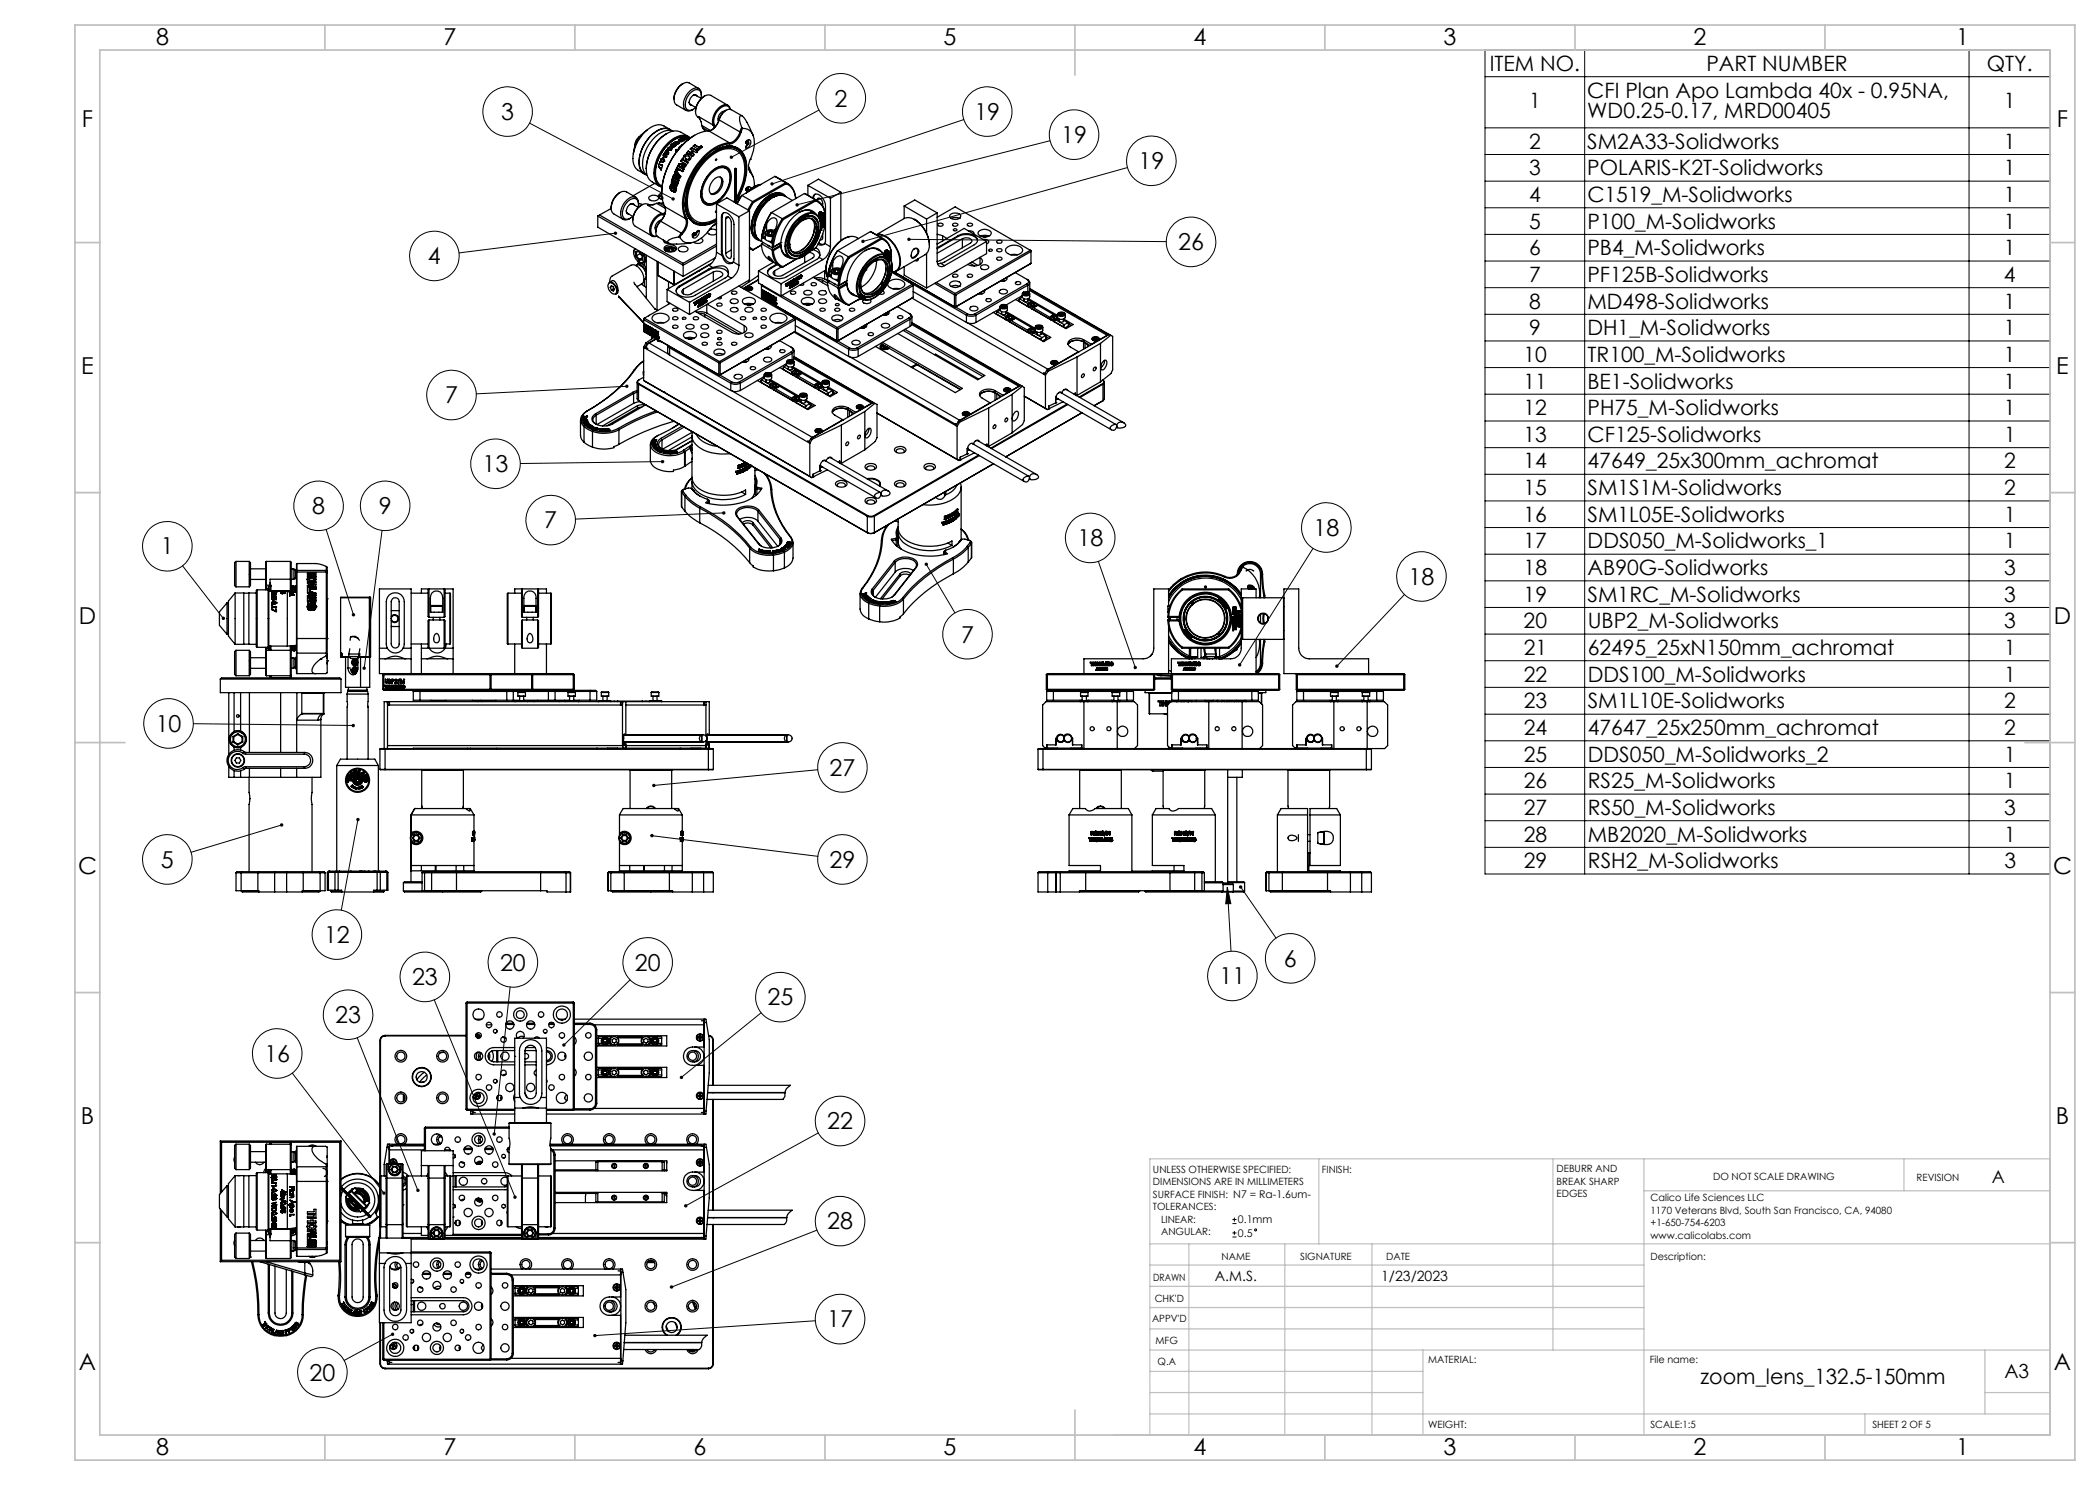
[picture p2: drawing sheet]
<svg xmlns="http://www.w3.org/2000/svg" width="420mm" height="297mm" viewBox="0 0 420 297" stroke-linecap="round" stroke-linejoin="round" font-family="sans-serif">
<defs><g id="words">
<g font-size="4.7">
<text x="31.2" y="9">8</text>
<text x="88.7" y="9">7</text>
<text x="138.7" y="9">6</text>
<text x="188.7" y="9">5</text>
<text x="238.7" y="9">4</text>
<text x="288.7" y="9">3</text>
<text x="338.7" y="9">2</text>
<text x="391.2" y="9">1</text>
<text x="100.2" y="24">3</text>
<text x="166.9" y="21.3">2</text>
<text x="194.9" y="24">19</text>
<text x="16.4" y="25.5">F</text>
<text x="212.2" y="28.6">19</text>
<text x="411.4" y="25.5">F</text>
<text x="227.7" y="33.8">19</text>
<text x="85.6" y="52.8">4</text>
<text x="235.6" y="50">26</text>
<text x="16.3" y="74.7">E</text>
<text x="411.2" y="74.7">E</text>
<text x="89" y="80.7">7</text>
<text x="96.5" y="94.4">13</text>
<text x="62.4" y="102.8">8</text>
<text x="75.8" y="102.8">9</text>
<text x="108.9" y="105.7">7</text>
<text x="262.7" y="107.2">18</text>
<text x="32.2" y="110.9">1</text>
<text x="215.5" y="109.2">18</text>
<text x="281.7" y="116.9">18</text>
<text x="15.8" y="124.7">D</text>
<text x="410.8" y="124.7">D</text>
<text x="192.2" y="128.5">7</text>
<text x="31.1" y="146.3">10</text>
<text x="165.9" y="155.1">27</text>
<text x="32.2" y="173.5">5</text>
<text x="165.9" y="173.5">29</text>
<text x="15.6" y="174.7">C</text>
<text x="410.6" y="174.7">C</text>
<text x="64.8" y="188.6">12</text>
<text x="82.4" y="197">23</text>
<text x="100" y="194.1">20</text>
<text x="127" y="194.1">20</text>
<text x="243.9" y="196.8">11</text>
<text x="256.8" y="193.3">6</text>
<text x="153.5" y="201.1">25</text>
<text x="67" y="204.6">23</text>
<text x="52.9" y="212.4">16</text>
<text x="16.2" y="224.7">B</text>
<text x="165.4" y="225.9">22</text>
<text x="411.2" y="224.7">B</text>
<text x="165.4" y="245.9">28</text>
<text x="165.4" y="265.5">17</text>
<text x="15.8" y="274">A</text>
<text x="410.8" y="274">A</text>
<text x="61.9" y="276.1">20</text>
<text x="31.2" y="291">8</text>
<text x="88.7" y="291">7</text>
<text x="138.7" y="291">6</text>
<text x="188.7" y="291">5</text>
<text x="238.7" y="291">4</text>
<text x="288.7" y="291">3</text>
<text x="338.7" y="291">2</text>
<text x="391.2" y="291">1</text>
</g>
<g font-size="4.2">
<text x="298" y="14.2">ITEM NO.</text>
<text x="341.3" y="14.2">PART NUMBER</text>
<text x="397.3" y="14.2">QTY.</text>
<text x="305.8" y="21.6">1</text>
<text x="317.5" y="19.5">CFI Plan Apo Lambda 40x - 0.95NA,</text>
<text x="317.5" y="23.6">WD0.25-0.17, MRD00405</text>
<text x="400.8" y="21.6">1</text>
<text x="305.8" y="29.7">2</text>
<text x="317.5" y="29.7">SM2A33-Solidworks</text>
<text x="400.8" y="29.7">1</text>
<text x="305.8" y="35.1">3</text>
<text x="317.5" y="35.1">POLARIS-K2T-Solidworks</text>
<text x="400.8" y="35.1">1</text>
<text x="305.8" y="40.4">4</text>
<text x="317.5" y="40.4">C1519_M-Solidworks</text>
<text x="400.8" y="40.4">1</text>
<text x="305.8" y="45.7">5</text>
<text x="317.5" y="45.7">P100_M-Solidworks</text>
<text x="400.8" y="45.7">1</text>
<text x="305.8" y="51.1">6</text>
<text x="317.5" y="51.1">PB4_M-Solidworks</text>
<text x="400.8" y="51.1">1</text>
<text x="305.8" y="56.4">7</text>
<text x="317.5" y="56.4">PF125B-Solidworks</text>
<text x="400.8" y="56.4">4</text>
<text x="305.9" y="61.7">8</text>
<text x="317.5" y="61.7">MD498-Solidworks</text>
<text x="400.8" y="61.7">1</text>
<text x="305.9" y="67">9</text>
<text x="317.5" y="67">DH1_M-Solidworks</text>
<text x="400.8" y="67">1</text>
<text x="304.7" y="72.4">10</text>
<text x="304.7" y="77.7">11</text>
<text x="317.5" y="72.4">TR100_M-Solidworks</text>
<text x="317.5" y="77.7">BE1-Solidworks</text>
<text x="400.8" y="72.4">1</text>
<text x="400.8" y="77.7">1</text>
<text x="304.7" y="83">12</text>
<text x="317.5" y="83">PH75_M-Solidworks</text>
<text x="400.8" y="83">1</text>
<text x="304.7" y="88.4">13</text>
<text x="317.5" y="88.4">CF125-Solidworks</text>
<text x="400.8" y="88.4">1</text>
<text x="304.7" y="93.7">14</text>
<text x="317.5" y="93.7">47649_25x300mm_achromat</text>
<text x="400.8" y="93.7">2</text>
<text x="304.7" y="99">15</text>
<text x="317.5" y="99">SM1S1M-Solidworks</text>
<text x="400.8" y="99">2</text>
<text x="304.7" y="104.4">16</text>
<text x="317.5" y="104.4">SM1L05E-Solidworks</text>
<text x="400.8" y="104.4">1</text>
<text x="304.7" y="109.7">17</text>
<text x="317.5" y="109.7">DDS050_M-Solidworks_1</text>
<text x="400.8" y="109.7">1</text>
<text x="304.7" y="115">18</text>
<text x="317.5" y="115">AB90G-Solidworks</text>
<text x="400.8" y="115">3</text>
<text x="304.7" y="120.3">19</text>
<text x="304.7" y="125.7">20</text>
<text x="317.5" y="120.3">SM1RC_M-Solidworks</text>
<text x="317.5" y="125.7">UBP2_M-Solidworks</text>
<text x="400.8" y="120.3">3</text>
<text x="400.8" y="125.7">3</text>
<text x="304.7" y="131">21</text>
<text x="317.5" y="131">62495_25xN150mm_achromat</text>
<text x="400.8" y="131">1</text>
<text x="304.7" y="136.3">22</text>
<text x="317.5" y="136.3">DDS100_M-Solidworks</text>
<text x="400.8" y="136.3">1</text>
<text x="304.7" y="141.7">23</text>
<text x="317.5" y="141.7">SM1L10E-Solidworks</text>
<text x="400.8" y="141.7">2</text>
<text x="304.7" y="147">24</text>
<text x="317.6" y="147">47647_25x250mm_achromat</text>
<text x="400.8" y="147">2</text>
<text x="304.8" y="152.3">25</text>
<text x="317.6" y="152.3">DDS050_M-Solidworks_2</text>
<text x="400.9" y="152.3">1</text>
<text x="304.8" y="157.6">26</text>
<text x="317.6" y="157.6">RS25_M-Solidworks</text>
<text x="400.9" y="157.6">1</text>
<text x="304.8" y="163">27</text>
<text x="317.6" y="163">RS50_M-Solidworks</text>
<text x="400.9" y="163">3</text>
<text x="304.8" y="168.3">28</text>
<text x="304.8" y="173.6">29</text>
<text x="317.6" y="168.3">MB2020_M-Solidworks</text>
<text x="317.6" y="173.6">RSH2_M-Solidworks</text>
<text x="400.9" y="168.3">1</text>
<text x="400.9" y="173.6">3</text>
<text x="340.1" y="276.8">zoom_lens_132.5-150mm</text>
</g>
<text font-size="3.9" x="400.9" y="275.5">A3</text>
<text font-size="3.5" x="398.4" y="236.6">A</text>
<g font-size="2.8">
<text x="243" y="256.1">A.M.S.</text>
<text x="276.2" y="256.1">1/23/2023</text>
</g>
<g font-size="2.1">
<text x="247.6" y="244.7">0.1mm</text>
<text x="247.6" y="247.4">0.5</text>
</g>
<g font-size="2">
<text x="230.6" y="234.6">UNLESS OTHERWISE SPECIFIED:</text>
<text x="230.6" y="237.1">DIMENSIONS ARE IN MILLIMETERS</text>
<text x="230.6" y="239.6">SURFACE FINISH: N7 = Ra-1.6um-</text>
<text x="264.4" y="234.6">FINISH:</text>
<text x="311.3" y="234.5">DEBURR AND</text>
<text x="311.3" y="237">BREAK SHARP</text>
<text x="311.3" y="239.5">EDGES</text>
<text x="342.6" y="236">DO NOT SCALE DRAWING</text>
<text x="383.3" y="236.2">REVISION</text>
<text x="230.6" y="242.1">TOLERANCES:</text>
<text x="232.2" y="244.6">LINEAR:</text>
<text x="330.1" y="240.2">Calico Life Sciences LLC</text>
<text x="330.1" y="242.7">1170 Veterans Blvd, South San Francisco, CA, 94080</text>
<text x="330.1" y="245.2">+1-650-754-6203</text>
<text x="232.2" y="247.1">ANGULAR:</text>
<text x="244.3" y="252">NAME</text>
<text x="260" y="251.9">SIGNATURE</text>
<text x="277.2" y="251.9">DATE</text>
<text x="330.1" y="247.7">www.calicolabs.com</text>
<text x="330.1" y="251.9">Description:</text>
<text x="230.6" y="256.1">DRAWN</text>
<text x="230.9" y="260.3">CHK'D</text>
<text x="230.4" y="264.4">APPV'D</text>
<text x="231.1" y="268.8">MFG</text>
<text x="231.5" y="273">Q.A</text>
<text x="285.6" y="272.5">MATERIAL:</text>
<text x="330" y="272.5">File name:</text>
<text x="285.6" y="285.5">WEIGHT:</text>
<text x="330.1" y="285.6">SCALE:1:5</text>
<text x="374.5" y="285.6">SHEET 2 OF 5</text>
</g>
</g></defs>
<g fill="none" stroke="#000" stroke-width=".2">
<path d="M297 10h113v164.8h-113zM297 15.3h113M316.9 10v164.8M393.8 10v164.8M105.9 24.6l28.7 15.2M163.8 22l-17.5 9.5M192.8 23.9l-38.4 12.9M210 28.1l-50.6 12.9M225.5 33.5l-52.9 14.8M297 25.6h113M297 30.9h113M297 36.2h113"/>
<path d="M123.1 46.6l-31.3 4M181.8 47.9l51.5 .4M297 41.6h113M297 46.9h113M297 52.2h113M297 57.5h113M125.4 77.3l-30.2 1.5M297 62.9h113M297 68.2h113M297 73.5h113M297 78.8h113M132.5 92.3l-28.4 .4"/>
<path d="M297 84.2h113M297 89.5h113M297 94.9h113M36.5 113.2l8.2 10.5M65.2 105.9l5.5 17.1M76.4 106.1l-3.6 27.5M144.7 102.6l-29.6 1.2M185.2 112.9l5.8 9.7M219.7 112.3l7.3 21.2M262.6 109.7l-14.7 23.3M280.9 118.9l-13.5 14.3M297 100.2h113"/>
<path d="M297 105.5h113M297 110.8h113M297 116.2h113M297 121.5h113M297 126.8h113M297 132.1h113M297 137.5h113M38.7 144.7l31.9 .4M163.5 153.9l-32.7 3.2M297 142.8h113M297 148.2h113M297 153.5h113"/>
<path d="M297 158.8h113M56.3 165l-18.1 5.5M71.6 163.9l-3.3 18.1M130.4 167.1l33.2 4.2M245.5 177.4l.7 12.8M245.5 177.4l.7 3.3-1.1 .1zM248.1 177.4l7.1 10.2M297 164.1h113M297 169.5h113M86.9 200l16.1 39.4M102 197.4l-3.2 29.4M126 196l-13.2 13"/>
<path d="M58.5 214.6l18.3 24M71.4 207.5l12.2 30.6M152.2 202.6l-15.9 12.9M163.7 226.6l-26.5 14.6M163.4 246l-29.1 11.4M246.5 244.7h.8M246.5 243.9h.8M246.5 247.4h.8M246.5 246.6h.8M246.9 243.5v.8M246.9 246.2v.8M78.5 266.8l-9.7 5.3"/>
<path d="M163.1 264.2l-44.1 2.9"/>
<circle cx="168.1" cy="19.7" r="5"/>
<circle cx="101.5" cy="22.3" r="4.9"/>
<circle cx="197.5" cy="22.3" r="4.9"/>
<circle cx="214.8" cy="26.9" r="5"/>
<circle cx="230.3" cy="32.2" r="4.9"/>
<circle cx="86.9" cy="51.2" r="5"/>
<circle cx="238.2" cy="48.4" r="5"/>
<circle cx="90.3" cy="79" r="5"/>
<circle cx="99.1" cy="92.7" r="5"/>
<circle cx="33.5" cy="109.3" r="5"/>
<circle cx="63.7" cy="101.2" r="4.9"/>
<circle cx="77" cy="101.2" r="5"/>
<circle cx="110.1" cy="104" r="4.9"/>
<circle cx="218" cy="107.6" r="5"/>
<circle cx="265.3" cy="105.5" r="5"/>
<circle cx="284.3" cy="115.3" r="5"/>
<circle cx="193.5" cy="126.9" r="4.9"/>
<circle cx="33.7" cy="144.7" r="5"/>
<circle cx="168.5" cy="153.5" r="4.9"/>
<circle cx="33.5" cy="171.9" r="5"/>
<circle cx="168.5" cy="171.9" r="4.9"/>
<circle cx="67.4" cy="186.9" r="4.9"/>
<circle cx="85" cy="195.4" r="5"/>
<circle cx="102.6" cy="192.5" r="5"/>
<circle cx="129.5" cy="192.5" r="5"/>
<circle cx="156.1" cy="199.4" r="4.9"/>
<circle cx="246.5" cy="195.2" r="4.9"/>
<circle cx="258" cy="191.7" r="5"/>
<circle cx="55.4" cy="210.7" r="5"/>
<circle cx="69.6" cy="202.9" r="4.9"/>
<circle cx="168" cy="224.2" r="5"/>
<circle cx="168" cy="244.2" r="5"/>
<circle cx="251.1" cy="246" r=".2"/>
<circle cx="64.5" cy="274.5" r="5"/>
<circle cx="168" cy="263.8" r="5"/>
</g>
<g fill="none" stroke="#c0c0c0" stroke-width=".25">
<path d="M263.8 231.8v17M310.6 231.8v38.2M328.8 231.8v55.2M328.8 238.2h81.2M380.8 231.8v6.4M410 231.8h-180v55.2M230 248.8h180M230 257.3h98.8M230 253h98.8M237.8 248.8v38.2M257 248.8v38.2M274.4 248.8v38.2"/>
<path d="M230 265.8h98.8M230 261.5h98.8M230 278.5h54.6M230 274.3h54.6M230 270h180M284.6 270v17M397 278.5h13M397 270v12.8M230 282.8h180M373 282.8v4.2"/>
</g>
<g fill="none" stroke="#c0c0c0" stroke-width=".35">
<path d="M15 5h400v287h-400zM20 10h390v277h-390zM65 5v5M115 5v5M165 5v5M215 5v10M265 5v5M315 5v5M365 5v5M15 48.5h5M410 48.5h5M15 98.5h5"/>
<path d="M410 98.5h5M15 148.5h10M405 148.5h10M15 198.5h5M410 198.5h5M15 248.5h5M410 248.5h5M65 287v5M115 287v5M165 287v5M215 282v10M265 287v5"/>
<path d="M315 287v5M365 287v5"/>
</g>
<path d="M44.5 123.4l-.2 .2a.33 .33 0 0 0 .2 .4 .33 .33 0 0 0 .4-.1l-.2-.2 .2 .2a.34 .34 0 0 0 0-.4 .34 .34 0 0 0-.4-.1zM56.1 164.7a.34 .34 0 0 0 .1 .6 .34 .34 0 0 0 .5-.4l-.4 .1 .4-.1-.1-.2-.3-.1zM70.5 122.7a.35 .35 0 0 0-.1 .4 .35 .35 0 0 0 .4 .2l-.1-.3 .2 .3a.34 .34 0 0 0 .1-.5 .34 .34 0 0 0-.5-.1zM72.6 133.4a.35 .35 0 0 0-.1 .3 .35 .35 0 0 0 .3 .3v-.4v.4a.35 .35 0 0 0 .4-.5 .35 .35 0 0 0-.6-.1zM70.4 144.8a.34 .34 0 0 0 .1 .6 .34 .34 0 0 0 .5-.3h-.4h.4a.33 .33 0 0 0-.2-.3 .33 .33 0 0 0-.4 0zM71.4 163.6a.34 .34 0 0 0-.1 .6 .34 .34 0 0 0 .6-.1 .34 .34 0 0 0-.3-.5v.3v-.3zM130.2 166.9l-.2 .2h.4h-.4a.34 .34 0 0 0 .4 .4 .34 .34 0 0 0 .3-.5 .34 .34 0 0 0-.5-.1zM130.5 156.9l-.1 .2h.4h-.4a.34 .34 0 0 0 .5 .3 .34 .34 0 0 0 .1-.5 .34 .34 0 0 0-.5 0zM146.1 31.1l-.1 .5 .3-.1-.3 .1a.34 .34 0 0 0 .4 .1 .34 .34 0 0 0 .2-.5 .34 .34 0 0 0-.5-.1zM134.3 39.6a.35 .35 0 0 0 .2 .5 .35 .35 0 0 0 .4-.2l-.3-.1 .3 .1a.34 .34 0 0 0-.2-.4 .34 .34 0 0 0-.4 .1zM122.9 46.4a.34 .34 0 0 0 .1 .5 .34 .34 0 0 0 .4-.3h-.3h.3l-.2-.3zM125.2 76.9a.34 .34 0 0 0 0 .6 .34 .34 0 0 0 .5-.3l-.3 .1 .3-.2-.1-.1zM144.5 102.4a.34 .34 0 0 0 .2 .5 .34 .34 0 0 0 .4-.3h-.4h.4a.35 .35 0 0 0-.3-.3 .35 .35 0 0 0-.3 .1zM185 112.6a.34 .34 0 0 0 0 .6 .34 .34 0 0 0 .6-.3 .34 .34 0 0 0-.5-.3l.1 .3zM132.3 92.1a.34 .34 0 0 0 .1 .5 .34 .34 0 0 0 .5-.3h-.4h.4a.35 .35 0 0 0-.3-.3 .35 .35 0 0 0-.3 .1zM154.2 36.5l-.1 .4 .3-.1-.3 .1a.34 .34 0 0 0 .5 .2 .34 .34 0 0 0 .1-.5 .34 .34 0 0 0-.5-.1zM159.2 40.7l-.1 .4 .3-.1-.3 .1a.34 .34 0 0 0 .5 .2 .34 .34 0 0 0 .1-.5 .34 .34 0 0 0-.5-.1zM172.3 48v.4l.3-.1-.3 .1a.34 .34 0 0 0 .4 .2 .34 .34 0 0 0 .2-.5 .34 .34 0 0 0-.6-.1zM181.5 47.6l-.1 .3h.4h-.4a.35 .35 0 0 0 .5 .3 .35 .35 0 0 0 .2-.5 .35 .35 0 0 0-.6-.1zM83.3 237.9a.34 .34 0 0 0 0 .4 .34 .34 0 0 0 .4 .1l-.1-.3 .1 .3a.34 .34 0 0 0 .1-.6 .34 .34 0 0 0-.5 .1zM76.6 238.3v.1a.34 .34 0 0 0-.1 .4 .34 .34 0 0 0 .5 .1l-.2-.3 .2 .3a.34 .34 0 0 0 0-.5 .34 .34 0 0 0-.4-.1zM102.8 239.2a.34 .34 0 0 0-.1 .4 .34 .34 0 0 0 .4 .1l-.1-.3 .1 .3a.34 .34 0 0 0 .2-.5 .34 .34 0 0 0-.5 0zM136.1 215.2l-.1 .5 .3-.2-.3 .2a.35 .35 0 0 0 .5 .1 .35 .35 0 0 0 .1-.5 .35 .35 0 0 0-.5-.1zM136.9 240.9l-.1 .4 .4-.1-.4 .1a.33 .33 0 0 0 .5 .2 .33 .33 0 0 0 .1-.5 .33 .33 0 0 0-.5-.1zM118.7 266.9l-.1 .3 .4-.1-.4 .1a.34 .34 0 0 0 .5 .2 .34 .34 0 0 0 .2-.5 .34 .34 0 0 0-.6 0zM112.5 208.8l-.1 .2 .1 .2 .3-.2-.3 .2a.33 .33 0 0 0 .5 0 .33 .33 0 0 0 0-.4 .33 .33 0 0 0-.5 0zM78.3 266.6a.34 .34 0 0 0-.1 .4 .34 .34 0 0 0 .5 .1 .34 .34 0 0 0 .1-.4l-.3 .1 .3-.2zM98.6 226.6a.35 .35 0 0 0-.1 .3 .35 .35 0 0 0 .3 .3v-.4v.4a.35 .35 0 0 0 .4-.5 .35 .35 0 0 0-.6-.1zM134 257.2v.3l.3-.1-.3 .1a.34 .34 0 0 0 .5 .2 .34 .34 0 0 0 0-.5 .34 .34 0 0 0-.5 0zM247.9 177.2a.34 .34 0 0 0 0 .5 .34 .34 0 0 0 .5-.2 .34 .34 0 0 0-.4-.4l.1 .3zM245.5 177.4l.7 3.3-1.1 .1zM267.2 133l-.2 .2 .1 .3 .3-.3-.3 .3a.35 .35 0 0 0 .5 0 .35 .35 0 0 0 0-.5 .35 .35 0 0 0-.4 0zM247.8 132.7a.34 .34 0 0 0 0 .6l.1-.3-.1 .3a.34 .34 0 0 0 .5-.3 .34 .34 0 0 0-.5-.3zM226.8 133.3a.33 .33 0 0 0 0 .4 .33 .33 0 0 0 .4 .1l-.2-.3 .2 .3a.33 .33 0 0 0 .1-.5 .33 .33 0 0 0-.5 0z" fill="#000"/>
<g fill="none" stroke="#000" stroke-width=".25">
<path d="M136.6 16.7a3.5 3.5 0 0 0-1.8 3.1M138.6 19.1l.3-.1 1.4 .7M139.4 19.2a.46 .46 0 0 0-.7-.2 1.24 1.24 0 0 0-.5 2.1h.2M139.7 17.7l-1.8-1.1a1.87 1.87 0 0 0-2.4 1.1 2.9 2.9 0 0 0-.4 3.1l2.1 1.3M140.2 19.6a1.12 1.12 0 0 0 0-1.2 1.12 1.12 0 0 0-1.1-.4 3.1 3.1 0 0 0-1.9 3.7 1.18 1.18 0 0 0 1.9-.2M140.3 19a1.15 1.15 0 0 0-.6-1.3 1.15 1.15 0 0 0-1.4 .2 3.6 3.6 0 0 0-1.4 3.9 1.19 1.19 0 0 0 1.8 .1M140.9 19.2a3.7 3.7 0 0 0-1.8 3.1M124 38.5a3.6 3.6 0 0 0-1.8 3.1M127.2 39.5l-1.9-1.1a1.66 1.66 0 0 0-2 .7 3.1 3.1 0 0 0-.8 3.5l2.1 1.3M128.3 27l-.1 .1a4.5 4.5 0 0 0-1.2 2.2M128.4 26.9l-.8 .6-.4 .7-.3 1.3M129.3 33.8a2.7 2.7 0 0 0 1.2 2.6l1.5 .9"/>
<path d="M129.4 26a6.2 6.2 0 0 0-2.8 4.8M129.8 39.5a1.26 1.26 0 0 1 1.9 .1 1.12 1.12 0 0 1-1.9 0zM130.9 36.7l-4.3 2.5M131.7 33.3l.6 .7M131.7 33.3h.1M131.7 33.2l.5 .7M131.7 33.2v.1M131.8 33.2l-.1 .1M131.8 32.8l.7 .4v-.2M131.8 32.8h.1M131.9 32.8h-.1M131.9 32.8h.1"/>
<path d="M131.9 32.8l.5 .3M132 32.3v.2M132 32.3h.1M132.1 32.3l-.1 .2M132.1 32.3h-.1M132.1 32.3h.1M132.2 31.9a.35 .35 0 0 1 .6 0 .35 .35 0 0 1-.3 .5l-.1-.1M132.2 31.9v.2l.2 .2M132.2 33.9l.1-.4v.5M132.2 31.9h.1M132.2 33.9h.1M132.2 39l-.4 .5"/>
<path d="M132.2 39l-.3 .4 .1 .3M132.3 39.3l.1 .5M132.3 39.3l.1 .2M132.3 38.6a.66 .66 0 0 0-.6 .7 .66 .66 0 0 0 .8 .6M132.3 33.5l-.1 .4M132.4 39h-.2M132.4 39.5h.1M132.4 32.3l.2 .1M132.4 39.3h-.1M132.4 32.3h.1M132.4 39.8h.1M132.5 33l-.1 .1"/>
<path d="M132.5 31.7l-.3 .2M132.5 31.8l.1 .1M132.6 31.7h.1M132.6 31.9l.2 .3M132.6 31.9a.21 .21 0 0 0-.3-.1 .21 .21 0 0 0 0 .3l.3 .2 .2-.1M132.6 31.9h.1M132.7 30.9l.3-.1-.3 .2 .1 .2M132.7 30.9l.1 .4M132.7 30.9h.1M132.7 31.4l-.1 .3zM132.8 31.4l-.2 .3M132.8 32.2l-.2 .1"/>
<path d="M132.8 32.2h.1M132.8 31.2h.1M133 31.1l.1-.2 .3 .3-.3 .3M133 31.1l-.2 .1M133 30.8l-.3 .1M133 31.1h.1M133.1 31.1l-.1 .2h-.2M133.1 31.5h.1M133.1 31.1l.2 .1M133.1 30.9v.2M133.1 31.1h.1M133.2 30.3l-.2 .3"/>
<path d="M133.2 30.3h.1M133.2 30.3v.3M133.2 30.1l.2 .7M133.2 30.1l-.2 .5M133.2 30.6l.1 .3M133.2 30.1l-.3 .5M133.2 30.6h.1M133.3 31.2l-.2 .3M133.3 31.2h.1M133.3 26.7a8.6 8.6 0 0 0-4 7.1M133.3 29.9h.2M133.3 29.9v.2"/>
<path d="M133.3 30v.1M133.3 30.1h.1M133.3 29.9v.1M133.4 30.8h.1M133.5 29.9l-.2 .2M133.5 29.9l-.2 .1M133.5 29.9h.1M133.6 30.4v.3M133.6 30.4v.1M133.6 30.7l-.2 .1M133.6 30.5v.2M133.6 30.7h.1"/>
<path d="M133.7 30.4v.1a.28 .28 0 0 1-.4 .4M133.7 30.4h-.1M133.7 30.4l-.1 .1M133.7 29.6l-.1 .2M133.7 29.6h.1M133.7 30.4v.1M133.7 30.4h.1M133.7 29.8a.28 .28 0 0 1 .3-.3 .28 .28 0 0 1 .2 .4M133.7 29.8l.1 .1M133.8 29.9h.4M133.8 29.9h.1M134 25.9a3.1 3.1 0 0 0-4.5 0 7.5 7.5 0 0 0-2.7 7l.2 .5a4.2 4.2 0 0 0 1.9 1.4"/>
<path d="M134 37.3l.1 .6 .2 .2M134 37.3h.1M134.1 37.3v.4l.2 .4M134.2 29.5l-.5 .1M134.2 29.5l.1 .1a.35 .35 0 0 1-.4 .5 .35 .35 0 0 1-.2-.5M134.2 29.5v.1M134.2 29.6l.2 .1M134.2 29.6l-.3-.1-.2 .1M134.2 29.9h.1M134.2 29l-.1 .3M134.2 29h.1M134.3 29.9h-.5"/>
<path d="M134.3 29.7v.2M134.3 26.1a2.41 2.41 0 0 0-3.3 .3 7.2 7.2 0 0 0-2.9 7.5 1.95 1.95 0 0 0 1.1 1M134.3 36.2l.1 .6M134.3 37.4l.1 .3M134.3 38.1h.1M134.3 29.4h.4M134.3 29.4h.1M134.3 36.2h.1M134.3 37.4h.1M134.3 38.1l.3 .1M134.4 36.8l-.4 .5M134.4 36.8h.1"/>
<path d="M134.4 37.7h.1M134.4 36.8l-.2 .1-.1 .4M134.4 36.9h.1M134.4 28.8l-.2 .2M134.4 28.8l.6 .4a.48 .48 0 0 1-.5 .3 .48 .48 0 0 1-.4-.3l.1-.2M134.4 28.9l-.2 .1M134.4 26.2a2.57 2.57 0 0 0-3.4 .3 7.6 7.6 0 0 0-3.1 6.8 2.31 2.31 0 0 0 1.4 1.7M134.4 28.8v.1M134.4 28.9l.6 .3M134.5 37.3l.1 .1M134.5 37.3l-.2 .1M134.5 37.2l-.2 .2"/>
<path d="M134.5 37.4l-.1 .2v-.2M134.5 37.4h-.1M134.5 37.2v.1M134.5 37.4h.1M134.6 37.4l-.2 .2M134.6 26.2a3.6 3.6 0 0 0-3.9 1.6 6.8 6.8 0 0 0-1.9 6.5l.6 .8M134.6 37.3l-.1 .1M134.6 37.3h.1M134.6 36.9l-.1 .3M134.6 36.9l.3-.1 .2 .3M134.6 36.9l-.1 .4M134.6 36.3l.1 .3"/>
<path d="M134.6 37.3v.1M134.6 36.3h.1M134.7 37h.1M134.7 36.3v.3M134.7 36.3v.2M134.7 37l-.2 .4M134.7 35.1l-.4 1.1M134.7 28.6h.1M134.7 28.6l.4 .5-.2-.4M134.7 29.4h-.4M134.7 29.4h.1M134.7 28.6l.7 .1"/>
<path d="M134.7 35.1h.2M134.7 38.3l.3 .1M134.7 36l.3 .2-.1 .4h-.2M134.7 36l-.1 .3M134.7 36.6h.2M134.7 38.3h.1M134.7 36.6h.1M134.7 36.5h.1M134.7 37.9h.2M134.8 37.9l-.3 .3-.2-.1M134.8 37.9h.1M134.8 37.9l-.3 .2"/>
<path d="M134.8 36l-.1 .3M134.8 36.1l-.1 .2M134.8 37.9l-.1 .4M134.8 36.1h.1M134.8 36.1l.2 .1M134.8 37.9v.4h.1l.3-.3M134.9 37.9h.1M134.9 37.1l.1 .1M134.9 37l.1 .1M134.9 36.5h-.2M134.9 37v.1M134.9 37h-.2"/>
<path d="M134.9 28.7h.1M134.9 28.7l.6 .1M134.9 29.2l-.2 .2M134.9 29.2h.1M134.9 37.6h.1M134.9 36.4l-.1 .1M134.9 36.4v.1M134.9 36.8l-.1 .1M134.9 37.6l.1 .2-.2 .1M134.9 37.6l-.2 .3M134.9 34.5h.1M134.9 36.2v.3"/>
<path d="M134.9 37.6l-.1 .2h.1M134.9 37.8h.1M134.9 29.2l-.5-.3-.2 .3 .1 .2M134.9 34.5l.2 .2M134.9 36.2h.1M134.9 37.1h.1M135 37.6l-.1 .2M135 37.6l-.2 .3M135 37.1l-.4 .2M135 36.2l-.1 .2M135 37.2h-.2l-.4 .5M135 37.2l.2 .3v.5"/>
<path d="M135 37.2h.1M135 35.7l.8 .4-.4 1-.2 .1M135 37.2l.3 .3v.4M135 36.5l.1-.3 .3 .2-.1 .4h-.2M135 36.5l.1 .3M135 35.7h.1M135 35.7h.9M135 36.5h.1M135.1 34.7l-.2 .4M135.1 36.5v.3M135.1 34.7h.1M135.1 28.3h.1"/>
<path d="M135.1 28.3l.8 .3-.7-.2M135.1 28.3v.1M135.1 28.3l.3 .4M135.1 28.3l.8 .3M135.1 36.5v.2M135.1 36.8h.2M135.1 36.8h.1M135.1 36.7h.1M135.2 37.2a.87 .87 0 0 1-.3 1.2l-.2-.1M135.2 37.2h.1M135.2 36.2l-.1 .3M135.2 36.3l-.1 .2"/>
<path d="M135.2 35.3h.1M135.2 36.3l.2 .1M135.2 36.3h.1M135.2 30l.4-.1-.3 .1v.2M135.2 30l.1 .3M135.2 28.4h.1M135.2 30h.1M135.2 28.4l.3 .4M135.3 37.9l-.3 .4M135.3 36.7h-.2M135.3 30.3h.1M135.3 36.7h.1"/>
<path d="M135.3 37.9l-.1 .1M135.3 37.2h-.1M135.3 36.4v.3M135.3 36.4h.1M135.4 34.9l-.2 .4M135.4 34.9l.3 .4h-.5M135.4 35l-.1 .2h.3M135.4 36.4l-.1 .3M135.4 34.4l.6 .9M135.4 34.4h.1M135.4 35l.2 .2M135.5 36.8l-.2 .3h-.2"/>
<path d="M135.5 36.8h.1M135.5 36.8l-.1 .3h-.3M135.5 28.8h.1M135.6 33.1l-.7 1.4M135.6 33.2l-.6 1.3 .1 .2-.1 .3a1.97 1.97 0 0 0-.6 1.8l.1 .1a.63 .63 0 0 0-.5 .6 .63 .63 0 0 0 .6 .6l.1-.2M135.6 33.2l1.1 .7M135.6 33.1h.1M135.7 33.8l-.3 .6 .7 .9-.2 .4h-.9M135.7 36.1l-.2 .7M135.7 33.8h.1M135.7 36.1h.1M135.7 33.8l-.3 .6"/>
<path d="M135.7 27.9h.4M135.7 27.9v.2l.3 .1M135.7 27.9v.1M135.7 27.9l.4 .1M135.7 28l.1 .1M135.7 27.9h.1M135.8 28.1h.1M135.8 32.8h.2M135.8 32.8l-.2 .3M135.8 32.8h.1M135.8 29.5h.1M135.8 29.5v.3"/>
<path d="M135.8 29.5l.1 .2M136 29.3v.1l.1-.1M136 29.3h.1M136 28.2l.1 .1M136 29.3v.1M136 28.2h.1M136 35.3l-.1 .3h-.3M136 35.3l-.1 .3h-1.2l1 .5M136 35.3h.1M136 32.8h.1M136 27.8h.4a.29 .29 0 0 0 .2 .3 .29 .29 0 0 0 .3-.1l-.1-.1M136.1 28.3h.1"/>
<path d="M136.1 28.1v.2M136.1 28.1h-.3M136.1 29.3h.1M136.1 28.2v.1M136.1 28.1h.1M136.1 28.3h.2M136.1 27.9h-.3v.2M136.1 32.2l.5 .3M136.3 33.2l-.2 .1-.5-.1 1.2 .6-.3 .5-.8-.5M136.3 33.2h.1M136.3 33.2l.2 .4M136.3 29.1v.1z"/>
<path d="M136.3 28.3h.1M136.4 31.9l-.3 .3M136.4 32.8h-.4M136.4 31.9l-.2 .3M136.4 28.1l-.1 .2M136.4 29v.1M136.4 28.2l-.1 .1M136.4 31.9h.1M136.4 31.9l1.2 .7M136.4 31.9l.6 .3M136.4 32.8h.1M136.4 28.1l.1 .1-.2 .1h-.2"/>
<path d="M136.4 28.1h.1M136.4 28.1v.1M136.4 28.1l.1 .2M136.5 27.9l.1 .1M136.5 27.7l-.5 .1M136.5 27.9l.1 .2M136.5 27.7v.2M136.5 33.6h.1M136.5 34.2l-.8-.5-.3 .7M136.5 34.2h.1M136.6 32.5l-.2 .3M136.6 29h-.2"/>
<path d="M136.6 27.7h.1M136.6 28l.2 .1M136.6 28.1h.2M136.6 28v.1M136.7 33.2h.1M136.7 27.7h.1M136.7 33.9l-.2 .3M136.7 33.9h.1M136.8 31.1l-.2 .7 .4 .4M136.8 31.1v.1M136.8 28.1h.1M136.8 31.2l-.1 .6 .3 .4"/>
<path d="M136.8 27.9v.2M136.8 28l.1 .1M136.8 28v.1M136.8 27.9v.1M136.9 33.1l-.2 .1M136.9 33.1h.1M136.9 27.6l.5 .2M136.9 27.6v.2l.6 .2M136.9 27.6l-.1 .1M136.9 27.6h.1M136.9 27.7h.1M136.9 27.7l.2 .1"/>
<path d="M137 32.2h.1M137 27.6l.5 .3M137 27.6l-.1 .1M137 32.2l.6 .4M137.1 32.8l-.2 .3M137.1 32.8l-.3-.2-.2 .5 .1 .1M137.1 27.8l.4 .1M137.1 27.8h.1M137.1 27.8l.1 .1M137.1 31.8l.1 .1M137.2 31.9h.1M137.4 27.7l.2 .1z"/>
<path d="M137.4 27.8l.2 .1h-.1M137.4 27.8h.1M137.5 28h.1M137.5 27.9v.1M137.5 27.7l.3 .1zM137.6 32.6l-.4 .5a.63 .63 0 0 1-.7 .5M137.6 27.7l-.2 .1M137.6 27.7h.1M137.7 30.2l-.3 .3 1.2 .8 .3-.4M137.7 30.3l-.3 .3M137.7 30.2l.4 .3M137.7 30.2v.1"/>
<path d="M137.7 31.2l.2 .3-.1 .2M137.7 31.2a.39 .39 0 0 0-.6 .1 .39 .39 0 0 0 .1 .6M137.7 31.2l.2 .2-.1 .3M137.7 27.3a4.1 4.1 0 0 0-3.3-1.1 8.5 8.5 0 0 0-5.1 7.6M137.8 20.4l.2 .5 1.2 .6M137.8 31.7l-.2 .2h-.4M137.8 31.7h.1M137.8 31.8h.1M137.9 27.7a2.85 2.85 0 0 0-3.4 .4 8.1 8.1 0 0 0-3.3 7.7 2.34 2.34 0 0 0 1.2 1.4M138 30.9a.83 .83 0 0 1 0 1.1 .83 .83 0 0 1-1 .2M138 30.9h.1M138 30.9l-.6-.1-.6 .3"/>
<path d="M138 30.9h-.8l-.4 .3M138 27.7a3.3 3.3 0 0 0-4.1 .8 8 8 0 0 0-2.7 7.4 2.01 2.01 0 0 0 1.2 1.4M138 30.9l.2 .2M138.1 27.6a2.57 2.57 0 0 0-3.3 0 8.8 8.8 0 0 0-4 7.7 2.29 2.29 0 0 0 1.6 2.2M138.3 29.5l-.3 .3 .5 .3M138.3 29.6l-.3 .2M138.3 29.5l1 .6M138.3 29.6l1 .5M138.3 29.5v.1M138.4 30.7h.1M138.4 30.7l.5 .2M138.5 30.1l-.4 .4"/>
<path d="M138.5 30.1h.1M138.9 27.1a14.4 14.4 0 0 0-6.6 11.3M139 29l-.4 .2 1 .6M139 29l-.4 .3M139 29h.1M139 29l.9 .5M139.2 30.5l-.4-.2-.4 .4M139.3 30.5h.1M139.3 30.1h.1M139.3 30.5h-.1M139.6 29.8l-.3 .3M139.9 29.5h.1"/>
<path d="M140.2 29.2l-.3 .3M140.2 29.2h.1M140.2 29.2l.3 .2M140.3 29.5h.1M140.3 25.1l.2 .4M140.3 25.1l1.8 1M140.4 29.5h.1M140.5 29.4l-1.3 1.1M140.5 25.5l.5 .8M140.5 25.5l1.1 .7M141.7 26.2a9.2 9.2 0 0 0-6.6 4.4 13.3 13.3 0 0 0-2.6 9.3l.5 1.4M141.7 26.2l4.2 2.4"/>
<path d="M142.1 34.6a2.86 2.86 0 0 1 3.2-1.1 3.3 3.3 0 0 1 .3 4.1 5.3 5.3 0 0 1-3.5 3.3 1.72 1.72 0 0 1-1.9-2.1l.4-1.9 .6-1.2zM142.2 34.6a2.51 2.51 0 0 1 3.2-.8 3 3 0 0 1 .2 3.6 5.2 5.2 0 0 1-3.4 3.3 1.65 1.65 0 0 1-1.8-1.9l.4-1.9 .6-1.2zM142.5 34.1a2.57 2.57 0 0 1 3.1-.5 3.9 3.9 0 0 1 0 4.3 5.3 5.3 0 0 1-3.6 3.2 1.79 1.79 0 0 1-1.8-2.2 6.9 6.9 0 0 1 2.3-4.8zM142.6 25l.3 .6M142.6 25l-2.8-1.6 .5 1.1v.6M142.6 36.1a1.03 1.03 0 0 1 1-.7 1.03 1.03 0 0 1 .9 .6 2.49 2.49 0 0 1-2.2 2.9 1.91 1.91 0 0 1 .3-2.8zM142.9 25l.2 .4M142.9 25h-.3M143.6 24l.2 .2M143.8 24l-.3 .8-1.2 1.2M143.8 24h.1M143.8 24a2.96 2.96 0 0 1-2.1 2.2"/>
<path d="M143.8 24l4.2 2.4M144 35.4a2.32 2.32 0 0 1-.9 3.1l-.4 .2h-.6M144.5 33.3l.7 .4M144.6 22.3h.2M144.7 33.3v.1M144.9 22.3a1.42 1.42 0 0 0-1.2 1.9M145.2 22l-1 1-.4 1M145.4 29.5a9.3 9.3 0 0 0-6.1 4.6 10.8 10.8 0 0 0-1.8 8.5 3.1 3.1 0 0 0 3.3 2.3M145.4 29.5l-.1 .2a10 10 0 0 0-6.5 5.7 9.2 9.2 0 0 0-.9 7.4 2.93 2.93 0 0 0 3 1.8l-.1 .3M145.4 29.3l-.1-.1a3.2 3.2 0 0 1 2.1 .4M145.4 29.3l-2.2 .8a3.9 3.9 0 0 1 4.8 0 5.9 5.9 0 0 1 1 5.7l-1 2.8-.8 1.3M145.4 29.3h.1"/>
<path d="M145.4 29.3v.2M145.5 29.2h.1M145.6 21.1l-3.4-2a1.75 1.75 0 0 0-2 .8 2.88 2.88 0 0 0-.7 3.4l.4 .3M145.6 29.2a3.3 3.3 0 0 1 3.5 3 11.3 11.3 0 0 1-1.9 7.7M145.6 29.2h.1M145.6 29.2v.2M145.6 29.4a3.2 3.2 0 0 1 3.5 2.9 11.2 11.2 0 0 1-1.9 7.6 10.7 10.7 0 0 0 1.7-8.1 3.4 3.4 0 0 0-5.1-1.9 12.8 12.8 0 0 0-6.5 11.5 3.4 3.4 0 0 0 5 3.1l1-.5-.9 .4-1.4 .4M145.6 29.4l-.1 .3a3.1 3.1 0 0 1 3.4 3.1 10.5 10.5 0 0 1-1.7 6.7M145.9 28.6a9.2 9.2 0 0 0-6.6 4.4 13.3 13.3 0 0 0-2.7 9.3l.5 1.4M145.9 28.6v.2M145.9 28.8a9.3 9.3 0 0 0-6.4 4.4 12.7 12.7 0 0 0-2.6 9.1l.5 1.4M146 21.9a1.01 1.01 0 0 0-.7-.8 1.01 1.01 0 0 0-1 .4 3.3 3.3 0 0 0-1.4 3.5"/>
<path d="M146 21.9a1.02 1.02 0 0 0-.6-.9 1.02 1.02 0 0 0-1.1 .2 3.6 3.6 0 0 0-1.7 3.8M146.9 38.5h.3zM147 33.7v6.8M147 33.7l-.1 6.8M147 33.7h.2M147.2 33.7v6.9M147.2 39.9l.2 .1M147.4 40l-.2 .1M147.4 29.6h.1M147.6 39.3h.1M147.7 39.3a10.9 10.9 0 0 0 1.4-7.7 3.3 3.3 0 0 0-4.6-2.1 12.8 12.8 0 0 0-7.2 9.3 5.7 5.7 0 0 0 1.1 5.5 4.1 4.1 0 0 0 4.9-.1M147.7 39.3v.3l-.3 .4"/>
<path d="M148 26.4a2.96 2.96 0 0 1-2.1 2.2M148 26.4l.2 .1M148.2 26.5a3 3 0 0 1-2.3 2.3M148.3 25.5l-.4-1.4a.78 .78 0 0 1 .3-1l.9 .8 1.5 3.2M148.3 25.5l-.3 .9M148.3 25.5l.2 .2M148.4 39.1l-1 1.6M148.4 39.1l2.1 1.2M148.4 23.2l-2.1-1.3a1.79 1.79 0 0 0-2 1.1l-.5 1M148.5 25.7l-.3 .8M148.5 25.7a2.57 2.57 0 0 1 2.3 3.3l-.1 1.2-.6 1.7M149.2 37.8l.1 .3"/>
<path d="M149.2 28.4l.1 .3M149.2 28.4v-.1a.51 .51 0 0 1 .7-.3 .51 .51 0 0 1 .2 .7l-.3 .6-.5 .4M149.2 28.6l.1 .1M149.2 38l.1 .1M149.2 37.8h.1M149.2 28.5h.1M149.2 29.6l.1 .1M149.3 38.1h.1M149.3 37.6l.2 .4-.1 .4M149.3 28.1a.65 .65 0 0 1-.1 1.1M149.3 28.7l-.1 .6v.3l.1 .1M149.3 38.1v.5"/>
<path d="M149.3 28.8l.2 .1M149.4 37.7l.4 .2M149.5 38.2h.1M149.5 28.4l.3 .2M149.5 28.5h.1M149.5 37.8v.1M149.5 28.9l-.2 .3M149.5 28.5v.4M149.5 37.9v.3M149.5 28.9h.1M149.5 28.5l.1 .1M149.5 37.9h.1"/>
<path d="M149.6 28.6h.2l-.2 .3M149.6 37.9l.2 .2M149.6 28.6v.3M149.6 37.9v.3M149.7 27.9v.6M149.7 33.3l.9 2M149.7 37.3v.6M149.7 33.7l.4 .8M150.1 31.9h.1M150.1 31.9a2.44 2.44 0 0 0 0 2.6M150.1 34.5a3.7 3.7 0 0 1 .7 2.9M150.2 37.7a.51 .51 0 0 0-.5-.3 .51 .51 0 0 0-.5 .4"/>
<path d="M152.1 36.9h-.2a4.9 4.9 0 0 0-2.6 1.7M152.2 36.9h-.2a4.9 4.9 0 0 0-2.5 1.5M153.2 39.9h.1M153.2 39.9v.2M153.3 39.9h-.1M153.3 39.9h.1M153.3 39.9v.2M153.4 39.9l.1-.3v.3M153.4 39.9v-.1l-.3 .2M153.4 39.9h.1M153.4 39.9v.1M153.5 39.9h-.1"/>
<path d="M153.5 39.9h.1M153.6 39.8h.1M153.6 39.7h.1M153.6 39.7v.1M153.6 39.6h.1M153.6 39.6v.1M153.6 39.6l.1 .1h-.1M153.7 39.8h.1M153.7 39.5l.1 .1M153.8 39.6h-.2l-.1 .2h.2M153.8 39.6l-.1 .2M153.8 39.6h.1"/>
<path d="M153.8 39.5h.1M153.8 39.7h.1M153.8 39.6v.1M153.9 39.1a2.38 2.38 0 0 1 2.8 0v-.1a3.2 3.2 0 0 0-4 1.1 7.2 7.2 0 0 0-2.2 6.4 1.91 1.91 0 0 0 1.2 1.3 2.13 2.13 0 0 1-1.5-2.4M153.9 39.6h-.1M153.9 39.6h.1M153.9 39.4h.1M153.9 39.4l-.1 .1M153.9 39.5h-.1M154 39.5h.1M154 39.8a6.7 6.7 0 0 0-3.1 5.2M154 39.4v.1"/>
<path d="M154 39.4l-.2 .1v.2M154 39.4h.1M154 39.3v.3M154 39.6h.1M154 39.3h.1M154.1 39.3h-.1M154.1 39.3v.2l.1-.1M154.1 39.3h.1M154.1 39.5h.1M154.1 39.3v.2M154.2 39.4h.1M154.2 39.5l-.3 .1"/>
<path d="M154.2 39.5l-.2 .1M154.2 39.5h.1M154.3 39.2l.1 .1M154.3 39.2l-.2 .3M154.3 39.2h.1M154.3 39.2l-.1 .2M154.3 39.4h.1M154.3 39.4h-.1M154.3 39.3v.1M154.3 39.3h.1M154.3 39.3l-.1 .1M154.4 39.3h.1"/>
<path d="M154.4 39.2v.2l-.1-.2M154.4 39.2h.1M154.5 39.2h.1M154.5 39.4h-.2M154.5 39.2h-.1M154.5 39.3h-.1M154.5 39.1h.1M154.5 39.1l-.1 .2M154.5 39.1l-.1 .1M154.5 39.2l.1 .1M154.5 39.4h.1M154.6 39.2h-.1"/>
<path d="M154.6 39.2h.1M154.6 39.3h-.1M154.6 39.3h.1M154.6 39.3l-.1 .1M154.6 39.1v.1M154.6 39.1h.1M154.7 39.2h.1M154.7 39.3h.1M154.7 39.2v.1M154.7 39.2h-.1M154.7 39.1h.1M154.7 39.3h-.1"/>
<path d="M154.7 39.1l.1 .1M154.7 39l.1 .1M154.7 39l-.1 .1M154.7 39h.1M154.8 39.2h.1M154.8 39.3a6.3 6.3 0 0 0-3.9 6.8M154.8 39.2l-.1 .1M154.8 39.1h-.1M154.8 39v.1M154.8 39.2l-.2 .1M154.8 39.1h.1M155 35.3l2.6 1.5"/>
<path d="M155 35.3l-6.6 3.8M155 35.3l2.1 1.2M155.8 39a6.7 6.7 0 0 0-4.8 5.7 3.8 3.8 0 0 0 .2 2.4M156.1 38.7l.3 .2M156.4 39a3.6 3.6 0 0 0-4 1.7 6.9 6.9 0 0 0-1.8 5.8l.5 .8 .3 .3M157.1 36.5a3.3 3.3 0 0 1 2 3.2 3.2 3.2 0 0 0-1.9-2.9M157.1 36.5l.1 .3M157.1 36.5l-6.6 3.8M157.2 39.3a2.26 2.26 0 0 0-3.3-.3 7.8 7.8 0 0 0-3.6 7.4 2.01 2.01 0 0 0 1.8 1.8M157.2 36.8l-6.5 3.7M160.9 38.7l2.6 1.5M160.9 38.7l2.2 1.3"/>
<path d="M160.9 38.7l-6.6 3.8M161.6 37.1l4.5 2.5M161.6 37.1v1.9M161.6 37.1l2.1-1.3 4.5 2.6M162.6 39.6a.83 .83 0 0 1 .6-.8 .83 .83 0 0 1 .9 .4l.8 1.2 .2 .8v7.1l-.1 .4M162.7 39.6v.1M162.7 39.6h.1M163 38.8l-.3 .8M163.1 40a2.86 2.86 0 0 1 1.9 2.4 9.2 9.2 0 0 1-.5 4.4l-1.4 2.8M163.1 40l-6.6 3.7M163.1 40v.2M164 39.7l-.6 .3"/>
<path d="M166.1 39.6v9.8M168.2 38.4v9.7M168.2 38.4l-2.1 1.2M119.6 43.2v2.2l17 9.9M119.6 43.2l17 9.9 6.7-3.9M119.9 43l16.7 9.7M119.9 43l-.3 .2M121.7 56.7a1.06 1.06 0 0 1 1.5 .8l.1 .4a.64 .64 0 0 1-.6 .9 1.59 1.59 0 0 1-1-2.1zM121.8 56.5l.7-.4a1.47 1.47 0 0 1 1.1 1.6 .81 .81 0 0 1-.4 1.1 1.6 1.6 0 0 0-1.2-2.4zM122 56.4v-.6l.3-.5 3.9-2.2a1.42 1.42 0 0 1 1.8 .7 2.57 2.57 0 0 1 .5 2.9l-1.1 .7M122.1 57.5l.2-.4 .4 .3 .2 .5-.2 .3-.4-.2M122.1 57.5l.2 .5"/>
<path d="M122.2 41.7l-2.3 1.3M122.4 57.3l-.3 .2M122.8 57.7l-.5 .3M123.8 59.3v.1M123.8 59.4l-.1-.2 5 5.3M123.8 59.4l4.9 5.2M123.8 59.4h.1M126 40.8h.5l1.2 .7M126.8 56.4l4.2 5.4 .5 .3M126.9 41l-.1-.2a1.28 1.28 0 0 0-1.3 .6 1.28 1.28 0 0 0 0 1.4h.3M127 49.7l-.3 .8M127.1 50.3h.7l.7 .8v.9l-.7 .1"/>
<path d="M127.1 50.3v.9M127.1 51.2l.7 .9M127.1 50.3l.2 .1M127.1 49.8a1.16 1.16 0 0 0-.1 1.8 1.18 1.18 0 0 0 1.6 .8 1.53 1.53 0 0 0-.2-1.9M127.3 53l.5-.1 .3 .2M127.3 53l-.2 .1M127.3 50.4v.7M127.3 51.1l-.2 .1M127.3 51.1l.6 .8M127.3 53l.1-.1a1.54 1.54 0 0 1 1.7 1.1l.2 .4M127.6 52.3v.5l.4-.2M127.6 41.4a1.13 1.13 0 0 0-.1-1.3 1.13 1.13 0 0 0-1.4-.2 3.4 3.4 0 0 0-1.6 3.3 1.02 1.02 0 0 0 1.8 .3l.3-.2-1.1-.7-.2-.4"/>
<path d="M127.7 40.7l.8 .2M127.7 40.8a1.16 1.16 0 0 0-.5-1.3 1.16 1.16 0 0 0-1.5 .2 3.5 3.5 0 0 0-1.4 3.8 1.16 1.16 0 0 0 1.8 .1M127.8 52.7l-.4 .2M127.8 50.3l-.5 .1M127.9 51.9l-.1 .2M127.9 52.6v.1M128 52.6l.9 .5M128 52.5v.1M128 50.7l.5 .6M128 50.5v.2M128 50.7l-.7 .4M128.1 53.1a2.63 2.63 0 0 1 1.2 1.9"/>
<path d="M128.1 53.1l.4 .3 .5 .6 .3 .9M128.2 56.8l.7 .4M128.3 41a3.6 3.6 0 0 0-1.8 3.1M128.5 51.9h-.6M128.5 51.5l-.6 .4M128.7 50.7a1.37 1.37 0 0 1-.1 1.9l-.8-.2M128.9 53.1l.4 .7M128.9 57.2l.4 .3M128.9 52.4v.7M128.9 55.9v1.3M129.3 55.6l-.3 .2M129.3 55.2a.73 .73 0 0 1-.5 .7"/>
<path d="M129.3 51v8.7M129.3 55.7l-.3 .1M129.3 52.3h-.3M129.3 52.2l-.6 .3M129.9 41a1.38 1.38 0 0 0-2 .3 3.4 3.4 0 0 0-1.2 3.6l.2 .3 3.6 2M130.8 40.8l-.4 .2M131.1 45.8l.1 .1M131.3 40.7l-.7 .3-1 .1 2.8 1.6M131.3 40.7l1.8 1M131.4 52.3v9.8M131.7 52.4v2.7M131.7 55.1l3 1.8"/>
<path d="M131.7 55.1l3.1 1.9M131.8 40.6l-.5 .1M131.8 40.6h.9M131.8 40.6l1.1 .6M132 44.1h.2M132.1 44.3l-.6 .8-.3 1.3M132.1 44.2l-.3 .4a2.31 2.31 0 0 0-.4 2.6l2.3 1.4M132.1 44.2l4.2 2.4M132.1 44.2v.1M132.3 44.1a1.45 1.45 0 0 0-1.1 1.9M132.4 42.7a3.4 3.4 0 0 0-2.3 4.2 .95 .95 0 0 0 1.3 .3M132.4 42.7l.1 .2"/>
<path d="M132.5 42.9a3.3 3.3 0 0 0-2.2 3.8 .82 .82 0 0 0 1.1 .5M132.7 48a.84 .84 0 0 0 1.1 .7M132.9 49.4a1.65 1.65 0 0 1 2.4 .2 1.39 1.39 0 0 1-2.4 .4l-.1-.2zM132.9 42.9h-.4M133 41.3a2.83 2.83 0 0 1-.9 2.9M133 41.3l4.1 2.4M133 42.6l-.6 .1M133.1 41.9l-.2 1.2-.8 1.2M133.3 49.5l-.4 .4M133.3 49.5l.6-.2a.71 .71 0 0 1 .9 .1 .71 .71 0 0 1 .2 .8M133.3 49.5l-.3 .3 .1 .4M133.3 49.8l.2 .1"/>
<path d="M133.4 57.9l4.5 2.6M133.4 57.9v2.4l4.5 2.6M133.5 49.9l.1 .3M133.7 56.3v1.4M133.9 49.5l.6 .1M133.9 49.5l-.6 .3M133.9 49.5v.2M133.9 49.7v.6M133.9 49.7l-.4 .2M133.9 49.7l.5 .1M134.4 49.8l.2 .3M134.4 49.8v.4"/>
<path d="M134.5 49.6l.3 .4-.6 .3-.7-.1-.2-.4M134.5 49.6l-.1 .2M134.7 54.2v2.7M134.7 56.9l.1 .1M134.8 49.5l.4 .4M134.8 54.3v2.7M135.7 47.4l-1.5 .4a.64 .64 0 0 0-.6 .7l1 .3 3.6-.2M135.7 47.4l.2 .1M135.8 49.5a1.04 1.04 0 0 1 1.8 .4 1.25 1.25 0 0 1-2 0zM135.9 57.4l-.4 .2-.3 .6M135.9 57.2v.2M136.3 46.6l-.6 .8"/>
<path d="M136.3 46.6l.2 .2M136.5 46.8l-.6 .7M136.6 52.7v2.6M136.7 57.9v.9M137.1 40.6a4 4 0 0 0 2.4 4.2l1.3 .1M137.1 40.6a3.9 3.9 0 0 0 2.5 4.3 5.4 5.4 0 0 0 3.7-.8l-1 .5-1.4 .3M137.1 43.7a2.83 2.83 0 0 1-.8 2.9M137.4 43.7a3.1 3.1 0 0 1-.9 3.1M137.4 43.7h-.3M137.4 42.9a3.2 3.2 0 0 0 1.5 1.7M138.7 46.7l.2-.1 .1 .1M138.7 46.7l-.2 .3"/>
<path d="M138.7 46.6v.1M138.7 46.9l-.2 .2M138.8 46.9l.2 .2M138.9 46.6l.1 .1M139 46.6l-.4 .1M139 47.1l-.5 .3M139.3 46.8l-.4 .2h.1M139.3 46.8a.18 .18 0 0 1-.1 .2 .18 .18 0 0 1-.2 0M139.3 46.8l-.3 .2M139.4 46.3a.66 .66 0 0 1-.9 .7M139.6 46.1l.2 .1M139.6 46.1l-.6 .6"/>
<path d="M139.7 46.1l.1 .1M139.8 54.1v.1M139.8 54.2l-.2 .1M139.8 54.2h.1M139.8 46.2a1.21 1.21 0 0 1-1.1 1.4l-.2-.1v-.5M140.1 59.9v.1M140.2 47.7l.4 .4a1.19 1.19 0 0 1-1.9 .3M140.2 59.9h.1M140.2 59.8h.1M140.2 59.8v.1M140.3 59.8h.1M140.3 59.8l.1 .1h-.2"/>
<path d="M140.3 59.8h-.1M140.3 60h.1M140.4 59.9l.1 .1M140.4 59.9h.1M140.5 59.6v.1M140.5 60h.1M140.5 59.7l-.1 .2M140.5 59.7l-.4 .1v.5h.1M140.5 59.7h.1M140.5 40.2l.7 .4M140.5 59.5h.1M140.5 59.5v.5"/>
<path d="M140.6 40.3h.2M140.7 59.5h.1M140.7 59.5v.4l.2-.1M140.7 59.5h-.2M140.7 59.8h.1M140.7 59.8v-.4l-.2 .1v.5M140.9 59.8h.1M140.9 44.9h.1M141 59.8l-.6 .3-.1-.1M141 59.3h.1M141 59.7h.1M141 59.7v.1"/>
<path d="M141 59.3l-.1 .5M141 59.7l-.5 .3M141 59.6h.1M141 59.4h.1M141 59.4v.2l.1-.1M141 59.4l.1 .1M141 59.4v.2M141 44.8l-.1 .1M141.1 59.2h.1M141.1 59.5h.1M141.1 59.7h.1M141.1 59.7h-.1"/>
<path d="M141.1 59.2l-.1 .1M141.2 59.5h.1M141.2 59.5l-.1-.3-.1 .1-.3 .5M141.3 59.1h.1M141.3 59.1v.5l-.2-.4M141.4 59.4h.1M141.4 59.3h.1M141.4 59.2v.1M141.4 59h.2M141.4 59.1l.1 .1M141.4 59.1h.1M141.4 59.1v.2"/>
<path d="M141.4 59l-.2 .1v.4M141.4 59.1v.1M141.5 59.3h.1M141.5 59h.1v.2M141.5 59.1h.1M141.5 59h.1M141.5 59.2h.1M141.5 59.3v.1M141.5 59.4h.1M141.5 59.2l-.1 .1M141.5 59l-.2 .1M141.5 59.3l-.1 .1"/>
<path d="M141.5 59.5l-.4 .2M141.5 59.1l-.1 .4M141.5 59.4l-.1 .1M141.5 59.5h.1M141.5 59.1v.1M141.5 46.4a1.2 1.2 0 0 0 1.8 .4M141.6 59.2h.1M141.6 59.1v.1M141.6 59h-.1M141.6 59.1l.1 .1M141.6 59.1h.1M141.6 59.3l-.1 .2"/>
<path d="M141.6 59.3h.2M141.6 59.3h.1M141.6 59.1h.3M141.6 59h.1M141.7 59h.2M141.7 59.2h.1M141.7 59.2h-.1M141.8 59h.1M141.8 58.9v.1M141.8 58.9h.1M141.8 53.1l.8 .4M141.8 53.1l-8.4 4.8"/>
<path d="M141.8 58.8l.2 .1M141.8 58.8l-.2 .3M141.8 59.2h-.1M141.8 59.3l-.2 .1M141.8 58.8h.2l-.1 .1M141.8 58.9l-.1 .1M141.8 58.8h.1M141.8 59.3h.1M141.8 59.2h.1M141.9 58.9h.1M141.9 53.9a2.99 2.99 0 0 1 3.8 .7v.3M141.9 59.1h.1"/>
<path d="M141.9 59.1l-.2 .1M141.9 59.1l-.1 .1M141.9 46l.7-.2 .7 .3M141.9 53.8v.1M141.9 53.8l-6 3.4M141.9 53.9l-6 3.5M141.9 58.9l.1 .2M141.9 59h.1M141.9 59l.1 .1-.2 .2M142 58.9v.1M142 58.9l-.1-.2-.3 .3M142 58.9h.1"/>
<path d="M142 58.9h-.1M142 59.1l-.2 .2M142 59l-.2 .3M142 59v.1M142.1 45.7h.1M142.1 45.7a5.7 5.7 0 0 1-4.7 2.9l-.8-.4-.7-.7M142.3 52.7l-7.5 4.3M142.6 53.5l-.7 .3M142.6 53.5l.5-.1a1.82 1.82 0 0 1 2.6 .8l-.2 1M142.7 54.4l.6-.2a1.05 1.05 0 0 1 1.3 .7l-.3 .4-6 3.5a1.48 1.48 0 0 1-1.9-.3l-.1-.2 .4-.4M142.7 54.4v1.8M142.7 54.4l-6 3.5"/>
<path d="M143 51.6l-6.4 3.7M143.2 44.7h.1M143.3 50.4a3.4 3.4 0 0 1-1.5 2.7M143.3 44.7l-.7 .5M143.3 44.6l-1.2 1.1M143.3 43.7l-1.5 .7-.7 .1-.1 .3M143.3 42.2l-.2 .2h.2M143.3 50.4l1.1 .7M143.3 40.8l4.5 2.6M143.3 40.8v9.6M143.3 40.8l2.1-1.2 4.5 2.6M143.3 48.8l-6.7 3.9"/>
<path d="M144 59.4l.3 .1a.4 .4 0 0 1-.3 .3 .4 .4 0 0 1-.5-.1M144.3 43.4a.84 .84 0 0 1 .6-.9 .84 .84 0 0 1 1 .4l.3 .3a2.38 2.38 0 0 1 .6 1.7v7.1l-.2 .4M144.3 50.3l.1 .8M144.3 43.4v6.9M144.4 50.2a2.36 2.36 0 0 0 1.9 2.4l.3-.1M144.4 51.1l.1 .2a1.5 1.5 0 0 0 1.7 1.4l.4-.3M144.4 43.3l-.1 .1M144.4 43.3v6.9M144.4 50.2l-.1 .1M144.7 42.6l-.3 .7M145.1 43.7l.2-.3a.95 .95 0 0 1 1 1v6.9l-.2 .4-.4-.1a1 1 0 0 1-.6-.9M145.1 43.7v7"/>
<path d="M145.5 55.2l-6.5 3.9a3.1 3.1 0 0 1-3.6-.4 .95 .95 0 0 1 .5-1.5M145.5 55.2l.8 .4M145.7 43.4l-.6 .3M146.3 50l-1.2 .7M146.3 55.6l-8.4 4.9M146.4 58.3l.6-.1 .4 .2a.51 .51 0 0 1-.6 .5 .51 .51 0 0 1-.5-.5zM146.6 52.4l1.2 .7M146.9 40.1l-.2 .3M147.8 53.1a3.2 3.2 0 0 1-1.5 2.5M147.8 57.2l11.1 6.4M147.8 43.4v9.7M148.6 59.9a1.67 1.67 0 0 1 2.5 .3 1.52 1.52 0 0 1-2.5 .4l-.1-.2z"/>
<path d="M149.2 57.7l.1 .3M149.3 57.4l.5-.1 .7 .2a.72 .72 0 0 1-.7 .7 .72 .72 0 0 1-.7-.5zM149.4 57.5l.7-.1a.35 .35 0 0 1 .3 .5l-.6 .2-.4-.1-.2-.3zM149.5 57.8h.3l.1 .1M149.5 57.8l.1 .1M149.7 57.7v.1M149.7 57.7l-.2 .1M149.8 57.5h.1M149.8 57.5l.1 .2M149.8 57.5l-.2 .1 .1 .1M149.8 57.5l.1 .4M149.8 56v.4"/>
<path d="M149.9 57.9h.1M149.9 57.7v.2M149.9 49.5l.8 .4-.2 .1M149.9 49.7l.6 .3M149.9 49.7l.2 .1M149.9 42.2v13.8l-12 6.9M149.9 42.2l-2.1 1.2M149.9 57.7l.1 .2h-.1M149.9 57.8v.1M150.1 57.6h.1M150.1 57.6l-.2 .1M150.1 57.6l-.1 .1"/>
<path d="M150.5 57.7l-.2 .3M150.5 40.3l-.9 1.7M150.5 40.3l.2 .2M150.7 40.5l-.9 1.6M150.8 45.2h.1M150.8 45h.1M150.9 45h.1M150.9 45l-.1 .1M151.1 47.5l.2 .2M151.7 56l-3 1.7M151.7 55.9l-3.1 1.8M151.7 55.1l-3.5 2.4"/>
<path d="M151.7 54.2l4.5 2.6M151.7 54.2v2.4l4.5 2.6M152.3 56.9h.1M152.3 48.8a3.5 3.5 0 0 0 1.5 3.2l2.2 1.2M152.3 59.5l15 8.7M152.3 56.9v2.6M152.3 59.5l15.2 8.7M152.3 48.3l2.1 1.3M152.3 48.8l2.4 1.3M152.3 49l-1.8 1M152.4 57l-.1 .1 15 8.7M152.4 59h.1"/>
<path d="M152.4 59v-.1l.5 .3 .1 .2M152.4 59l.2 .1M152.5 58.3v.2M152.5 58.5l.2 .2M152.5 58.3l.1-.3v.5l.2 .1M152.5 58.3h.1M152.5 58.5h.1M152.6 59.1h.1M152.6 59.5h.1M152.6 59.1v.4M152.6 47.6l.5 .3M152.6 48.5l-.3 .3"/>
<path d="M152.7 58.7h.1M152.7 59.2h.1M152.7 59.2v.3h-.1M152.8 58.6v.1M152.8 58.6h.1M152.8 59.2h.1M152.8 59.6h.1M152.8 59.2v.4M152.8 58.5l.1-.3v.5h-.2M152.8 58.5v.1M152.8 58.5h.1M152.9 59.5h.1"/>
<path d="M152.9 59.5v.2l-.1-.1M153 58.9h.1M153 58.9l.1 .1M153 58.3h.1M153 58.6v.2l.3 .1M153 59.4h.1M153 59.5h.1M153 59.8h.1M153 46.6v1a1.04 1.04 0 0 0 1.3 .7M153 58.3v.3M153 59.4v-.1l.1 .5h-.1M153 59.5v.3"/>
<path d="M153 58.3l.1 .1M153 58.6h.1M153 47.3l-.4 .3M153.1 58.6l.1 .1M153.1 58.6h.1M153.1 58.4l.1 .2M153.1 58.4h.1M153.1 59.6a.24 .24 0 0 1 .4-.1 .24 .24 0 0 1 .1 .3M153.1 59.6h.1M153.1 59.6l.3 .3M153.1 59h.2M153.1 59h.1"/>
<path d="M153.1 40l.1 .1M153.1 40h.1M153.2 58.7l.1 .2M153.2 58.7h.1M153.2 58.7v-.2l-.2-.2v.6M153.2 59.4l-.1 .2M153.2 58.6h.1M153.2 40.1h.1M153.3 59.5h.1M153.3 58.9h-.1M153.3 58.9h.1M153.3 58.9l-.2 .1"/>
<path d="M153.3 44.8a1.4 1.4 0 0 1 1.9-1.1 2.38 2.38 0 0 1-.3 2.5l-.6 2.4-.6-.3M153.3 44.8l-.4 1.1-.3 1.7M153.3 44.8v1.4M153.4 59.9l.1 .1M153.4 59.5l.1 .3M153.4 59.5h.1M153.4 59.5l-.1 .3h.2M153.4 59.9h.1M153.4 40l-.1 .1M153.4 40h.1M153.4 59.1h.1M153.5 59.8h-.1"/>
<path d="M153.5 59.8h.1M153.5 46.1l-.1 .1a.49 .49 0 0 0-.2 .8l.6 .3h.8M153.5 46.1l-.3 .4a1.06 1.06 0 0 0 1.4 .6M153.5 46.1l.6-.2 .8 .2M153.5 58.6h.1M153.5 58.9h.1M153.5 58.6l.1 .1M153.5 58.9l-.1 .2M153.5 58.6l.1 .3M153.5 58.9l.2 .1M153.6 59.8l-.1 .2-.1-.1M153.6 59.8h.1"/>
<path d="M153.6 58.7l.1 .1M153.6 58.7h.1M153.6 49.1l.2 .1M153.7 59v-.3l-.3-.2v.6M153.7 59h.1M153.7 59.7h.1M153.7 59.9h.1M153.7 51.3l1.1 1.2-.6-.4a.8 .8 0 0 1-.5-.8zM153.7 59.9v.2l-.1-.1M153.7 59.7l.1 .2M153.7 59.9l.1 .1M153.7 59.7l.1 .1"/>
<path d="M153.7 46.2l-.2 .4 .5 .4 .7-.2M153.7 46.2l.1 .2M153.7 58.8v.1M153.7 58.8l-.1 .1M153.7 58.8h.1M153.8 60v.1M153.8 59.8v.1M153.8 59.8h.1M153.8 60h.1M153.8 46.4l-.2 .3M153.8 46.4v.4M153.8 59.9h.1"/>
<path d="M153.8 59.4h.1M153.8 58.9a.22 .22 0 0 1 .3 .1 .22 .22 0 0 1 0 .3l-.1 .1 .2 .2-.4-.2M153.8 58.9h.1M153.9 58.8l-.1 .1M154 59.8h.1M154 59.8l.1 .1M154 58.9h.1M154 58.9l.1 .2M154 58.9h-.2M154 59.2h.1M154 59.2l-.2 .2M154.1 59.9h.1"/>
<path d="M154.1 59.9v.3M154.1 59.1l-.1 .1M154.1 59.1h.1M154.2 53.7l-.4 .2-.3 .6M154.2 53.5v.2M154.2 59.7h.1M154.3 42.5a11.4 11.4 0 0 0-2 5.8M154.3 42.5a10.9 10.9 0 0 0-2 5.8M154.3 42.5l2.2 1.2M154.3 46.3v.6M154.3 46.3l.5 .3M154.3 46.3l-.5 .1"/>
<path d="M154.4 46.1l.4 .3M154.4 46.1l-.7 .1M154.4 46.1l-.1 .2M154.5 59.1l-.3 .6M154.5 59.1h.1M154.6 59.8h.1M154.7 59.2h.1M154.7 59.2l.2 .7M154.7 59.2l-.1 .6M154.7 59.4h.1M154.7 50.1a3.2 3.2 0 0 0 1.9 3.2l-.1 .1M154.7 59.4l-.1 .4"/>
<path d="M154.7 59.4l.2 .6M154.7 49.4l-.3 .2M154.7 52.5l-3 1.7M154.8 46.5l-.2 .3M154.9 59.9h.1M154.9 60h.1M154.9 54.1v1M155.1 59.7h.1M155.1 59.7l-.2 .3M155.1 59.7l.1 .4M155.1 59.5h.1M155.1 59.5l.1 .6"/>
<path d="M155.1 59.5l-.2 .4M155.3 52.8l-1.1 .7M155.5 52.9l-1.3 .8M155.8 48.8l.4 .2M156.2 49.2a2.19 2.19 0 0 0 1.8 2.4l-1-.6M156.2 49a2.29 2.29 0 0 0 1.2 2.2M156.2 48.5h.1M156.2 49l-1.8 1a3.5 3.5 0 0 0 2.1 3.4M156.2 49.2l-1.5 .9M156.2 48.5l-1.5 .9M156.2 49v.2M156.2 48.5l-1.8 1.1"/>
<path d="M156.2 56.8v2.4M156.3 53.4l-1.4 .7M156.4 59.1l11.1 6.4M156.5 43.7a11.4 11.4 0 0 0-2.1 5.9M156.5 43.7l.1 .2M156.6 43.9a11.3 11.3 0 0 0-1.9 5.5M157.2 56.8h.1M157.2 56.8v.5l.2-.1M157.4 56.8h.1M157.4 57.2h.1M157.4 56.8v.4M157.5 56.7h.1"/>
<path d="M157.5 49l.1 .1M157.5 56.7v.4l.1-.1M157.5 56.7l-.1 .1M157.5 48.8l.1 .1M157.6 56.7h.1M157.6 57h.1M157.6 56.8h.1M157.6 56.7v-.2l-.5 .3v.1l.1-.1M157.6 56.7l.3-.4-.1 .7M157.6 56.8v.2M157.7 48.8h.1M157.7 48.8l.2 .1"/>
<path d="M157.7 48.8l-.2 .2M157.8 56.7h.1M157.8 56.7v.3M157.8 56.7l-.2 .1M157.9 48.9h.1M157.9 56.6h.1M157.9 56.6l.1 .2h.2M157.9 48.9l-.3 .2M157.9 56.9h-.1M157.9 57.6h.1M158 57.4h.1M158 57.5h.1"/>
<path d="M158 57.5l-.1 .1M158 57.2l.2 .3M158 56.5l.1 .2M158 56.5h.1M158 57.2h.1M158 57.2l-.1 .4M158 57.2l.1 .2h-.1M158.1 57.4h.1M158.1 57.4l.1 .1M158.1 57.4l-.1 .1M158.2 56.3h.1M158.2 56.3l-.2 .2"/>
<path d="M158.2 56.8h-.2M158.2 56.3l.1 .2-.2 .2-.1-.2M158.2 56.8h.1M158.2 58.3l.6-.1 .3 .2a.51 .51 0 0 1-.5 .5 .51 .51 0 0 1-.5-.5zM158.2 57.5h.1M158.3 56.2l.1 .1M158.3 57h.1M158.3 57.4h.1M158.3 57.2h.1M158.3 57v.4M158.4 50.9h.1M158.4 57h.1"/>
<path d="M158.4 57h-.1M158.4 56.3l-.2 .5M158.4 56.3h.1M158.4 56.3v-.1a.32 .32 0 0 0-.4 .1 .32 .32 0 0 0-.1 .3M158.4 57.2h.1M158.4 57.4h.1M158.4 57.2h-.1M158.4 57.1l-.1 .1M158.5 56.9v.1M158.5 56.9l-.2 .1v.4h.1M158.5 57.1h.1M158.5 57.1l-.1 .1"/>
<path d="M158.5 57l-.1 .1M158.5 57.1l-.2 .3M158.5 40.1a3.3 3.3 0 0 0-4.9 .1 7.6 7.6 0 0 0-2.6 6.4 2.09 2.09 0 0 0 1.3 1.6M158.5 57v.1M158.5 57.3l-.1 .1M158.5 56.1h.1M158.5 56.2h.1M158.5 56.3h.1M158.5 56.5h.1M158.5 57h.1M158.5 56.1v.1M158.5 56.3v.2"/>
<path d="M158.5 57.3h.1M158.5 57.1v.2M158.6 57.2h.1M158.6 56.3h.1M158.6 56.1h.1M158.6 56.1l-.1 .1M158.6 57.1h.1M158.6 57.2v.1M158.6 56.3h-.1M158.6 56.1h-.1M158.6 56v.1M158.6 56.9v.1"/>
<path d="M158.6 56.9h.1M158.6 57h.1M158.7 57h.1M158.7 57l-.1 .1M158.7 56.2l.1 .1M158.7 56.2h.1M158.7 56.8l-.1 .1M158.7 56.8h.1M158.7 56.8l.1 .1M158.8 57h-.1M158.8 57l-.2 .2M158.8 57.1l-.2 .1"/>
<path d="M158.8 56.3h.1M158.8 56l-.1 .2M158.8 56l-.1-.1-.3 .2v.5l.1-.1M158.8 55.9v.1M158.8 56h.1M158.8 56.9l-.2 .1M158.8 57h.1M158.8 57.1h.1M158.8 56.9l-.2-.1v.3M158.8 56.9v.2M158.8 55.8h.1M158.8 56.9h.1"/>
<path d="M158.9 55.8h.1M158.9 55.8h-.1M159 56.1h.1M159 56.7v.1M159 56.8v.2M159 57h.1M159 56.7h.1M159 56.8h.1M159 55.7l-.2 .1v.5M159 55.7l-.1 .5 .2-.2M159 56.6l-.1 .3 .1 .1M159 56.6l.1 .1"/>
<path d="M159 56.6h.1M159 56.6v.1M159.1 56.6v.3l-.1 .1M159.1 56.5v.2M159.1 56.7l-.1 .3M159.1 56h.1M159.1 56.7h.1M159.1 56l-.1 .1M159.2 56.1l-.5 .3-.1-.1M159.2 56.1h.1M159.2 56.7l.1 .1M159.2 56.7h.1"/>
<path d="M159.2 56.1l-.4 .2M159.3 55.6h.1M159.3 56h.1M159.3 56l-.1 .1M159.3 55.6l.1-.1 .1 .2M159.3 55.6l-.2 .4M159.3 55.9h.1M159.3 51.8l-2.8 1.6M159.3 55.7v.2M159.4 44a3.7 3.7 0 0 1 3.6-1.3 2.94 2.94 0 0 1 1.1 3.4 7.4 7.4 0 0 1-4.7 5.7 2.14 2.14 0 0 1-2.4-2.6 8.3 8.3 0 0 1 2.4-5.2zM159.4 44.6a3.3 3.3 0 0 1 3.4-1.3 2.74 2.74 0 0 1 .8 3.4 6 6 0 0 1-4.2 4.6 1.9 1.9 0 0 1-1.9-2.3l.2-1.3 .5-1.3zM159.4 56.4l-.2 .3"/>
<path d="M159.4 55.5h.1M159.4 55.8h.1M159.4 55.9h.1M159.4 56.4h.1M159.4 56.8h.1M159.4 55.8l-.1-.1v.2M159.4 56.6h.1M159.4 56.6l.1-.1v.2M159.4 55.9l-.1 .1M159.4 55.5l-.1 .1M159.4 55.8l-.1 .1M159.4 56h.1"/>
<path d="M159.5 56.4h.1M159.5 56.4h-.1M159.5 56.6l-.1 .2-.2-.1M159.5 56.6h.1M159.5 56.6h-.1M159.5 56.3l-.3 .3v.2h.2M159.5 56.7l-.1 .1M159.5 55.7h.1M159.5 56.7h.1M159.5 56.3v.1M159.5 55.4v.5l-.1-.4M159.5 55.4h.1"/>
<path d="M159.6 44a3.2 3.2 0 0 1 3.5-1.1 3.1 3.1 0 0 1 .9 3.6 6.9 6.9 0 0 1-4.4 5.1 2.05 2.05 0 0 1-2.4-2.4 7.9 7.9 0 0 1 2.4-5.2zM159.6 51.1a1.66 1.66 0 0 1-1.9-.9 1.57 1.57 0 0 0 1.3 .9M159.7 55.5h.1M159.7 55.6h.1M159.7 55.7h.1M159.7 55.6l-.1 .2M159.7 55.3h.2M159.7 55.4h.1M159.7 55.3h.1M159.7 55.4v.1M159.7 55.6v.1M159.7 43.9h.1"/>
<path d="M159.7 55.4l-.1 .1M159.7 55.3l-.2 .1M159.8 55.4h.1M159.8 55.8h.1M159.8 55.7h.1M159.8 55.8l-.4 .2M159.8 55.7l-.2 .1M159.8 55.6v.1M159.8 55.6h-.2M159.8 55.4l-.1 .1M159.8 55.6h.1M159.8 43.8v.1"/>
<path d="M159.8 43.8l.1 .2M159.8 43.8h.1M159.8 55.5h.1M159.9 55.3h-.2M159.9 55.5h.1M159.9 43.8h.1M159.9 55.6l-.1 .2M159.9 55.6h.2M159.9 55.4v.1M159.9 55.3v.1M159.9 55.6l-.2 .2M159.9 55.3l-.1 .2"/>
<path d="M159.9 55.3l.2 .1M159.9 55.3h.1M159.9 55.4h.1M159.9 55.4l.1 .1M159.9 55.6h.1M159.9 51.5l.2-.1zM159.9 43.8v.2M159.9 44h.1M160 43.7l-.1 .1M160 43.7l.1 .2M160 43.7h.1M160 55.5h.1"/>
<path d="M160.1 55.2h.1M160.1 43.7l.1-.2v.3M160.1 43.7v-.1l-.4 .3M160.1 43.7h.1M160.1 43.8h.1M160.1 51.3h.1M160.1 51.4h.1M160.1 55.4l-.1 .1M160.1 55.4v.1M160.1 55.4l-.3 .1M160.1 55.4h.1M160.1 51.3v.1"/>
<path d="M160.1 43.8v.1M160.1 43.9h.1M160.1 51.2h.1M160.1 55.1l.2-.1v.2M160.1 55.1l-.2 .2M160.1 55.1h.2l-.1 .1M160.1 55.1h.1M160.1 51.2h-.2l.2-.1v.3M160.1 51.2l-.2 .2 .2-.1M160.1 55.5h.1M160.1 55.6h.1M160.2 43.7l-.1 .1"/>
<path d="M160.2 43.7v.1M160.2 43.7h.1M160.2 51.4h.1M160.2 51.3h.1M160.2 55.2l.1 .1M160.2 55.2h.1M160.2 55.2l-.1 .1M160.2 55.4l-.1 .1M160.2 55.4h.1M160.2 51.1h.1M160.2 51.1v.3M160.2 43.8h.1"/>
<path d="M160.2 51.1v.2M160.2 51.1v.3v-.1M160.3 43.6h.1M160.3 51.1v.1M160.3 55.2v.1M160.3 51.1h.1M160.3 51.2l-.1 .2M160.3 51.2h.1M160.3 55.3l-.2 .3M160.3 55.3l-.1 .2-.3 .1M160.3 55.2h.1M160.3 55.3h.1"/>
<path d="M160.3 55.2h-.1M160.3 43.7h.1M160.3 43.5h.1M160.3 43.5v.1M160.3 43.7h-.1M160.4 51.3h.1M160.4 51.3v-.3v.3M160.4 51.2v.1M160.4 43.4l.1 .1M160.4 51.2h.1M160.5 43.5h-.2v.2M160.5 43.5l-.1 .2"/>
<path d="M160.5 43.5h.1M160.5 43.4h.1M160.5 43.6h.1M160.5 59.8a1.59 1.59 0 0 1 2.4 .4 1.52 1.52 0 0 1-2.5 .4 .54 .54 0 0 1 .1-.8zM160.5 43.4v.2M160.6 43.4h.1M160.6 43.3l-.1 .1M160.6 43.3h.1M160.6 44.1a1.62 1.62 0 0 1 1.8-.3 1.62 1.62 0 0 1 .9 1.6M160.6 56.7l.1 .1a.38 .38 0 0 1-.2 .3 .38 .38 0 0 1-.4-.1M160.6 43.4l-.1 .1M160.6 43.3v.1"/>
<path d="M160.6 50.9h.1M160.6 50.9l-.1 .1 .2-.1v.2M160.6 50.9l.1 .2M160.7 43.4h.1M160.7 51.1h.1M160.7 43.4v.1M160.7 43.3v.1M160.7 43.3l-.2 .1v.2M160.7 43.2v.1M160.7 43.3h.1M160.7 43.5h.1M160.7 43.2h.1"/>
<path d="M160.8 43.2l-.1 .3M160.8 43.4v-.3l-.1 .4M160.8 43.4h.1M160.8 51h.1M160.8 51.1h.1M160.8 58.3l.8-.2a.6 .6 0 0 1 .7 .6l-.7 .3a.6 .6 0 0 1-.8-.7zM160.8 51v-.2v.3M160.8 51v.1M160.8 50.9v.1M160.9 43.3l-.1 .1M160.9 43.3h.1M160.9 50.7v.3z"/>
<path d="M160.9 43.4h-.3M160.9 43.4l-.2 .1M160.9 43.4h.1M160.9 43.3v.1M160.9 51.1v1.4M161 43.1l-.1 .2M161 43.1v.1M161 43.1h.1M161 43.2h.1M161 51h.1M161 50.7v.1M161 50.7l.1 .2"/>
<path d="M161 43.3h-.1M161 43.2l-.1 .1M161 43.3h.1M161 50.8h.1M161 50.7h.1M161 50.8v.2M161 43.2v.1M161 43l.1 .2M161 43v.1M161 43h.1M161.1 43.2h.1M161.1 50.6h.1"/>
<path d="M161.1 43v.2l-.1-.2M161.1 43h.1M161.1 50.8h.1M161.1 50.6v.2M161.1 50.8l-.1-.1v.2M161.1 43v.2M161.1 43.1h.1M161.1 43l.3 .1M161.1 50.8v.1M161.2 50.6v.1M161.2 43.2l-.2 .1M161.2 43.2h-.1"/>
<path d="M161.2 43.2h.1M161.2 50.7h.1M161.2 50.6h.2M161.2 43h.1M161.2 43h-.1M161.2 43.1h-.1M161.2 43l.1 .1M161.2 43.1h.1M161.2 43.1v.1M161.2 43v.1M161.2 50.6h.1M161.3 50.5l-.1 .1"/>
<path d="M161.3 50.5h.1M161.3 43l-.1 .1M161.3 43.1h.1M161.3 43h.1M161.3 43.2h-.1M161.3 43.2h.1M161.3 43.1v.1M161.3 43.1l.1 .1M161.3 43.1l-.1 .1M161.3 43l.1 .1M161.3 50.7l-.1 .1M161.3 50.7h.1"/>
<path d="M161.3 43v.1M161.3 50.6l-.1 .1M161.3 50.6h.1M161.3 50.4l.1 .1M161.4 50.6l-.2 .1M161.4 50.6l-.1 .1M161.4 43.1h.1M161.4 43.1h-.1M161.4 43h.1M161.4 50.5h.1M161.4 43.2h-.1M161.4 42.9v.1"/>
<path d="M161.4 43.2h.1M161.4 43l.1 .1M161.4 42.9l.1 .1M161.4 42.9l-.1 .1M161.4 42.9h.1M161.5 43v.1M161.5 43l-.1 .2M161.5 43h.1M161.5 43.1l-.1 .1M161.5 42.9v.1M161.5 43.1h.1M161.6 50.5a.77 .77 0 0 1 .9 .1 .77 .77 0 0 1 .2 .8l-6.2 3.7-.6 .1a.79 .79 0 0 1-.9 0 .79 .79 0 0 1-.3-.9l.2-.2"/>
<path d="M161.9 50.3l1.2-.7zM162.1 42.2l1 .6a2.04 2.04 0 0 0-2.7-.6 7.9 7.9 0 0 0-4.2 6.3M162.2 56.7a.57 .57 0 0 1 .6-.2 .57 .57 0 0 1 .5 .5 .56 .56 0 0 1-.6 .2 .56 .56 0 0 1-.5-.5zM162.3 43.8a2.77 2.77 0 0 1 .4 2.9 5 5 0 0 1-3.6 3.7l-.6-.1M162.5 42.4a2.33 2.33 0 0 0-2.7 .1M162.5 49.9h.2a1.51 1.51 0 0 1 1.3 1.2M162.6 55.5l3 1.6M162.7 43.4h.1M162.9 45.3a6 6 0 0 1-2.7 4.8M162.9 55.6h1.3l.7 .2M163.1 40.2a2.98 2.98 0 0 1 1.9 2.3M163.1 45.7l.2 .1"/>
<path d="M163.1 40.2l-6.5 3.7M163.2 49.6a1.33 1.33 0 0 1 .6 1.9M163.3 45.8a5.3 5.3 0 0 1-3.9 4.9 1.53 1.53 0 0 1-1.5-1.8M163.3 45.4v.2M163.3 45.6h.1M163.3 45.6l-.2 .1M163.3 45.6l.1 .1M163.3 43.9a1.51 1.51 0 0 0-1.6-.8 1.66 1.66 0 0 1 1.8 1.2M163.4 45.5l.3-.2a1.82 1.82 0 0 0-1-1.9 1.82 1.82 0 0 0-2 .3 6.4 6.4 0 0 0-3.1 5.2M163.4 45.5a1.62 1.62 0 0 0-.7-1.6 1.62 1.62 0 0 0-1.8 0 5.8 5.8 0 0 0-3 4.8l-.3 .2M163.4 45.5h.1M163.4 45.5l-.3-.1v.3"/>
<path d="M163.4 45.7a5.8 5.8 0 0 1-3.5 5 1.56 1.56 0 0 1-2-1.8M163.4 45.7h.1M163.4 55.9l1.1 .2M163.4 40l.2-.4a.95 .95 0 0 1 .9 1.1v.5M163.4 45.7l-.1 .1M163.4 40v.1M163.7 45.4v.1M163.7 45.5l-.4 .1M163.7 45.5h.1M163.7 45.5a6.6 6.6 0 0 1-3.6 5.5 1.77 1.77 0 0 1-2.5-1.9M163.7 45.5l-.3 .2M163.8 42.8v.2"/>
<path d="M163.8 42.8h.1M163.8 43.2h.1M163.8 48.6a1.15 1.15 0 0 0 1.1 .2M163.8 43.2v.2M163.8 58.4l.7-.3a.67 .67 0 0 1 .8 .5 .92 .92 0 0 1-1.6 0zM163.8 51.5l-.3 .3-6.2 3.5a3.2 3.2 0 0 1-3.6-.3 .9 .9 0 0 1 .5-1.5M163.8 51.5l.8 .4M163.8 43l-.1 .4M163.8 43h.1M163.9 42.7v.1M163.9 42.8h.1M163.9 43h.1"/>
<path d="M163.9 43l-.1 .2M163.9 42.7h.1M163.9 43.2h.1M163.9 43.3h.1M163.9 43.2v.1M163.9 42.5l-.1 .3M163.9 43.1h.1M163.9 43.1v.1M163.9 42.5v.3M163.9 42.5h.1M163.9 43.6l.2-.1v.1zM163.9 42.6h.1"/>
<path d="M163.9 42.6v-.1l-.2 .3 .1 .2M163.9 42.6v.1M163.9 42.6v.2M163.9 42.9h.1M163.9 43.6h.1M164 43.1h.1M164 43.2h.1M164 43.1v.1M164 43.8h.1v.2M164 42.8l-.1 .1M164 42.7l-.1 .3-.1-.2M164 42.7v.2"/>
<path d="M164 42.7h.1M164 42.8h.1M164 43.4h.1M164 43.5h.1M164 43.5l-.1 .1M164 43.4l-.2 .1M164 43.4l-.1 .2 .3-.4-.4 .3M164.1 42.9l-.1 .1M164.1 42.4h.1M164.1 42.4l-.2 .2M164.1 43h.1M164.1 43l-.1 .2 .1-.1"/>
<path d="M164.1 42.4l.2 .1-.2 .3M164.1 42.5v.1M164.1 42.5l-.1 .2M164.1 42.7h.1M164.1 42.9h.1M164.1 43l-.1 .1M164.1 43v.1M164.1 43.6h.1M164.1 42.7v.2M164.1 42.5h.1M164.1 42.8h.1M164.1 42.8l.1 .6"/>
<path d="M164.1 44h.1M164.1 44.9h.1M164.1 46l.2-.1v.1M164.1 44l-.1 .1M164.1 42.6v.1M164.1 42.6h.1M164.1 43.1h.1M164.1 44.6l.2-.1v.1M164.1 45.6l.2 .1M164.2 42.8l.1 .1M164.2 44.3l-.1 .1M164.2 42.8h.1"/>
<path d="M164.2 43.4h.1M164.2 43.6h.1M164.2 44.3h.1M164.2 43.6l.1 .7M164.2 45.3l.1 .1M164.2 43.4v.7l-.1 .1M164.2 44.1l-.2 .2M164.2 44.8l.1 .1M164.2 42.4l.1 .1M164.2 44.1h.1M164.3 42.5l-.1 .3M164.3 42.5a.17 .17 0 0 0-.3-.1 .17 .17 0 0 0-.1 .2"/>
<path d="M164.3 44.3h-.1M164.3 44.9l-.2 .3M164.3 42.5h.1M164.3 42.9h.1M164.3 43.4h.1M164.3 44.3h.1M164.3 44.6h.1M164.3 44.9h.1M164.3 45.4h.1M164.3 45.7h.1M164.3 46h.1M164.3 42.9v.5"/>
<path d="M164.3 43.4l-.1 .2M164.3 44.6l-.2 .1M164.3 46l-.2 .1M164.3 45.7l-.2 .1M164.3 45.4h-.1M164.4 43.7h.2M164.4 45.3l.1 .1M164.4 44.5h.1M164.4 42.8l.2 .1M164.4 43.2h.5zM164.5 44l-.1 .1M164.5 44.5h.1"/>
<path d="M164.5 42.8h.1M164.5 43.1h.1M164.5 43.6h.1M164.5 44h.1M164.5 44.1h.1M164.5 44.7h.1M164.5 45h.1M164.5 45.4h.1M164.5 45.3h.1M164.5 42.8l.2 .1M164.5 45.3v.1M164.5 43.5v.1"/>
<path d="M164.5 43.5h.1M164.5 43.5l-.1 .2M164.5 45.1v.2M164.5 45.1h.1M164.5 45.1l-.1 .2M164.5 44.4h.1M164.5 56.1l1 .5M164.5 44.4v.1M164.5 56.1v.4M164.5 46.7v1.1l-.1 .1h-.4M164.6 44l-.1 .1M164.6 51.9l-8.4 4.9"/>
<path d="M164.6 43.7h.1M164.6 45.3l-.1 .1M164.6 45.3h.1M164.6 43.9l-.1 .1M164.6 45.2v.1M164.6 42.9h.1M164.6 43.9h.1M164.6 44h.1M164.6 44.1h.1M164.6 44.8h.1M164.6 45.2h.1M164.6 42.9l-.2 .2"/>
<path d="M164.6 44v.1M164.7 45l-.1 .2M164.7 45v.3M164.7 42.9h.1M164.7 44.8h.1M164.7 45h.1M164.7 42.9l-.2 .2M164.7 44.7l-.3 .1M164.7 44.8l-.3 .2M164.7 43.4v.2h-.2M164.7 43.4h.1M164.7 45.3h.1"/>
<path d="M164.7 43.6l-.1 .1M164.7 45l-.2 .3M164.7 45l.1 .1M164.7 43.6h.1M164.7 44.3h.1M164.7 44.3l-.2 .1M164.8 43.4l-.1 .2M164.8 43.4h.1M164.8 45.1v.2M164.8 42.6h.1M164.8 43h.1M164.8 43.7h.1"/>
<path d="M164.8 44h.1M164.8 44.3h.1M164.8 44.6h.1M164.8 44.9h.1M164.8 45.1h.1M164.8 45.3h.1M164.8 43l-.4 .1M164.8 44l-.4 .2 .1-.1M164.8 44.3v-.2l-.3 .4M164.8 44.6l-.4 .2M164.8 44.9l-.4 .1M164.8 42.6l-.4 .2"/>
<path d="M164.8 43.7l-.2 .2M164.8 44l-.2 .1M164.8 44.9l-.3 .1M164.8 42.9l-.3 .2M164.8 42.6l-.3 .2M164.8 43.7l-.2 .3M164.8 45.3h-.1M164.8 44.6l-.3 .1M164.9 43.2h.1M164.9 55.8l.8 .5M164.9 54.1v1.7M165 48.7l-.6 .3-.9-.2"/>
<path d="M165 48.7l1.1 .7M165.1 54.1h.1M165.2 54l-9 5.2M165.5 56.4l.1 .6a3.3 3.3 0 0 0 1.4 2.6l2.2 1.3M165.5 55.9l2.1 1.3M165.5 56.4l2.4 1.3M165.8 55.2l.5 .3M165.9 56.2l-.4 .2M166.1 49.4a3.5 3.5 0 0 1-1.5 2.5M166.2 54.3v.9a1.09 1.09 0 0 0 1.3 .7M166.2 54.9l-.4 .3M166.5 52.5a1.4 1.4 0 0 1 1.9-1.2 2.09 2.09 0 0 1-.1 2.2l-.8 2.7-.5-.3"/>
<path d="M166.5 52.5l-.4 1.3-.3 1.4M166.5 52.5v1.3M166.7 53.8h-.1a.49 .49 0 0 0-.2 .8l.6 .3h.8M166.8 56.7l.2 .1M166.9 58.9l.4 .3 .7 .9-1-.7zM166.9 53.9l-.2 .4 .5 .3 .7-.1M166.9 53.9l.1 .1M166.9 59.5l.2 .3 .4 .1M167 54l-.2 .4M167 54v.4M167.5 50.1a11.1 11.1 0 0 0-2 5.8M167.5 50.1a10.4 10.4 0 0 0-2 5.8"/>
<path d="M167.5 50.1l2.2 1.3M167.6 53.9l.4 .3M167.6 53.9l-.6 .1M167.6 53.9v.6M167.6 53.8l.5 .2M167.6 53.8l-.7 .1M167.6 53.8v.1M167.9 57.7a3.2 3.2 0 0 0 1.9 3.3M168 54.2l-.2 .3M168 54.1v.1M168.1 53.8l-.8-.2a.75 .75 0 0 0-.9 .7 1.26 1.26 0 0 0 1.4 .4M168.1 53.8h.1"/>
<path d="M169 56.4l.4 .2M169.4 56.9a2.19 2.19 0 0 0 1.8 2.3M169.4 56.6a2.24 2.24 0 0 0 1.3 2.2M169.4 56.6l-1.8 1a3.3 3.3 0 0 0 2.1 3.5M169.4 56.2l-1.8 1M169.4 56.9l-1.5 .8M169.4 56.6v.3M169.7 51.4a11.3 11.3 0 0 0-2.1 5.8M169.7 51.4l.1 .2M169.8 51.6a11 11 0 0 0-1.9 5.4l1.5-.8M170.1 47.3a6.5 6.5 0 0 0-4.8 5.2 4.2 4.2 0 0 0 .2 2.8M170.2 58.6l2.1 1.2"/>
<path d="M171.7 47.7a2.68 2.68 0 0 0-3.5 .5 7.4 7.4 0 0 0-2.9 6.9l.2 .4M171.8 59.8l.2 .1M172 59.2h.1M172 59.3h.1M172.1 59.1h.1M172.1 59.3h.1M172.1 59.1l-.1-.2v.3M172.1 59.1l-.1 .2 .2-.1M172.1 59.1h.1v.1M172.1 59.1l-.1 .2M172.2 59.4h.1M172.2 59.3h.1"/>
<path d="M172.2 58.9h.1M172.2 59.2l-.1 .1M172.2 59.2h.1M172.2 58.9l-.2 .3-.1-.1 .1 .1M172.2 58.9l-.1-.1v.3M172.2 59h.1M172.3 59v.1M172.3 59l-.2 .1M172.3 59.1l-.1 .1M172.3 59h.1M172.3 59.1h.1M172.3 59.8l-.7 .2"/>
<path d="M172.3 59.1l-.1 .2M172.3 59.1l-.1 .3M172.4 59.2l.1 .1-.2 .2zM172.4 59.6h.1M172.4 59.5h.1M172.5 59.5l-.1 .1M172.5 59.5h.1M172.5 59.3h.1M172.5 59.7h.1M172.5 59.6h.1M172.6 59.3h.1M172.6 59.3l-.2 .3"/>
<path d="M172.6 59.3l-.2 .2M172.6 59.2h.1M172.7 59.4h.1M172.7 59.5h.1M172.7 59.7h.1M172.7 59.8h.1M172.7 59.4l-.2 .2M172.7 59.4l-.2 .3M172.7 59.5l-.2 .2M172.7 59.4v.1M172.7 59.5v.3M172.8 59.4h.1"/>
<path d="M172.8 59.4l-.1 .3M172.8 59.4l-.3 .2M172.8 59.8h.1M172.8 54h.1M172.8 59.5h.1l.1 .1M172.8 59.5v.1M172.8 59.6l.1 .1M172.8 59.4l-.1 .4M172.9 59.6v.1M172.9 59.5v.1M172.9 59.6h.1M172.9 59.5h.1"/>
<path d="M172.9 54a4.7 4.7 0 0 0-.6 4.7 1.84 1.84 0 0 0 2.6 .2 6.1 6.1 0 0 0 1.9-1.8l-.2-.2M172.9 54l.1 .2a3.9 3.9 0 0 0-.3 4.4 2.19 2.19 0 0 0 3.1-.6l.8-1.1M172.9 59.7l-.1 .1M172.9 59.7h.1M172.9 53.8l.1 .1M172.9 53.8h.1M173 59.5v.1M173 59.6h.1M173 53.8a3.9 3.9 0 0 1 3.8-2.2 2.25 2.25 0 0 1 1.1 2.6l-.3 1.3-.6 1.3M173 53.8l.2 .2M173 53.9l-.1 .2M173 53.9l.2 .1"/>
<path d="M173.2 54h.1M173.2 54a3.9 3.9 0 0 1 3.3-2.1 1.89 1.89 0 0 1 1.2 2.3 5.7 5.7 0 0 1-.9 2.5M173.4 52.4a4 4 0 0 1 3.7-1.5 2.31 2.31 0 0 1 1.3 2.5 7.5 7.5 0 0 1-4.6 6.6 2.05 2.05 0 0 1-2.5-2.3 7.9 7.9 0 0 1 2.1-5.3zM173.6 52.5l.5-.5a2.86 2.86 0 0 1 3.5-.7 3.9 3.9 0 0 1 .3 4.5 6.4 6.4 0 0 1-4.3 4.1 2.15 2.15 0 0 1-2.2-2.8 7.9 7.9 0 0 1 2.2-4.6zM173.7 52.7a3.1 3.1 0 0 1 3.4-1.1 2.8 2.8 0 0 1 .8 3.4 5.9 5.9 0 0 1-4.3 4.5 1.9 1.9 0 0 1-1.8-2.4l.2-1.3a6.7 6.7 0 0 1 1.7-3.1zM173.8 59.3l-.1 .1a1.69 1.69 0 0 1-1.8-1 1.56 1.56 0 0 0 1.7 1M174 59.9l.2 .4a.97 .97 0 0 1-1.7 0l.2-.3M174.1 46.3l2.6 1.5M174.1 46.3l-6.6 3.8M174.1 46.3l2.1 1.3M174.9 52.3a1.64 1.64 0 0 1 1.7-.2 1.64 1.64 0 0 1 1 1.5v.5a5.4 5.4 0 0 1-.9 2.4M175.3 47a3.1 3.1 0 0 1 3.2 1.4 5.4 5.4 0 0 1 1.3 5.2 1.63 1.63 0 0 1-1.5 .9"/>
<path d="M175.3 49.8l2.1 1.2M175.3 52.1a6.5 6.5 0 0 1-3.1 5.4M175.4 47a3.7 3.7 0 0 1 3.4 2 5.1 5.1 0 0 1 .9 4.6 1.62 1.62 0 0 1-1.4 .8M175.8 50.1a2.35 2.35 0 0 0-2.8 0M176.2 47.6a2.97 2.97 0 0 1 2 2.4v1.9l.1-.5-.1-.7M176.2 47.6l-6.5 3.8M176.2 47.6l.2 .2M176.3 50.4a2.21 2.21 0 0 0-3.2-.3 8.2 8.2 0 0 0-3.7 6.1M176.4 47.8a2.98 2.98 0 0 1 1.8 2.4M176.4 56.8l.1 .1M176.4 56.8h.1M176.4 47.8l-6.6 3.8"/>
<path d="M176.4 58.2l.4 .2v.3l-.5 .2-.4-.1M176.5 56.9a3.2 3.2 0 0 1-3.5 1.8 1.77 1.77 0 0 1-.8-1.7M176.5 56.9h.1M176.5 56.8l.1 .1M176.6 52a3.5 3.5 0 0 1-.1 4.1 4 4 0 0 1-3.5 2.6l-.2-.1M176.6 56.5l-.2 .3M176.6 56.5h.1M176.6 56.5v.1M176.6 56.9h.1M176.6 56.6h.1M176.6 56.6l-.1 .2M176.6 56.6l.2 .1"/>
<path d="M176.6 56.6l.2 .2M176.7 56.5l.1 .2M176.8 56.7h.1M176.8 56.7l.2 .1M176.8 51.4h.1M176.8 56.8l-.1 .2M176.8 56.8h.1M176.9 51.1h.2l-.1 .1M176.9 51.1l-.1 .3M176.9 51.4h.1M176.9 51.1h.1M176.9 56.8l-.1 .2"/>
<path d="M176.9 56.8h.1M177 51.1h.1M177 50.4l.1 .2M177 50.4v.1M177 50.4h.1M177 51.1l-.2 .3M177 51.6h.1M177 51.3h.1M177 50.6h.1M177 51.3l-.1 .1M177 51.1l-.1 .3M177 51.3v.1"/>
<path d="M177 51.2l.1 .1M177 51.2h.1M177.1 51.3h.1M177.1 51.5h.1M177.1 50.6l-.1 .2M177.1 50.8h.1M177.1 50.6h.1M177.1 50.4h.1M177.1 50.2v.1M177.1 50.3v-.2l-.1 .3M177.1 50.3v.1M177.1 50.3h.1"/>
<path d="M177.1 50.1l-.1 .3M177.1 50.7h.1M177.1 50.7v.1M177.1 50.1h.1M177.1 50.5l.1 .1M177.1 50.5h.1M177.2 50.8h.1M177.2 51.1l-.1 .4zM177.2 51.3h.1M177.2 50.2l-.1 .2M177.2 50.9h.1M177.2 50.7v.1"/>
<path d="M177.2 50.8v.1M177.2 53.6a6 6 0 0 1-2.8 4.7M177.2 51.5l.1 .1M177.2 50.4l-.1 .1M177.2 50.3l-.1 .3M177.2 50.7h.1M177.2 50.7v.1h.1M177.3 51.3h-.1M177.3 51.3l-.1 .1v-.1M177.3 51.3h.1M177.3 50.5l-.1 .1M177.3 50.3h.1"/>
<path d="M177.3 50.5h.1M177.3 50.3v.2M177.3 50.9h.1l-.1 .1M177.3 51.4l-.1-.2-.1 .3M177.3 51.4l-.1 .1M177.3 51.4h.1M177.3 50l.2 .1M177.3 50l-.2 .2M177.3 50.2v.1M177.3 50.2h.1M177.3 50l-.1 .2M177.3 50.4l.1 .1"/>
<path d="M177.3 50.6h.1M177.3 50.6l-.1 .1M177.3 50l.1 .1-.1 .3M177.3 50.4l.1 .2M177.3 50.2l-.1 .1M177.3 50h.1M177.3 50.6v.1M177.3 51.5l.1 .1M177.3 51.5h.1M177.3 50.8h.1M177.3 51.5v.1M177.3 50.6v.2"/>
<path d="M177.3 50.8h-.1M177.4 51.6l.2 .1M177.4 51.4h.1M177.4 51.6l.1 .1M177.4 51.6h.1M177.4 50.4v.1M177.4 50.4h.1M177.4 51.5v.1M177.4 51.5h.1M177.4 50.5h.1M177.4 51h.1M177.4 50.5v.5"/>
<path d="M177.4 51.2v.2M177.5 51.6l.1 .1M177.5 51.3v.1M177.5 51.3l-.3 .2M177.5 51.3h.1M177.5 51.6h.1M177.5 50.1l-.1 .3M177.5 50.1h.1M177.5 51.4l-.1 .1M177.5 51.4h.1M177.5 51.7h.1M177.6 51.7v.1"/>
<path d="M177.6 51.4h.1M177.6 51.7h.1M177.6 51.4l-.2 .2M177.6 51.8l.1 .2M177.6 51.8l.1 .1M177.6 51.8h.1M177.6 52.2a1.56 1.56 0 0 0-1.6-.8 1.58 1.58 0 0 1 1.8 1.2M177.6 51.4l-.1 .2M177.7 51.9h.1M177.7 51.6l-.1 .1M177.7 51.6h.1M177.7 51.8h.1"/>
<path d="M177.7 52h.1M177.7 51.5l-.2 .1M177.7 51.5l.1 .1M177.7 51.5h.1M177.7 50.5h.1M177.7 50.7h.1M177.7 50.5h.2M177.7 52l.2 .1M177.7 51.7l.1 .1M177.7 51.1v.2M177.7 51.1h.1M177.7 51.8v.1"/>
<path d="M177.8 51.6l-.1 .2M177.8 51.6l-.2 .1M177.8 51.9v.2M177.8 51.8h.1M177.8 51.6l-.2 .3 .2-.3M177.8 51.8l-.1 .1M177.8 51.6h.1M177.8 51.7l-.1 .2M177.8 51.7h.1M177.8 56.3a2.33 2.33 0 0 1 3.1 .3 1.08 1.08 0 0 1-1.2 1.2 1.85 1.85 0 0 1-2.2-1zM177.8 51.9v.1M177.8 51.6l.1 .1"/>
<path d="M177.8 51.9h.1M177.8 52h.1M177.8 51.7v.1M177.8 51.7h-.1M177.8 51.8v.2M177.8 51.8v.1M177.8 50.5h.1M177.8 50.5l-.2 .3 .4-.2M177.9 51.8h.1M177.9 51.7v.1M177.9 52.1h-.1M177.9 51.7l-.1 .1"/>
<path d="M177.9 51.7h.1M177.9 52.1h.1M177.9 52v.1M177.9 52h.1M177.9 51.9h.1M177.9 51.9v.1M177.9 51l.1 .1M177.9 51h.1M177.9 50.5h.1M177.9 50.5l-.2 .2M178 51.8l-.1 .2M178 51.8h.1"/>
<path d="M178 51.1l-.2 .2h.2M178 51.3h.1M178 51.1v.2M178 51v.1M178 50.3h.1M178 50.6h.1M178 51h.1M178 51.1h.1M178 51.4h.1M178 50.3l-.4 .1 .2 .1M178 50.6l-.3 .1M178 51.4l-.1 .1"/>
<path d="M178 50.3l-.3 .2M178.1 50.9h.1M178.1 50.8l-.5 .1M178.2 50.9v.6M178.3 51.3l-.1 .4M178.3 54.5l4.2 2.3M178.6 57.7h1.3M178.6 54.5l.8 .2M178.6 54.5l.2 .1M178.7 54.4l.1 .2 .6 .1M178.9 54.4l12.1 7.1M180.7 55.8v-.3l.3 .4"/>
<path d="M180.8 43.7a2.53 2.53 0 0 1 3 .9 5.7 5.7 0 0 1 1.8 5.7l-.6 .6-5.8 3.4M180.8 43.7l-5.5 3.3M180.8 53.3v1.7l4.5 2.6M180.8 41.2v2.5M180.8 41.2l4.5 2.6M180.8 41.2l2.2-1.2 4.4 2.6M181 55.9l12.3 7.1M181 55.9v.1M181.2 55.7l-.2 .2M182.4 59.6l26.4 15.3M182.5 56.8l.1 .3-15 8.7M182.5 56.8l-15 8.7"/>
<path d="M182.5 56.8l.1 .1v2.6M182.6 59.5l-15 8.7M182.6 59.5l-15.1 8.7M182.6 58.3l10.7 6.2M182.7 49.9a.56 .56 0 0 1 .7-.1 .56 .56 0 0 1 .2 .7 1.45 1.45 0 0 1-1.2 1l-.2-.5M182.7 49.8l.2-.1a.56 .56 0 0 1 .6 0 .56 .56 0 0 1 .3 .5 1.38 1.38 0 0 1-1.4 1.4l-.1-.2a1.79 1.79 0 0 1 .4-1.6zM182.8 43.8l.6 .4M183 43.9v.1M183 44a6.4 6.4 0 0 1 2.9 5M183.1 43.9l-.1 .1M183.7 51.7a.37 .37 0 0 1-.4 .5l-.3-.1M185.3 43.8v2.9"/>
<path d="M185.3 50.7v6.9M186.9 56.7l4 2.3M187.3 56.5l3.7 2.2M187.4 46.9l1.1 .3M187.4 52.3a.9 .9 0 0 0 .5 .9 .9 .9 0 0 0 1-.1M187.4 43.5l3.6-2.1 15.1 8.7M187.4 48.7h.2M187.4 42.6v9.7M187.4 42.6l-2.1 1.2M187.6 44.8a.58 .58 0 0 1 .6-.2 .58 .58 0 0 1 .4 .4 .57 .57 0 0 1-.6 .3 .57 .57 0 0 1-.4-.5zM188.1 52.7h-.6M188.1 52.7l.8 .4"/>
<path d="M188.5 47.2l.9 .5M188.5 47.2v1M190.2 42.8l.6-.2a.93 .93 0 0 1 1.3 .8 1.34 1.34 0 0 1-2.2-.2zM190.2 56.4a1.45 1.45 0 0 1 2 .4 1.26 1.26 0 0 1-1.1 .7 1.26 1.26 0 0 1-1.2-.7zM190.2 57.3l.3-.1a1.57 1.57 0 0 1 1.3 .1M190.2 43.7l.6-.2 1 .2M190.5 44.8a.58 .58 0 0 1 .6-.2 .58 .58 0 0 1 .5 .4 .57 .57 0 0 1-.6 .3 .57 .57 0 0 1-.5-.5zM190.5 55a.57 .57 0 0 1 .6-.2 .57 .57 0 0 1 .5 .5 .58 .58 0 0 1-.6 .2 .58 .58 0 0 1-.5-.5zM190.7 45.9a.39 .39 0 0 1 .4-.2 .39 .39 0 0 1 .3 .3 .39 .39 0 0 1-.4 .2 .39 .39 0 0 1-.3-.3zM190.9 59v2.3M190.9 59h.3M191 58.7l-.1 .3"/>
<path d="M191 58.7l.2 .3M191.2 59v2.3M191.4 54.1l-.1 .2h-.3M191.7 47.1a2.93 2.93 0 0 1 3.8 .7 1.02 1.02 0 0 1-.7 1.2l-5.9 3.4-.8 .3M191.7 47.3a2.99 2.99 0 0 1 3.8 .7v.1M191.7 47.1l-4.3 2.5M191.7 47.3l-4.3 2.4M191.7 47.1v.2M191.8 57.3h.1M191.8 43.7h.1M192.5 47.8a1.31 1.31 0 0 1 1.9 .5l-.3 .3-6 3.5-.7 .2M192.5 47.8l-5.1 2.9"/>
<path d="M192.5 47.8v1.8M193.5 44.8a.58 .58 0 0 1 .6-.2 .58 .58 0 0 1 .4 .4 .57 .57 0 0 1-.6 .3 .57 .57 0 0 1-.4-.5zM193.5 55a.56 .56 0 0 1 .6-.2 .56 .56 0 0 1 .4 .5 .57 .57 0 0 1-.6 .2 .57 .57 0 0 1-.4-.5zM193.5 52.9h.1M193.7 46.2h.3a.63 .63 0 0 1 .8 .6M194 52.6l.9 .6M194.4 52.4l1.1 .7M195.7 58.7l.7 .1M195.7 46.3a1.67 1.67 0 0 1 2.6 .3 1.56 1.56 0 0 1-2.5 .4l-.2-.2zM196 51.5h.1M196 51.5a.81 .81 0 0 1 .5 .9 .81 .81 0 0 1-.8 .7l-.9 .1-1.2-.3M196 51.5v1.4"/>
<path d="M196.1 47.2l.9-.1 .8 .1M196.3 53.1l.3-.1a.7 .7 0 0 1 .8 0 .7 .7 0 0 1 .3 .6 .99 .99 0 0 1-1.6-.2zM196.6 47.9h.3a.6 .6 0 0 1 .8 .6l-.4 .3M196.6 47.4h.6M196.8 58.1l.1 .1a.89 .89 0 0 1-1.2 .6M197.2 59.9a.56 .56 0 0 1 .6-.2 .56 .56 0 0 1 .4 .4 .57 .57 0 0 1-.6 .3 .57 .57 0 0 1-.4-.5zM197.3 48.3l-8.4 4.8M197.3 48.3v2.4l-12 6.9M197.3 48.3l-4.5-2.6-5.4 3.1M197.8 49.9l.3-.1 .3 .1a.34 .34 0 0 1-.3 .4 .34 .34 0 0 1-.3-.4zM199.4 49.9a.56 .56 0 0 1 .6-.2 .56 .56 0 0 1 .4 .5 .57 .57 0 0 1-.6 .2 .57 .57 0 0 1-.4-.5zM199.4 48.2a.56 .56 0 0 1 .6-.2 .56 .56 0 0 1 .4 .5 .57 .57 0 0 1-.6 .2 .57 .57 0 0 1-.4-.5z"/>
<path d="M199.4 51.6a.56 .56 0 0 1 .6-.2 .56 .56 0 0 1 .4 .5 .57 .57 0 0 1-.6 .2 .57 .57 0 0 1-.4-.5zM199.9 58.1l.8-.2a.6 .6 0 0 1 .7 .6l-.7 .3a.63 .63 0 0 1-.8-.7zM200.2 56.2h.7M201.3 49.6a2.06 2.06 0 0 1 3.2 .5 1.97 1.97 0 0 1-2.9 .6 .69 .69 0 0 1-.3-1.1zM201.3 55.5l.1 .1a.89 .89 0 0 1-1.3 .6M202.1 51l.7-.1 .7 .1M203 54.5l2.4 1.4M203.1 56.5a.56 .56 0 0 1 .6-.2 .56 .56 0 0 1 .4 .5l-.5 .1h-.4zM203.1 59.9l10.1 5.8 1.4-.8-1.8-1.1M203.9 59.8l-.1 .5M203.9 59.8l1.7 .9M204.2 59.3l.3 .1-.6 .4"/>
<path d="M204.5 58.8v.6a.83 .83 0 0 0 .7 .4 .83 .83 0 0 0 .8-.4v-.6M204.5 59.1l-3.3 1.9M204.6 58.6l.6-.3 .5 .1 .2 .3a.77 .77 0 0 1-1.4 0zM204.7 58.4l-.2 .4a.86 .86 0 0 0 1.5 0l-.3-.4M204.8 59.7v.5M205 58.8l.5 .1M205 58.5v.3M205 58.8h.4M205.4 55.9a.46 .46 0 0 1 .3 .4 .46 .46 0 0 1-.3 .5M205.4 55.9a.61 .61 0 0 1 .5 .5 .61 .61 0 0 1-.3 .6M205.4 56.8l-10.4 6M205.4 56.8l.2 .2"/>
<path d="M205.4 58.5l.2 .2-.2 .2h-.4l-.2-.2 .2-.2M205.4 58.5h-.4M205.4 58.8h.1M205.4 58.5v.3M205.6 57l-10.4 6M205.6 57v1.4M205.6 59.9l.7 .4M205.9 58.1l15.5 9M206 56.5v1.5l-.3 .4M206 57.8l15.7 9.1M206 57.7l15.8 9.2M206.1 50.1l.1 .2-15 8.7"/>
<path d="M206.1 50.1l-15.1 8.6M206.1 50.1h.1v2.6M206.2 52.7l-15.2 8.8M206.2 52.7l-.1 .1M126.6 78.5l-7.5 4.3M126.6 78.5l.1 .2M126.7 78.7v2M126.7 78.7l-7.5 4.3M126.8 74a27.8 27.8 0 0 1-9 8M127 73.9a29.6 29.6 0 0 1-9.9 8.5 1.56 1.56 0 0 0-.1 2.7M127 73.9l-.2 .1M127.4 76.4v3.3l.3 .4"/>
<path d="M127.4 78.1l-.8 .4M127.4 78.5l-.7 .2M127.7 76.8v3.3M127.7 76.8l45.8 26.5M127.8 76a.4 .4 0 0 0-.3 .4 .4 .4 0 0 0 .3 .3M127.8 76a.46 .46 0 0 0-.3 .4 .46 .46 0 0 0 .2 .4M127.8 76.7l45.7 26.4M127.8 76.7l-.1 .1M128.7 74.2v1M128.7 74.2v.3M128.7 74.2h.1M128.7 74.5v.5"/>
<path d="M128.7 74.5h.1M128.7 72.2l-.9 .7-.8 1M128.7 72.2l-.7 .5-1.2 1.3M128.7 69.5v6.6M128.7 75.5l-.9 .5M128.7 66.3l15.1 8.7M128.7 66.3l15.2 8.7M128.7 76.1l33.3 19.2M128.7 69.5l.2 .1M128.7 76.1l33.6 19.4M128.9 65.8h.1M128.9 63.6l-.2 .1v2.6"/>
<path d="M128.9 65.8v-.1l.4 .3 .2 .2M128.9 63.6l15 8.7M128.9 63.6l-.2 .3 15.1 8.7M128.9 65.8l.1 .1M128.9 65.2v.1M128.9 65.3l.2 .2M128.9 65.2l.1-.4v.5l.2 .1M128.9 65.2h.1M128.9 65.3h.1M128.9 69.6l32.8 18.9M129 65.9h.1M129 66.3h.1"/>
<path d="M129 65.9v.4M129.1 65.5h.1M129.1 66h.1M129.1 66v.3h-.1M129.2 68.6l-.5 .9M129.2 68.6l.2 .2M129.2 65.3v-.4l.1 .6h-.2M129.2 65.3v.1M129.2 65.3h.1M129.2 65.4h.1M129.2 66h.1M129.2 66.4h.1"/>
<path d="M129.2 66v.4M129.3 69.4l-.4 .2M129.3 66.2h.1M129.3 66.2v.3l-.1-.1M129.3 66.2l.2 .2M129.4 65.7h.1M129.4 65.7l.2 .1M129.4 68.8l-.5 .8M129.5 65.4h.1M129.5 65.2h.1M129.5 65.6l.2 .1M129.5 66.2h.1"/>
<path d="M129.5 66.4h.1M129.5 66.5h.1M129.5 66.2v-.1l.1 .5-.1-.1M129.5 66.4v.1M129.5 65.4l.1 .1M129.5 65.2l.1 .2M129.6 66.4a.24 .24 0 0 1 .3-.1 .24 .24 0 0 1 .1 .3M129.6 66.4h.1M129.6 66.4l.2 .3M129.6 65.8h.1M129.6 65.5l.1 .2M129.6 65.5h.1"/>
<path d="M129.6 65.5a.16 .16 0 0 1 .2 .2 .16 .16 0 0 1-.2 .1M129.6 65.5l.1-.2-.3-.2v.6M129.6 65.4h.1M129.7 66.2l-.1 .2M129.7 66.4h.1M129.7 65.7h-.1M129.7 65.7h.1M129.8 66.7l.1 .1M129.8 66.4l.1 .1M129.8 66.4l-.1 .2 .2-.1M129.8 66.4h.1M129.8 66.7h.1"/>
<path d="M129.8 68.6l-.4 .4-.2 .5 .4 .2M129.8 68.6l1.4-.9-1.8 1.1M129.8 68.6l3.9 2.2M129.9 65.9h.1M129.9 66.5v.1M129.9 65.4v.2h.2M129.9 65.4h.1M129.9 65.7h.1M129.9 66.5h.1M129.9 63l-.2 .2M129.9 65.7v.2M129.9 65.4l.1 .1"/>
<path d="M130 65.7l.1 .1M130 65.7h.1M130 66.6l-.1 .2-.1-.1M130 66.6h.1M130 65.5l.1 .1M130 65.5h.1M130 66.8h.1M130.1 65.8l.1-.2-.3-.3v.6M130.1 65.8h.1M130.1 66.5l.1 .2M130.1 66.5h.1M130.1 66.7h.1"/>
<path d="M130.1 66.7v.2l-.1-.1M130.1 66.7l.1 .1M130.1 66.5l.1 .1M130.1 65.6v.1M130.1 65.6h.1M130.2 66.8v.1M130.2 66.8h.1M130.2 66.6v.1M130.2 66.6h.1M130.2 66.9l.1 .1M130.2 66.7h.1M130.2 66.2h.1"/>
<path d="M130.2 66.9h.1M130.3 66.8l.1 .2M130.3 66.8h.1M130.3 66.8l.1-.2-.4-.2v.4M130.3 65.8v-.1a.22 .22 0 0 1 .3 .1 .22 .22 0 0 1-.1 .3l-.1 .1 .2 .2-.4-.2M130.3 65.8h.1M130.3 67h.1M130.3 67l.4 .3M130.3 65.6v.2M130.3 67.2v.6M130.4 67h.1M130.4 66.6h.1"/>
<path d="M130.4 66.6l.1 .1M130.4 66.6v.5l.3 .1M130.4 65.7h.1M130.5 65.7l.1 .2M130.5 65.7l-.2 .1M130.5 65.7h.1M130.5 66h.1M130.5 66l-.3 .2M130.5 66.7h.1M130.5 67h.1M130.5 67l.2 .1M130.5 66.7v.3"/>
<path d="M130.5 66.7l-.1-.1v.4M130.6 65.9l-.1 .1M130.6 65.9h.1M130.6 63.1a2.33 2.33 0 0 1 3.2 .3 1.08 1.08 0 0 1-1.3 1.2h-.4a1.48 1.48 0 0 1-1.7-1zM130.7 66.5h.1M130.7 67.1h.1M130.7 67.3h.2M130.8 66.8h.1M130.8 67.1h.1M130.8 67.2h.1M130.8 67.2l.1 .1M130.8 66.8l.1 .1"/>
<path d="M130.8 67.5l-1.6 1.1M130.8 67h.1M130.8 67l.1 .2-.1-.1M130.8 67v.1M130.8 67v.2M130.9 66.9l.1 .5v-.4l.3 .2M130.9 67.3l.3 .3 .1-.1M130.9 66.9h.1M130.9 67.3h.1M130.9 67.3v.1M130.9 66.9l.1 .3M130.9 66.9l-.1-.1-.1 .3-.2-.1"/>
<path d="M130.9 67.4h.1M130.9 67.4l.3 .2M130.9 65.9l-.2 .6zM131 67.2h.1M131 66.6h.1M131 67h.1M131 67l.2 .1M131.1 66h.1M131.1 67.4v-.1l.2 .1M131.1 67.2h.1M131.1 67.4h.1M131.1 66l.2 .7"/>
<path d="M131.1 66l-.1 .6M131.1 67.2l.1 .1M131.1 66.2h.1M131.1 67.1h.1M131.1 67.3l.1 .1M131.1 67.3h.1M131.1 67.1l.1 .1M131.1 66.2l-.1 .4M131.1 66.2l.2 .6M131.2 67.1l.1 .2M131.2 67.2h.1M131.2 67.1h.1"/>
<path d="M131.2 67.3h.1M131.2 67.4h.1M131.2 67.3v.1M131.2 67.2l-.1-.1v.1M131.2 67.6h.1M131.2 67.2v.1M131.3 67.3v.1M131.3 67.4h-.1M131.3 66.8h.1M131.3 66.7h.1M131.3 67.6l.2 .1M131.3 67.2h.2"/>
<path d="M131.3 67.3l.1 .2M131.3 67.3h.1M131.3 67.5h.1M131.3 67.5l.3 .2h.1M131.3 67.2h.1M131.3 67.4h.1M131.3 67.6h.1M131.3 67.4l.1 .1M131.4 67.2h-.1M131.4 67.2h.1M131.4 67.8l.2 .4 .7 .1M131.4 64.6h1.4"/>
<path d="M131.4 67.5h.1M131.4 67.3l.2 .1M131.4 67.5l.1 .1M131.4 67.5l.2 .1M131.4 67.3h.1M131.5 67.3v.1M131.5 67.3l.1 .1M131.5 67.6h.1M131.5 67.2l.2 .3-.1-.1M131.5 66.5h.1M131.5 67.2l.2 .3M131.5 67.4h.1"/>
<path d="M131.5 67.2l-.2 .1M131.5 67.2h.1M131.5 67.7h.1M131.5 67.9l.2 .3 .5 .1M131.5 67.9l.2 .3M131.5 66.5l-.2 .3M131.5 66.5l.1 .4M131.6 67.4l.1 .3h-.2M131.6 67.4h.1M131.6 66.3h.1M131.6 66.9h.1M131.6 67.4l.1 .3"/>
<path d="M131.6 67.6h.1M131.6 67.4l.1 .1M131.6 66.3v.6M131.6 66.3l-.3 .4M131.7 67.7h-.2M131.7 67.5h.1M131.7 67.7h.1M132.8 78.4v.1M132.8 78.5h.1M133.7 60.5v.4M133.9 69.6l-.4-.6v1.6l.4 .4M133.9 69.6v1.4"/>
<path d="M133.9 69.6l12.3 7.1M133.9 71l12.3 7.1M134 60.7l-5.1 2.9M134 69.4l-.1 .2M134.5 65.2a.57 .57 0 0 1 .6-.2 .57 .57 0 0 1 .5 .5 .56 .56 0 0 1-.6 .2 .56 .56 0 0 1-.5-.5zM134.7 63.4l.3-.1 .6 .2a.52 .52 0 0 1-.5 .5 .52 .52 0 0 1-.6-.5zM134.7 61.7h.6l.3 .2a.63 .63 0 0 1-1.1 0zM136.6 63.5l.6 .1a.34 .34 0 0 1-.4 .2 .34 .34 0 0 1-.3-.2zM136.8 66.7a1.67 1.67 0 0 1 2.5 .3 1.52 1.52 0 0 1-2.5 .4l-.1-.2zM137.2 67.6h.1a1.98 1.98 0 0 1 1.6 0M137.2 65.2l.8-.3a.6 .6 0 0 1 .8 .6l-.8 .3a.6 .6 0 0 1-.8-.6zM137.7 67.8h.6"/>
<path d="M137.9 60.5v2.4M138.8 63.4l.4-.1 .5 .2a.52 .52 0 0 1-.5 .5 .52 .52 0 0 1-.5-.5zM139 60.6h.1M139 60.6v.4l.1-.1M139 62.3l7.4 4.2a2.28 2.28 0 0 0 2.9-.4 .72 .72 0 0 0-.5-1M139.1 60.9h.1M139.2 60.4h.1M139.2 60.4v.5l.1-.4M139.2 60.4l-.1 .1v.4M139.2 60.4l-.1 .1M139.3 60.4h.1M139.3 60.5h.1"/>
<path d="M139.3 60.4v-.2l-.5 .3v.1h.2M139.3 60.4l.3-.4v.6M139.3 60.7l-.1 .1M139.4 62.4h1.2l.8 .2M139.5 60.4h.1M139.5 60.4v.3l.1-.1M139.5 60.4l-.2 .1M139.6 60.3h.1M139.6 60.3l.1 .2h.1M139.6 60.6h.1M139.6 61.3h.1M139.7 61.2h.1"/>
<path d="M139.7 61.2l-.1 .1M139.7 60.3l.1 .1M139.7 60.3h.1M139.7 60.9l-.1 .4M139.7 60.9l.2 .3M139.8 60.9h.1M139.8 60.9l.1 .3M139.8 60.9l-.1 .3M139.8 62.7l1.1 .2M139.8 60h.1M139.8 60l-.1 .3M139.8 60.5h-.1"/>
<path d="M139.8 60l.2 .1-.1 .2h-.2M139.8 60.5h.1M139.8 61.1l-.1 .1M139.8 61.1l.1 .1M139.9 61.2h.1M140 60.9h.1M140 60.7h.1M140 61.1h.1M140 60.7v.5l.1-.1M140.1 60l-.3 .5M140.1 60h.1M140.1 60a.29 .29 0 0 0-.4 0 .29 .29 0 0 0-.1 .3"/>
<path d="M140.1 60.7h.1M140.1 60.9h.1M140.1 61.1h.1M140.1 60.7h-.1M140.1 60.9h-.1M140.1 61l-.1 .1M140.2 60.7h.1M140.2 60.8v.1M140.2 60.8h.1M140.2 60.9h.1M140.2 60.9h-.1M140.2 60.7l-.2 .2"/>
<path d="M140.2 66.8l.7-.2a.6 .6 0 0 1 .8 .6l-.8 .3a.59 .59 0 0 1-.7-.7zM140.2 60.7v.1M140.2 60.7h-.2M140.2 61l-.1 .1M140.2 60.6v.1M140.2 60.9l-.1 .1M140.2 61h.1M140.2 60.9v.1M140.2 60.3h.1M140.2 60h.1M140.2 60v.3M140.3 60h-.1"/>
<path d="M140.3 60.9h.1M140.3 60.7h.1M140.3 60.8h.1M140.3 60.9v.1M140.4 65l.3-.1a.66 .66 0 0 1 .6 0 .66 .66 0 0 1 .4 .6 .79 .79 0 0 1-.9 .4 .79 .79 0 0 1-.6-.7zM140.4 60.7h.1M140.4 60.7l-.1 .1M140.4 60.5l-.1 .2M140.4 60.5h.1M140.4 68.6l.5-.2 .6 .2a.51 .51 0 0 1-.5 .5 .51 .51 0 0 1-.6-.5zM140.5 60.7h-.1M140.5 60.7l-.1 .2"/>
<path d="M140.5 60.5h-.1M140.5 60.5v.1M140.5 60.6l-.1 .1M140.5 60.5h.1M140.5 60.7h.1M140.5 60.8l-.1 .1M140.5 60.8h.1M140.5 60.6l-.1-.1-.1 .3M140.5 60.6v.2M140.5 60.6h.1M140.7 60.4v.1M140.7 60.5v.2"/>
<path d="M140.7 60.6v.1M140.7 60.5v.1M140.7 60.4h.1M140.7 60.4v.2M140.7 60.7h.1M140.7 60.3l-.1 .1 .1 .3M140.7 60.3l.2 .1M140.7 60.3h.1M140.7 60.3v.1M140.7 60.3v.4M140.8 60.3l.1 .1M140.9 60.4l-.2 .3"/>
<path d="M140.9 60.4h.1M140.9 62.9l6.9 3.9M140.9 62.9v.5M141 60.4v.1l.2-.1M141 60.4v.1M141 60.4h.1M141.1 60.1l-.1 .3M141.1 60.1h.1M141.1 60.5h.1M141.2 60.1h.1M141.2 60.3h.1M141.2 60.3l-.1 .1 .1-.2v.2"/>
<path d="M141.2 60.1a.2 .2 0 0 0-.3 .1 .2 .2 0 0 0 .2 .3M141.2 60.4l-.1 .1M141.2 60.4h.1M141.4 62.6l7 4.1M141.4 60.9v1.7M141.5 60.9l7.3 4.2M142.8 70.2a1.44 1.44 0 0 1 2.2 .2 1.07 1.07 0 0 1-1.4 .7 .7 .7 0 0 1-.8-.9zM143.1 70.9a1.62 1.62 0 0 1 1.6 0M143.4 68.6a.58 .58 0 0 1 .6-.2 .58 .58 0 0 1 .4 .5 .57 .57 0 0 1-.6 .2 .57 .57 0 0 1-.4-.5zM143.4 66.2a.56 .56 0 0 1 .6-.2 .56 .56 0 0 1 .4 .5 .57 .57 0 0 1-.6 .2 .57 .57 0 0 1-.4-.5zM143.4 60.8a.56 .56 0 0 1 .6-.2 .56 .56 0 0 1 .4 .5l-.5 .1h-.4zM143.6 67.6l.4-.1 .3 .2a.36 .36 0 0 1-.4 .2 .36 .36 0 0 1-.4-.2z"/>
<path d="M143.8 72.6h.2M143.8 75h.2M143.8 72.6v2.4M143.8 75h.1M143.9 72.3l-.1 .3M143.9 72.3l.1 .3M144 75l2.3 1.4M144 72.6v2.4M144 75h-.1M146.1 60.1a.99 .99 0 0 1 1.6 .2 .94 .94 0 0 1-1.7 0zM146.2 76.7a2.25 2.25 0 0 0 1.9 0M146.2 78.1a2.25 2.25 0 0 0 1.9 0"/>
<path d="M146.2 76.7v1.4M146.3 61.6l.5-.1a.59 .59 0 0 1 .8 .6l-.8 .3a.55 .55 0 0 1-.7-.6zM146.3 68.6l.5-.2 .6 .2a.51 .51 0 0 1-.6 .5 .51 .51 0 0 1-.5-.5zM146.3 76.4a1.8 1.8 0 0 0 1.6 0M146.3 76.4l-.1 .3M146.4 78.2l16.1 9.3M146.9 75.1l.7-.2a.6 .6 0 0 1 .8 .6l-.8 .3a.6 .6 0 0 1-.7-.7zM147.9 76.4l.2 .3M148.1 76.7v1.4M148.2 63.4l.4-.1 .5 .2a.52 .52 0 0 1-.5 .5 .52 .52 0 0 1-.5-.5zM148.6 72.4h.7M148.8 65.1v1.4"/>
<path d="M148.9 60.9l.5-.2 1.2 .2M149 66.8l.8-.2a.6 .6 0 0 1 .8 .6l-.8 .3a.6 .6 0 0 1-.8-.7zM149.2 61.6l.3-.1a.7 .7 0 0 1 .7 0 .7 .7 0 0 1 .4 .6 1.03 1.03 0 0 1-1.7-.2zM149.5 61h.6M149.7 71.7a.68 .68 0 0 1-.2 .7 .68 .68 0 0 1-.8 0h-.2M150.1 73.5a.57 .57 0 0 1 .6-.2 .57 .57 0 0 1 .4 .5 .56 .56 0 0 1-.6 .2 .56 .56 0 0 1-.4-.5zM150.6 63.6a.4 .4 0 0 1 .4-.2 .4 .4 0 0 1 .3 .3 .4 .4 0 0 1-.4 .2 .4 .4 0 0 1-.3-.3zM151.5 76.1l10.1 5.8 1.4-.8-1.9-1.1v.5M152.1 76.3v.1M152.2 76.4l1.6 1M152.2 76.4v.1M152.2 65.2a.57 .57 0 0 1 .6-.2 .57 .57 0 0 1 .4 .5 .56 .56 0 0 1-.6 .2 .56 .56 0 0 1-.4-.5z"/>
<path d="M152.3 75.9l-.1 .5M152.3 75.9l1.7 1M152.3 63.4l.4-.1 .5 .2a.52 .52 0 0 1-.5 .5 .52 .52 0 0 1-.5-.5zM152.3 61.7h.6l.4 .2a.63 .63 0 0 1-1.1 0zM152.6 75.5l.2 .1M152.8 75v.6a.86 .86 0 0 0 1.5 0v-.6M152.8 75.3l-4.7 2.8M152.9 75.6l-.6 .3M152.9 71.6l.3-.1a.7 .7 0 0 1 .8-.1 .7 .7 0 0 1 .3 .7 1.03 1.03 0 0 1-1.6-.2zM153 74.8l.6-.3 .5 .1 .2 .3a.77 .77 0 0 1-1.4 0zM153 69.8h.7M153.1 74.6l-.3 .4a.89 .89 0 0 0 1.5 0l-.2-.4"/>
<path d="M153.2 76.2a.42 .42 0 0 0 .4 .3 .42 .42 0 0 0 .4-.3M153.2 75.9v.5M153.3 74.7v.3M153.4 75h.1zM153.5 75l.3 .1M153.6 60h.1M153.7 74.7h-.4M153.7 74.7l.3 .1-.1 .3-.7-.1 .1-.3M153.7 75l.1 .1M153.7 74.7v.3M153.7 75h-.2M153.8 60.1v.1"/>
<path d="M153.8 60.1h.1M153.8 77.4h.1M153.8 75.1h.1M153.8 60.2h.1M153.8 60.2l.5 .3M153.9 60l.1 .3M153.9 60h.1M153.9 60l-.1-.3-.2-.2v.5M154 60.3h.1M154 60.3v-.5l.2 .5M154 77.2v.3M154 60.3l.3 .2"/>
<path d="M154 77.2l-.2 .2M154 76.9v.3M154 75.9v.5M154 76.1l.7 .4M154.1 60.2h.1M154.1 77.1l-.1 .4M154.1 60.2l.1 .1M154.1 75.9l5.8 3.4M154.1 76.9l.8-.2a.6 .6 0 0 1 .7 .6l-.7 .3a.59 .59 0 0 1-.8-.7zM154.2 63.1a2.33 2.33 0 0 1 3.1 .3 1.07 1.07 0 0 1-1.2 1.2h-.4a1.48 1.48 0 0 1-1.7-1zM154.2 69.1l.1 .1a.97 .97 0 0 1-1.3 .6M154.2 60.3h.1"/>
<path d="M154.2 60.3l.1-.3 .3 .4M154.3 60.5h.1M154.3 60h.1M154.3 60.3h.1M154.3 60.4h.1M154.3 60l.1 .1M154.4 60.2l-.1 .1M154.4 60.2h.1M154.4 60.4h.1M154.4 60.2v.2l-.1-.1M154.4 60.2v.2M154.4 60.1h.1"/>
<path d="M154.4 60.5h.1M154.4 60.5l.1 .1M154.4 60.1l.2 .5v-.4M154.5 60.6l.4 .1M154.5 60.6h.1M154.5 60.6l.3 .1M154.6 60.4v-.3l.3 .3M154.6 60.4h.1M154.6 60.2h.1M154.6 60.2l.2 .1M154.7 60.4h.1M154.7 60.6h.1"/>
<path d="M154.7 60.5h.1M154.7 60.4l.1 .1M154.7 60.5l.1 .1M154.7 76.5l-.6 .2-.1 .2M154.7 76.5l.2 .2M154.7 76.9v.4M154.7 76.9l-.3 .2 .2 .3h.4l.4-.2-.2-.3M154.7 76.9h.5M154.7 77.3l-.1 .1M154.8 60.3l.1 .2M154.8 60.5v.1M154.8 60.3h.1"/>
<path d="M154.8 60.4h.1M154.8 60.5h.1M154.8 60.6h.1M154.8 77.9l3.5 2.1M154.8 77.9v.1M154.8 60.7h.1M154.8 60.7l.1 .1M154.8 60.4l-.1-.1v.3M154.8 60.4v.1M154.8 60.5l.1 .1M154.9 60.5l.1 .2M154.9 76.7h.1"/>
<path d="M154.9 60.7l.2 .2M154.9 60.4h.2M154.9 60.5h.1M154.9 60.7h.1M154.9 60.5l.2 .3M154.9 60.4h.1M154.9 60.6h.1M154.9 60.6l.1 .1M155 60.4h.1M155 77.7l.4-.1 .4-.4 3.5 2M155 77.7l-.2 .2M155 77.7l3.4 2"/>
<path d="M155 60.7h.1M155 60.5l.1 .2M155 60.7l.1 .1M155 60.5h.1M155 64.6h1.4M155 60.6h.1M155.1 60.4l.2 .3-.3-.1M155.1 60.9l.1 .1M155.1 60.4l.1 .3M155.1 60.6h.1M155.1 60.5h-.2M155.1 60.5v.1"/>
<path d="M155.1 60.9h.1M155.1 60.4v.1M155.1 60.6l.2 .3h-.2M155.1 60.7l.1 .2M155.1 60.8h.1M155.1 60.6l.1 .1M155.2 60.1h.1M155.2 76.9v.4h-.5M155.2 60.9h.1M155.2 60.9h-.1M155.2 60.7h.1M155.7 77.1v.3"/>
<path d="M155.7 77.3h.1M155.9 68.1l2.4 1.4M156 70.1l.5-.2 .5 .2a.51 .51 0 0 1-.5 .5 .51 .51 0 0 1-.5-.5zM156 73.5l10.1 5.8 1.4-.8-1.9-1.1M156.6 73.8v.1M156.6 73.9l1.7 .9M156.6 73.9h.1M156.8 73.4l-.2 .5M156.8 73.4l1.7 1M157.1 72.9l.2 .1M157.1 62.6v-.3l.4 .5M157.3 72.4v.6"/>
<path d="M157.3 72.7l-3.2 1.9M157.3 73.1l-.5 .3M157.4 72.2a.68 .68 0 0 1 .8-.3 .68 .68 0 0 1 .5 .6 .68 .68 0 0 1-.7 .2 .68 .68 0 0 1-.6-.5zM157.5 62.8l12.2 7M157.5 62.8h.1M157.6 72l-.3 .4a.89 .89 0 0 0 1.5 0l-.3-.4M157.6 62.5l-.1 .3M157.7 73.7a.42 .42 0 0 0 .4 .3 .42 .42 0 0 0 .4-.3M157.7 73.3v.5M157.8 72.1v.4l.2-.1M157.8 72.1l-.1 .2 .2 .2h.4l.2-.2-.3-.2M157.8 72.1h.4"/>
<path d="M157.8 72.4h.2M158 72.4l.3 .1M158.2 72.4l.1 .1M158.2 72.1v.3M158.2 72.4h-.2M158.3 69.5a.49 .49 0 0 1 .3 .4 .49 .49 0 0 1-.3 .5M158.3 69.5a.63 .63 0 0 1 .5 .5 .63 .63 0 0 1-.4 .7M158.3 70.4l-10.4 6M158.3 70.4l.1 .3M158.3 74.8v.1M158.3 80h.1M158.4 70.7v1.3"/>
<path d="M158.4 74.6v.3M158.4 79.7v.4M158.4 79.8l-.1 .2M158.4 70.7l-10.3 6M158.4 74.6l-.1 .2M158.5 74.4l-.1 .2M158.5 73.3v.5M158.5 73.6l.7 .3M158.5 74.5v.5M158.5 79.7v.4M158.5 74.9v.1M158.5 73.3l5.9 3.4"/>
<path d="M158.6 74.4l.7-.3a.6 .6 0 0 1 .8 .7l-.8 .2a.59 .59 0 0 1-.7-.6zM158.8 71.7l15.5 8.9M158.8 70.1v1.4l-.3 .5M158.8 72.4v.6a.89 .89 0 0 1-1.5 0M158.8 71.4l15.8 9.1M158.8 66.4l32.4 18.7M158.8 71.3l15.9 9.2M158.9 63.6l.2 .3-15.1 8.7M158.9 63.6l-15 8.7M158.9 63.6l.2 .1v2.6M159 66.3l32.2 18.5M159.1 65.1l10.6 6.2"/>
<path d="M159.1 66.3l-15.1 8.7M159.1 66.3l-15.2 8.7M159.2 73.9l-.5 .2-.2 .3M159.2 73.9l.1 .1M159.2 79.8l.5 .1M159.2 79.4l-.3 .3 .1 .2 .5 .1 .3-.2-.1-.3M159.2 79.4l.5 .1M159.2 79.8l-.1 .1M159.2 74.3v.4M159.2 79.4v.4M159.2 74.3l-.3 .2 .1 .3h.5l.3-.2-.1-.3M159.2 74.3h.5"/>
<path d="M159.2 74.7l-.1 .1M159.2 75.3v.1M159.2 75.3l3.6 2.1M159.3 79.2a.81 .81 0 0 0-.9 .5M159.3 79.2h.1M159.3 74v.1M159.3 74l.1 .1M159.5 75.1l.5-.2 .3-.3 3.5 2M159.5 75.1l-.3 .2M159.5 75.1l3.4 2M159.7 74.3v.4h-.5M159.7 79.5v.4"/>
<path d="M159.9 79.1v.6a.86 .86 0 0 0 1.5 0v-.6M159.9 79.4l-.2-.1a.68 .68 0 0 0-.8-.1 .68 .68 0 0 0-.3 .7l.4 .3h.5M160.1 79.9l-.1 .1M160.1 80l-.5 .2M160.2 78.7l-.3 .4a.86 .86 0 0 0 1.5 0l-.3-.4M160.2 78.7l.7-.1 .4 .4a.77 .77 0 0 1-1.3 0zM160.2 74.5v.3M160.2 74.7h.1M160.4 78.8v.3M160.4 79.1h.5M160.7 60.9l.5-.2 1.2 .2M160.8 78.7v.4"/>
<path d="M160.8 78.7l-.4 .1M160.8 78.7l.2 .2-.1 .2-.4 .1-.2-.2 .1-.2M160.8 79.1h.1M160.8 79.1h-.4M160.9 79.1h.1M161.3 61h.6M162.8 77.4h.1M162.9 77.1v.4M162.9 77.2l-.1 .2M163 77.5h.1M163 77.1v.5M163.7 76.9v.4"/>
<path d="M163.7 76.9l-.3 .2 .1 .3h.5l.3-.2-.2-.3M163.7 76.9h.4M163.7 77.3l-.1 .1M163.7 77.9v.1M163.7 77.9l1.7 1M163.8 60.1a.99 .99 0 0 1 1.5 .2 .98 .98 0 0 1-1.6 0zM163.8 76.6l-.5 .1-.4 .4M163.8 76.6v.1M163.8 76.7h.1M164 61.8a.57 .57 0 0 1 .6-.2 .57 .57 0 0 1 .4 .5 .58 .58 0 0 1-.6 .2 .58 .58 0 0 1-.4-.5zM164 77.6l-.3 .3M164 77.6l1.7 1"/>
<path d="M164.1 76.9v.4h-.4M164.4 76.4v.7a.86 .86 0 0 0 1.5 0v-.7M164.4 76.8l-.6-.1a.63 .63 0 0 0-.7 .6l.4 .3h.5M164.5 76.2l.4-.2h.5l.4 .4a.77 .77 0 0 1-1.3 0zM164.6 77.4l-.1 .1M164.6 77.4l-.6 .2M164.7 76.1l-.3 .3a.83 .83 0 0 0 .7 .5 .83 .83 0 0 0 .8-.5l-.3-.3M164.7 77.7a.44 .44 0 0 0 .4 .4 .44 .44 0 0 0 .5-.4M164.7 77.4v.5M164.9 76.2v.3M164.9 76.2l-.2 .2 .3 .2 .4-.1M164.9 76.5h.2"/>
<path d="M165.1 76.5h-.2M165.1 76.5h.3M165.2 76.2h-.3M165.2 76.2l.3 .1-.1 .2M165.2 76.5h.2M165.2 76.2v.3M165.2 76.5h-.1M165.4 76.5h.1M165.4 78.9h.1M165.6 77.4v.5M165.6 77.6l.8 .5M165.6 78.8l-.2 .1"/>
<path d="M165.6 78.8v.3M165.7 78.6l-.1 .2M166.4 63.4a1.45 1.45 0 0 1 2.2 .2 1.26 1.26 0 0 1-1.1 .7 1.26 1.26 0 0 1-1.2-.7zM166.4 78.1l-.7 .5M166.4 78.1l.1 .1M166.5 78.2v.6M166.5 78.8l-.7 .4M166.6 78.4l.5 .3M166.7 64.1l.2-.1a1.57 1.57 0 0 1 1.4 .1M167 61.8a.54 .54 0 0 1 .5-.2 .54 .54 0 0 1 .5 .5 .54 .54 0 0 1-.6 .2 .54 .54 0 0 1-.4-.5zM167.2 60.8a.32 .32 0 0 1 .4-.1 .32 .32 0 0 1 .1 .4h-.5l-.1-.2zM167.3 65.8h.3"/>
<path d="M167.3 68.2h.3M167.3 65.8v2.4M167.3 68.2h.2M167.5 65.5l-.2 .3M167.5 65.5l.1 .3M167.5 68.2l2.4 1.4M167.6 65.8v2.4M167.6 68.2h-.1M169.7 69.8a2.25 2.25 0 0 0 1.9 0M169.7 71.3a2.25 2.25 0 0 0 1.9 0M169.7 69.8v1.5M169.8 61l2.3-1.3-2.4 1.4"/>
<path d="M169.8 61l-.1 .1M169.9 69.6a1.8 1.8 0 0 0 1.5 0M169.9 69.6l-.2 .2M170 61.7h.6l.4 .2a.63 .63 0 0 1-1.1 0zM170 71.4l21.9 12.7M170.4 68.3l.8-.3a.6 .6 0 0 1 .8 .7l-.8 .3a.6 .6 0 0 1-.8-.7zM171.4 69.6l.2 .2M171.6 69.8v1.5M172.2 65.5h.5M172.2 65.5h.2zM172.4 65.5h.3M172.5 65.4l.2 .1"/>
<path d="M172.5 65.3v.1M172.5 65.4l-.1 .1M172.7 65.5h.1M172.7 65.2l.1 .1-.1 .2M173.2 65.4l-.3-.3 .2 .1v.3M173.3 64.9l.1 .3a.97 .97 0 0 1-1.3 .4M173.6 66.7a.56 .56 0 0 1 .6-.2 .56 .56 0 0 1 .5 .5 .57 .57 0 0 1-.6 .2 .57 .57 0 0 1-.5-.5zM176.1 69.5v.1M176.1 68.7l16 9.2M176.3 64.9l.8-.2a.6 .6 0 0 1 .8 .6 1.03 1.03 0 0 1-1.7-.2zM176.4 69.1l-.3 .3v.2M176.5 68.9l-.5 .3a.97 .97 0 0 0 1.6 .6l.3-.2"/>
<path d="M176.5 68.5l16 9.2-1.4 .8-16-9.2M176.7 69l-.5 .4a.99 .99 0 0 0 1.6 .2M176.7 62.9h.1M176.8 62.9h-.1M176.8 62.9h.4M176.9 69.1l-.3 .2 .1 .3 .4 .1 .3-.3M176.9 69.1h.1M176.9 69.5l-.1 .1M176.9 69.5l.4 .1M176.9 69.1v.4M177 62.9h.2M177 62.7v.2"/>
<path d="M177 62.9h-.2M177.2 62.9h.1M177.2 62.6l.1 .1-.1 .2h-.5M177.3 69.4v.1M177.7 62.8l-.3-.3 .2 .1v.3M177.8 62.3v.3a.97 .97 0 0 1-1.2 .4M179.5 61.3l2.3 1.4M179.5 63.3a.57 .57 0 0 1 .6-.2 .57 .57 0 0 1 .5 .4 .58 .58 0 0 1-.6 .3 .58 .58 0 0 1-.5-.5zM180.6 66.1l16 9.2M181 65.9l16 9.2-1.5 .8-15.9-9.2M181.8 62.7a.46 .46 0 0 1 .3 .4 .46 .46 0 0 1-.3 .5M181.8 62.7a.61 .61 0 0 1 .6 .5 .61 .61 0 0 1-.4 .6"/>
<path d="M181.8 63.6l-10.4 6M181.8 63.6l.2 .2M182 63.8l-10.4 6M182 63.8v1.5M182 65.3l-10.4 6M182.3 73.4h-.1M182.3 73.4l.2 .1M182.4 64.9l21.4 12.4M182.4 63.3v1.5l-.4 .5M182.4 64.6l21.6 12.5M182.4 64.5l21.8 12.6M182.4 73.6l1-.6 8.7 4.9"/>
<path d="M183.3 72.8l-1 .6M183.6 73h-.1M186.9 70.9l.2-.1 8.6 5M190.9 61.3h.3M190.9 61.3l.1 .2M191.1 61.4l2.4 1.4M191.2 61.3l-.2 .2M193.3 63a2.25 2.25 0 0 0 1.9 0M193.3 64.5a2.25 2.25 0 0 0 1.9 0M193.3 63v1.5M193.5 62.8a1.8 1.8 0 0 0 1.5 0M193.5 62.8l-.2 .2"/>
<path d="M193.6 64.6l16 9.3M194 61.6a1.03 1.03 0 0 1 1.6 .1 .98 .98 0 0 1-1.6 0zM195 62.8l.2 .2M195.2 63v1.5M198.6 62.5l10.1 5.8 1.4-.8-1.8-1.1M199 78.1a2.48 2.48 0 0 0-3.1 .5 .78 .78 0 0 0 .5 1l1.6 1M199 78.6a2.38 2.38 0 0 0-3.1 .5M199 78.1l1.6 1M199 78.1v1.9M199 78.6l1.3 .7M199 78.6l.4 .1M199.2 62.7v.2"/>
<path d="M199.3 62.8l1.7 1M199.3 62.8v.1M199.4 78.7l.4 .5 .1 .3M199.4 78.7v1.2M199.4 62.4l-.1 .4M199.4 62.4l1.7 .9M199.7 61.9l.3 .1M200 61.3v.7M200 61.7l-4.8 2.8M200 62.1l-.6 .3M200.1 61.1l.6-.2 .5 .1 .2 .3a.77 .77 0 0 1-1.3 0zM200.3 61l-.3 .3a.86 .86 0 0 0 1.5 0l-.3-.3"/>
<path d="M200.3 62.6a.44 .44 0 0 0 .4 .3 .44 .44 0 0 0 .5-.3M200.3 62.3v.5M200.4 61.1l-.1 .2 .3 .2h.4M200.4 61.1v.3M200.6 61.4l-.1 .1M200.6 61.4l.4 .1M200.6 79.1h.1M200.6 61.4h-.1M200.6 61.4h.2M200.8 78l.1 .3M200.8 77.9l.6-.3 .6 .3a.6 .6 0 0 1-.6 .5 .6 .6 0 0 1-.6-.5zM200.8 61.1h-.4"/>
<path d="M200.8 61.1l.3 .1-.1 .3M200.8 61.4l.2 .1M200.8 61.1v.3M200.9 77.7l.8-.1 .5 .4a.86 .86 0 0 1-1.5 0zM201 61.5h.1M201 63.8h.1M201.1 63.6l-.1 .2M201.1 63.6v.3M201.1 63.3v.3M201.2 62.3v.5M201.2 62.5l.6 .4M201.2 63.5v.5"/>
<path d="M201.2 63.9v.1M201.2 62.3l5.8 3.4M201.3 77.9h.1M201.3 63.4a.99 .99 0 0 1 1.5 .1 .94 .94 0 0 1-1.6 0zM201.3 77.9h-.1l.1 .1M201.3 77.9l.1 .2M201.3 78l-.1 .1h.2M201.3 78v.1M201.4 77.9v.2M201.5 61.3v.7a.86 .86 0 0 1-1.5 0M201.5 78l.2 .1h-.3M201.5 78v.1"/>
<path d="M201.6 77.9h.1M201.6 77.9h.1l-.2 .1M201.6 77.9h-.2M201.6 77.9l-.1 .2M201.8 62.9l-.5 .2-.2 .2M201.8 62.9l.2 .1M201.9 63.6l.5 .1M201.9 63.2l-.4 .3 .2 .2 .5 .1 .3-.2-.1-.3M201.9 63.2l.5 .1M201.9 63.6l-.1 .1M201.9 63.2v.4M201.9 64.3l3.6 2.1"/>
<path d="M201.9 64.3v.1M202 63h.1M202.1 78l-.2 .3M202.1 64.1a.81 .81 0 0 0 .9-.5l3.4 2M202.1 64.1l-.2 .2M202.1 64.1l3.5 2M202.4 63.3v.4M202.4 78.9l-4.7 2.7M202.4 78.9v7.7M202.8 63.5v.3M202.8 63.7h.1M203.7 60.1v.2"/>
<path d="M203.8 77.3l-3.2 1.8M203.8 60.3l1.7 .9M203.8 60.3h.1M204 77.2l-.2 .1M204.2 77.1l-12.5 7.2M204.2 77.1l.3 .2M204.5 77.3l-2.1 1.6M204.5 77.3l.4 .2v6.6l-.4 .8-2.1 1.7M204.8 60a.44 .44 0 0 0 .4 .4 .44 .44 0 0 0 .4-.4M205.5 61.2h.1M205.5 66.4h.1M205.6 61v.3"/>
<path d="M205.6 66.1v.4M205.6 66.1l-.1 .3M205.6 61l-.1 .2M205.6 60.7v.3M205.6 60.2v-.5l5.9 3.4M205.6 61.3h.1M205.7 61v.4M205.7 66.1v.4M205.7 60.7l.8-.2a.59 .59 0 0 1 .8 .6l-.8 .3a.6 .6 0 0 1-.8-.7zM206.3 60.3l-.6 .2-.1 .2M206.3 60.3l.2 .2M206.3 65.9l-.3 .2 .2 .2 .5 .1 .3-.2-.2-.3"/>
<path d="M206.3 65.9h.5M206.3 66.2l-.1 .1M206.3 60.7v.4M206.3 65.9v.3M206.3 60.7l-.3 .2 .2 .3h.5l.3-.2-.2-.3M206.3 60.7h.5M206.3 61.1l-.1 .1M206.4 66.9l1.6 1M206.4 66.9v.1M206.4 65.6a.81 .81 0 0 0-.8 .5M206.4 65.6h.1M206.5 60.5h.1"/>
<path d="M206.6 61.5l.4-.1 .4-.4 3.5 2M206.6 61.5l-.2 .3M206.6 61.5l3.4 2M206.7 66.6l-.3 .3M206.7 66.6l1.7 .9M206.8 65.9v.4l-.5-.1M206.8 60.7v.4h-.5M207 65.4v.6a.86 .86 0 0 0 1.6 0v-.6M207 65.8l-.5-.2a.6 .6 0 0 0-.8 .7l.5 .3h.5M207.1 66.4h.2l-.6 .2M207.3 65.1l-.3 .3a.89 .89 0 0 0 1.6 0l-.3-.3M207.3 65.1l.5-.1a.54 .54 0 0 1 .7 .4 .77 .77 0 0 1-1.4 0z"/>
<path d="M207.3 61v.2M207.3 61.1h.1M207.4 66.7a.42 .42 0 0 0 .4 .3 .42 .42 0 0 0 .4-.3M207.4 66.4v.4M207.5 65.2l-.1 .2 .7 .1M207.5 65.2v.3M207.9 65.4l-.3 .1h.4M207.9 65.2h-.4M207.9 65.2l.3 .1-.1 .2M207.9 65.4l.1 .1M207.9 65.2v.2M208 65.5h.1"/>
<path d="M208 67.9h.1M208.2 66.4v.4M208.2 66.6l.9 .5M208.3 67.7l-.3 .2M208.3 65.1h.1M208.3 67.7v.3M208.4 67.5l-.1 .2M208.7 74.5l.3 .2M208.8 74.9l.3 .1M209.1 75v6.7M209.1 67.1l-.7 .4M209.1 67.1l.1 .1"/>
<path d="M209.2 67.2v.6M209.2 67.8l-.7 .4M209.3 67.4l.5 .3M209.3 74.1l-.5 .8M209.3 74.1l.3 .2M209.6 73.9l-.2 .1M209.6 74.3l-.5 .7M209.9 63.8h.1M210 63.5v.4M210 63.6l-.1 .2M210.1 63.5v.5M210.1 63.9v.1"/>
<path d="M210.2 72.6l.2 .2M210.3 72.4a.64 .64 0 0 1 .7-.2 .64 .64 0 0 1 .5 .5 .63 .63 0 0 1-.7 .3 .63 .63 0 0 1-.5-.6zM210.3 72.2l.6-.1a.6 .6 0 0 1 .7 .4 .86 .86 0 0 1-1.5 0zM210.7 72.4h.1M210.7 72.4l-.1 .1 .1 .1M210.7 72.4l.2 .1M210.7 72.4l.1 .2M210.7 72.6l-.1 .1 .3-.1M210.7 72.6v.1M210.8 63.6l.5 .1M210.8 63.6l-.1 .1M210.8 63.2l.5 .1"/>
<path d="M210.8 63.2l-.3 .3 .2 .2M210.8 63.2v.4M210.9 64.3v.1M210.9 72.5v.1M210.9 64.3l1.6 1M210.9 63a.81 .81 0 0 0-.9 .5M210.9 63h.1M211 63h.1M211 72.6l.2 .1-.3-.1M211 72.6v.1M211 72.4h.1M211 72.4l.2 .1-.2 .1"/>
<path d="M211 72.4l-.1 .1M211 72.4l-.1 .2M211.2 64l-.3 .3M211.2 64l1.7 .9M211.2 79.4a.39 .39 0 0 0 .5 .5v-.1M211.2 79.4l.3 .3M211.2 79.4l-.1 1.2M211.2 79.3v.1M211.3 79.6l11 6.4M211.3 63.3l.2 .3-.4 .2-.4-.1M211.3 63.3v.4M211.5 72.6l-.2 .2"/>
<path d="M211.5 62.9v.6a.89 .89 0 0 0 1.5 0v-.6M211.5 63.2l-.2-.1a.7 .7 0 0 0-.7-.1 .7 .7 0 0 0-.4 .7l.4 .3h.5M211.7 62.6a.68 .68 0 0 1 .7-.2 .68 .68 0 0 1 .5 .5l-.4 .2h-.5l-.3-.2zM211.7 63.7l-.1 .1M211.7 78.6l.4-.1 11.1 6.4M211.7 63.8l-.5 .2M211.8 62.5l-.3 .4a.89 .89 0 0 0 1.5 0l-.2-.4M211.8 64.1a.44 .44 0 0 0 .5 .3 .44 .44 0 0 0 .4-.3M211.8 63.8v.5M212 62.6v.3M212.1 62.9h.4M212.3 78.6h.1"/>
<path d="M212.3 78.6a.82 .82 0 0 0-1.1 .8M212.4 62.5l-.4 .1M212.4 62.5l.3 .2-.2 .2-.3 .1-.3-.2 .1-.2M212.4 62.9h.1M212.4 62.5v.4M212.4 62.9h-.4M212.5 62.9h.1M212.5 65.3h.1M212.7 63.8v.5M212.7 64l.9 .5M212.8 78l.5-.1 11.5 6.7M212.8 65.2l-.3 .1"/>
<path d="M212.8 65.2v.3M212.9 64.9l-.1 .3M213.6 78.1a.6 .6 0 0 0-.6-.3 .6 .6 0 0 0-.5 .5l-.2 .3M213.6 64.5l-.7 .4M213.6 64.5l.1 .1M213.7 64.6v.6M213.7 65.2l-.7 .4M213.7 64.8l.6 .3M214.7 78.8l.4-.2v.4M215 78.6v.3M215.4 71.4l-5.8 2.9M215.4 71.4v7.7"/>
<path d="M215.4 79.1h-.1M215.7 70.3h.1M215.7 70.3v.1M215.7 70.3l-6.1 3.6M216.5 74.9l.2-.1a.39 .39 0 0 1 .1 .5 .39 .39 0 0 1-.5 .1zM216.7 68.3a2.47 2.47 0 0 0-3.1 .6M216.7 67.9a2.46 2.46 0 0 0-3.1 .5 .79 .79 0 0 0 .5 1l1.6 .9M216.7 68.3l.3 .2M216.7 67.9l1.6 1M216.7 67.9v1.9M216.7 68.3l1.3 .8M217 68.5l.5 .5 .1 .4"/>
<path d="M217 68.5v1.1M218.3 68.9h.1M218.4 67.6l.7-.3a.6 .6 0 0 1 .8 .5 .86 .86 0 0 1-1.5 0zM218.5 67.8l.1 .3M218.5 67.7a.66 .66 0 0 1 .7-.3 .66 .66 0 0 1 .5 .5 .66 .66 0 0 1-.7 .3 .66 .66 0 0 1-.5-.5zM218.7 73.7l.3-.3a.39 .39 0 0 1 .1 .5 .39 .39 0 0 1-.4 .2zM218.9 67.6h.1M218.9 67.6l-.1 .1 .2 .1M218.9 67.6l.2 .1M218.9 67.6l.2 .3M219 67.8l-.2 .1h.3M219 67.8v.1"/>
<path d="M219.1 67.7v.2M219.2 67.8l.2 .1h-.3M219.2 67.8v.1M219.3 67.6h.1M219.3 67.6l.1 .1-.2 .1M219.3 67.6l-.2 .1M219.3 67.6l-.2 .3M219.7 67.8l-.1 .3M220.1 68.7l-4.7 2.7M220.1 76.4l-4.7 2.7M220.1 68.7v7.7M220.5 76.7a.39 .39 0 0 0 .3-.3 .39 .39 0 0 0-.2-.4 .42 .42 0 0 1 .3 .4 .42 .42 0 0 1-.3 .4"/>
<path d="M220.5 76.7l-4.7 2.7M220.5 76.7l.1 .1M220.6 72.4a.44 .44 0 0 1 .5-.4 .44 .44 0 0 1 .3 .7l-.2 .5a.82 .82 0 0 1-.9 .7l-.1-.7zM220.6 76.8l-4.6 2.7M220.6 76.8v3.3M220.9 76.4v3.4l-.3 .3M220.9 72.1a1.57 1.57 0 0 1-.8 1.5M221.4 67.1l-3.1 1.8M221.7 67l-.3 .1M221.8 66.9l-12.5 7.2M221.8 66.9l.3 .2M222.1 67.1l-2 1.6"/>
<path d="M222.1 67.1l.4 .2v6.6l-.3 .8-2.1 1.7M116.1 84v3.1l.2 .7 .5 .6M116.6 83.7h.1M116.6 83.5h.1M116.6 83.5l.3 .1M116.6 83.7l.7 .1M116.6 83.5h.7M116.6 83.7l.3 .1M116.7 83.3h.6M116.7 83.3l.6 .1M116.7 84.1l.3 .1M116.7 84v.1"/>
<path d="M116.7 84l.1-.1 .5 .1M116.7 84.1h.1M116.8 85.3l1.7 1M116.8 88.4l1.7 1M116.8 85.3v3.1M116.9 83.9l-.3 .2M116.9 83.9l.4 .1M116.9 83.9h.1M116.9 83.8h.1M116.9 83.6h.1M116.9 83.6v.2M117 85.1l1.6 .9"/>
<path d="M117 84.5l-.1 .2 .2-.2h.2M117 84.5h.1M117 85.1l-.2 .2M117 84.2h.1M117 83.8h.1M117.1 84.7h.1M117.1 84.4l-.1 .1M117.1 84.4h.1M117.1 84.3h.1M117.1 84.3l.1 .1M117.1 84.3l.3 .1M117.2 84.4l.1 .1"/>
<path d="M117.2 84.4h.1M117.3 84h.1M117.3 84.1l-.3 .1M117.3 83.4h.1M117.3 83.4v.1M117.3 83.3h.1M117.3 83.5v.1M117.3 83.8h.1M117.3 83.6h-.3v.2M117.3 84l-.3 .2-.4-.1M117.3 84.5h.1M117.3 84v.1"/>
<path d="M117.3 83.2h.1M117.3 83.2v.3M117.3 83.2v.1M117.4 84.2l-.7 .1 .4 .1M117.4 84.4h.1M117.4 84.2h.1M117.4 84.2v.2M117.4 84.4l-.1 .1M117.4 84.4l.1 .1M117.5 84.9h.1M117.5 84.9l.1 .2M117.5 85.3l.3 .1h.2v-.1"/>
<path d="M117.5 82.2a1.82 1.82 0 0 0-.7 3.1M117.5 85.1h.1M117.5 84.5h.1M117.5 84.5l-.4 .2M117.5 84.5l-.6 .2 .3 .2-.1-.2M117.5 85.1v.1M117.6 85.1h.1M117.7 85.3h.1M117.7 85.3l.1 .1M117.7 85h.1M117.7 85l-.1 .1M117.8 85.4h.1"/>
<path d="M117.8 84.9l-.1 .1M117.8 84.9h-.3M117.8 84.9h.1M117.8 84.8l-.7 .1 .4 .2M117.8 84.8l-.3 .4M117.8 84.8v.1M117.9 85.2l.1-.1 .1 .2M117.9 85.2h.1M117.9 85.3v.1M117.9 85.3h-.2M117.9 85.4h.1M118 85.2v.1"/>
<path d="M118 85.2h.1M118 85.3h.1M118 85h.1M118 85l.2 .1M118 85l-.5 .3M118.1 85.4l-.1 .2 .2 .1 .3-.2M118.1 85.4l-.1 .1M118.1 85.4h.1M118.1 85.4v.1M118.1 85.5l.1 .1M118.1 85.5h.1M118.1 85.3h.1"/>
<path d="M118.2 85.2h.1M118.2 85.1l.1 .2h-.3M118.2 85.6h.2M118.2 85.6h.1M118.2 85.2l-.1 .1M118.2 85.1l.1 .1M118.2 85.1h.1M118.3 85.2h.1M118.3 85.3h.3M118.3 85.3l.1 .3M118.3 85.3v.1M118.3 85.4h.1"/>
<path d="M118.3 85.4l.2 .1M118.4 85.6h.1M118.5 85.5v.1M118.5 85.5h.1M118.5 86.3v3.1M118.5 85.4h-.2M118.6 85.3v.2zM118.6 85.3l.1 .2M118.6 85.3h.1M118.6 85.4v.1M118.6 86l-.1 .3M118.9 85.7h.1"/>
<path d="M118.9 85.7l.2 .1M119 85.5l-.3 .4 .6-.1M119 85.5h.1M119 85.5l.2 .1M119.1 85.8h.1M119.1 82.8l.1 .2M119.2 85.6h.1M119.2 85.6l.1 .1M119.2 85.6l-.3 .1M119.2 83a.95 .95 0 0 0-.6 .9 .95 .95 0 0 0 .6 .9M119.2 83v1.9M119.3 85.7h.1"/>
<path d="M119.3 85.7l-.2 .1M119.3 85.6v.2M119.3 85.6h.1M119.5 85.8h.1M119.5 85.9l-.3 .1M119.5 85.8l.3 .1zM119.5 85.7h.1M119.5 85.7l.4 .1M119.5 85.7l-.3 .3M119.5 85.7l-.2 .3M119.5 85.7v.1M119.9 85.9h.2"/>
<path d="M119.9 85.9h.1M120.1 85.9h.1M120.2 85.8l-.3 .1M120.2 85.8h.1M120.2 85.8l-.1 .4v-.3M120.3 86.1l.4 .1M120.3 86.1h.1M120.4 86.1h.1M120.4 86.1l.3 .1M120.5 86l-.2 .1M120.5 86v.1M120.6 85.8l-.3 .1h.3"/>
<path d="M120.6 85.9h.1M120.6 85.8l.2 .1M120.6 85.8l-.3 .1M120.6 85.8h.1M120.7 85.9l-.2 .1M120.7 85.9h.1M120.8 85.9l-.4 .2M120.9 85.8l-.1 .2 .4 .1M120.9 85.8h.1M120.9 85.8h.3M120.9 86.1l.1 .1M120.9 86.1h.1"/>
<path d="M120.9 86h.1M120.9 85.9v.1M121 85.9l-.1 .1M121 85.9l.2 .2M121 86.2h.1M121 85.9v.1M121.2 86.1h.1M121.2 86.1l-.2 .1M121.2 85.8h.1M121.4 85.8l.3 .1M121.4 85.9v.1M121.4 85.8v.1"/>
<path d="M121.4 86h.1M121.4 86l.1 .1M121.5 86.1h.1M121.5 85.8l.3 .1M121.5 85.8h-.3l.2 .4 .4-.2M121.5 85.8h.1M121.5 85.8h-.3M121.5 85.9h.1M121.5 85.9l-.1 .1M121.6 86h.2l-.1 .1M121.6 86h-.2M121.6 86.1h.1"/>
<path d="M121.6 85.9h.1M121.6 86.1h-.1M121.7 85.9h-.1M121.7 85.9l.1 .1M121.7 85.9h.1M121.8 85.9h-.1M121.8 85.9h.1M121.8 86h.1M123.6 85.7a6.4 6.4 0 0 1-5 .3M123.6 85.7l.2 .2M123.8 85.9a6.8 6.8 0 0 1-5.3 .4M123.8 88.9l-1 .4v.2a7 7 0 0 1-4.3-.1"/>
<path d="M123.8 85.9v3M126.7 80.7l-7.3 4.2M127.5 81.1l-7 4.1M127.5 81.1v.5M127.5 81.6l-6.1 3.6M127.7 80.1l45.8 26.5M127.7 80.1l.1 .1M128 80.3l-1.3 .4M128.3 81.5l-.8 .1M129 81.1l-.8-.1-.7 .1M129.2 81l-6.6 3.8a3.4 3.4 0 0 1-4.1-.6 1.05 1.05 0 0 1 .6-1.4M130.1 88.9v3.2a2.38 2.38 0 0 0 1.9 1.9l1.3 .3h1.4v-.3l1.2-.2 1-.5"/>
<path d="M130.5 88.5h.1M130.5 88.4l.6 .1h-.2M130.5 88.6v.1a.34 .34 0 0 0 .3 .2 .34 .34 0 0 0 .3-.2M130.5 88.3h.7M130.5 88.6v.1M130.5 89l.1 .1M130.5 88.3h.3M130.5 88.7h.1M130.5 88.2l.7 .1M130.6 88.8l.2 .1M130.6 88.8l.1-.2 .4 .2M130.6 89.1h.2"/>
<path d="M130.6 88l.6 .1M130.7 88l.5 .1M130.7 89.3h.1M130.7 88h-.1M130.8 88.6h.2M130.8 88.6h-.3M130.8 88.6l-.3 .1M130.8 88.6h.1M130.8 88.9h.1M130.8 88.3h.1M130.8 89.1h.1M130.8 89.4v.1"/>
<path d="M130.8 89.1l-.1 .2M130.8 88.3v.2l-.3-.1M130.9 89l.1 .2M130.9 89.1h.1M130.9 89h.2v.1M130.9 88.5h.2M131 89.2h.1M131 89.1h.1M131 89.1v.1M131 88.6l.1 .1M131 88.6h.1M131.1 88.8l-.3 .1"/>
<path d="M131.1 89.1v.1M131.1 89.1h.1M131.2 88.1h.1M131.2 88.3h.1M131.2 88.9v.1M131.2 88.9l-.7 .1M131.2 88.1v.1M131.2 88.3h-.3v.2M131.2 88.1l-.1 .1M131.2 89v.2l-.3-.1-.2 .2M131.2 89v.1M131.2 82.2l-.9 .3a41.7 41.7 0 0 0-6.7 3.2"/>
<path d="M131.2 89.7h.1M131.2 89.6v.1M131.2 89.6l.1 .1M131.3 87.9l-.1 .3M131.3 87.9l-.1 .2M131.3 87.9v.1M131.3 89.8h.1M131.3 89.2l-.5 .2M131.3 89.2l-.6 .2 .3 .2-.2-.2M131.3 89.8l-.1 .1M131.3 89.2l-.6 .2M131.3 89.7l.3-.1-.4 .3"/>
<path d="M131.4 87.2a1.69 1.69 0 0 0-1.2 1.3 1.69 1.69 0 0 0 .6 1.7 5.8 5.8 0 0 0 6.1 .2M131.4 90l.2 .1M131.4 90h.2M131.6 90.1h.1M131.6 90l.1 .1M131.6 82.4l-1.2 .4a43.3 43.3 0 0 0-6.6 3.1M131.6 90v.1M131.6 89.6h-.7l.4 .2M131.6 89.6l-.4 .3M131.6 89.6l-.6 .1M131.6 89.6h.1M131.7 90.1h.1"/>
<path d="M131.7 89.9l.1 .1M131.7 89.9h.1M131.7 90h.1M131.7 90h-.3M131.8 90h.1M131.8 90.1h-.1M131.8 89.9v.1M131.8 90.1h.1M131.8 89.7l-.5 .3 .3 .1h.3l-.1-.1M131.8 90v.1M131.8 89.8l.1 .1M131.8 89.7v.1"/>
<path d="M131.8 89.7l.1 .1M131.8 89.8l-.4 .2M131.8 89.8h.1M131.8 89.8l-.1 .1M131.8 90l.1 .1M131.9 90.2l.1 .1M131.9 90.2h.1M131.9 90.2h-.1M131.9 89.8l.1 .1M131.9 90h.1M131.9 89.9h.1M131.9 89.9l-.1 .1"/>
<path d="M131.9 89.8h.1M131.9 89.9v.1M132 90.3h.1M132 89.9l-.2 .1M132 89.9h.1M132.1 90h.3M132.1 90v.2M132.1 90.2h.1M132.1 90.1h-.1M132.1 90.1h.3M132.1 90v.1M132.1 90.1l.1 .1"/>
<path d="M132.2 90.1l.1 .1M132.2 90.2h.1M132.2 90.1v.1M132.2 90.2l-.2 .1M132.2 87.7a1.07 1.07 0 0 0-.7 1 1.07 1.07 0 0 0 .7 1 3.8 3.8 0 0 0 3.5 0l2.7-1.5M132.2 90.3h-.2M132.2 87.7l.2 .3M132.3 90.2v.1l-.1 .1-.4-.2M132.3 90.2v.1M132.3 90.2h.1M132.3 90.1h-.1M132.3 90.1l.2 .1"/>
<path d="M132.4 90l.1 .2M132.4 90.1h.1M132.4 90v.1M132.4 88a.94 .94 0 0 0-.7 .8 .94 .94 0 0 0 .6 .9M132.4 88v1.8M132.5 90.2h.1M132.5 89.8l6-3.4v.1a2.48 2.48 0 0 0 1.1 2.8 8.8 8.8 0 0 0 6.4 1.4M132.8 90.4v.1M132.8 90.5l.4 .1M132.8 90.4h.1M132.8 90.4l.1 .2M132.9 90.5l.1 .1"/>
<path d="M132.9 90.6h.1M132.9 90.5v.1M132.9 90.3l-.1 .1M132.9 90.3h.1M133 90.6h.2M133 90.3l-.1 .2M133 90.3l.3 .1M133 90.6h.1M133.2 90.2l.1 .2M133.2 90.2l-.3 .1M133.2 90.3h-.3M133.2 90.3h.1"/>
<path d="M133.2 90.2v.1M133.2 90.6h.1M133.2 90.6h-.2M133.3 90.4h.1M133.4 90.3h.1M133.4 90.3l-.1 .4 .4-.2M133.4 90.3l.4 .1M133.4 90.3l-.1 .4M133.5 90.4l.2 .1M133.7 90.5h.1M133.8 90.4h-.3v.1M133.9 90.7h.1"/>
<path d="M134 90.4h-.1h.2M134 90.4h-.1M134 90.4h.1M134.1 90.3l-.1 .1M134.1 90.4h-.1M134.1 90.4l-.1 .3M134.1 90.3l.1 .4M134.1 90.4h.1M134.1 90.3v.1M134.1 90.4v.1M134.1 90.7h.1h-.3M134.4 90.4h.1"/>
<path d="M134.4 85.7l1.4-.9-4.1 2.3a2.07 2.07 0 0 0-1.3 1.7 2.48 2.48 0 0 0 2.1 1.8 5.7 5.7 0 0 0 4.2-.5M134.5 90.3l.3 .1M134.5 90.3l-.1 .1M134.5 90.4h-.1M134.5 90.4h.2M134.5 90.4h.3M134.5 90.3v.1M134.6 90.6l-.1 .1M134.6 90.6h.1M134.7 90.4l-.1 .2M134.8 90.4l-.3 .3 .4-.1M134.8 84.2l-2.6 .9-3.5 1.3-4.9 2.5"/>
<path d="M134.9 90.7h.1M134.9 90.7h-.4M135 90.3v.1M135 90.3h.1M135 90.6h.1M135.1 90.4h.2M135.1 90.4h-.1M135.1 90.4l.2 .1M135.1 90.4h.1M135.2 90.6h-.2M135.2 90.6h-.1M135.2 90.6h.1"/>
<path d="M135.3 90.2l-.4 .1 .2 .1M135.3 90.2h.1M135.3 90.2l-.3 .1M135.3 90.2l-.4 .1M135.3 90.4h.1M135.3 90.5l-.1 .1M135.4 90.4l-.3 .2M136.3 98.3v3.1M136.3 98.5v2.9M136.3 98.5l.7 .8M136.5 85.2l-4.3 2.5M136.6 98.2l.6 .9"/>
<path d="M136.6 98.2l-.3 .3M136.7 97.9a.41 .41 0 0 0-.4 .6M136.7 90.1l.2 .3M136.8 90l-.1 .1M136.8 90l.2 .3M136.8 85.4l-4.4 2.6M136.9 90.4v2.9M137 99.3a9 9 0 0 0 2.9 2.3M137 99.3v2.9M137 90.3l-.1 .1M137 93.2l-.1 .1M137 90.3v2.9"/>
<path d="M137.2 99.1a8.6 8.6 0 0 0 2.9 2.2M137.2 99.1l-.2 .2M138 89.6l-1 .7M138.2 89.1l-1.4 .9M138.3 97.7l.3 .2M138.3 89.8l.1 .3M138.3 89.8h.1M138.3 89h.1l-.4 .3v.3M138.4 97.8l-.3-.2h-.4l-.9 .3a.24 .24 0 0 0-.3 .1 .24 .24 0 0 0 .1 .2M138.4 97.8l.2 .2M138.4 97.8l.2 .1M138.4 89.1h-.1a1.03 1.03 0 0 0 .1 1.5"/>
<path d="M138.4 87.2v4.6v-.2M138.4 91.8v3.6a4 4 0 0 0 3.4 3.3 10 10 0 0 0 7.3-.7v.9M138.4 95.6a4.3 4.3 0 0 0-1.5 2.2M138.4 95.6a3.4 3.4 0 0 0-1.3 2.2M138.4 92.3l-1.4 .9M138.4 96.3v1.5M138.4 89.6l-.1 .2M138.4 87.4l-4.8 2.7M138.4 88.1l-3.1 1.8M138.4 95.9a3.4 3.4 0 0 0 2.7 3.4 10.1 10.1 0 0 0 8-.4M138.6 98a9.3 9.3 0 0 0 3 2M138.6 98l.2 .2"/>
<path d="M138.6 97.9l.2 .3M138.8 98.2l1.2 1M139.2 86.8a4.9 4.9 0 0 0 4.4 2.5M141.5 99.9l.3 .2v.2M147.4 94.3l-.3 .1M147.4 94.3h.1M147.4 94.3v.5M147.5 94.8h-.1M147.5 94.3h.1M147.5 94.8h.1M147.5 94.3v.5M147.7 94.2l-.2 .1"/>
<path d="M147.7 94.2v.5l.1-.1M147.7 94.2h.1M147.7 93.1h.1M147.7 93.3h.1M147.7 93.4h.1M147.7 93.7h.1M147.7 93.1v.2M147.7 93.4v.3M147.8 93.1h-.1M147.8 93.1h.1M147.8 93.4h-.1M147.8 93.4h.1"/>
<path d="M147.8 93.4l.2 .1M147.8 94.3l.4-.4v.6M147.8 94.3v-.3l-.7 .3v.1l.3-.1M147.8 94.3h.1M147.8 94.4h.1M147.8 94.6h.1M147.8 94.4v.2M147.9 93.3l.2 .2h-.1M147.9 93.1v.1l-.2 .1M147.9 93.1h.1M147.9 93.3h.1M148 93v.1"/>
<path d="M148 93l-.4 .1v.6h.1M148 93.1l-.1 .2M148 93.1h.1M148 93.5h.1M148.1 94.3l-.3 .1M148.1 94.3v.3l.1-.1M148.1 94.3h.1M148.2 93.3h.1M148.2 93.3v.1h.2M148.2 94.2h.1M148.2 94.2l.1 .2h.2M148.2 93.1l.1 .1"/>
<path d="M148.2 94.5h.1M148.2 93l.4 .1M148.2 93h.1M148.3 94.4h.2M148.3 93.2h.1M148.3 98.4l.8 .5M148.4 92.8l-.2 .2M148.4 92.8h.2M148.4 94.2v.1M148.4 92.8h.1M148.4 93.4h.1M148.4 94.2h.1"/>
<path d="M148.4 93.1l.1 .2h-.3M148.4 93.1l.1 .1M148.4 93.1h.1M148.4 93.1l-.1 .1M148.5 93.9l-.1 .3M148.5 93.9h.1M148.5 93.9a.16 .16 0 0 1 .1 .2 .16 .16 0 0 1-.2 .1M148.5 94.4h.1M148.6 93.3l-.2 .1M148.6 93.3h.1M148.6 92.8h.1M148.6 92.8v-.1l-.2 .1-.2 .1v.2l.1 .1"/>
<path d="M148.6 93v.1M148.6 93.1v.2M148.6 93.1h.1M148.7 93.8l.1 .1M148.8 93.9h.1M148.8 93.9l-.1-.1-.3 .1-.2 .3M148.8 94l-.3 .4M148.8 94h.1M148.8 93.9l-.3 .5M148.8 92.8v-.2v.6M148.8 92.9l.3-.1zM148.8 92.8h.1"/>
<path d="M148.8 92.9h.1M148.8 93.2h.1M148.8 92.9v.3M148.9 93.7h.1M148.9 93.8h.1M148.9 94h.1M148.9 94.2h.1M148.9 93.7v.1M148.9 94v.2M149 93.9l-.1 .1M149 93.9l.1 .2M149 93.9h.1"/>
<path d="M149 93.7h.1M149 93.7h-.1M149.1 92.7l-.3 .1M149.1 92.5v.5M149.1 93l-.1 .1M149.1 93h.1M149.1 93.7l-.2 .1M149.2 93.8v.1M149.2 93.8h.1M149.2 93.5v.1M149.2 93.6l-.1-.1-.3 .2v.6l.1-.1M149.2 94l-.1 .1"/>
<path d="M149.2 93.4l.2-.1v.4M149.2 93.6v.2M149.2 93.6h.1M149.2 93.9h.1M149.2 94h.1M149.3 93l.3-.3zM149.3 93.4h.1M149.3 93.9h.1M149.3 93.4l-.1 .6M149.3 92.8h.1M149.4 93.3v.5l.2-.2M149.4 93.3l-.1 .1"/>
<path d="M149.4 93.3h.1M149.4 93.7h.1M149.4 92.6l-.1 .4M149.4 92.7l-.1 .1M149.5 92.7l-.2 .1M149.6 93.6h.1M149.6 93.6l-.2 .1M149.6 92.8h.1M149.7 93.6l-.4 .3M149.7 93.1h.1M149.7 93.7h.1M149.7 93.6h.1"/>
<path d="M149.7 93.7l-.5 .3M149.7 93.6v.1M149.7 93.1l-.1 .5M149.8 93.2l-.1 .3 .1-.1M149.8 93.2v.2M149.8 93.3h.1M149.8 93.3l-.1 .1M149.8 93.3v.1M149.8 93.5l-.1 .1M149.8 93.1h-.1M149.8 93.1h.1M149.8 93.4h-.1"/>
<path d="M149.8 93.4h.1M149.8 93.5h.1M149.8 93l-.1 .1-.1 .5M149.8 93.6h.1M149.8 93.5v.1M149.8 93l.1 .3zM149.9 93v.4l-.1-.3M150 93v.1M150 93.1h.1M150 93.2h.1M150 93.3h.1M150 93.2v.1"/>
<path d="M150.1 93.3l-.3 .2M150.1 93.3l.1-.2-.4 .5M150.1 93.1l-.1 .2M150.1 93.2l-.1 .1M150.1 93l-.1 .1M150.1 93.3h.1M150.1 93.1l-.1 .1M150.1 93.1h.1M150.1 93.2h.1M150.1 93.1v.1M150.2 93.2h.1M151 98.1l-.1 .6-.5 1"/>
<path d="M151 95.1a2.29 2.29 0 0 1 .2 2.2M151 93.6v5.3l.2 .2M151 95.7l.2 .8-.2 .9M151 97l.1 .3M151 97.4l.1 .2 .3 .2M151.2 97.3l.2 .2M151.2 97.3l-.2 .1M151.4 97.8l.8 .1M151.4 97.8v1.1M151.4 97.5l1 .1a7.1 7.1 0 0 1-5.4 3.2 12.9 12.9 0 0 1-5.8-.2l.4-.6M151.4 97.5v.3M151.7 93.9l-.7 .2"/>
<path d="M152.8 94.6l.2 .3M153 94.8l.2 .2M153 94.9a5.2 5.2 0 0 1 1.1 2.8M153 94.9l.2 .1M153.2 95a4.9 4.9 0 0 1 1.1 2.9M154.1 97.7a16 16 0 0 0 3.9 9.6M154.1 97.7l.2 .2M154.3 97.9a16.3 16.3 0 0 0 3.9 9.6M158.5 80.1h.1M159.2 80.5l1.7 1M159.2 80.5v.1M159.6 80.2l-.4 .3"/>
<path d="M159.6 80.2l1.7 .9M160.2 80.3a.44 .44 0 0 0 .5 .3 .44 .44 0 0 0 .4-.3M160.2 80v.5M160.9 81.5h.1M161.1 80.2l.9 .5M161.1 81.3l-.2 .2M161.1 81.3v.4M161.3 81.1l-.2 .2M161.5 88.2l.3 .1M161.7 88.5l.3 .1M162 95.3l.3 .2M162 88.6v6.7"/>
<path d="M162 80.7l-.7 .4M162 80.7l.1 .1M162.1 80.8v.6M162.1 81.4l-.7 .4M162.1 81l.6 .3M162.2 87.7l-.5 .8M162.2 87.7l.3 .1M162.5 87.8l-.5 .8M162.5 87.5l-.3 .2M162.6 95.4h.1M162.6 95.4l-.3 .1M163.1 86l.6-.3a.6 .6 0 0 1 .8 .4 .86 .86 0 0 1-1.5 0z"/>
<path d="M163.1 86.2l.1 .3M163.1 86.2h.1M163.1 86a.66 .66 0 0 1 .7-.2 .66 .66 0 0 1 .5 .5l-.3 .2h-.5l-.4-.2zM163.5 86h.1M163.5 86l-.1 .1 .2 .1M163.5 86l.2 .1M163.5 86l.2 .3M163.6 86.2l-.2 .1h.3M163.6 86.2v.1M163.7 86.1v.2M163.8 86.2v.1M163.8 86.2l.2 .1h-.3"/>
<path d="M163.9 86h.1M163.9 86l.1 .1-.2 .1M163.9 86l-.2 .1M163.9 86l-.1 .3M164 94.2h.1M164 94.2l-1.4 .7v.5M164.1 93.1a.38 .38 0 0 0 .5 .3M164.1 93.1l.3 .2M164.1 93v.1M164.1 93.1l-.1 1.1M164.1 93.2l11.1 6.4M164.4 86.2l-.2 .3"/>
<path d="M164.4 86.2h.1M164.6 92.2l.4-.1 11.1 6.4M165.1 92.2h.1M165.2 92.1a.84 .84 0 0 0-1.1 1M165.2 92.1v.1M165.5 94l-2.9 1.4M165.6 91.6l.5-.1 11.6 6.7M166.4 91.7l-.1-.2a.79 .79 0 0 0-1.1 .6M167.2 96.5a1.45 1.45 0 0 1 2.2 .2 1.05 1.05 0 0 1-1.5 .7 .7 .7 0 0 1-.7-.9zM167.6 97.3l-.2-.3a.94 .94 0 0 1 1.7 0l-.2 .3M167.6 92.4l.4-.2v.4M167.9 92.2v.4"/>
<path d="M168.3 85l-5.8 2.8M168.3 85v7.7M168.3 92.7h-.1M168.5 84h.2M168.6 84h.1M168.6 84l-6.1 3.5M169.3 88.5l.2-.1a.39 .39 0 0 1 .1 .5 .39 .39 0 0 1-.4 .1zM169.5 81.9a2.38 2.38 0 0 0-3 .6M169.5 81.5a2.55 2.55 0 0 0-3 .5 .8 .8 0 0 0 .5 1l1.6 1M169.5 81.9l.4 .2M169.5 81.5l1.7 1M169.5 81.5v1.9"/>
<path d="M169.5 81.9l1.4 .8M169.9 82.1l.5 .5v.3M169.9 82.1v1.2M171.2 82.5h.1M171.3 81.4l.2 .3M171.4 81.3a.63 .63 0 0 1 .7-.3 .63 .63 0 0 1 .4 .6l-.3 .1h-.5l-.3-.1zM171.4 81.1l.6-.1a.52 .52 0 0 1 .6 .5l-.3 .3h-.6l-.5-.4zM171.7 87.1l.2-.1a.37 .37 0 0 1 .1 .5 .37 .37 0 0 1-.5 .2zM171.8 81.2h.1M171.8 81.2l.2 .1M171.8 81.2l-.1 .1 .1 .1M171.8 81.2l.1 .3"/>
<path d="M171.8 81.4l-.1 .1h.3M171.8 81.4v.2M172 81.3v.2M172.1 81.4v.2M172.1 81.4l.2 .1h-.3M172.2 81.2h.1M172.2 81.2l.1 .1-.2 .1M172.2 81.2l-.2 .1M172.2 81.2l-.2 .3M172.6 81.4l-.2 .3M173 82.3v7.7M173 82.3l-4.7 2.7"/>
<path d="M173 90l-4.7 2.7M173.2 92.9l.7-.2a.99 .99 0 0 1 1.4 .8 1.5 1.5 0 0 1-2.3 .1v-.3zM173.2 99.7l.7-.2a.99 .99 0 0 1 1.4 .8 1.36 1.36 0 0 1-2.3-.1zM173.4 95.7a2.27 2.27 0 0 1 2.7 1l-.2 .5M173.5 93.9l-.2-.3a.98 .98 0 0 1 1.7 0l-.2 .3M173.5 85.9a.41 .41 0 0 1 .6-.2 .41 .41 0 0 1 .1 .6l-.3 .8a.56 .56 0 0 1-.8 .4v-.9zM173.6 95.8a1.95 1.95 0 0 1 2.4 1l-.1 .4M173.7 85.7l-.1 .8-.6 .6M174.3 80.6l-3.1 1.9M174.5 80.6h-.2M174.7 80.5l-12.5 7.2M174.7 80.5l.3 .2"/>
<path d="M175 80.7l-2 1.6M175 80.7l.4 .2v6.6l-.4 .8-2 1.7M175 98.9l.5-.3a.44 .44 0 0 1 .7 0 .44 .44 0 0 1-.1 .7 .57 .57 0 0 1-.8 .4 .57 .57 0 0 1-.3-.8zM176.2 99l.2 .2M176.4 98.3a.94 .94 0 0 1 .9-.2 .94 .94 0 0 1 .7 .7l-.7 .4a.62 .62 0 0 1-.7 0 .62 .62 0 0 1-.4-.6zM179 89.7a1.45 1.45 0 0 1 2.2 .2 1.09 1.09 0 0 1-1.5 .7 .75 .75 0 0 1-.7-.9zM179 96.5a1.45 1.45 0 0 1 2.2 .2 1.05 1.05 0 0 1-1.5 .7 .7 .7 0 0 1-.7-.9zM179.4 97.3l-.2-.3a.94 .94 0 0 1 1.7 0l-.2 .3M179.4 90.5l-.2-.3a.94 .94 0 0 1 1.7 0l-.2 .3M185 92.9l.7-.2a.99 .99 0 0 1 1.4 .8 1.5 1.5 0 0 1-2.3 .1l.1-.5zM185.2 93.9l-.1-.3a.98 .98 0 0 1 1.7 0l-.2 .3M188.9 98.4v.8"/>
<path d="M189 99a1.13 1.13 0 0 1-.8 .9 1.13 1.13 0 0 1-1.2-.4M189.1 98.3l.1 .3-.2 .4M191 84.8l.3 .1M191.2 85.1l.2 .2M191.4 97l-.1 .1a3.7 3.7 0 0 1-2.3 1.9M191.4 91.9l.4 .2M191.4 85.3v6.6M191.4 91.9l-16-9.3 16.4 9.5M191.7 84.3l-.5 .8M191.7 84.3l.2 .2M191.9 84.5l-.5 .8M191.9 84.1l-.2 .1"/>
<path d="M192.1 92h.1M192.1 96.6a2.92 2.92 0 0 1-2 3.5 9.6 9.6 0 0 1-5.5 .8M192.2 97.4v10.6M192.5 82.6l.7-.3 .5 .1 .2 .3a.86 .86 0 0 1-1.5 0zM192.5 82.8l.2 .2M192.6 82.6l.6-.2 .6 .2a.6 .6 0 0 1-.6 .5 .6 .6 0 0 1-.6-.5zM193 82.6h.1M193 82.6l-.1 .1 .2 .1M193 82.6l.2 .1M193 82.6l.1 .3M193.1 82.8l-.2 .1 .3-.1M193.1 82.8v.1"/>
<path d="M193.2 82.7v.1M193.3 82.8l.2 .1-.3-.1M193.3 82.8v.1M193.4 82.6h.1M193.4 82.6l.1 .1-.2 .1M193.4 82.6l-.2 .1M193.4 82.6l-.2 .3M193.5 90.7h.1M193.5 90.8l-1.4 .6v.6l-.3 .1M193.5 89.6a.39 .39 0 0 0 .5 .5M193.5 89.6l.3 .3M193.5 89.6v1.2"/>
<path d="M193.5 89.5v.1M193.6 89.8l11.3 6.5M193.8 82.8l-.1 .2M194.5 88.7l11.2 6.5M194.6 88.8h.1M194.7 88.8a.86 .86 0 0 0-1.2 .8M194.7 88.8h-.1M194.9 90.6l-2.8 1.4M195.5 88.1l-.4 .1M195.6 88.2l11.8 6.7M195.7 91l-20.9 12.1M195.9 91.1l-21 12.2"/>
<path d="M195.9 88.3a.7 .7 0 0 0-.8-.2 .7 .7 0 0 0-.4 .7M197.1 89l.3-.2v.4M197.3 88.9v.3M197.7 81.6l-5.8 2.9M197.7 81.6v7.7M197.7 89.3h-.1M198 80.5h.2M198 80.6h.1M198 80.6l-6.1 3.5M198.7 92.7l-23.9 13.9M198.8 85.1l.2-.1a.39 .39 0 0 1 .1 .5 .39 .39 0 0 1-.5 .2zM201.2 83.7l.2-.1a.39 .39 0 0 1 .1 .5 .39 .39 0 0 1-.5 .2z"/>
<path d="M202.4 86.6l-4.7 2.7M203 82.5a.42 .42 0 0 1 .5-.2 .42 .42 0 0 1 .2 .6l-.2 .6a.64 .64 0 0 1-1 .6v-.9zM204.7 95.6l.2-.1a.5 .5 0 0 1 .6-.3 .5 .5 0 0 1 .4 .5 .6 .6 0 0 1-.7 .7 .6 .6 0 0 1-.5-.8zM205.8 95.8l.3 .1M206.1 95a.97 .97 0 0 1 1.6 .5 1.35 1.35 0 0 1-1.8 .2zM209.1 81.7l.4 .2M209.1 81.7l-4.2-2.5 4.6 2.7M209.7 81.8h.1M211.1 80.5h.1M211.1 80.6l-1.4 .6v.6l-.2 .1M212.6 80.4l-2.9 1.4M213.4 80.8l-15.2 8.8"/>
<path d="M213.5 80.9l-15.2 8.8M216.4 82.5l-15.2 8.9M218.8 81.1l1.8-1zM222.1 85.3l.4-.2a.46 .46 0 0 1 .7-.2 .46 .46 0 0 1 0 .8 .55 .55 0 0 1-.7 .4 .55 .55 0 0 1-.4-.8zM223.3 85.4l.2 .1M223.6 84.6a.99 .99 0 0 1 1.5 .5 1.33 1.33 0 0 1-1.7 .3l-.1-.3zM47 118.6v10.3M47 118.6l-1.3 1.6v7l1.3 1.7M47 118.6h1.8v10.3M47.2 112.3l-.3 .2v3.9a.82 .82 0 0 0 .3 1M47.2 112.3v5.1M47.2 117.4h2.6"/>
<path d="M47.2 112.3h2.6M48.8 118.6h1M49.8 112.3v5.1M49.8 112.3l.3 .2v4.6l-.3 .3M50.1 113.8h3.1M50.1 115.9h3.1M51.3 118.6h-1.5v10.3M51.4 118v11.5M51.4 118l-.1 .1v11.2l.1 .2M51.4 118h2.2M53.1 117.8l.2 .1M53.2 116.9v.9"/>
<path d="M53.2 117.8h.5M53.2 116.9l.1 .1M53.2 117.8h.1M53.2 117.9h.8M53.2 117.9l-.1 .1M53.3 112.3v4.7M53.3 112.3l-.1 .1v4.5M53.3 117v.8M53.3 112.3h4.8M53.3 117h.7M53.6 118v11.5M53.6 118l.2 .1v11.2l-.2 .2"/>
<path d="M53.7 117.8v.1M53.8 118.1h.1M53.8 118.2h4.3M54 117.2v1h.2v-1M54 116.5l.2 .7M54 116.5v.7M54 117.3h-.3v.5M54 117.2h.2M54.3 118.8l.5 .1M54.3 119.7l.2 .2 .4-.1M54.3 118.8h.1M54.3 119.7v.1"/>
<path d="M54.4 118.2h.1M54.4 118.3h.1M54.4 118.2l.8 .1M54.4 118.4h.8a.54 .54 0 0 1-.8 0zM54.4 119h.1M54.4 119.1l.3 .3-.2-.2-.1 .3zM54.4 118.2l.6 .1M54.4 118.3l.8 .1M54.4 119.7l.2 .2M54.4 119.8l.2 .1M54.4 118.8l.2 .1M54.4 118.8h.1"/>
<path d="M54.4 119.7v.1M54.5 118.6h.1M54.5 118.5l.3 .1M54.5 118.5h.1M54.5 118.4v.2M54.6 119.6l-.2 .1M54.6 119.6l-.3 .1M54.6 119.6l-.3 .2M54.6 118.9h.1M54.6 118.9h.2M54.6 118.3l.6 .1M54.6 119.9h.1"/>
<path d="M54.7 119.4h.3M54.8 118.7l-.5 .1M54.8 118.7l.5 .1M54.8 119.6l.4 .1v.2l-.1-.2h-.2M54.8 118.7l-.4 .1M54.8 118.7l.4 .1M54.8 118.9h.1M54.8 118.7h.1M54.8 119.6l.1 .1M54.8 119.6l.4 .1M54.8 118.6h.1M54.9 119.7l-.3 .2"/>
<path d="M54.9 119.8l-.3 .1M54.9 119.7v.1M54.9 119.7h.1M54.9 119.8h.1M55 119.2l.2 .1M55 119.2l.3 .1M55 119.4h.1M55.1 118.5l-.2 .1M55.1 118.5l-.3 .1M55.1 118.5h.1M55.1 118.4h.1M55.1 118.4v.1"/>
<path d="M55.2 119.3l-.2 .1M55.2 118.8l-.4 .1M55.2 118.8h.1M55.2 118.4h.1M55.2 118.3h.1M55.2 118.3h-.8M55.3 118.8l-.5 .1M55.3 119.3a.35 .35 0 0 1-.6 .1M55.3 118.8h.1M56.1 118.2h1zM56.2 118.3h.1M56.2 118.4l.4 .1"/>
<path d="M56.2 118.4h.4M56.2 118.4h.1M56.2 118.6l.2 .1M56.2 118.2h.8M56.2 118.2v.1M56.3 118.6h-.2M56.4 118.5l-.2 .1M56.4 118.5h.1M56.4 118.5l-.3 .1M56.4 118.7h.1M56.6 118.5h.2M56.6 118.4h.1"/>
<path d="M56.6 118.4v.1M56.6 118.5l.4 .1v.1l-.3-.1M56.6 118.4l.2 .1M56.6 118.2h-.4M56.6 118.2h.4M56.6 118.5l.1 .1M56.6 118.6h.1M56.6 118.4l.1 .1M56.7 118.6l-.3 .1M56.7 118.6l-.3 .1-.3-.1M56.8 118.4h.3M56.8 118.4h-.2"/>
<path d="M56.8 118.4h.2M56.8 118.4h.1M56.8 118.5h.1M57 118.4l-.1 .1M57 118.4l-.2 .1M57 118.4h.1M57 118.2v.1M57.1 118.4l-.3 .1M57.1 118.4h.1M57.7 118.3l.9 .1M57.7 118.3v.1M57.7 118.3l.4 .1"/>
<path d="M57.9 118.9l.9 .2-.8-.1-.1 .2zM58 118.4l.3 .1M58 118.6l.3 .1M58 118.4h.1M58 118.3h.3M58 118.3h.1M58 118.3l.9 .1M58 119h.1M58 119v.2M58.1 112.3v3.5M58.1 112.3l.1 .2v3.3M58.1 115.8v2.4"/>
<path d="M58.1 115.8h-4.1v.7M58.1 118.4l.2 .1M58.1 118.4h.5M58.1 118.2v.1M58.1 118.4h.1M58.1 118.4h-.1M58.1 118.6h-.1M58.2 118.1l.1 .2M58.2 115.8v2.4M58.2 118.2l.2 .1M58.2 113.8h.4M58.2 115.9h.4"/>
<path d="M58.2 115.8h-.1M58.2 118.2h-.1M58.3 118.3l-.8-.1v11M58.3 118.5l.2 .1M58.3 118.5l-.3 .1M58.3 118.3h.1M58.3 118.7h.1M58.3 118.5h.1M58.4 118.3h.1M58.4 118.3l.5 .1M58.4 117.5l-.2 .6M58.4 118.6l-.1 .1"/>
<path d="M58.5 117.4l.1 .9M58.5 118.3l.8 .1M58.5 117.2l-.1 .1 .1-.1h.2l.1 1.2M58.5 117.8v.5M58.5 118.4h.1M58.5 118.6h.1M58.5 118.6l.1 .1M58.5 118.7h-.2M58.5 118.6l-.2 .1M58.5 118.6v.1M58.6 118.4l-.3 .1M58.6 113.8l.4 .1v1.9l-.4 .1"/>
<path d="M58.6 113.8v2.1M58.6 118.4h.1M58.6 118.6l-.3 .1M58.6 118.6v.1M58.8 119v.1M58.9 118.4h.1M59 117.5l-.2 .6M59 114h.3M59 115.6h.2M59 117.4l.2 1M59.1 117.2l-.1 .1 .2-.1M59.1 117.8v.6"/>
<path d="M59.2 117.2l.1 .2M59.2 114v.7M59.2 115v.6M59.2 115.6h.1M59.3 114.4l-.1 .4 .1 .5M59.3 114.5v13.2M59.3 114.1v.4M59.4 114.4v13.3M59.4 112.7v1.4M59.4 112.7h3.8l1 .2 1.1 .4M59.4 112.7l-.1 1.4M59.4 114.4l-.1 .1"/>
<path d="M59.4 114.4h5.9M59.4 114.1v.3M59.4 114.1h-.1M59.4 114.1h5.9M61.4 115.9l.3 .3 .6 .2M61.4 115.9h.1M61.5 117.1v.7a.8 .8 0 0 0 .2 1v.2M61.5 119.1v1.2l.3 .4M61.6 117.4h1.6v.4h-1.2v.5M61.6 118.6h.2v.4a1.08 1.08 0 0 0-.2 1v.2M61.6 118.6h.1M61.6 117.4h1.6"/>
<path d="M61.7 119.5h1.4v.7M61.7 119l-.2 .1M61.8 117l-.3 .1M61.8 117.1h-.3M61.8 117v.1M61.8 115.9l.2 .2h.3M61.8 115.9a.68 .68 0 0 1 1 0M61.8 115.9h.1M61.9 119.8h.4a.31 .31 0 0 1 0 .5 .31 .31 0 0 1-.4 0zM62 118.3l1.2 .3v.5l-1.1 .3M62 118.3h.1M62.1 116.9v-.2h-.6v-.3h1.7a.58 .58 0 0 1-.2 .8 .58 .58 0 0 1-.7 0"/>
<path d="M62.1 116.9l-.3 .1M62.1 119.4h1.1l-.1 1.1-.2 .2M62.1 116.9l-.3 .2M62.1 119.4h.1M62.2 118.7l.6 .2-.6 .2zM62.2 118.7l.6 .1M62.2 115.3h-.7v.2h1.7v-.2h-.6M62.2 115.3h.1M62.3 117.2l-.7 .2M62.3 117.2h.1M62.3 115.5h.1M62.3 115.5l-.6 .1-.3 .3"/>
<path d="M62.3 115.5l-.7 .2-.2 .2M62.3 116.4h.1M62.3 115.5l.6 .1 .3 .3M62.3 116.1h.1M62.4 116.9l.3 .2M62.4 116.9l.3 .1M62.5 119.8h.4a.26 .26 0 0 1 0 .4 .26 .26 0 0 1-.4 0zM62.6 118.8h-.4v.2M62.6 118.8l-.4 .2M62.6 115.3h.1M62.7 117v.1M62.8 114.6v-.1h.4v.5h-.6v.3"/>
<path d="M62.8 114.6h-1.3v.2h1.3v.1M62.8 114.9h-1.3v.1h.7v.3M62.8 114.9h-1.3M62.8 114.6l-1.3 .1M62.8 114.6h.4M62.8 115.9l-.1 .2h-.4M62.8 116.9l-.1 .2M62.8 116.9v-.2h-.4v.2M62.8 116.9l-.1 .1M62.8 115.9h.1M63.1 117.8v-.4h-1.5v1.2M63.1 117.8h-1.2v.5l1.2 .4v.3"/>
<path d="M63.1 117.8h.1M63.1 119l-1.4 .5M63.2 115.9l-.1 .3-.8 .2M63.2 115.9h.1M65.3 114.4v13.3M65.3 113.3v.8M65.3 113.3l.1 .1v.8M65.3 114.4l.1 .2M65.3 114.1v.3M65.3 114.1l.1 .1M65.4 119.8h.1M65.4 114.6v13"/>
<path d="M65.4 119.8v7.9M65.4 114.2v.4M68.1 119.6h6M68.1 119.6v11.8M68.1 119.6l.1-.2h5.8l.1 .2M73.9 119.4v12.1zM74.1 119.6v11.8M78.5 119.8a.78 .78 0 0 1 .9-.2 .78 .78 0 0 1 .4 .7v8.5a.79 .79 0 0 1-.8 .8 .79 .79 0 0 1-.8-.8v-8.5zM82.2 118.6h3.4M84.3 118.6v-.8h6.3v11.8M85.7 117.9l.1-.1v5.7l-.2-.2zM86.5 118.5a1.25 1.25 0 0 1 1.4-.1 1.25 1.25 0 0 1 .6 1.3v2.7h-2.4v-2.9z"/>
<path d="M88.8 117.8l.2 .2v5.3l-.2 .2zM89 118.6h1M90 118.6v10.2M90 118.6l.1 .2v9.7M101.6 118.6v10.2M101.6 118.6l-.1 .1v10l.1 .1M101.6 118.6h2.7M102.9 118.6v-.8h6.4v.8M104.5 117.8v5.7l-.2-.2v-5.3zM105.2 118.5a1.29 1.29 0 0 1 1.6-.1 1.29 1.29 0 0 1 .4 1.6v2.4h-2.4v-3.1zM107.5 117.8l.2 .2v5.3l-.2 .2zM107.7 118.6h2.5"/>
<path d="M110.2 118.6v10.2M110.2 118.6l.1 .2v9.9l-.1 .1M136.3 101.4l.7 .8M137 102.2a9.6 9.6 0 0 0 2.9 2.4M139.9 101.6a29.4 29.4 0 0 1 10 8M139.9 104.6a30.6 30.6 0 0 1 10 7.9M139.9 101.6v3M140.1 101.3a29.3 29.3 0 0 1 10 8.1M140.1 101.3l-.2 .3M141.6 100l.2 .3M141.8 100.3l-.3 .3M141.8 100.2v.5"/>
<path d="M147.3 103.2l4.4 5.6M147.3 103.2l.2 .1M147.5 103.3l4.4 5.6M147.9 103.9a3.3 3.3 0 0 1 3.7 .3M148.7 104.8l.2-.1a1.63 1.63 0 0 1 1.7 .3M149.9 109.6a5.4 5.4 0 0 0 4.8 1.4M149.9 112.5l.5 .5a3.1 3.1 0 0 0 2.6 1.2h1.7M149.9 109.6v2.9M150.1 109.4a5.3 5.3 0 0 0 4.6 1.3M150.1 109.4l-.2 .2M150.6 104.5a1.59 1.59 0 0 0-2.1 .1M150.6 104.5l4 5.1"/>
<path d="M150.6 104.5v.5M150.6 105l3.6 4.6M151.6 102.3a2.97 2.97 0 0 0-4.2 .1l-.1 .3 .2 .6M151.6 104.2l3.9 5.1M151.6 102.3l4.4 5.5M151.6 102.3v1.9M151.7 108.8l.2 .1M151.8 102.1a3.4 3.4 0 0 0-4.4-.1 .94 .94 0 0 0-.1 1.2M151.8 102.1l4.4 5.5M151.8 102.1l-.2 .2M151.8 109.8l.5 .2M151.8 109.8l.2 .1"/>
<path d="M151.8 109.9h.1M151.8 109.9l.5 .1M151.8 109.8v.1M151.9 108.9l.4 .3M152 109.9l-.3 .3M152.3 110.2h.1M152.3 110.2h.3M152.3 110h-.3l-.3 .2M152.3 110h.1M152.3 110v.2M152.3 110l-.3 .3 .2-.1 .3 .1M152.5 110.3h.1"/>
<path d="M152.6 110.2h.1M152.7 110.1h.1M152.7 110.1l-.2 .4v-.2M152.7 110.1l-.1 .1M152.7 110.3h.1M152.8 110.4l.2 .1M153 110.5h.1M153.1 110.2h.1a.26 .26 0 0 1 0 .4 .26 .26 0 0 1-.4-.1l-.1-.1M153.1 110.2l-.4 .1M153.1 110.2l.3 .1M153.1 110.2h.1M153.2 110.4l-.2 .1"/>
<path d="M153.2 110.3v.1M153.2 110.4a.19 .19 0 0 0-.2-.2 .19 .19 0 0 0-.1 .3h.1M153.2 110.4h.1M153.4 110.2h.1M153.4 110.2v.4l.1-.2M153.4 110.2h.3M153.5 110.4h.1M153.6 110.4h.1M153.6 110.4l.4 .2-.2-.1M153.7 110.4h.1M153.7 110.4h-.2M153.7 110.2l.3 .1"/>
<path d="M153.7 110.3h.1M153.7 110.3l-.2-.1v.2M153.7 110.2h.1M153.7 110.4l.1 .1M153.8 110.5h.1M153.8 110.3l-.1 .1M153.8 110.3h.1M154 110.3l-.3 .1M154 110.2l.1 .4h.4M154 110.2h.1M154.1 110.2h.1M154.1 110.2h-.1"/>
<path d="M154.1 110.2v.4M154.1 110.6h.1M154.1 110.6h.4M154.5 110.6h.1M154.6 110.2h.1M154.6 110.2l-.1 .4M154.7 110.4h.1M154.7 110.7v.3M154.7 111v3.2M154.7 110.2h.1M154.7 110.2l.5 .3-.3-.1-.4 .2M154.7 110.2l.4 .3"/>
<path d="M154.9 110.4l-.2-.2v.2M154.9 110.4h.1M154.9 110.4h-.2M155.1 110.2h.3M155.1 110.2h.1M155.1 110.2l.1 .1M155.2 110.3h.1M155.2 110.1h.3M155.2 110.1h-.2l.2 .4 .4-.1v-.1M155.2 110.1h.1M155.2 110.3l.1 .2M155.3 110.5h.1"/>
<path d="M155.3 110.2h.1M155.3 110.2l-.1 .1M155.3 110.3h.2v.1M155.3 110.3h-.1M155.4 110.2h-.1M155.4 110.2h.1M155.4 110.2l.2 .1M155.5 110.4h.1M155.4 110.4h.1M155.4 110.4l-.1 .1M155.5 110.1l-.1 .1M155.5 110.4h-.1"/>
<path d="M155.5 110.1v.1M155.5 110.1h.1M155.5 110.1h.6M155.5 110.3v.1M155.6 110.1h.1M155.6 110.3h.1M155.6 110h.4M155.6 110h-.1M155.6 110h.1M155.7 110.1h.1M155.8 110.2h.2M155.8 110.2h.1"/>
<path d="M156 110.1h.1M156 110.1h-.3M156 107.8a.85 .85 0 0 1-.4 1.4M156 107.8v1.1M156 110l-.4 .1M156 110.2v.1M156.1 110.1l-.1 .1M156.1 110.2l-.1 .1M156.1 110.1l-.1 .2-.2-.1M156.1 110.1l.1 .1M156.1 110.1h.1M156.2 107.6a1.12 1.12 0 0 1-.8 1.7 3.5 3.5 0 0 1-3.7-.5"/>
<path d="M156.2 107.6l-.2 .2M156.2 109.8h.1M156.2 109.8l.2 .1M156.3 109.7l-.2 .1 .5 .2-.1-.1M156.3 109.7h.1M156.4 109.6l.2 .1M156.4 109.6l-.1 .1M156.4 109.7h-.1M156.4 109.7h.2M156.4 109.9h.1M156.4 109.6v.1M156.4 109.7l.1 .1"/>
<path d="M156.4 109.7l-.2 .1M156.5 109.9h.1M156.5 109.8h.1M156.5 109.6l.6 .2-.3-.1M156.5 109.8l-.1 .1M156.6 109.7h.1M156.6 109.7l-.1 .1M156.6 109.7l.1 .1-.2 .1M156.6 109.7l.1 .1M156.6 109.6h.1M156.6 109.6h.2M156.8 110.2l-2.1 .5"/>
<path d="M156.8 110.2l.1 .3M156.8 109.6h.1M156.8 109.4l-.2 .2M156.8 109.4l-.3 .2M156.8 109.4h.1M156.8 109.7h.1M156.9 110.5l-2.2 .5M156.9 113.6l-2.2 .6M156.9 110.5v3.1M157 109.2v.2M157 109.5h.1M157 109.2h.1"/>
<path d="M157 109.2l.6 .2-.5-.1M157 109.5l-.2 .1M157 109.5l-.2 .2M157 109.4h.1M157.1 109.3l-.1 .1M157.1 109.3v.1M157.1 109.3h.1M157.1 109l.2 .1M157.1 109v.1M157.1 109h.1M157.2 109.1h.1M157.4 108.9h.1"/>
<path d="M157.4 108.7h.1M157.4 108.7v.2M157.4 108.7l-.1 .2 .3 .1M157.4 109l.2 .1M157.4 109h-.3M157.4 109h.1M157.4 108.5h.1M157.5 108.6h.1M157.5 108.6l.2 .1M157.5 108.8v.1M157.5 108.9h.1M157.5 108.8h.1"/>
<path d="M157.6 109.1v.2M157.6 109.1h.1M157.6 108.9h.1M157.6 108.4l-.2 .1M157.6 108.4l.2 .1M157.6 109.3h.1M157.6 108.4h.1M157.6 108.9v.1M157.7 108.7h.1M157.7 108.5h.1M157.7 108.5h-.2v.1M157.7 108.5v.2"/>
<path d="M157.7 109h.1M157.8 109.1l-.1 .2-.3-.3h-.2l.1 .1M157.8 109.1h.1M157.8 108.7h.1M157.8 108.5h.1M157.8 109.1l-.2 .2M157.8 108.7h.2M157.8 108.8h.1M157.8 108.8h-.3M157.9 108.9l-.2-.1-.1 .1M157.9 108.9l-.2 .1M157.9 108.9h.1"/>
<path d="M157.9 108.4l.2 .1-.1 .2h-.6v-.2M157.9 108.4l-.1 .1M157.9 108.8v.2h-.2M157.9 108.8l.1 .1M157.9 108.4l.2 .1M157.9 108.4h.1M157.9 108.8h.1M158 108.7h.1M158 107.3a1.64 1.64 0 0 1-.7 2.6l-.5 .3M158 108.5v.1M158 108.5h-.2v.2M158 108.6h.1"/>
<path d="M158 108.5h.1M158 107.3l.2 .2M158 108.6v.1M158.2 107.5a1.72 1.72 0 0 1-.8 2.7l-.5 .3M158.6 108.5v3.1l-.2 .7-.7 .8-.8 .5M172 118.7v3.1l.2 .7 .4 .6 1.1 .7M172.4 117.6a1.71 1.71 0 0 0 .8 2.8l.5 .2M172.6 117.5a1.65 1.65 0 0 0 .8 2.6l.4 .3M172.6 119h.3l.1 .2M172.6 117.5l-.2 .1M173 119.5h.1M173 119.3h.1l-.2 .1z"/>
<path d="M173 119.4v.1M173 119h.1M173 119l.1 .2M173 119.5l.4 .1M173 119.5a.25 .25 0 0 1 .2-.2 .25 .25 0 0 1 .3 .2h-.1M173 119.5h.4M173 119.2h.1M173.1 119.3h.5M173.1 119.3h.1M173.1 119.2h.1M173.1 118.7h.1M173.1 118.7l-.6 .1 .6-.1 .1 .1"/>
<path d="M173.1 118.6h.1M173.1 118.6v.1M173.1 118.6l.1 .2M173.2 118.9h.1M173.2 118.8l.1 .1M173.2 118.8l-.6 .2M173.2 118.9l-.6 .1M173.2 118.8v.1M173.3 118.9l-.3 .1M173.4 119.5v.1M173.4 119.1h.1M173.4 119.1l-.6 .1h.2"/>
<path d="M173.4 119.1l-.3 .1M173.5 103.3l.5 .1 .9-.1M173.5 106.5a1.5 1.5 0 0 0 1.4 0M173.5 100.7l-.2-.3a.98 .98 0 0 1 1.7 0l-.2 .3M173.5 103.3v3.2M173.5 106.5v.1M173.5 103.1l.5 .2 .8-.2M173.5 106.6l.5 .1 .8-.1M173.5 119.7h.1M173.5 119.9h.1M173.5 119.7l.2-.1 .1 .2M173.5 119.4l-.1 .2"/>
<path d="M173.5 103.1v.2M173.5 119.9v.1l.1-.1M173.5 119.7h.2M173.6 119.3v.1M173.6 119.8l-.1 .1M173.6 119.3h.1M173.6 119.7v.1M173.6 119.4l-.3 .2-.3-.1M173.6 119.4h.1M173.6 119.8v.1M173.6 119.8h.1M173.7 119.7l.1 .1"/>
<path d="M173.7 119.7h.1M173.7 119.5l.2 .1M173.7 119.5l-.5 .2h.3M173.7 119.5h.1M173.8 119.8h.1M173.9 119.7l-.1 .1M173.9 119.6v.2h-.3M173.9 119.6l.1 .1M173.9 119.6h.1M174.1 119.8h.1M174.1 119.8l-.4 .2M174.1 119.8l-.5 .2 .4 .2"/>
<path d="M174.4 117.8a1.12 1.12 0 0 0 .8 1.7 3.5 3.5 0 0 0 3.7-.5M174.4 117.8l.3 .2M174.7 118a.88 .88 0 0 0 .3 1.4M174.7 118v1.1M174.8 103.1l.1 .2M174.9 103.3v3.2M174.9 106.5l-.1 .1M176.3 108.1a16.3 16.3 0 0 1-3.9 9.5M176.5 107.9a16.2 16.2 0 0 1-3.9 9.6M176.5 107.9l-.2 .2M177.4 105.2a4.9 4.9 0 0 0-1.1 2.9M177.6 105.1a5.2 5.2 0 0 0-1.1 2.8"/>
<path d="M177.6 105.1l-.2 .1M177.6 104.9l-.2 .3M177.8 104.8l-.2 .3M178.8 119.1l-.4 .3M178.8 112.3a3.3 3.3 0 0 1 4.6 .2l.1 .6-.2 .3M178.8 112.3l-4.4 5.5M178.8 112.3l.2 .2M178.9 119l-.1 .1M179 104.2l.6 .1M179 112.5a3.1 3.1 0 0 1 4-.2 .9 .9 0 0 1 .1 1.3M179 114.4l-3.9 5M179 112.5l-4.3 5.5"/>
<path d="M179 112.5v1.9M179.2 107.7l-.9 .1a7.5 7.5 0 0 0 6.2 3.4 12.9 12.9 0 0 0 4.9-.4l-.3-.5M179.2 107.7v.3M179.2 108l-.8 .1M179.2 108v1.1M179.4 107.5l-.2 .2M179.4 107.5l.2 .1M179.6 107.6l-.4 .4M179.6 107.7v1.4l-.2 .2M179.6 106.5a4.1 4.1 0 0 0 .5 3.1l.2 .3M179.6 103.8a4 4 0 0 0 .9 3.7 9.1 9.1 0 0 0 9.9 .7v.9M179.6 105.3a2.29 2.29 0 0 0-.2 2.2"/>
<path d="M179.6 107.2l-.1 .3M179.7 105.8l-.3 .9 .2 .9M179.7 106.1a2.82 2.82 0 0 0 2 3.1 9.8 9.8 0 0 0 8.7-.1M180.1 114.7a1.49 1.49 0 0 1 2 .1M180.1 114.7l-4 5.1M180.1 114.7v.5M180.1 115.2l-3.7 4.6M180.5 119.6a5.3 5.3 0 0 1-4.5 1.3M180.5 119.6l.2 .2M180.7 119.8a5.4 5.4 0 0 1-4.8 1.4M180.7 119.8v3M181.9 115l-.5-.2a1.42 1.42 0 0 0-1.3 .4"/>
<path d="M182.7 114.1a3.3 3.3 0 0 0-3.7 .3M183.1 113.6l-4.3 5.5M183.3 113.4l-4.4 5.6M183.3 113.4l-.2 .2M188.6 104.5v.5l.2-.1M188.6 104.5h.1M188.8 104.5h.1M188.8 104.9h.1M188.8 104.5v.4M188.8 110.4v.5M188.8 110.5l.3 .3M188.8 110.5v.4"/>
<path d="M188.9 104.5h-.1M188.9 104.5v.4l.2-.1M188.9 103.9h-.1M188.9 103.3h.1M188.9 103.6h.1M188.9 103.9h.1M188.9 103.3v.6M189.1 103.6h-.2M189.1 103.3h-.2M189.1 103.3h.1M189.1 103.6l.2 .1M189.1 103.6h.1"/>
<path d="M189.1 110.3l-.3 .2M189.1 104.5l.4-.4v.6M189.1 104.5v-.3l-.7 .3v.1l.2-.1M189.1 104.8l-.2 .1M189.1 104.5h.1M189.1 104.6h.1M189.1 104.8h.1M189.1 110.1l-.3 .2v.2M189.1 104.6v.2M189.1 103.5l.3 .2h-.1M189.1 103.3v.2l-.2 .1M189.1 103.5h.1"/>
<path d="M189.3 103.3l-.2 .2M189.3 103.3l-.1-.1-.3 .1v.6M189.3 103.3h.1M189.3 103.7h.1M189.3 104.5l-.2 .1M189.3 104.5v.3l.2-.1M189.3 104.5h.1M189.4 103.6h.1M189.4 103.6h.2M189.4 103.4h.2M189.5 104.4h.1M189.5 104.4l.1 .2h.2"/>
<path d="M189.5 104.7h.1M189.5 103.2l.4 .1M189.5 103.2h.1M189.5 104.6h.3M189.6 103.4h.1M189.6 108.6l.8 .5M189.6 104.3l.1 .2M189.6 103.6h.1M189.6 104.3h.1M189.7 103.1l-.2 .1M189.7 103.1h.1M189.7 103.3v.2l-.3 .1"/>
<path d="M189.7 103.3h.1M189.7 103.3l-.1 .1M189.8 104.1l-.2 .2M189.8 104.1h.1M189.8 104.1a.16 .16 0 0 1 .1 .2 .16 .16 0 0 1-.3 0M189.8 104.6h.1M189.8 103.5l-.2 .1M189.8 103.5h.1M189.8 103l-.1 .1M189.8 103h.1M189.8 103v-.1l-.3 .2-.1 .2 .2 .1M189.8 103.3h.1"/>
<path d="M189.9 103.3l-.1 .2M189.9 103.3h.1M190 104v.2M190 103l.3-.1 .1-.2v.5M190 103v-.2v.6M190 103.4h.1M190 104.2h.1M190 104.2v-.2h-.2l-.3 .4M190 104.2l-.2 .4M190 103h.1M190 103.1h.1M190 103.1v.3"/>
<path d="M190.2 103.9h.1M190.2 104.1h.1M190.2 104.2h.1M190.2 104.4h.1M190.2 103.9v.2M190.2 104.2v.2M190.3 104.1l-.1 .1M190.3 104.1l.1 .2M190.3 104.1h.1M190.3 103.9h.1M190.3 103.9h-.1M190.3 103l-.3 .1"/>
<path d="M190.3 103h.1M190.3 103v.3M190.4 103.9l-.2 .2M190.4 103.2l-.1 .1M190.4 104l.1 .1M190.4 104h.1M190.4 103.2h.1M190.4 103.7l.1 .1M190.5 103.8l-.1-.1-.4 .2v.6l.2-.1M190.5 103.8l-.1 .2M190.5 103.8h.1M190.5 104.1h.1"/>
<path d="M190.5 104.1v.1M190.5 104v.1M190.5 104.2l-.1 .1M190.5 102.7h.1M190.5 103.6h.1M190.5 104.2h.1M190.5 111.5a30.4 30.4 0 0 0-10 8.1M190.5 111.5l.2 .3M190.6 103h.1M190.6 102.5h.2M190.6 102.5l-.1 .2M190.6 102.5l.1 .2-.2 .4 .3-.2"/>
<path d="M190.6 103.6h-.1M190.6 102.5h.1M190.6 103.6h.1M190.6 103.9h.1M190.7 111.8a30.6 30.6 0 0 0-10 8M190.7 114.8a30.1 30.1 0 0 0-10 8M190.7 111.8v3M190.7 102.8h.1M190.7 102.8l-.1 .2M190.7 102.4l.1 .1M190.8 102.7h.1M190.8 102.7l-.1 .1"/>
<path d="M190.8 102.9l-.2 .1M190.8 102.5v.2M190.8 103.8l-.2 .2v-.5l-.1 .1v.6M190.8 102.5h.1M190.8 102.9h.1M190.8 103.8h.1M190.8 103.8l-.2 .1M190.9 103h.1M190.9 103.9l-.4 .3M190.9 103.9h.1M191 103.3h.1M191 103.6h.1"/>
<path d="M191 103.8h.1M191 103.8l-.1 .1M191 103.3l-.2 .5M191 103.4l-.1 .3 .2-.1M191 103.4h.1M191 103.5v.1M191 103.4l.1 .2M191 103.5h.1M191.1 103.7l-.1 .1M191.1 103.3h-.1M191.1 103.7l-.2 .2M191.1 103.3h.1"/>
<path d="M191.1 103.6h.1M191.1 103.7h.1M191.1 103.7v.1M191.1 102.1l-.2 .9zM191.2 103.5l-.2-.2-.2 .5M191.2 103.5h.1M191.2 103.1h.1M191.2 103.1v.5l-.1-.3M191.2 102.6h.1M191.2 102.1h.1M191.2 102.1v.5M191.2 102.1l.1 .3"/>
<path d="M191.3 103.4h.1M191.3 103.2h.1M191.3 103.3h.1M191.3 103.5h.1M191.3 102.2l.2-.4v.5M191.3 102.2l-.1-.2v.6M191.3 103.5l-.2 .3M191.3 103l-.1 .1M191.3 102.3v.1M191.3 103.5l-.2 .2M191.3 103l.2-.1-.1 .2M191.3 103.1v.1"/>
<path d="M191.3 103.1h.1M191.3 102.2h.1M191.3 103h.1M191.3 103.2l-.1 .1M191.3 103.2v.1M191.3 103.4l-.1 .1M191.3 103.3v.2M191.3 103.3v.1M191.3 102.3h.1M191.4 102.3l-.1 .1M191.4 103.5l-.3 .3M191.4 103.3l-.1 .1"/>
<path d="M191.4 103.1l-.1 .1M191.4 103.1h.1M191.4 103.3h.1M191.4 103.1l.1 .1M191.5 103.3l-.1 .2M191.5 102.9h.1M191.5 103.3h.1M191.5 103.3l-.2 .2M191.5 103h-.2M191.5 103.1h.1M191.5 103.1v.1M191.5 101.9h.1"/>
<path d="M191.5 101.9l-.1 .4M191.5 101.9v.5M191.5 101.9l-.2 .4M191.5 102.9l-.3 .2M191.5 103v.1M191.5 102.3v.1M191.5 103l.1 .1M191.5 103h.1M191.5 103.2h.1M191.5 102.3h.1M191.6 103.1h.1M191.6 103.1l-.1 .1"/>
<path d="M191.6 102.9h.1M191.6 103.3h-.1M191.6 102.7l-.1 .3M191.6 103.3l-.3 .2M191.6 102.7h.1v.1M191.6 102.8h.1M191.6 102.8v.1M191.6 102.7h.1M191.6 103.3h.1M191.6 103v.1M191.6 102.9v.4M191.6 103h.1"/>
<path d="M191.7 102.7h-.1M191.7 102.6v.2M191.7 102.8h-.1M191.7 102.8l-.1 .1M191.7 102.8h.1M191.7 102.9l-.1 .4M191.7 102.8v-.2l-.2 .3M191.7 102.9h.1M191.8 108.4l-1.2 1M192.1 108.3a8.1 8.1 0 0 1-3.1 1.9l.1 .1M192.1 108.3l-.3 .1M192.1 108.1l-.3 .3"/>
<path d="M192.2 105.8a3.7 3.7 0 0 1 1.5 2.2M192.2 105.8a3.6 3.6 0 0 1 1.3 2.2M192.2 108l-.1 .1M192.3 108l.6-.2 .9 .3a.25 .25 0 0 1 .3 .1 .25 .25 0 0 1 0 .2M192.3 108l-.2 .3M192.3 108l-.2 .1M192.4 107.9l-.2 .1M193.4 109.3a8.6 8.6 0 0 1-2.9 2.2M193.4 109.3l.2 .2M193.6 109.5a9.6 9.6 0 0 1-2.9 2.3M193.6 112.4a9.6 9.6 0 0 1-2.9 2.4M193.6 109.5v2.9"/>
<path d="M194 108.1a.39 .39 0 0 1 .3 .6M194.1 108.4l-.7 .9M194.1 108.4l.2 .3M194.3 108.7l-.7 .8M194.3 108.7v2.9M194.3 111.6l-.7 .8M194.3 108.5v3.1M234.2 117.4v.1M234.8 116.9l-.2 .1M236.4 115.7l-.7 .4M236.4 117.8a7.7 7.7 0 0 0-2.9 5.7M236.4 117.8h9.3"/>
<path d="M236.4 117.8l.1 .2M236.5 118a7.4 7.4 0 0 0-2.7 5.3M236.5 118h9.2M237.9 119.8h.1M238 119.7h.1M238.1 119.6h.1M238.2 119.6h.1M238.3 119.4h.1M243.8 119.7l.4 .2-.1 .2h.2l-.2 .3v-.2h-.2v-.3l-.2 .1zM244.2 115.8a8.4 8.4 0 0 0-10.5 3.8 8.5 8.5 0 0 1 14.5-.4l-.1-.1a8.6 8.6 0 0 0-3.6-3.1M244.2 115.8l.1-.1a8.6 8.6 0 0 0-10.6 3.6 8.6 8.6 0 0 1 14.5-.4v-.1a8.7 8.7 0 0 0-3.7-3v.2M244.2 115.8l-.1 .4a8.1 8.1 0 0 0-10.4 4.1"/>
<path d="M244.5 116l-.1 .3a8.1 8.1 0 0 1 3.8 3.6M245 115.5a9.1 9.1 0 0 0-11.3 2.8M245 115.3a9.3 9.3 0 0 0-11.3 2.7M245 115.3v.2M245.7 118a7.5 7.5 0 0 1 2.6 4.2M245.7 117.8a7.7 7.7 0 0 1 2.8 4.3l-.2 .1M245.7 117.8v.2M247.6 114.8a2.36 2.36 0 0 1 2.4-2.3 2.36 2.36 0 0 1 2.3 2.3M248 114.1a2.15 2.15 0 0 1-3 1.2M248 114.1l.1 .1M248.1 114.2a2.35 2.35 0 0 1-3.1 1.3M248.2 118.8a8.7 8.7 0 0 0-14.5 .3"/>
<path d="M248.5 119.6v8.3M248.5 113.3a2.11 2.11 0 0 1 2.3-.4 2.11 2.11 0 0 1 1.3 1.9v3.9M248.5 113.3l-.5 .8M248.5 119.6h8.2M248.5 113.3l.1 .1M248.6 113.4a5.7 5.7 0 0 1 3.3 5.3M248.6 113.4l-.5 .8M249.2 114.2h.1a1.07 1.07 0 0 1 1.5 0M249.6 117.3a.83 .83 0 0 1 1.2 .5M249.8 117.8l.2-.6 .1 .6M249.8 117.8l-.2-.2v-.4a.83 .83 0 0 1 .9-.1 .83 .83 0 0 1 .4 .7M249.8 117.8h.1"/>
<path d="M249.8 117.4l-.2 .2M250.1 117.4l.4 .4M250.2 117.8h.1M250.8 117.4l-.2 .1M251.2 119.6v-1.8h-3v3.6M251.9 118.7l-.1 .9M251.9 118.7h.2M252.1 118.7v.9M252.3 114.8l.1 2.2 .4 2.1M252.3 114.8h.2M252.5 114.8l.2 2.6 .2 1.7M252.5 114.8a2.54 2.54 0 0 0-2.6-2.5 2.54 2.54 0 0 0-2.5 2.6"/>
<path d="M252.8 119.1v.5M252.9 119.1v.5M252.9 119.1h-.1M256.7 119.6v8.3M256.7 119.6l.1 .1M44.1 135.8v2.7h24.1v-2.7M44.1 135.8h24.1M44.1 135.8l.2-.2h23.6l.3 .2M45.4 120.6v6.3M45.4 120.6l-1.5 1.8v2.7l1.5 1.8M45.4 126.9h.3M45.4 120.6h.3"/>
<path d="M45.8 138.5v12.4M46.8 138.5v7.8M47 128.9h4.3M47.2 130.1l-.3 .2v4a.74 .74 0 0 0 .3 .8M47.2 130.1v5M47.2 130.1h2.6M47.2 135.1h2.6M48.1 138.5v7.7M49.8 130.1v5M49.8 130.1l.3 .2v4.6l-.3 .2M49.9 138.5v12M50.1 131.5h3.1"/>
<path d="M50.1 133.7h3.1M51.4 129.5h2.2M53.1 129.5l.1 .1h.7M53.2 130.2v4.8l.1 .1M53.2 129.7h.5M53.2 129.7v.5M53.2 129.7h.1M53.3 129.6l-.2 .1M53.3 130.1v5M53.3 129.7v.4M53.3 130.1l-.1 .1M53.3 130.1h4.8"/>
<path d="M53.3 135.1h4.8M53.7 129.7v.4M53.7 129.6v.1M53.8 129.2h3.7M53.8 129.4h.2l-.1 .7M54 135.1l.2 .1M54 129.2v.9M54 135.3l.2 .2M54.2 135.2v.3M54.2 135.5h.1M54.2 129.2v.8M54.2 135.5v.1"/>
<path d="M54.2 130v.1M54.2 130l-.1 .1M54.3 120.6a.58 .58 0 0 0 1 0M54.3 120.6h.1M54.4 121h.1M54.4 121.4h.8v.1zM54.4 121.8l.8 .6v-.6h-.1v.4M54.4 121.8h.1M54.4 121.8l.7 .4M54.4 120.9l.1 .1M54.4 120.9v.1M54.4 120.6l.2 .2"/>
<path d="M54.4 120.6a.42 .42 0 0 1 .7-.2l.1 .2M54.4 120.6l.2 .1M54.4 120.6h.1M54.6 120.8h.2M54.6 120.7l.2 .1M54.6 120.7v.1M54.6 120l.2 .3zM54.6 120h.2M54.8 120.3l-.4 .1-.1 .2M54.8 120.3l.4 .1 .1 .2M54.8 120.3l.5 .3M54.8 120.3l-.5 .3"/>
<path d="M54.8 120.8h.1M54.8 120.3h.1M55.1 122.2h.1M55.1 121.4h.1M55.2 120.6l-.4 .2M55.2 120.6h.1M55.3 120.6h.1M56.1 138.5v12M58.1 130.1v5M58.1 135.1v.4M58.1 129.2v.9M58.1 135.6h.1"/>
<path d="M58.1 130.1l.1 .1M58.1 129.2l.2 1M58.2 130.2v4.8M58.2 135v.4l-.1 .2M58.2 129.1v1.1M58.2 131.5h.4M58.2 133.7h.4M58.2 135l-.1 .1M58.3 129.1l-.1 .5M58.5 129.1l.1 1M58.5 129.3l-.3 1M58.6 131.5l.4 .2v1.9l-.4 .1"/>
<path d="M58.6 131.5v2.2M58.7 129.1l.2 1.1M58.9 129.1l-.1 .5M59 131.8h.1M59 131.8h.3M59 133.4h.2M59 129.1l.2 1M59.1 129.3l-.1 .7-.2 .3M59.2 133.4v.1M59.2 133.4l.1 .5M59.2 133.4h.1M59.3 129.1h.1"/>
<path d="M59.3 131.6h.1M59.3 131.6l-.1 1.8M59.3 130.7l.1 4M59.3 127.7v3M59.3 131.4l-.1 .1 .1 .1M59.3 129.1l-1.8 .1M59.3 127.7h.1M59.4 130.6v4.1M59.4 127.7v2.9M59.4 134.7h3.8M59.4 138.5v5.4M59.4 130.6l-.1 .1"/>
<path d="M59.4 130.6h5.9M59.4 127.7h5.9M60.4 138.6h4.4M60.4 138.5v4.3M61.5 121.4a.56 .56 0 0 0 .4 .7 .56 .56 0 0 0 .6-.5M61.5 121.4h.1M61.5 121.4l.1 .4 .5 .2M61.6 120.2l.1 .4 .2 .1-.3 .3-.1 .4M61.6 120.2l.1 .4 .2 .2M61.6 120.2h.1M61.8 120.7l-.3 .3v.4M61.8 120.7l-.3 .7"/>
<path d="M61.8 121.4h.1M61.9 121.3l.1 .2M61.9 121.3h.1M62 121.5h.1M62 120.2l.1 .1M62 120.2h.1M62 120.2v-.3h.2v.3M62.1 122h.1M62.1 120.8v.3M62.1 121.1l-.3 .3M62.1 121.1h.1M62.1 120.3h.1"/>
<path d="M62.2 121.2l-.2 .3M62.2 121.2h.1M62.2 121.2l-.3 .1M62.2 121.1v.1M62.2 120.2l-.1 .1M62.2 120.2h.1M62.4 120.5l.3 .2M62.4 120.5l-.3 .3M62.4 120.5h.1M62.5 121.6l-.2 .3-.2 .1M62.5 121.6h.1M62.5 121.6l-.2 .4h-.2"/>
<path d="M62.5 120.7l-.3 .4M62.5 120.7l-.3 .1v.4M62.5 120.7h.1M62.6 121.5h.1M62.6 120.2l.1 .1M62.6 120.2h.1M62.6 120.2v-.3h.2v.3M62.7 122h.1M62.7 121.5h.1M62.7 121.1l.1 .2M62.7 121.1l-.2 .5M62.7 121.2v.2"/>
<path d="M62.7 121.1h.1M62.7 121.2l-.1 .3M62.7 120.3h.1M62.7 121.4h.1M62.7 121.4v.1M62.7 120.7h.1M62.8 120.2l-.1 .1M62.8 120.2h.1M62.8 121.3l-.1 .3v.4M62.9 120.7l.3 .7M63.1 120.2l-.1 .3-.3 .2M63.1 121.4a.51 .51 0 0 0-.5-.6 .51 .51 0 0 0-.4 .6l-.3 .2-.1-.2"/>
<path d="M63.1 121.4l-.1 .4-.3 .2M63.1 121.4h.1M63.2 121.4l-.1 .4-.3 .2-.3 .1v-.5M63.2 121.4h.1M64.1 131.9v-.1l.2 .1M64.8 138.6v4.2M64.8 138.6l-.1-.1v4.2M65.3 130.6v.6M65.3 131.2a5.3 5.3 0 0 0-2.9 2.7 .64 .64 0 0 0 .8 .8M65.3 127.7v2.9M65.3 131.2l.1 .1M65.3 130.6l.1 .2"/>
<path d="M65.3 132.5l.2 .1-.2 .1M65.4 132.2h.1M65.4 127.7h.1M65.4 131.3v3.2l-.3 .2h-1.9M65.4 130.8v.5M65.4 127.6v3.2M65.4 127.6l-.1 .1M65.4 131.3l-.1 .3M65.4 131.6l-.1 .1M68.1 131.4h1.8M68.2 130.8h.1M68.2 131l.1-.1v.3"/>
<path d="M68.2 131h.1M68.2 130.8v.1M68.2 131.1h.1M68.2 131v.2M68.2 131.2v.1M68.2 131.3h.1M68.2 130.6h.1M68.2 130.6v.1M68.2 130.7h.1M68.2 130.7v.1M68.3 131h.1M68.2 130.6l.1 .1"/>
<path d="M68.2 131.2h.1M68.2 130.7l.1 .1M68.2 130.9h.1M68.3 130.6v.1M68.3 130.6h-.1M68.3 131.2h.1M68.3 130.7v.1M68.3 130.8h.1M68.3 130.6h.1M68.3 131.2h-.1M68.3 131.3h.1M68.3 131.2l-.1 .1"/>
<path d="M68.3 131.2h-.1h.1M69.1 131.5v6h.6M69.4 138.8h4.2M69.4 138.8v13M69.5 138.3h4M69.5 138.3l-.1 .5M69.6 138h3.8M69.6 138l.1 .1M69.6 131.5v2.1M69.6 133.6h.5M69.7 138.1h3.6M69.7 138.1l-.2 .2"/>
<path d="M69.7 130.8l.1 .5M69.7 137.5l-.1 .5M69.7 130.8h2.1M69.8 131.3l.2 .2h-1.8l-.1-.1M69.8 131.3h2M70 129.7l-.3 1.1M70.1 131.7h1.5M70.1 133.8v.1a1.27 1.27 0 0 0 .9 1M70.1 127.3l-.1 .8M70.1 127.3h.9M70.4 132.4h.2M70.4 132.4v.2"/>
<path d="M70.4 132.6h.2M70.4 134h.2M70.4 134v.2M70.4 134.2h.2M70.4 132.4h.6M70.4 134h.6M70.5 132l.2-.1a.62 .62 0 0 1 .6 .6 .62 .62 0 0 1-.6 .6 .76 .76 0 0 1-.2-1.1zM70.6 134.7l.3 .2M70.6 132.6l.1 .3M70.6 134.2l.1 .3M70.6 132.4h.4M70.6 134h.4"/>
<path d="M70.7 132.1h.1v.3M70.7 132.1l-.1 .3M70.7 133.7h.1v.3M70.7 133.7l-.1 .3M70.7 133.5a.64 .64 0 0 1 .6 .6 .64 .64 0 0 1-.6 .6 .79 .79 0 0 1 0-1.2zM70.7 132.1l.1 .1M70.7 133.7l.1 .1M70.8 132.6v.3h-.1M70.8 132.4h.2v.2M70.8 134.2v.3h-.1M70.8 134h.2M70.8 132.4h.2"/>
<path d="M70.8 132.7l-.1 .2M70.8 134.4l-.1 .1M70.9 131.8a.71 .71 0 0 1 .6 .7 .71 .71 0 0 1-.6 .7 .75 .75 0 0 0 .5-.7 .75 .75 0 0 0-.5-.7zM71 127.3l.9 .8M71 134h.1M71 134.2h.1M71 132.4v.2M71 134v.2M71 132.5h.1M71 132.4h.1M71 132.5l-.4 .1M71 132.5l-.6 .1"/>
<path d="M71 134.2h-.6M71 134.2h-.4M71 127.3h.1M71 127.3l.6 .3M71 127.3h-.9M71 132.6h-.2M71 134v.2h-.2M71 132.5l-.2 .1M71 134.2h-.2M71.5 133.9v-.1a.54 .54 0 0 0-.6-.4 .75 .75 0 0 1 .5 .7 .75 .75 0 0 1-.5 .7h.2M71.8 130.8v.5M71.8 131.3l.2 .2"/>
<path d="M72 129.7l-.2 1.1M72 130.7v.5M72 131.4h2.1M72.1 131.5v6M73.3 137.5l.1 .5M73.3 138.1l.2 .2M73.4 138l-.1 .1M73.5 138.3l.1 .5M73.6 138.8v2.6v-.2M73.9 131.5v6h-4.2M74.1 131.4l-.1 .1h-2.4l-.1 2.5a.91 .91 0 0 1-.5 .8 .91 .91 0 0 1-1-.2l-.4-1M75.9 129.6v2.2"/>
<path d="M75.9 129.6v-11.8h6.3v11.8M75.9 131.8h6.3M75.9 131.8v2.9h38.8M75.9 129.6h1.6M76.6 134.9l.2-.2v3.4M76.6 137.9h38.3M76.6 134.9h38.3M76.6 137.9l.2 .2M76.6 134.9v3M76.8 138.1h24.6M77 131.8a4.1 4.1 0 0 1 4 0h.1M77 137.1h.6v.2h.2v-.2h.2v.6h-.2v-.3h-.2v.3h-.1v-.5h-.2v.5h-.1v-.5h-.2z"/>
<path d="M77.1 135.9l.1 .6h.3v-.6v.4a.25 .25 0 0 1-.2 .3 .25 .25 0 0 1-.2-.3zM77.5 129.6a1.77 1.77 0 0 0 3.1 0M77.5 129.6l-.2-.7v-8.6a1.8 1.8 0 0 1 1.8-1.7 1.8 1.8 0 0 1 1.8 1.7v8.5l-.3 .8M77.8 135.9a.29 .29 0 0 1 .3 0 .29 .29 0 0 1 0 .3l.1 .3-.4 .1zM77.8 136h.2l.1 .1-.3 .1zM77.8 136.3h.3v.2l-.3 .1zM78 137.4h.1M78.2 123.3a.79 .79 0 0 1 1.2-.2 .79 .79 0 0 1 0 1.2 .79 .79 0 0 1-1.2-.2M78.2 125.3h1.6M78.2 122.1h1.6M78.4 135.9h.1a.25 .25 0 0 1 .3 .3 .25 .25 0 0 1-.4 .1v.3zM78.4 136h.3v.2h-.3z"/>
<path d="M78.6 137.3a.3 .3 0 0 1-.3 .4 .3 .3 0 0 1-.3-.3M78.6 137.3h.1M78.6 137.3a.3 .3 0 0 0-.4-.3 .3 .3 0 0 0-.2 .4M78.7 137.2l.2 .1h-.2zM79 137.4v-.3h-.4v.6h.1v-.3h.2l.1 .3h.6l.1-.2 .6 .1 .2-.1M79 137.4h.1M79.1 135.9a.24 .24 0 0 1 .3 0 .24 .24 0 0 1 0 .3l-.3 .4h.3h-.5l.4-.4a.21 .21 0 0 0-.1-.3 .21 .21 0 0 0-.2 .2zM79.3 137.1h-.2v.5h.5M79.7 137.2l.1 .2h-.1zM79.7 137.2h.1M79.7 137.3l.1 .1zM79.8 135.9l-.3 .8z"/>
<path d="M80.1 135.9h.1M80.1 137.4l.2 .1h-.2zM80.1 137.2l.2 .1h-.2zM80.1 135.9l-.1 .7 .2-.5 .2 .5 .3-.5 .2 .5-.1-.7M80.1 135.9l.3 .6 .4-.6M80.2 137.5l.1-.1v.1M80.2 137.2v.1M80.4 137.2l-.1-.1h-.3v.5l-.2-.5h-.1l-.2 .4h-.2v-.4h-.2v.5l-.1-.2M80.4 137.2l.1 .2M80.5 137.2l.3 .3-.3-.1M80.5 137.2l.1-.1 .3 .1M80.5 137.3l.1 .1"/>
<path d="M80.6 137.4l.2 .1zM80.6 129.6h1.6M80.6 137.2l.2 .1zM80.8 137.2l.1 .1a.25 .25 0 0 0-.2-.3 .25 .25 0 0 0-.2 .2l-.5-.1v.3l-.2-.3h-.1l-.2 .4h-.2M80.8 135.9h.1M80.8 137.2h-.2l.3 .2M80.8 137.2v.1M80.8 137.3l.2 .1M80.8 137.3h.1M80.9 137.4l-.1 .2-.3-.1M81 137.4l-.2 .3-1.1-.2M82.2 129.6v2.2"/>
<path d="M82.2 131.8v2.9M82.2 128.8h3.4M82.7 138.3h20M82.7 138.3v1.7h1.3M82.9 138.1l-.2 .2M84 138.1v1.9M84.3 129.6v2.2M84.3 131.8h6.3M84.3 128.8v.8M84.3 131.8v2.9M84.3 129.6h4.5M85.4 131.8a4.1 4.1 0 0 1 4 0h.1"/>
<path d="M85.8 124v5.6l-.2-.1v-5.3zM85.8 123.5h3M85.8 124h3M85.9 129.6a1.77 1.77 0 0 0 3.1 0M86.1 121.2h2.4M86.1 121.2l.2-.1h2l.2 .1M86.1 121.2v1.2M86.6 123.5v.5M87.1 126.8a.43 .43 0 0 1 .5 0 .43 .43 0 0 1 .2 .4 .81 .81 0 0 1 .1 .9 .81 .81 0 0 1-.7 .4 1.12 1.12 0 0 1-.1-1.7zM88 123.5v.5M88.5 121.2v1.2M88.8 124l.2 .2v5.3l-.2 .1"/>
<path d="M88.8 124v5.6M89 128.8h1M89 129.6h1.6M89.2 128.8l-.2 .8M90.1 128.7l-.1 .1M90.6 129.6v2.2M90.6 131.8v2.9M98 134.7l.2 .2v3l-.2 .2zM101.4 138.1h1M101.4 138.1v1.9M101.6 128.8h2.7M102.4 138.1h7.3"/>
<path d="M102.4 138.1l.3 .2M102.7 138.3h8.3M102.7 138.3v1.7M102.9 128.8v5.9M103.6 138.5h1.5M103.6 138.5l.1-.1 1.4 .1M103.6 138.5v.7h1.5v-.7M103.9 139.2v.1M103.9 139.3h.8M103.9 139.3v.8M104.5 124v5.6M104.5 124l-.2 .2v5.3l.2 .1"/>
<path d="M104.5 123.5h3M104.5 129.6h3M104.5 124h3M104.7 139.3v.8M104.8 139.2l-.1 .1M104.8 121.2h2.4M104.8 121.2l.2-.1h2l.2 .1M104.8 121.2v1.2M105.3 123.5v.5M105.7 126.9l.1-.2a.77 .77 0 0 1 .8 1.1 .62 .62 0 0 1-.7 .7 .62 .62 0 0 1-.5-.8zM106.3 134.7l.2 .2v3l-.2 .2zM106.6 123.5v.5"/>
<path d="M107.2 121.2v1.2M107.5 124l.2 .2v5.3l-.2 .1M107.5 124v5.6M107.7 128.8h2.5M109.3 128.8v5.9M109.7 138.1h1.1M109.7 138.1v1.9M110.8 138.1l.2 .2M110.8 138.1h7.2M111 138.3h8.3M111 138.3v1.7M113.6 138.5h1.5"/>
<path d="M113.6 138.5v.7h1.5v-.7M113.6 138.5l.1-.1h1.3l.1 .1M113.9 139.2h.1M113.9 139.3h.9M113.9 139.3v.8M114.7 134.7v3.4l.2-.2M114.7 134.7l.2 .2M114.8 139.3v.8M114.8 139.2v.1M114.9 134.9v3M118 138.1h1.1l.2 .2M118 138.1v1.9"/>
<path d="M119.3 138.3v1.7h-1.3M120.3 138.5h1.4M120.3 138.5v.7h1.4v-.7M120.3 138.5v-.1h1.4v.1M120.5 139.2l.1 .1M120.6 139.3h.8M120.6 139.3v.8M121.4 139.3h.1M121.4 139.3v.8M130.2 138.5h1.6M130.2 138.5v.7h1.6v-.7M130.2 138.5l.2-.1 1.4 .1"/>
<path d="M130.6 139.2v.1M130.6 139.3h.8M130.6 139.3v.8M131.4 139.3v.8M131.4 139.2v.1M173.7 120.6l2.2 .6M173.7 123.8l2.2 .6M173.7 120h.1M173.7 120l.3 .2M173.7 120.6v3.2M173.8 120.4l2.2 .5M173.8 120.4l-.1 .2"/>
<path d="M174 120.2l.4 .1M174.3 120.2l.1 .1M174.4 120.3h.1M174.5 120.2l-.1 .1M174.5 120.1l-.1 .2M174.5 120.1v.1M174.6 120l-.1 .2M174.6 120h.1M174.6 120l-.3 .2M174.6 120l-.1 .1M174.6 120l-.2 .4v-.1M174.6 120l-.6 .2"/>
<path d="M174.6 120.4l.2 .1M174.6 120.4v.1M174.7 120.3l.3 .2M174.8 120.5h.1M174.8 120.3h.1M174.8 120.1l-.3 .4h.5M174.8 120.1h.1M174.8 120.1l.2 .1M174.9 120.3l.1 .1M174.9 120.3h.1M175 120.5h-.2M175 120.5h.1"/>
<path d="M175 120.4h.1M175 120.4v.1M175 120.2l.2 .1M175 120.2h.1M175.1 120.3l-.1 .1M175.1 120.3l-.2-.1-.3 .2M175.1 120.3h.1M175.1 120.5l.2 .2 .3-.1M175.1 120.5v.1M175.1 120.5h.1M175.2 120.3l-.2 .1M175.2 120.5l.2 .1"/>
<path d="M175.2 120.5h.1M175.3 120.4l.2 .2M175.3 120.4h.1M175.3 120.4h.3M175.3 120.4l.3 .1M175.4 120.6h.1M175.5 120.3l.2 .2-.1-.1M175.5 120.3l-.2 .1M175.5 120.6h-.1M175.5 120.6h.1M175.5 120.3h.1M175.6 120.5v.1"/>
<path d="M175.6 120.5h.1M175.6 120.4h.1M175.6 120.6h.1M175.9 121.2v3.2M176 120.9l-.1 .3M176 120.4v.4l.1-.2 .4-.1M176 120.4h.1M176 120.4h.3M176.1 120.6h.1M176.2 120.6h.1M176.3 120.4h.1M176.3 120.5h.1"/>
<path d="M176.3 120.5l-.2-.1v.2M176.4 120.4l.1 .1M176.4 120.5h.1M176.4 120.4h.1M176.4 120.5l-.2 .1M176.7 120.6h.1M176.7 120.5h.1M176.7 120.6h.3h-.3M177 120.4h.1M177 120.4h-.4v.4l.1-.3M177.3 120.4l-.2 .1M177.3 120.4h.1"/>
<path d="M177.3 120.4l.1 .4-.1-.3h-.2M177.6 120.4h.3M177.6 120.5h.1M177.7 120.7h.1M177.7 120.3l-.1 .2M177.7 120.3l.2 .2M177.7 120.4l-.1 .1M177.7 120.4h.2M177.7 120.3v.1M177.8 120.7h.1M177.9 120.4v.1M177.9 120.4l-.1 .1"/>
<path d="M177.9 120.4l-.1 .3M177.9 120.4h.1M178.1 120.6l-.4 .1M178.1 120.6h.1M178.1 120.3h.1M178.1 120.6l-.3 .1M178.1 120.3v.1M178.1 120.4h.1M178.2 120.5l.2 .1M178.2 120.5h.1M178.2 120.4h-.1M178.2 120.4h.3"/>
<path d="M178.2 120.4h.1M178.3 120.2l-.3 .1 .1 .2h.3v.1M178.3 120.2h.1M178.3 120.2l-.2 .1M178.4 120.6h.1M178.4 120.5h.1M178.4 120.5v.1M178.5 120.2h.1M178.5 120.2l.2 .3M178.5 120.4v.2l-.3-.1M178.5 120.4h.1M178.6 120.1l.2 .1"/>
<path d="M178.6 120.1l-.3 .1 .4 .3 .3-.2M178.6 120.1h.1M178.6 120.4l.3-.1v.1M178.6 120.4h.1M178.7 120.3h-.1M178.7 120.3h.1M178.7 120.5h.1M178.8 120.3h-.1M178.8 120.2l-.1 .1M178.8 120.2h-.3M178.8 120.2h.1M178.8 120.2v.1"/>
<path d="M178.8 120.3h.2M178.8 120.3h.1M178.9 120.2h.1M178.9 120.4h.1M178.9 120.4l-.2 .1M179 120.4h-.1M179 120.3v.1M179 120.3h.1M180.7 122.8l-.7 .6v.2a6.4 6.4 0 0 1-4.1 .8M209.3 137.9h21.6M209.3 134.9h21.6M209.3 134.9v3"/>
<path d="M209.3 137.9l.2 .2M209.3 138.3h17.4M209.3 138.3v1.7h1.4M209.5 138.1h.1M209.5 134.7v3.4M209.5 134.7l-.2 .2M209.6 138.1h1.1M209.6 138.1l-.3 .2M210.7 138.1h14.7M210.7 138.1v1.9M216.1 138.5h1.5M216.1 138.5v.7h1.5v-.7"/>
<path d="M216.1 138.5l.1-.1h1.3l.1 .1M216.4 139.2v.1M216.4 139.3h.9M216.4 139.3v.8M217.3 139.3h.1M217.3 139.3v.8M218.1 132.4h.7v.3h.2v-.3h.2v.7h-.2v-.2h-.2v.2h-.2v-.5h-.2v.5h-.1v-.5h-.2zM219.2 132.8a.34 .34 0 0 0 .4 .4 .34 .34 0 0 0 .3-.4M219.2 132.8a.34 .34 0 0 1 .4-.4 .34 .34 0 0 1 .3 .4M219.2 132.8h.1M219.4 133.6l.2 .5-.1-.2-.3 .2zM219.4 133.6l.1 .2h-.2z"/>
<path d="M219.7 133.6h.3v.2a.15 .15 0 0 1 .1 .2 .15 .15 0 0 1-.2 .1h-.2zM219.8 133.8l.2 .1-.2 .1zM219.8 133.6l.2 .1h-.2zM219.9 132.8h.1M220 133.8h.1M220.1 132.6l.2 .1h-.2zM220.2 133.6l.3 .1-.2 .4-.1-.1 .3-.2h-.3zM220.2 134h.1M220.3 132.8l.2 .3M220.3 132.8h.1M220.7 132.5v.5h.3l.2-.5M220.7 133.6h.2l-.1 .4z"/>
<path d="M221.1 133.6h.3a.21 .21 0 0 0-.3 .2 .21 .21 0 0 0 .3 .2l-.1-.2h.2v.2a.29 .29 0 0 1-.4 0 .29 .29 0 0 1 0-.4zM221.2 132.6h.1M221.2 132.6l.1 .3h-.2zM221.2 132.7v.2zM221.3 132.5l.2 .6v-.6M221.7 132.8h.2v.2h-.2zM221.7 132.6l.2 .1h-.2zM221.7 132.6l.2 .1zM221.7 132.9h.2zM221.8 132.4l.2 .2 .3-.2M221.8 132.5l.2 .1M221.8 132.4h-.3v.5l-.2-.5h-.2l-.2 .5h-.2v-.5h-.2v.7"/>
<path d="M222 132.6l-.1 .1 .1 .2M222 132.9l-.1 .2-.6-.1-.8 .1M222 132.7l.2 .2zM222.1 132.6l.3 .3h-.4M222.2 132.6l.2 .1zM222.2 132.9h.2zM222.3 132.4l.3 .3h-.2M222.3 132.5l-.2 .1M222.3 132.5l.3 .2M222.4 132.7h.1M222.4 132.7a.22 .22 0 0 1 .2 .2 .22 .22 0 0 1-.1 .2l-.5-.1-1.7 .1v-.2h-.2v.2h-.2v-.7l.5 .1-.1 .3M222.4 132.7a.24 .24 0 0 1 .1 .4 .24 .24 0 0 1-.4 0l-.1-.2"/>
<path d="M222.4 138.5h1.5M222.4 138.5l.1-.1 1.4 .1M222.4 138.5v.7h1.5v-.7M222.7 139.2l.1 .1M222.8 139.3h.8M222.8 139.3v.8M223.6 139.3v.8M223.6 139.2v.1M225.4 138.1h1M225.4 138.1v1.9M226.4 138.1h4.3M226.4 138.1l.3 .2"/>
<path d="M226.7 138.3v1.7h-1.3M229 138.1v.4h5.4M229.8 138.6h4.6M229.8 138.6l.1-.1v4.3M229.8 138.6l.1 4.2M230.4 130.8l-.3 .4M230.8 134.7l.9 .4h.5M230.9 135.8h3.4M230.9 135.6h3.4M230.9 134.9l-.2-.2v3.4M230.9 137.9l-.2 .2M230.9 134.9v3"/>
<path d="M231.1 134.7l1.1 .3M232.2 135l2.1 .1M232.2 135.1l2.1 .2M232.2 135v.1M233.5 124a7.8 7.8 0 0 0 2.9 5.6M233.5 123.5h2.5M233.5 124h2.5M233.5 124l.3 .2M233.6 121.2h.4M233.6 121.2v1.2M233.7 121.1h.3M233.7 121.1v-3.3h-2.9v11.8a2.05 2.05 0 0 1-2.2 2.2h-11.8v2.9"/>
<path d="M233.7 128.3a8.4 8.4 0 0 0 4.1 3.5M233.7 127.2l.1 .2a8.2 8.2 0 0 0 4 3.8l-.1 .3M233.7 125.3v9.4h-24.2M233.7 121.1l-.1 .1M233.7 123.5v.5M233.7 134.1l.6 .2M233.8 124.2a7.4 7.4 0 0 0 2.7 5.3M233.8 124.2h2M233.8 123.3h2M233.8 123.3l-.3 .2M233.8 134.7h.4M233.9 123.5v.5"/>
<path d="M234.1 123.5v.5M234.3 137.9h21.6M234.3 134.9h21.6M234.3 134.9l.2-.2v3.4M234.3 137.9l.2 .2M234.3 134.9v3M234.4 138.3h17.3M234.4 138.3v1.7h1.3M234.5 138.1h.1M234.6 138.1h1.1M234.6 138.1l-.2 .2M235.4 123.5v.5"/>
<path d="M235.5 132.4h.8v.3h.2v-.3h.2v.7h-.2v-.2h-.2v.2h-.2v-.5h-.2v.5h-.1v-.5h-.3zM235.7 138.1h14.7M235.7 138.1v1.9M235.8 123.3a5.3 5.3 0 0 1 8-4.1 5.3 5.3 0 0 1 0 9 5.3 5.3 0 0 1-8-4M235.8 123.5v.5M235.8 123.3l.2 .2M236 123.5a5.1 5.1 0 0 1 7.7-4.1 5.1 5.1 0 0 1 0 8.7 5.1 5.1 0 0 1-7.7-4.1M236 123.5v.5M236 124l-.2 .2M236.4 129.6h9.3M236.5 129.5h9.2M236.5 129.5l-.1 .1"/>
<path d="M236.7 132.8a.34 .34 0 0 0 .3 .3 .34 .34 0 0 0 .3-.3M236.7 132.8a.34 .34 0 0 1 .3-.4 .34 .34 0 0 1 .3 .4M236.7 132.8h.1M236.8 126l.2 .1-.1-.1 .2 .1v-.2l.1 .2-.3 .2zM236.9 133.6l.2 .5-.1-.2-.4 .2zM236.9 133.6l.1 .2h-.2zM237 125.9l-.1 .1M237.2 126.6h.1M237.2 126.6l.3-.2-.2 .2zM237.2 133.6h.3v.4l-.3 .1zM237.3 126.2l-.2 .2M237.3 133.8l.2 .1-.2 .1z"/>
<path d="M237.3 133.6l.2 .1h-.2zM237.3 126.2l-.1 .2h-.2M237.3 126.2h-.2l-.1 .2M237.3 132.8h.1M237.4 126.9l.2-.2zM237.5 133.8h.1M237.5 127h.1M237.5 132.6l.3 .1h-.3zM237.5 126.6l.1 .1M237.6 126.5l-.1 .1M237.6 127h.1h-.2M237.7 131.5v.1a8.7 8.7 0 0 1-4-3.4l.1 .1a8.8 8.8 0 0 0 4.2 3.5v-.2"/>
<path d="M237.7 131.5a9 9 0 0 1-4-3.6 8.4 8.4 0 0 0 4.7 3.9l-.4-.2M237.7 133.6a.22 .22 0 0 1 .3 .2 .22 .22 0 0 1-.3 .2l.2-.1a.18 .18 0 0 1-.2-.1 .18 .18 0 0 1 0-.2zM237.7 134h.1M237.8 126.8l-.3 .2M237.8 126.8h.1M237.8 132.8h.1M237.9 131.4h1.6M237.9 127.7h.1M237.9 129.6v1.8M238 132.5v.6l.6-.1 .8 .1 .1-.2M238 127.1l-.3 .1 .2-.2-.2 .2 .4-.1-.2 .2M238 127.4l.1 .2z"/>
<path d="M238 127.8h.1M238 129.6l.1 1.9M238.1 131.5l-.1 .1M238.1 127.3h.2v.2zM238.1 127.3l.1 .2h-.1M238.1 127.8v.1M238.1 129.6v1.9M238.1 127.1l-.2 .2M238.1 127.1l.1 .1M238.2 127.3l.1 .2-.2 .1M238.2 132.5v.5h.2l.2-.5M238.2 127.2l-.3 .1"/>
<path d="M238.2 120.6a4.3 4.3 0 0 0-.3 5.9 4.3 4.3 0 0 0 5.9 .6M238.2 120.6a4.2 4.2 0 0 0-.2 6.3 4.3 4.3 0 0 0 5.8 .2M238.2 133.6l.2 .1-.1 .3-.1-.1zM238.2 120.6l.2 .3M238.4 120.4a4.3 4.3 0 0 1 5.9 .5 4.3 4.3 0 0 1-.3 6M238.4 120.4a4.3 4.3 0 0 1 5.8 .2 4.3 4.3 0 0 1 .3 5.8l-.5 .5M238.4 120.4l.3 .3M238.4 120.9h.1M238.4 121a3.8 3.8 0 0 0-.2 5.2 3.8 3.8 0 0 0 5.2 .5M238.4 120.9a3.9 3.9 0 0 0-.3 5.4 3.9 3.9 0 0 0 5.4 .4M238.4 120.9v.1M238.6 133.6h.3a.21 .21 0 0 0-.3 .2 .21 .21 0 0 0 .3 .2l-.1-.2h.2v.2a.28 .28 0 0 1-.4 0 .28 .28 0 0 1 0-.4z"/>
<path d="M238.6 132.4l-.2 .5h-.2v-.5h-.3v.7l-.1-.3M238.6 132.5l.2-.1 .2 .5v-.5l.4 .1 .1 .4M238.6 131.5l.3 .1M238.7 120.7h.1M238.7 120.7a3.9 3.9 0 0 1 5.4 .5 3.9 3.9 0 0 1-.4 5.4M238.7 120.7l-.3 .2M238.7 132.6l.1 .3h-.2zM238.7 132.7l.1 .2zM238.7 132.6h.1M238.8 120.7a3.8 3.8 0 0 1 5.2 .5 3.8 3.8 0 0 1-.3 5.3M238.8 120.7l-.4 .3M238.8 132.5l.2 .6v-.6"/>
<path d="M238.9 131.5v.3M239 133.7h.1M239.1 132.8l.3 .1-.3 .1zM239.1 132.6l.3 .1h-.3zM239.2 132.6l.1 .1zM239.2 132.9h.2zM239.3 132.4l.2 .2 .3-.2M239.3 132.7h.1M239.5 132.7l.2 .2zM239.5 129.6v1.9h-1.6v-.1M239.5 128.5v.1M239.7 132.6l.2 .1z"/>
<path d="M239.7 132.9l.2 .1zM239.8 132.4l.2 .1 .1 .2M239.8 132.5l-.3 .2 .4 .3-.4-.1M239.8 132.5l.2 .2M239.9 132.7h.1M239.9 132.7h.1a.27 .27 0 0 1 0 .4 .27 .27 0 0 1-.5-.1l-1.7 .1-.1-.2h-.2v.2h-.2v-.7h.4a.21 .21 0 0 1 .2 .2 .21 .21 0 0 1-.1 .2M239.9 132.7a.24 .24 0 0 1 0 .4 .24 .24 0 0 1-.4-.2M239.9 132.7h.2M240.2 129.6v1.9h1.1v.3M240.2 128.7v.1M240.8 129.6l.2 1.4-.3 .5M240.8 131.5v.3"/>
<path d="M240.9 129.6l.2 1.2M241.1 131.3l-.2 .2M241.1 131.3h2M241.1 130.8v.5M241.1 130.8h2M241.3 131.7h1.5M241.6 131.7l-.1 .1M241.8 131.8h.1M242.2 128.7h.1M242.5 131.7v.1M242.9 129.6l.2 1.2M243.1 131.3l-.2 .2 1-.1"/>
<path d="M243.1 130.8v.5M243.2 131.4h.7M243.2 128.3v.1M243.2 129.6v1.9M243.3 131.5v.3M243.4 126.7h.1M243.5 126.7h.1M243.5 126.7l.3 .4M243.7 126.6h.1M243.7 126.6l-.2 .1M243.7 126.5l-.3 .2M243.7 126.5v.1"/>
<path d="M243.7 126.6l.3 .3M243.8 131.8a8.7 8.7 0 0 0 4.4-3.5 8.5 8.5 0 0 1-4.4 3.5zM243.8 131.5v.3M243.9 127.9v.1M243.9 129.6v1.8M244.2 131.8l.2-.1a8.6 8.6 0 0 0 3.8-3.2 8.7 8.7 0 0 1-4 3.3zM244.5 120.5h.1M244.5 120.5l.2 .1zM244.6 120.8l.2-.2 .1 .1-.2 .2M244.6 120.8l.2 .3M244.6 120.8l.2-.2-.1 .3M244.7 120.7l-.1 .1"/>
<path d="M244.7 120.7h.1M244.7 120.7l.1-.1-.2-.2-.2 .2h.2l-.1 .2 .3 .3M244.7 120.9l.1 .1M244.8 121.1h.1M244.8 121.1v.1M244.8 121.2l.2 .2M244.8 121l.1 .2M244.9 121.2l.1 .2M244.9 121.1h.1M245 121.4l.3 .3M245 121h-.1M245 121h.1"/>
<path d="M245 120.9v.3l.1-.1M245 120.9l-.2 .1M245 120.9l-.1 .3 .2-.1M245 121.2v.2M245 121.2l.1 .2M245 121.4h.1M245.1 121.2l-.1 .2M245.1 121.1l.2 .1M245.1 121.4l.1 .1M245.1 121.2h.1M245.1 121.3h.1M245.1 121.2v.1"/>
<path d="M245.2 121.4h-.1M245.2 121.5v.1v-.1M245.2 121.2v.1M245.2 121.5v.1M245.2 121.5h.1M245.2 121.4h.1M245.2 121.4v.1M245.3 121.2l.1 .3M245.3 121.2l-.2 .2M245.3 121.5h.1M245.3 121.6v.1M245.3 121.6h.1"/>
<path d="M245.3 121.5v.1M245.4 121.5v.1M245.4 121.5l-.1-.1-.1 .1M245.7 129.5v.1M246.6 121.6l.1 .3-.1 .6h.6l-.6 .2v.2l.5 .1v.4l-.5-.1v.3h.6l-.3 .1M246.6 121.6l.2 .3M246.6 124.9h.7v.2h-.3v.2h.3v.3h-.6v.1h.6v.2h-.6v.2h-.1v-.8h.2v-.2h-.2zM246.6 123.4v.1M246.7 123.8h.1l.1 .2h-.2zM246.8 121.7h.1M246.7 122.1l.2 .2h-.2zM246.7 121.9l.2 .1 .1-.1"/>
<path d="M246.7 121.9l-.1 .6M246.8 121.6h-.1M246.8 121.5v-.1l-.2 .2M246.8 121.5l-.1 .2 .1-.2a.23 .23 0 0 1 .4-.1 .23 .23 0 0 1 0 .3l-.1 .2 .1 .3M246.8 122.8l.2-.1v.2zM246.8 121.6h.1M246.8 121.5a.29 .29 0 0 1 .5 0 .29 .29 0 0 1-.1 .4l.1 .2M246.8 121.5h.1M246.8 121.5v-.2l-.2 .1v.2M246.8 121.6v.1M246.8 122.2l-.1-.1 .1 .2M246.9 130.1h.1"/>
<path d="M246.9 123.7h.1M246.9 122.1h.2v.2h-.2zM247 121.7l-.2 .2h.2M247 121.7h.1M247 130.1l-1.6 1.2-1 .5M247 122.5l-.4 .2v.2l.5 .2v.2M247 121.7v.2M247 122.7l-.2 .1h.2M247 121.7l.1-.2-.3 .4M247.1 121.6l-.1 .1zM247.1 122.2l-.1-.1 .1 .2M247.2 122.6l-.1 .1 .1 .2"/>
<path d="M247.3 122.1l-.1 .6 .1 1.1h-.3v.2h.3v.2h-.7v-.4a.2 .2 0 0 1 .1-.2 .2 .2 0 0 1 .2 .1M247.4 129.5l.1 .1M247.5 129.6a.44 .44 0 0 1-.5 .5M247.5 124.1l.5-.1v.2v-.1l-.4 .1zM247.5 124.4h.5l-.4 .1 .3 .1-.3 .2 .4 .1h-.5l.3-.3zM247.5 122.7l.6 .2zM247.6 123.8v-.2l.2 .2M247.6 123a.21 .21 0 0 0 0 .3 .21 .21 0 0 0 .3 0 .21 .21 0 0 0 0-.3M247.6 123h.1M247.6 123a.23 .23 0 0 0 0 .3 .23 .23 0 0 0 .3 0 .23 .23 0 0 0 0-.3M247.6 125v.3l.1-.1a.17 .17 0 0 1 .1-.2 .17 .17 0 0 1 .2 .2l-.1 .2M247.6 125h.1"/>
<path d="M247.6 125l-.1 .3h.3l.1-.2v.3M247.8 123.8l.2-.4-.2 .2-.2-.1-.1 .2v.1h.5M247.9 124.6v.1M247.9 125.4h.1M247.9 123h.1M248 122.1h-.5l.3 .2-.3 .3h.5l-.4-.1 .3-.2-.3-.1M248 122.1v.1M248 123.8h.1M248.1 121.1h.1M248.2 121.2h.1M248.2 126.1v3.5a2.11 2.11 0 0 1-2.1 2.2h-11.8v2.9h21.4M248.2 128.7l-.7 .9"/>
<path d="M248.2 127.6a8.2 8.2 0 0 1-4.3 3.7M248.3 125.3a7.5 7.5 0 0 1-2.6 4.2M248.3 125.3h.2a7.7 7.7 0 0 1-2.8 4.3M248.3 122.2v3.1M248.5 127.9h8.2M250.4 138.1h1.1M250.4 138.1v1.9M251.2 127.9v6.8M251.5 138.1h4.2M251.5 138.1l.2 .2M251.7 138.3v1.7h-1.3M251.7 138.6h.6"/>
<path d="M251.8 127.9l.1 .9M251.9 128.8l-.2 1.7-.5 1M251.9 128.8h.2M252 123l.1 .1M252.1 128.8v3.5a2.13 2.13 0 0 1-.9 2M252.1 127.9v.9M252.1 123.1v1.3M252.1 122.9v.2M252.1 124.4v.2M252.1 124.4l-.1 .1M252.3 132.6a2.32 2.32 0 0 1-1.1 2.1M252.3 132.6h.2"/>
<path d="M252.3 138.6v-.1v2.3M252.3 138.6v2.2M252.5 132.6a2.64 2.64 0 0 1-1.1 2.1M252.7 122.7l-.1 .7 .1 1.3M252.8 128.4l-.4 2.1-.1 2.1M252.8 127.9v.5M252.8 128.4h.1M252.8 122.8l-.1 .9 .1 1M252.9 128.4l-.2 1.7-.2 2.5M252.9 127.9v.5M253.2 138.1v.4h-1.5M255.7 134.7v3.4"/>
<path d="M255.7 134.7l.2 .2M255.9 134.9v3M255.9 137.9l-.2 .2M256.8 127.8l-.1 .1M259.3 137.9h21.7M259.3 134.9h21.7M259.3 134.9l.2-.2v3.4M259.3 134.9v3M259.3 137.9l.2 .2M259.4 138.3h17.3M259.4 138.3v1.7h1.3M259.5 138.1h.1"/>
<path d="M259.6 138.1h1.1M259.6 138.1l-.2 .2M260.7 138.1h14.6M260.7 138.1v1.9M266.1 138.5h1.5M266.1 138.5v.7h1.5v-.7M266.1 138.5l.1-.1 1.4 .1M266.4 139.2l.1 .1M266.5 139.3h.8M266.5 139.3v.8M267.3 139.3v.8M267.3 139.2v.1"/>
<path d="M272.5 138.5h1.4M272.5 138.5v-.1h1.4v.1M272.5 138.5v.7h1.4v-.7M272.7 139.2h.1M272.8 139.3h.8M272.8 139.3v.8M273.6 139.3v.8M273.6 139.2v.1M273.7 134.7v-2.9h-11.8a2.11 2.11 0 0 1-2.1-2.2v-11.8h-3v16.9h23.9M275.3 138.1h1.2M275.3 138.1v1.9M276.5 138.1h4.2"/>
<path d="M276.5 138.1l.2 .2M276.7 138.3v1.7h-1.4M280.7 134.7v3.4M280.7 134.7l.3 .2M281 134.9v3M281 137.9l-.3 .2M45.8 153.2v2.3h1M46.6 147.3v1.1M46.6 148.4l1 .6M46.6 147.3l.1 .1M46.7 147.4v.9M46.7 148.3l-.1 .1"/>
<path d="M46.7 148.3l.9 .5M46.8 146.3a1.71 1.71 0 0 0-.9 1.6 1.71 1.71 0 0 0 .9 1.5M46.8 149.4l.6 .2 .7-.1M46.8 155.5h1.3M46.8 149.4v.7M46.8 154.1v1.4M47.3 151.6h.6l.3 .5-.3 .5h-.6l-.3-.5zM47.6 146.8l-1 .5M47.6 146.8l.9 .5M47.6 146.8v.1M47.6 148.8v.2M47.6 146.9l-.9 .5"/>
<path d="M47.6 146.9l.8 .5M48.1 146.2a1.71 1.71 0 0 1 1.2 1.6 1.71 1.71 0 0 1-1.2 1.7M48.1 155.5h1.8M48.1 146.2h-.8l-.5 .1M48.1 149.5v.5M48.1 154.2v1.3M48.4 147.4v.9M48.4 148.3l.1 .1M48.4 148.3l-.8 .5M48.5 148.4l-.9 .6M48.5 147.3v1.1M48.5 147.3l-.1 .1"/>
<path d="M48.6 150.7l.5 .1M48.6 150.7a1.82 1.82 0 0 0-2.5 .1 1.82 1.82 0 0 0 0 2.5 1.82 1.82 0 0 0 2.5 .2M48.6 153.5l.3 .3M48.9 150.4l-.3 .3M48.9 150.4l.3 .1M48.9 150.4a2.17 2.17 0 0 0-2.9 .2 2.17 2.17 0 0 0 0 3 2.17 2.17 0 0 0 2.9 .2M49.1 153.3l-.5 .2M49.1 153.3l.1 .4M49.1 150.8h11.8M49.1 153.3h11.8M49.2 150.5l-.1 .3M49.2 153.7l-.3 .1"/>
<path d="M49.2 150.5h11.8M49.2 153.7h11.8M49.8 155.5l.2 4.2M49.9 155.5h6.2M49.9 153.7v1.8M50 159.7l-.2 1.2v13.4M50 159.7v.1M56.1 155.5h3.2M56.1 153.7v1.8M59.3 144h4.3M59.3 144v6.5M59.3 153.7v1.8"/>
<path d="M59.4 143.9l-.1 .1M60.4 142.8l-.6 .5-.4 .6M60.4 142.8h.1M60.4 142.7h4.3M60.4 142.8h4.4M60.9 153.3l.1 .4M60.9 150.8a1.25 1.25 0 0 1 1.2 1.3 1.25 1.25 0 0 1-1.2 1.2M61 150.5a1.59 1.59 0 0 1 1.6 1.6 1.59 1.59 0 0 1-1.6 1.6M61 150.5l-.1 .3M62.4 155.5v3.1l-.1 .9 .1 1.3v13.5M64.2 143.9v11.6h-4.9M64.2 143.9l-.6 .1"/>
<path d="M64.6 142.9l-.4 .5v.5M64.7 142.7l.1 .1M64.7 142.8l-.1 .1M64.8 142.8a1.27 1.27 0 0 0-1.2 1.2M67.3 153.1h8.4M67.3 153.1l.8-1.3h6.9l.7 1.3M67.3 153.1v21.1M69.5 155.7h.2v.3h.6v.2h-.6v.2h-.2zM69.8 155l.7 .3-.1 .2-.3-.2-.1 .3 .3 .1-.1 .2-.7-.3 .1-.2 .2 .1 .2-.2-.3-.2zM70.3 157.2l.1 .1M70.3 157.2h.1M70.3 157.2l.1 .2"/>
<path d="M70.5 157.5h.1M70.6 157.2l-.1-.1v.2l-.1 .1M70.6 157.3h.1M70.6 157.3l-.1 .2M70.6 157.2h.1M70.7 157.3l.2 .1-.1 .3 .1-.3h-.1M70.7 157.2l-.2-.2-.1 .3M70.7 157.4l-.1-.1-.1 .2M70.7 157.4v.2zM71 154.3h.2l.1 .1h-.3zM71 157.5h.2l-.2 .3zM71 155.2h.2a1.04 1.04 0 0 1 1.3 .9 1.05 1.05 0 0 1-1.3 .8h-.2a.97 .97 0 0 1 0-1.6z"/>
<path d="M71.1 156.1l.2 .3M71.1 156.1h.1M71.2 157.5l.2 .1v.2v-.2h-.2M71.2 157.5v.3v-.2M71.2 157.6h.1M71.2 156.1l.2 .2M71.3 156.4h.4M71.3 155.7h.4M71.3 155.7l.1 .1M71.3 155.7l-.2 .4M71.4 154.4l.2 .4M71.4 154.4h.1"/>
<path d="M71.4 154.4v-.3l-.6 .1 .1 .7 .3-.3 .4 .2M71.4 155.8h.3M71.4 155.8l-.2 .3M71.4 156.3h.3M71.4 156.3l-.1 .1M71.6 154.8l.9 .2M71.6 157.4l.1 .4zM71.7 156.3v.1M71.7 155.8l.1 .3M71.7 155.7v.1M71.7 155.7l.2 .4M71.8 156.1h.1"/>
<path d="M71.8 156.1l-.1 .2M71.9 157.4l.1 .4-.1-.2h-.2zM71.9 156.1l-.2 .3M72.1 154.7l.6-.3 .1 .1-.2 .7 .6-.3M72.1 154.7l-.2-.1 .1-.5h-.2l-.2 .7M72.1 154.7h-.3l.2-.6h-.2l-.2 .7 .6 .1M72.1 154.7l.5-.3 .2 .1-.2 .8 .6-.3M72.2 157.3l.5 .1h-.2M72.2 157.3h.2M72.2 157.3l-.2 .1 .1 .3 .3-.1M72.2 157.3l-.1 .2 .2-.1-.2 .1 .3 .1M72.3 154.9l.1 .1"/>
<path d="M72.4 157.6h.1M72.4 154.8l.2-.1-.1 .2zM72.4 155.1l.3 .4M72.4 154.8l.2-.1zM72.5 155l-.1 .1 .2 .4M72.5 157.1l-.1 .5 .1-.2M72.5 157.1h-.1M72.6 155.5l.3 .3-.1 .3M72.7 155.4l.2-.1 .1 .2-.2 .1zM72.8 156.1v.1a.23 .23 0 0 0 .3 .2 .23 .23 0 0 0 .2-.2M72.8 155.4l.1-.1 .1 .2zM72.8 156.1l.1-.3h.2l-.1 .4"/>
<path d="M72.8 156.1a.22 .22 0 0 0 .2 .3 .22 .22 0 0 0 .2-.2M73 155.3l.1-.1 .1 .2zM73 156.2l.2-.4a.27 .27 0 0 1 .4 .2 .27 .27 0 0 1-.3 .3v-.1M73 156v.1zM73 155.3l.2 .1zM73.1 155.9a.3 .3 0 0 1 .5 .1 .3 .3 0 0 1-.3 .4v-.2M73.1 155.9h.1M73.2 154.9l.2 .5-.3 .2v.3M73.2 155l.2 .5a.41 .41 0 0 1-.7 0M73.2 156.2l.2-.2-.1 .2M73.3 156.2h.1M73.3 156.1h.1"/>
<path d="M73.3 156.1v-.1v.1M73.6 141.4v10.4M75.7 153.1v21.1M76 153.9h66.7M76 149.8h66.7M76 153.9h1M76 149.8v4.1M77 149.7l-1 .1M77 149.7v4.2M77 153.9h64.7M77 149.7h64.7M77.4 140.3l.1 .7"/>
<path d="M77.5 141h47M77.5 149.1h47M77.5 141v8.1M77.5 149.1v.6M77.8 140.8h.1M77.8 141v-.7h-1v9.4M77.9 141v-.7h62.9v.7M84 140h17.4M84.3 154.1h8.4M84.3 154.1v7.6M84.4 153.9l-.1 .2M86.2 140h3"/>
<path d="M92.6 153.9l.1 .2M92.7 154.1v7.6M93.5 149.6v.1M94.1 149.6v.1M94.5 140h4.7M95.6 140.1v.2M96.2 140v.1M96.4 140.1v.2M99.3 149.6v.1M101.4 140h1.3M102.7 140h1.2M102.8 140h4.7"/>
<path d="M103 140.1v.2M104.7 140h5M105.4 140.1l.1 .2M105.4 140.2h1.5M105.6 140.1v.1M106.4 140.1v.1M106.9 140.2l-.1 .1M106.9 140.2h4.9M109.7 140h1.3M111 140h2.9M111.8 140.2h1.4M111.8 140.2v.1"/>
<path d="M112.9 140h3M113.3 140.1l-.1 .2M114.8 140h3.2M115.7 140.1v.2M119.3 149.6v.1M119.5 149.6v.1M119.7 140.3v-.2h2.4l.1 .2M121.5 149.6h2M122.1 140.2h1.4M123.5 140.2v.1M123.5 140.2h4.9M124.1 140.8h.1"/>
<path d="M124.1 140.3v.7M124.2 140.3v.7M124.5 141v8.1M124.5 149.1l.1 .5M124.6 149.6h.1M124.6 140.3l-.1 .7M124.7 148.3v.2l.1-.1M124.7 148.4h15.6M124.7 147h15.6M124.8 147v-.1l-.2 2.7M124.8 148.4l.1 .1v-.1M124.8 148.4h15.8"/>
<path d="M124.9 147h15.7M125 147l-.1-.2-.1 .2M125 149h.1M125 148.4v.6M125.1 149v.6l-42.4 .1M125.2 149.6h16.6M125.2 141h16M125.2 149.1h16M125.2 140.3v6.7M125.2 148.4v1.3M126 154.1h8.3M126 154.1v7.6"/>
<path d="M126.1 153.9l-.1 .2M128.4 140.2h1.5M128.4 140.2l.1 .1M129.8 140.3l.2-.2h2.3v.2M134.3 153.9v.2M134.3 154.1v7.6M136 149.6v.1M136.2 149.6v.1M138.2 149.6h2M140.1 147.1l.2-.1v1.4a.8 .8 0 0 1-.2-1.3zM140.4 147a.71 .71 0 0 1 1 .7 .71 .71 0 0 1-1 .6zM140.8 140.8h.1"/>
<path d="M140.8 141v-.7h1.1v6.7M141.2 141v6.2M141.2 148.2v.9M141.2 149.1v.5M141.2 140.3v.7M141.4 148.3v.2l.1-.1M141.4 148.4h15.9M141.4 147.9l-.1 1.7M141.4 147h15.9M141.5 148.4v.1l.1-.1h16M141.5 147v-.1l-.1 .8M141.5 147h16.1"/>
<path d="M141.6 147v-.2l-.1 .2M141.6 149h.1M141.6 148.4v.6M141.6 149h.2v.7M141.7 149.7l1 .1M141.7 149.7v4.2M141.9 148.4v1.3M142.7 153.9h-1M142.7 149.8v4.1M157.1 147.1l.2-.1v1.3a.36 .36 0 0 1-.4-.4zM157.5 147a.7 .7 0 0 1 .9 .7 .7 .7 0 0 1-1 .6l-.1-.9zM207.6 153.9h66.7"/>
<path d="M207.6 153.9h1M207.6 149.8h66.7M207.6 149.8v4.1M208.6 149.7l-1 .1M208.6 153.9h64.7M208.6 149.7h64.7M208.6 149.7v4.2M209 149.6l-.5-.5v-8.1l.7-.7h17.7l.6 .7v8.1l-.6 .6M209 149.6h7.4M209 149.6l.1 .1M209.5 149.6h2M210.7 140h5.7"/>
<path d="M211.2 147.7v1.3h-1.9v.6M211.4 147.7a.71 .71 0 0 0 .6 .7 .71 .71 0 0 0 .8-.4M211.5 147.7h-.3v1.3M212.7 147.3h.1M212.8 147.2a.85 .85 0 0 1 1.2-.3 .85 .85 0 0 1 .2 1.3 .85 .85 0 0 1-1.3-.1M212.8 147.2a.84 .84 0 0 0-1.3-.1 .84 .84 0 0 0 0 1.2 .84 .84 0 0 0 1.2 0l.1-.2M212.8 147.3h.1M212.8 147.2v.1M212.8 148h.1M212.8 148v.1M212.8 148.1h.1M212.9 148v.1"/>
<path d="M214.2 149.6h2M214.3 147.7h.2v1.3h1.9v.7M215.9 154.1h8.4M215.9 154.1v7.6M216 140h1.7M216 153.9l-.1 .2M216.2 140.3h.1M216.3 140.2l-.3 .1M216.3 149v.6M216.4 140.1l-.3 .2M216.8 140.3v9.4M217.3 140h5.5"/>
<path d="M217.3 140.1l.2 .2M217.5 140.2l.2 .1M217.5 140.3h.1M222.4 140h1.6M222.5 140.3h.1M222.6 140.2l-.2 .1M222.7 140.1l-.2 .2M223.4 140.3v9.4M223.6 140h1.8M223.7 140.1l.1 .2M223.8 140.2l.2 .1M223.8 140.3h.1"/>
<path d="M224.2 153.9l.1 .2M224.3 154.1v7.6M229.9 142.8h3.6M230.2 153.9l.5 .3M230.4 153.9l.2 .3h2M231.6 140.2h1.2v.3h.3v-.3h.3v1h-.3v-.4h-.3v.4h-.3v-.8h-.3v.8h-.2v-.8h-.4zM232.6 154.1h8.3M232.6 154.1l.1 7.6M232.7 153.9l-.1 .2M232.8 142.8l.6 .1 .1 .2M233.5 141l.7-.7h17.6l.7 .7v8.1l-.6 .6M233.5 141v8.1l.6 .6"/>
<path d="M233.7 149.3v.4M234 149.6h7.3M234.1 140.5l-.1-.1a.26 .26 0 0 0-.3 .1 .26 .26 0 0 0 0 .3M234.3 140.3a.51 .51 0 0 0-.8 0 .51 .51 0 0 0 0 .7M234.4 140.3v-.1h.7l.1 .1 .1-.1h.3v.1M234.4 149v.6M234.5 149.6h2M235.3 140.3v-.1h.2v.1M235.7 140h14.7M236.2 147.7h.1M236.3 147.7a.8 .8 0 0 0 .6 .8 .8 .8 0 0 0 .9-.4M236.4 147.7h.1"/>
<path d="M236.4 147.7a.71 .71 0 0 0 .6 .7 .71 .71 0 0 0 .8-.4M236.5 147.7h-.3v1.3h-1.8v.6M236.6 140.3l-.1-.1h-.2l-.1 .1 .1-.1h.3v.1M236.8 140.3v-.1h.6l.2 .1M236.9 140.3v-.1l.7 .1M237.6 140.3h.1a.53 .53 0 0 1 .7 0M237.6 148h.3M237.8 147.2a.86 .86 0 0 1 1.3-.2 .86 .86 0 0 1 0 1.3 .86 .86 0 0 1-1.3-.2M237.8 148h.1M237.8 147.2a.8 .8 0 0 0-.9-.3 .8 .8 0 0 0-.6 .8M237.8 147.2l.1 .1M237.8 148v.1"/>
<path d="M237.8 147.7h.1M238.3 140.3l-.4-.1-.2 .2M239.2 149.6h2M239.3 147.7h.2v1.3M239.3 140v.3M239.3 147.7h.1M239.5 147.7v1.3h1.9v.7M239.5 148.5h.1M239.5 147.7h.1M240.8 153.9l.1 .2M240.9 154.1l-.1 7.6M241 140h1.7"/>
<path d="M241.3 149.6h.1M241.4 140.3h-.2M241.4 140.1v.2M241.8 140.3v9.4M242.3 140.1v.2M243.5 140v.3M244.3 140.3l.3-.1 .3 .1M245.4 140.3v-.1l.1 .1M245.5 153.9v22.7M245.9 140.3h.5M246.8 140.3l.1-.1v.1M247.3 140.3l.2-.1 .2 .1"/>
<path d="M247.4 140h1.6M247.4 155.5v20.9M247.8 140.1v.2M248.4 140.3v9.4M248.5 153.9v1.6h-3M248.6 140.1v.2M249 140.3l.1-.1 .1 .1M257.6 154.1h8.3M257.6 154.1l.1 7.6M257.7 153.9l-.1 .2M259 149.6h7.3M259.1 149.7l-.6-.6v-8.1l.7-.7h17.7l.6 .7v8.1l-.6 .6h-2.7"/>
<path d="M259.4 149v.6M259.5 149.6h2M260.7 140h5.8M261.2 147.7v1.3h-1.8v.6M261.4 147.7a.71 .71 0 0 0 .5 .7 .71 .71 0 0 0 .8-.4M261.4 147.7h-.2v1.3M262.7 147.3h.1M262.7 148h.2v.1M262.7 148l.1 .1M262.8 147.2a.86 .86 0 0 1 1-.4 .86 .86 0 0 1 .6 .9M262.8 147.2a.83 .83 0 0 0-1.3-.1 .83 .83 0 0 0 .1 1.3 .83 .83 0 0 0 1.2-.3M262.8 147.3h.1"/>
<path d="M262.8 147.2v.1M262.8 148.1h.1M264.2 149.6h2M264.3 147.7h.2v1.3h1.8v.7M264.4 147.7a.83 .83 0 0 1-.6 .8 .83 .83 0 0 1-.9-.4M265.9 153.9v.2M265.9 154.1v7.6M266 140h1.7M266.2 140.2l-.2 .1M266.3 149v.6M266.3 140.1l-.1 .2M266.8 140.3v9.4"/>
<path d="M267.3 140h5.5M267.4 140.1l.1 .2M267.4 140.2l.3 .1M267.5 140.3h.1M272.3 140h1.7M272.6 140.2l-.3 .1M272.7 140.1l-.2 .2M273.3 149.7h.9M273.3 149.7v4.2M273.4 140.3v9.4M273.6 140h1.7M273.7 140.1l.2 .2"/>
<path d="M273.8 140.2l.2 .1M273.9 140.3h.1M274.2 149.7l.1 .1M274.3 153.9h-1M274.3 149.8v4.1M47.2 174.6h1M47.2 174.6v3.5h1M48.2 174.6h3.4M48.2 178.1h3.4M48.2 174.6v3.5M48.3 178.2h3.5M48.3 178.2l.2 .2h3.3"/>
<path d="M48.3 178.1v.1M48.4 174.3h3.4M48.4 174.3h-1l-.2 .3M48.4 174.3l-.2 .3M51.6 174.6h3.3M51.6 178.1h.2v.3M51.6 174.6v3.5M51.8 178.4h3.1M51.8 174.3h3.2M51.8 174.3l-.2 .3M54.9 174.6h2.4M54.9 178.4h2.4"/>
<path d="M54.9 174.6v3.8M55 174.3h2.3M55 174.3l-.1 .3M57.3 174.3h3.1M57.3 174.3v.3M57.3 174.6h3.3M57.3 178.4h3.2M57.3 174.6v3.8M60.4 174.3h3.4M60.4 174.3l.2 .3M60.5 178.2h3.5M60.6 178.1h-.1v.3"/>
<path d="M60.6 174.6h3.4M60.6 178.1h3.4M60.6 174.6v3.5M63.8 174.3h1l.2 .3M63.8 174.3l.2 .3M64 178.2l-.2 .2h-3.3M64 178.1v.1M64 174.6h1M64 174.6v3.5M65 174.6v3.5h-1M65.5 174.5h.2M65.5 174.5v3.5h.2"/>
<path d="M65.7 174.5h1.3M65.7 178h1.3M65.7 174.5v3.5M65.9 174.2h-.2l-.2 .3M65.9 174.2h1.3M65.9 174.2l-.2 .3M66.2 178.3l.1 .1h2M66.2 178.3h2.1M66.2 178v.3M67 174.5h.6M67 178h.6M67 174.5v3.5"/>
<path d="M67.2 174.2h.7M67.2 174.2l-.2 .3M67.6 178h.7v.4M67.6 174.5h7.8M67.6 174.5v3.5M67.9 174.2h7.3M67.9 174.2l-.3 .3M68.3 178.4h6.4M70.1 174.2h.1M71.9 174.2h.1M72.2 174.2h.1M72.8 174.2h.1"/>
<path d="M73.6 174.2h.1M74.7 174.2h.1M74.7 178.3h2.1M75.2 174.2h.6M75.2 174.2l.2 .3M75.4 178h-.7v.4M75.4 174.5h.7M75.4 178h.7M75.4 174.5v3.5M75.8 174.2l.3 .3M75.8 174.2h1.3M76.1 174.5v3.5"/>
<path d="M76.1 174.5h1.3M76.1 178h1.3M76.8 178.3l-.1 .1h-2M76.8 178v.3M77.1 174.2h.2l.3 .3M77.1 174.2l.3 .3M77.4 174.5h.2M77.4 174.5v3.5M77.6 174.5v3.5h-.2M80.7 178.2l.2 .2h15.2l.2-.2M80.7 178.2h15.6M80.7 176.6h3.7"/>
<path d="M80.7 176.6v1.6M82.2 168.2v.1M82.2 174.2h12.6M82.2 163v4M82.2 168.3v8.1M82.2 168.3h.1M82.2 163h.1M82.2 166.4h.1M82.2 167h.1M82.2 168.2h.1M82.2 163h12.6M82.2 173.1h12.6"/>
<path d="M82.2 168.1v6.1M82.5 166.7a.78 .78 0 0 1 1.2-.3l.4 .2a1.32 1.32 0 0 1 .2 1.8 1.32 1.32 0 0 1-1.8 .3v-.2M82.5 167.6h.2M82.5 167.6l.4 .6M82.7 167.6l.2 .5M82.9 167h.7M82.9 168.2h.7M82.9 167l-.4 .6M82.9 167v.1M82.9 161.7h.1M82.9 161.7l-.7 1.3M82.9 161.7h10.3"/>
<path d="M82.9 167.1h.6M82.9 168.1h.6M82.9 168.1v.1M82.9 167.1l-.2 .5M83.5 168.1l.1 .1M83.5 167.1l.3 .5M83.6 167l.4 .6M83.6 167l-.1 .1M83.8 167.6h.2M83.8 167.6l-.3 .5M84 167.6l-.4 .6M84.3 173.1v1.1"/>
<path d="M84.3 161.2l.2 .5M84.4 176.4h-3.5l-.2 .2M84.4 174.6h.5M84.4 174.6v3.5h.5M84.9 174.6h1.4M84.9 174.6v3.5M84.9 178.1h1.4M85 174.3h-.4l-.2 .3M85 174.3l-.1 .3M85 174.3h1.4M86.3 174.6h5M86.3 178.1h5"/>
<path d="M86.3 174.6v3.5M86.4 174.3h4.9M86.4 174.3l-.1 .3M87.1 173.1v1.1M87.2 173.1v1.1M91.2 173.1v1.1M91.3 174.3h16.9M91.3 174.3v.3M91.3 174.6h16.8M91.3 178.1h16.8M91.3 174.6v3.5M92.7 161.2l-.1 .5"/>
<path d="M92.7 173.1v1.1M93.2 161.7a.62 .62 0 0 0 .8 .4l-.1-.4M93.2 161.7h.7M93.9 161.7l.9 1.3M94.5 167.7l-.1 .6-.1-.7h.3v.2M94.5 167.7v.6l.1-.3M94.5 167.7h.1M94.5 166.7h.1M94.5 166.4h.1M94.5 166.6h.1M94.5 166.4v.2M94.6 166.4v.1"/>
<path d="M94.6 168h.1M94.6 167.8h.1M94.6 166.7h.1M94.6 166.5v.2M94.6 166.3v.2M94.6 166.3h-.1v.7v-.3M94.6 166.5l-.1 .1M94.6 166.3h.1M94.6 166.5h.1M94.6 166.7l.1 .3M94.7 167h.1M94.7 166.9h.1"/>
<path d="M94.7 166.5v.1M94.7 166.5v.2M94.7 167.9v-.3l.1 .3M94.7 167.9h.1M94.7 167.6l-.1 .2M94.7 167.6v.7l-.1-.3M94.7 167.9l.1 .4v-.4M94.7 166.5h.1M94.7 166.9v.1M94.7 166.6l.1 .4M94.7 166.3v.2M94.7 166.3l.1 .1"/>
<path d="M94.7 166.7v.2M94.7 167.6l.1 .3M94.7 167.9l.1 .2M94.7 166.3h.1M94.7 166.6h.1M94.7 166.7h.1M94.8 166.4h.1M94.8 167h-.1M94.8 167.9h.1M94.8 167.9l-.1 .4M94.8 167.7l-.1 .2M94.8 167.9v.2"/>
<path d="M94.8 167.7v.2M94.8 167h.1M94.8 166.3h.1M94.8 166.3v.7M94.8 167l.1 .6-.1 .5M94.8 167.6v.1M94.8 168h.1M94.8 168v.2M94.8 168.2v.1M94.8 167.8v.2M94.8 167.6h.1M94.8 166.6h.1"/>
<path d="M94.8 167.7v.1M94.8 167.8h.1M94.8 163v11.3M96.3 178.1v.1M108.1 174.6h5.1M108.1 178.1h1.3v.3h3.8M108.1 174.6v3.5M108.2 174.3h4.8M108.2 174.3l-.1 .3M113 174.3h.8M113 174.3l.2 .3M113.2 174.6h.9"/>
<path d="M113.2 178.4h.9M113.2 174.6v3.8M113.8 174.3l.3 .3M114.1 174.6v3.8M114.1 174.6h.1M121.6 174.6h.1M121.6 174.6v3.5M121.6 174.6h.6M121.6 178.1h.6M121.8 174.3l-.2 .3M121.8 174.3h.6M122.2 174.6h2.6"/>
<path d="M122.2 178.1h2.6M122.2 174.6v3.5M122.3 178.2l.3 .2h11.9M122.3 178.2h12.2M122.3 178.1v.1M122.4 174.3h2.6M122.4 174.3l-.2 .3M123.9 163h12.6M123.9 173.1h12.6M123.9 174.2h12.6M123.9 163v4M123.9 168.2v6.1"/>
<path d="M124.1 166.7a.78 .78 0 0 1 1.2-.3l.5 .2a1.32 1.32 0 0 1 .1 1.8 1.32 1.32 0 0 1-1.8 .3v-.2M124.2 167.6h.1M124.2 167.6l.3 .6M124.3 167.6l.3 .5M124.5 167h.8M124.5 167l.1 .1M124.5 168.2h.8M124.5 167l-.3 .6M124.6 167.1h.6M124.6 168.1h.6M124.6 168.1l-.1 .1M124.6 167.1l-.3 .5"/>
<path d="M124.8 174.6h9.1M124.8 178.1h9.1M124.8 174.6v3.5M125 174.3h9.1M125 174.3l-.2 .3M125.2 168.1l.1 .1M125.2 167.1l.3 .5M125.3 167l-.1 .1M125.3 167l.3 .6M125.5 167.6l-.3 .5M125.5 167.6h.1M125.6 167.6l-.3 .6"/>
<path d="M125.9 173.1v1.1M128.7 173.1v1.1M128.9 173.1v1.1M129.3 161.7a1.1 1.1 0 0 1 1.8 0M129.4 161.7a.99 .99 0 0 1 1.6 0M132.9 173.1v1.1M133.9 174.6h6.8M133.9 178.1h.6v.3M133.9 174.6v3.5M134.1 174.3h4.4M134.1 174.3l-.2 .3M134.4 173.1v1.1"/>
<path d="M134.5 178.4h4M134.9 161.7h-10.3l-.7 1.3M134.9 161.7a.62 .62 0 0 0 .8 .4l-.1-.4M134.9 161.7h.7M135.6 161.7l.9 1.3M136.1 167.7v.6l-.1-.7h.2v.2M136.1 167.7l.1 .6v-.3M136.1 167.7h.1M136.2 166.7l.1 .3M136.2 166.4l.1 .1M136.2 166.4h.1M136.2 166.6h.1"/>
<path d="M136.2 166.7h.1M136.2 166.4v.2M136.2 167.8l.1-.2v.7l-.1-.3M136.2 167.8h.1M136.2 168h.1M136.3 166.3v.2M136.3 166.3h-.1v.7v-.3M136.3 166.5l-.1 .1M136.3 166.3h.1M136.3 166.7h.1M136.3 166.5h.1M136.3 166.7v.3"/>
<path d="M136.3 166.5v.2M136.3 167h.1M136.3 166.5l.1 .1M136.3 166.5l.1 .2M136.3 166.9h.1M136.3 167.9h.1M136.3 167.9l.1 .4M136.3 166.9l.1 .1M136.4 166.3l-.1 .2M136.4 166.3v.1M136.4 166.7v.2M136.4 167.9v.2"/>
<path d="M136.4 166.9h.1M136.4 166.6h.1M136.4 166.3h.1M136.4 167.9h.1M136.4 167h.1M136.4 166.7h.1M136.4 166.6v.2M136.4 166.4h.1M136.4 166.8v.2M136.4 167.6l.1 .3M136.4 167.6l-.1 .3M136.4 167.7v.2"/>
<path d="M136.4 168.1h.1M136.4 167.7h.1M136.4 166.8h.1M136.4 167.6h.1M136.4 168.3h.1M136.5 166.3h.1M136.5 166.6h.1M136.5 167h.1M136.5 167.6v.1M136.5 167.9h.1M136.5 167.9l-.1 .4M136.5 168h.1"/>
<path d="M136.5 168v.3M136.5 167.8v.2M136.5 167.6h.1M136.5 167.7v.1M136.5 167.7h.1M136.5 167.8h.1M136.5 163v11.3M138.5 174.3h2.1M138.5 178.4h2.2M138.5 174.3v4.1M140.6 174.3h1.9l.2 .3M140.6 174.3l.1 .3"/>
<path d="M140.7 174.6h2M140.7 174.6v3.8M142.7 174.6v3.8h-2M207.6 174.6h1.9M207.6 174.6v3.8h1.9M209.5 174.6h1.7M209.5 178.4h1.7M209.5 174.6v3.8M209.7 174.3h1.7M209.7 174.3h-1.9l-.2 .3M209.7 174.3l-.2 .3M211.2 178.4h.1"/>
<path d="M211.2 174.6h.1M211.2 174.6v3.8M211.2 174.6h.9M211.2 178.4h.9M211.4 174.3h.1M211.4 174.3l-.2 .3M211.4 174.3h.8M212.1 174.6h5M212.1 178.4h3.8M212.1 174.6v3.8M212.2 174.3h4.9M212.2 174.3l-.1 .3"/>
<path d="M213.8 163h12.6M213.8 163v10.1h6.3v1.1h-6.3v.1M213.8 163l.8-1.3h2.5a1.16 1.16 0 0 0 1.9 0h6.7l.7 1.3M215.9 178.2h12M217.1 174.3h16.9M217.1 174.3v.3M217.1 174.6h21.8M217.1 178.1h16.9M217.1 178.1h-1.2v.3M217.1 174.6v3.5M217.9 167.7h-.2v-.1h.8v.2h.2M217.9 167.7v.6h.2v-.6h.2"/>
<path d="M217.9 167.7h.1M218.2 166.3a.25 .25 0 0 1 .4 0 .25 .25 0 0 1-.1 .4l.3 .3-.3-.3h-.2l-.1 .3zM218.3 167.7v.6h.2v-.3h.2M218.3 167.7h.1M218.4 166.6h.1M218.4 166.4h.1M218.4 166.4h-.1l.1 .2M218.5 166.7h.1M218.5 166.6h-.1M218.5 166.4l.1 .1M218.5 166.4h.1M218.5 166.6h.1"/>
<path d="M218.6 166.5l-.1 .1M218.6 166.5h.1M218.7 167.8v-.2h.2v.7h-.2v-.3M218.7 168h.1M218.7 167.8h.1M218.9 166.5l.1 .2M218.9 166.9h.2M218.9 166.9h.1M218.9 166.5h.1M218.9 167h.1M218.9 166.9v.1M218.9 167h.2"/>
<path d="M218.9 167.9h.1M218.9 167.9l.1 .3 .3 .1M219 166.7h.1M219 166.7h.2M219.1 166.9h.1M219.1 167h.1M219.1 166.3l-.1 .2 .3 .1 .1 .3-.3 .1M219.1 166.3l.3 .1M219.1 166.3l-.2 .2M219.1 166.3h.1M219.2 166.7l.1 .1M219.2 166.7h.1"/>
<path d="M219.2 161.7a1.07 1.07 0 0 1 1.8 0M219.3 167.6h.2l.1 .3M219.3 167.6l-.3 .1-.1 .2M219.3 167.7l.1 .2M219.3 167.6h.1M219.3 168.1h.1M219.3 167.7h.1M219.3 167.7l-.2 .1 .2 .3M219.3 168.3h.1M219.3 161.7a.99 .99 0 0 1 1.6 0M219.3 166.8l-.2 .1M219.3 166.8h.1"/>
<path d="M219.4 166.4h.1M219.4 167.9l-.1 .2M219.4 167.9h.1M219.6 167.9h.1M219.6 167.9l-.1 .3-.2 .1M220 168l.1 .2M220 168h.1M220 167.8h.1M220 167.7h-.2l.2 .1M220 167.7l.1 .1M220 167.7h.1M220 166.6l.1-.3v.7h-.1v-.4"/>
<path d="M220 166.6h-.4v-.3v.7v-.4h.4M220 166.6h.1M220.1 168.2l.1 .1M220.1 168.2h.1M220.1 167.8h-.1M220.1 167.8h.1M220.1 167.6l.1 .1M220.1 168l.1 .1M220.1 168h.1M220.2 167.7l-.1-.1h-.5v.7h.2v-.3h.2M220.2 167.7l-.1 .3M220.2 167.7h.1"/>
<path d="M220.2 168.1h.1M220.2 168.2h.1M220.2 168.3h.7M220.3 168.2h.6M220.3 167.6h.2v.5h.3l.1-.5M220.3 167.6h.1M220.3 168.2h.1M220.3 167.6v.6M220.4 166.9h.1M220.5 166.3l.1 .2-.3 .5h.5l-.4-.1M220.5 166.3l.2 .2M220.5 166.3l-.2 .1 .2-.1"/>
<path d="M220.5 168.1v-.5h-.3v.6M220.5 166.3h.1M220.5 168.1h.1M220.6 166.7h.1M220.7 166.6h.1M220.7 166.6l-.3 .3M220.7 166.5v.1M220.7 166.5h.1M220.9 168.3h.1M220.9 168.2l.3 .1 .7-.1M220.9 167.6h.2l.3 .6-.1-.6 .6 .1M220.9 168.1l.3 .1"/>
<path d="M220.9 167.6h.1M220.9 168.2h.1M220.9 168.1v.2M221 168h.1M221 167.7l.1 .3h-.2zM221.1 167.8h.1M221.1 167.8l-.1 .2M221.1 167.8v.2M221.2 166.3l-.4 .8zM221.2 168.2h.6l.1-.1 .3 .2M221.2 168.2h.1M221.3 168l-.1-.4h-.3l-.2 .5h-.2"/>
<path d="M221.3 168h.1M221.4 167.6a.24 .24 0 0 1 .3 0 .24 .24 0 0 1 .1 .3l.3 .1M221.4 167.6h.1M221.4 166.4v.6v-.7h.1l.2 .4M221.4 166.4l.3 .4 .2-.4M221.4 166.4h.1M221.5 168h.2v.1M221.5 168.1h.2M221.5 168h.1M221.5 168.1h.1M221.5 167.7l.2 .1M221.5 167.7h.1"/>
<path d="M221.5 167.8h.1M221.5 167.7v.1M221.5 168v.1M221.6 167.6l.3 .1M221.7 166.7h.1M221.7 167.8h-.2M221.7 167.8l-.2-.1 .2 .1M221.7 167.8h.1M221.8 168l-.3-.1v.2h.2M221.8 168l-.1 .1M221.8 168h.1M221.9 167.9v.1"/>
<path d="M221.9 167.9h.1M221.9 166.4l.1 .6v-.7l-.3 .4M221.9 168.2l.3 .1M221.9 167.8l.2 .2M221.9 167.8v.1M221.9 167.7h.1M221.9 168.2h.1M221.9 166.4h.1M221.9 167.8h.1M221.9 167.8l.1 .2M221.9 168h.2M221.9 168h.1"/>
<path d="M222.1 168v.1M222.1 168l.1 .1M222.1 168l.1 .1h-.1M222.1 168h.1M222.1 167.8h.1M222.1 168l.2 .1M222.1 167.7l.1 .1M222.1 167.7v.1l.3 .2v.1l-.2 .2M222.1 168.1h.1M222.1 167.7h.1M222.2 167.7h.1M222.2 167.5l.3 .3"/>
<path d="M222.2 167.5l-.3 .2M222.2 167.7l-.1 .1M222.2 167.6l-.3 .2M222.2 167.6l.2 .2M222.2 168.3h.1M222.2 167.6h.1M222.2 167.7v.1M222.2 168.1h.1M222.2 167.8h.1M222.2 167.8l.3 .3M222.2 167.8h.2M222.2 167.8h.3"/>
<path d="M222.3 168.1h-.1M222.3 168.1h.1M222.5 168.1l-.3 .2M222.5 168.1h.1M226.4 174.2h4.1M226.4 163v11.3M227.9 178.2l-.2 .2h-11.8M227.9 178.1v.1M229 178.2h15.6M229 178.2l.2 .2h15.2M229 178.1v.1M230.5 163h12.6"/>
<path d="M230.5 163v10.1h6.3v1.1h-6.3v.1M230.5 163l.7-1.3h2.6a1.16 1.16 0 0 0 1.9 0h6.6l.8 1.3M234 178.1h4.9M234 174.3h4.9M234 174.3v3.8M234.6 167.7h-.2v-.1h.8v.2h.2M234.6 167.7v.6h.2v-.6h.2M234.6 167.7v.6M234.8 173.1v1.1M234.9 166.3l.4 .1-.1 .3 .3 .3-.4-.3h-.1l-.1 .3zM235 167.7v.6h.2v-.3h.2M235 167.7h.1"/>
<path d="M235.1 166.4h.1M235.1 166.4h-.1l.1 .2M235.1 166.6h.1M235.1 166.7h.1M235.2 166.6h-.1M235.2 166.4l.1 .1M235.2 166.4h.1M235.2 166.6h.1M235.3 166.5l-.1 .1M235.3 166.5h.1M235.4 167.8v-.2h.2v.7h-.2v-.3M235.4 167.8h.1"/>
<path d="M235.4 168h.1M235.5 166.5l.2 .2M235.5 166.5h.1M235.5 167h.1M235.5 167h.3M235.6 167.9h.1M235.6 167.9v.2l.3 .2M235.7 166.7h.1M235.7 166.7h.2M235.8 166.3l-.2 .2 .5 .2-.1 .2-.2 .1M235.8 166.3l.2 .1M235.8 166.3l-.3 .2"/>
<path d="M235.8 166.9h-.3v.1M235.8 166.3h.1M235.8 166.9h.1M235.8 167h.1M235.9 166.7l.1 .1M235.9 166.7h.1M235.9 167.6h.2l.2 .3M235.9 167.6h-.2l-.1 .3M235.9 167.7l.2 .2M235.9 167.6h.1M235.9 167.7l-.1 .1 .1 .3M235.9 167.7h.1"/>
<path d="M235.9 168.1h.1M235.9 168.3h.1M236 166.8l-.2 .1M236 166.8h.1M236 166.4h.1M236.1 167.9l-.2 .2M236.1 167.9h.1M236.3 167.9h.1M236.3 167.9v.2l-.4 .2M236.6 168l.1 .2M236.6 168h.1M236.6 167.7h-.1v.1h.1"/>
<path d="M236.6 167.7l.1 .1M236.6 167.8h.1M236.6 167.7h.1M236.7 166.6v-.3v.7v-.4M236.7 166.6h-.4l-.1-.3v.7h.1v-.4h.4M236.7 166.6h.1M236.7 168.2l.2 .1M236.7 168.2h.1M236.7 167.8h-.1M236.7 167.8h.1M236.8 168l.1 .1M236.8 168h.1"/>
<path d="M236.8 167.6l.1 .1M236.9 168.1h.1M236.9 168.1v.1M236.9 167.7l-.2-.1h-.4v.7h.2v-.3h.1M236.9 167.7l-.1 .3M236.9 167.7h.1M236.9 168.2h.1M236.9 168.3h.7M237 166.4h.1M237 167.6h.1M237 166.9h.1M237.2 166.3l.1 .2-.4 .5h.5l-.4-.1"/>
<path d="M237.2 166.3l.2 .2M237.2 166.3l-.2 .1M237.2 166.3h.1M237.2 168.1h.1M237.2 166.7h.1M237.3 166.6h.1M237.3 166.6l-.3 .3M237.4 166.5l-.1 .1M237.4 166.5h.1M237.6 168.3h.1M237.6 168.2h.2M237.6 167.6l-.1 .5h-.4l.1-.5h-.3v.6"/>
<path d="M237.6 167.6h.1M237.6 168.2h.1M237.6 168.2v.1M237.7 168h.1M237.7 167.7l.1 .3h-.2zM237.7 167.8h.1M237.7 167.8l.1 .2h-.1M237.7 167.8v.2M237.8 166.3h.1l-.4 .8zM237.8 168.2l.6 .1M237.8 168.1l-.8 .1M237.8 168.1l.1 .1"/>
<path d="M237.9 168.2h.4M237.9 168.2h.1M238 168l-.2-.4h-.2l-.2 .5h-.2M238 168h.1M238 167.6h.1a.26 .26 0 0 1 .3 0 .26 .26 0 0 1 .1 .3M238 167.6h.1M238.1 166.4v.6h-.1v-.7h.2l.1 .4M238.1 166.4l.2 .4 .2-.4M238.1 166.4h.1M238.2 167.7l.2 .1h-.2zM238.2 168l.1 .1M238.2 168.1h.1"/>
<path d="M238.2 168h.1M238.2 167.7l.2 .1h-.2M238.2 167.8h.1M238.2 167.7h.1M238.2 167.7v.1M238.2 168v.1M238.3 167.6l.3 .1M238.3 167.6h-.3v.6l-.2-.6h-.2M238.3 168.2l.3-.1 .2 .2M238.3 166.7h.1M238.4 168l-.2-.1v.2h.1M238.4 168l-.1 .1"/>
<path d="M238.4 167.8h.1M238.4 168h.1M238.5 167.9l.1 .1M238.5 167.9h.1M238.5 166.4v.6h.2v-.7h-.2l-.2 .4M238.5 167.8v.1M238.5 166.4h.1M238.5 167.8l.2 .2M238.5 167.8h.1M238.6 168.2l-.2 .1M238.6 168.2l.2 .1M238.6 167.8l.2 .2"/>
<path d="M238.6 168h.1M238.6 167.7h.1M238.6 168.2h.1M238.6 168h.2M238.6 167.8h.1M238.7 168l.1 .1M238.7 168h.1M238.8 167.8h.1M238.8 168l.1 .1M238.8 168v.1M238.8 167.8l.3 .2-.3 .3M238.8 168h.1"/>
<path d="M238.8 167.7h.1M238.8 167.5l.3 .3M238.8 167.5l-.2 .2M238.8 167.7v.1M238.8 167.7l.1 .1M238.8 167.6l-.2 .2M238.8 167.6l.3 .2M238.8 168.3h.1M238.8 167.6h.1M238.8 168.1h.1M238.9 174.3h1.4M238.9 174.3v.3"/>
<path d="M238.9 167.8h.1M238.9 167.8h.2M238.9 167.8l.2 .3M238.9 168.1h-.1M238.9 168.1h.1M238.9 174.6h1.5M238.9 178.1h1.5M238.9 174.6v3.5M239.1 168.1l-.3 .2M239.1 168.1h.1M240.3 174.3h.4l.2 .3M240.3 174.3l.1 .3"/>
<path d="M240.4 174.6h.5M240.4 174.6v3.5M240.9 176.6h3.7M240.9 176.4h3.5l.2 .2M240.9 174.6v3.5h-.5M243.1 163v13.4M244.4 178.4h2.2M244.5 178.3h2.2M244.6 176.6h.9M244.6 176.9h2.1M244.6 176.8h2l.1 .1M244.6 176.6v1.6"/>
<path d="M244.6 178.2l-.2 .2M245.5 176.4h3.2l.2 .1M245.5 176.5h3.4M245.5 176.6l-.2 .2M246.7 178.2h2.2M246.7 178.3l-.1 .1M246.7 176.9v1.4M248.9 178.2l-.2 .2h-2.1M248.9 176.5v1.7M253.2 174.6h.1M253.2 174.6l.1 3.5M253.3 174.6h.5"/>
<path d="M253.3 178.1h.5M253.3 174.6v3.5M253.4 174.3l-.2 .3M253.4 174.3h.6M253.4 174.3l-.1 .3M253.8 174.6h2.7M253.8 178.1h2.7M253.8 174.6v3.5M253.9 178.2l.2 .2h12M253.9 178.2h12.2M253.9 178.1v.1M254 174.3h2.6"/>
<path d="M254 174.3l-.2 .3M255.5 163h6M255.5 163l.7-1.3h5.3v1.3M255.5 163v11.3M256.5 174.6h9M256.5 178.1h9M256.5 174.6v3.5M256.6 174.3h9.1M256.6 174.3l-.1 .3M257.6 167.4a1.03 1.03 0 0 1 1.8 .3 .96 .96 0 0 1-1 .5 .96 .96 0 0 1-.8-.7zM259.7 166.9v1.4M261.5 163v11.2h6.6v.1"/>
<path d="M261.5 170.5h.5M261.5 170.6h.5M261.5 166.9h.5M261.5 168.3h.5M261.8 173.1v1.1M261.8 173.1h.2M261.8 170.6v2.5M262 163h6.1M262 163v-1.3h5.3l.8 1.3M262 163v10.1M263.6 166.5l.8-.2a1.7 1.7 0 0 1 2.2 .9 1.39 1.39 0 0 1-.3 1.4 1.39 1.39 0 0 1-1.5 .3h-.3a.81 .81 0 0 1-.9-.4zM264 168.8h.8"/>
<path d="M264 166.4h.8M264.8 166.4v2.4M264.8 166.4l.1 .2-.1 2.2M265.5 174.6h4.6M265.5 178.1h.6v.3M265.5 174.6v3.5M265.7 174.3h4.4M265.7 174.3l-.2 .3M266.1 178.4h4M268.1 163v10.1h-6.1M270.1 174.3h2.1M270.1 174.3v.3"/>
<path d="M270.1 174.6h2.2M270.1 178.4h2.2M270.1 174.6v3.8M272.2 174.3h1.9l.2 .3M272.2 174.3l.1 .3M272.3 174.6h2M272.3 174.6v3.8M274.3 174.6v3.8h-2M76 208.1v39.5l-.2-.1M76 208.1h.1M76.1 208.1v27.1M77 207.2a.9 .9 0 0 0-.9 .9"/>
<path d="M77 207.1a1.02 1.02 0 0 0-1 1M77 207.1v.1M77 207.2h16.2M77 207.1h16.2M80.7 218.9v1.3M80.9 219.2v.8M84.8 216.4l-.7 .1M84.9 214.5l-1.5 1.4M85.4 215l-1.5 1.4M88.8 210.5l-.8 .1M93.2 200.6v21.3M93.2 200.6h21.7"/>
<path d="M93.4 200.4v21.7M93.4 200.4l-.2 .2M93.4 200.4h21.3M95.1 203.8h1.2M95.2 206.9h.1a.61 .61 0 0 1 .7 .7M95.2 219.2l-.1 .3h.2l.1-.3M95.2 219.2h.2M95.2 206.8h.1a.72 .72 0 0 1 .8 .7M95.2 207.4v-.3h.2v.4M95.2 219.1l.1 .1M95.3 219.1l.1-.3 .1 .1-.1 .2M95.3 219.1l-.3-.1v.1l.2 .1"/>
<path d="M95.3 219.1l-.1 .1M95.3 219.1h.1M95.3 219.1v.1M95.3 218.5a.62 .62 0 0 1 .7 .7 .62 .62 0 0 1-.7 .6 .62 .62 0 0 1-.6-.7M95.3 207.5l.4-.1v.2h-.2M95.3 219.2h.1M95.3 219.2h-.1M95.4 219.1l-.1 .1M95.4 207.4v.1M95.4 219.1l.3 .1-.1 .2-.2-.2M95.4 219.1v.1M95.6 218.5a.73 .73 0 0 1 .2 1.2 .73 .73 0 0 1-1.2-.4"/>
<path d="M95.6 210.4a1.11 1.11 0 0 0 0 1.7M96 210.5a1.11 1.11 0 0 0 0 1.5M96.3 210.6l-.1 .1a.81 .81 0 0 0 .1 1.2M97.3 205h1.1M97.6 211.1v.4M97.8 210.6a1.11 1.11 0 0 1 0 1.2M98.4 210.2a1.8 1.8 0 0 1 0 2.1M99.3 206v.5M99.3 210.1v2.3M99.3 216v.5M99.3 219.5v.2M99.6 210.1v2.3"/>
<path d="M99.6 219.1v.9M100.3 219.2l-.1 .4 .1 .4M100.5 207.4l.7 .2M101.1 204.9h1.7M101.2 214.9l-.7 .2M101.2 204.6h1.5M102.9 211.3h.1M102.9 218.8a1.34 1.34 0 0 0 0 1.5M102.9 209.5h-4.2a1.73 1.73 0 0 0-1.7 1.7 1.73 1.73 0 0 0 1.7 1.8h4.2M102.9 210.1h-4.2a1.13 1.13 0 0 0-1.1 1.1 1.13 1.13 0 0 0 1.1 1.2h4.2M102.9 219.5v2.1M102.9 219.5v-11.9h6.4v11.9"/>
<path d="M102.9 219.5h1.1M103.5 207.6a.81 .81 0 0 1 0-1.1 .81 .81 0 0 1 1.1 0 .81 .81 0 0 1 0 1.1M104 219.5a2.25 2.25 0 0 0 2.1 1.4 2.25 2.25 0 0 0 2.1-1.4M104 219.5l-.1-.5v-8.8a2.24 2.24 0 0 1 2.2-2.3 2.24 2.24 0 0 1 2.3 2.3v8.7l-.2 .6M104.8 207.4a.9 .9 0 0 0-1.2 .2M105 218.6l.4 .9M105 210.7a.56 .56 0 0 1 .7 .5 .56 .56 0 0 1-.7 .6M105 213h2.2M105 210.1h2.2M105 212.4h2.2M105.2 209.5h1.8M105.2 209.5a1.1 1.1 0 0 1 1.3-.4 1.1 1.1 0 0 1 .7 1.1v8.4a1.13 1.13 0 0 1-1.1 1.1 1.13 1.13 0 0 1-1.1-1.1v-8.4z"/>
<path d="M105.3 204.9h1.7M105.4 204.6h1.5M106.9 207.6l.1-.1a.51 .51 0 0 1 .8 .1M107.2 214a.56 .56 0 0 0-.4 .6 .56 .56 0 0 0 .4 .5M108.2 219.5h1.1M109.3 209.5a1.73 1.73 0 0 1 1.8 1.7 1.73 1.73 0 0 1-1.8 1.8M109.3 216l.1 .2-.1 .3M109.3 210.1a1.13 1.13 0 0 1 1.2 1.1 1.13 1.13 0 0 1-1.2 1.2M109.3 219.5v2.1M109.3 206.5l-.3 .1M109.3 210.4a.85 .85 0 0 1 .9 .8 .85 .85 0 0 1-.9 .9M109.7 204.9h1.1"/>
<path d="M109.9 204.6h.8M111.7 203.8h1.3M113.1 210.9l-.1 .3 .1 .4M113.4 219a.54 .54 0 0 0-.4 .6 .54 .54 0 0 0 .4 .5M114.7 200.4v21.7M114.7 200.4l.2 .2M114.9 207.4a.9 .9 0 0 1 0 1.5M114.9 213.7a.9 .9 0 0 1 0 1.5M114.9 200.6v21.3M114.9 204.9h3.1M114.9 204.6h3.1M114.9 203.8h26.3l.1 .7"/>
<path d="M118 204.6a1.39 1.39 0 0 1 1.3 1.4M118 204.9a1.08 1.08 0 0 1 1.1 1.1M118 204.6v.3M118.9 205h21.9M119.1 206h.2M119.1 206v14.7M119.3 206v14.7M119.3 207.1h14v2.1h-14M119.3 213.5h14v2h-14M119.7 207.7h.7M119.7 208.7h.7M119.7 214h.7"/>
<path d="M119.7 215h.7M120.8 214.2h.4l.2 .3-.2 .3h-.4l-.2-.3zM120.9 207.8l.3 .1 .2 .3-.3 .3h-.3l-.2-.4zM121.6 207.7h.5M121.6 208.7h.5M121.6 214h.5M121.6 215h.5M122.1 207.7l.1-.4h-2.4l-.1 .2v1.4l2.5 .1-.1-.3M122.1 207.7l-.2 .3 .2 .7M122.1 214l-.2 .3 .2 .7M122.1 214l.1-.3h-2.5v1.5l.1 .1h2.4l-.1-.3M122.4 208l.4-.3 .4 .2 .1 .5-.4 .2-.5-.2z"/>
<path d="M122.4 214.3l.4-.3 .4 .2 .1 .5-.4 .3-.5-.2zM123.5 207.6a.96 .96 0 0 1 0 1.2M123.5 213.9a.96 .96 0 0 1 0 1.2M123.5 207.6v-.3h5l-.1 .3M123.5 208.8v.2h5l-.1-.2M123.5 213.9v-.2h5l-.1 .2M123.5 215.1v.2h5l-.1-.2M123.5 207.6h4.9M123.5 208.8h4.9M123.5 213.9h4.9M123.5 215.1h4.9M128.4 207.6a.96 .96 0 0 0 0 1.2"/>
<path d="M128.4 213.9a.96 .96 0 0 0 0 1.2M128.7 208l.5-.3 .4 .2v.5l-.4 .2-.4-.2zM128.7 214.3l.5-.3 .4 .2v.5l-.4 .3-.4-.2zM130 207.7l-.2-.4 2.5 .1v1.6h-2.5l.2-.3M130 207.7l.1 .3-.1 .7M130 214l.1 .3-.1 .7M130 214l-.2-.3h2.5v1.6h-2.5l.2-.3M130 207.7h.5M130 208.7h.5M130 214h.5M130 215h.5M130.8 207.8h.4l.2 .4-.2 .3h-.4l-.2-.3z"/>
<path d="M130.8 214.2h.4l.2 .3-.2 .3h-.4l-.2-.3zM131.6 207.7h.7M131.6 208.7h.7M131.6 214h.7M131.6 215h.7M137.6 210.6a1.38 1.38 0 0 1 1.6-.5 1.38 1.38 0 0 1 .9 1.5 1.43 1.43 0 0 1-1.5 .8 1.43 1.43 0 0 1-1.2-1.2zM138.8 210.1a1.16 1.16 0 0 1 .9 1.1 1.16 1.16 0 0 1-.9 1.2M139 209.4a1.83 1.83 0 0 1 1.8 1.8 1.83 1.83 0 0 1-1.8 1.9M139.7 207.4h.6v.2h-.6zM139.7 219.1h.6v.1h-.6zM139.9 207.1h.2v.7h-.2zM139.9 218.8h.2v.7h-.2z"/>
<path d="M139.9 207.4l.2 .2M139.9 207.5h.2M139.9 219.1l.2 .1M139.9 219.2h.2M140 207.4v.2M140 219.1v.1M140.1 207.4l-.2 .2M140.1 219.1l-.2 .1M140.3 204.1h.5v.9M140.8 205v4.4h-2.3a1.83 1.83 0 0 0-1.8 1.8 1.83 1.83 0 0 0 1.8 1.9h2.3v8.6M140.8 204.7v.3M140.8 203.8v19"/>
<path d="M140.8 204.5h.5M141.3 204.5l.6 3.4v6.7l-.7 7.6M141.5 218.5l15.5 .1v.6l-.4 .7h-15.2M141.6 217.1h16.5l-.3 .2a1.6 1.6 0 0 0-.8 1.2h-15.5M141.7 207.1a.96 .96 0 0 1 1 1M141.7 207.2a.84 .84 0 0 1 .9 .9M142.6 208.1h.1M142.6 208.1v9M142.6 218.5h.1M142.6 219.9v22.1M142.7 208.1v9M142.7 218.5h.1"/>
<path d="M142.7 219.9v22.1M44.1 228.2v10.5M44.1 228.2h24.1M44.1 228.2l.2 .3M44.3 228.5v9.9M44.3 228.5h9.8M45.4 237.1v6.3M45.4 237.1l-1.5 1.8v2.7l1.5 1.8M45.4 237.1h.3M46.9 231.4l-.1 .4 .1 .6M46.9 229.1h.1M46.9 229.1v4a.71 .71 0 0 0 .3 .8"/>
<path d="M47 235.1v10.3M47 235.1h1.8v10.3h-1.8M47 235.1l-1.3 1.6v7.1l1.3 1.6M47.2 228.8v5.1M47.2 228.8l-.3 .3M47.2 233.9h2.6M47.2 228.8h2.6M47.5 235.1h.5M48.8 235.2h1M49.8 228.8v5.1M49.8 228.8l.3 .3v4.5l-.3 .3M50.1 230.3h3.1"/>
<path d="M50.1 232.4h3.1M51.1 232.4a1 1 0 0 0 1.7 0M51.3 235.1h-1.5v10.3h1.5M51.4 234.5v11.5M51.4 234.5l-.1 .2v11.1l.1 .2M51.4 234.5h2.2M53.1 234.3l.2 .1M53.2 233.7l-.5 .8M53.2 233.8v.5M53.2 234.3h.5M53.2 233.8l.1 .1M53.2 234.3h.1"/>
<path d="M53.3 228.8v5.1M53.3 228.8l-.1 .1v4.9M53.3 233.9v.4M53.3 233.9h4.8M53.3 228.8h4.8M53.6 234.5v11.5M53.6 234.5l.2 .2M53.7 233.9v.4M53.7 234.3v.1M53.7 234.6v-.2v.2M53.7 234.4h-.5l-.1 .1M53.7 233.9v.1"/>
<path d="M53.8 234.7v11.1l-.2 .2M53.8 234.8h3.7M53.8 234.4h.1M53.9 234.4l.1 .2h-.2M53.9 233.9l-.2 .1M53.9 234.1l-.2 .1M53.9 233.9v.5M53.9 234.3l-.1 .1M54 233.9v.9M54.1 233.9l.1 .1M54.2 228.4v.4h-.2M54.2 228.4h.1"/>
<path d="M54.2 228.4l-.2 .3M54.2 233.9v.9M54.2 228.4h3.9M54.2 228.4l-.2 .2M54.2 235.5l1.1 .2zM54.2 235.5h.1M54.3 235.9l.5 .2M54.3 238.1a.54 .54 0 0 0 1 0M54.3 239.7a.28 .28 0 0 0 .2 .3 .28 .28 0 0 0 .4-.1l.2 .1 .2-.3M54.3 239.7h.1M54.3 238.1h.1M54.3 235.9h.1"/>
<path d="M54.4 234.9l.8 .1zM54.4 235h.6M54.4 235.3v.1M54.4 236.3h.1M54.4 236.6l.7-.1 .1 .1zM54.4 237.1v.1M54.4 238.6h.1M54.4 238.8v.5h.1v-.4l.4 .4h.2l.2-.2M54.4 235.4h.1M54.4 235.3h.7M54.4 238.8l.3 .3M54.4 236.2l.1 .1"/>
<path d="M54.4 236.2v.1M54.4 238.5l.1 .1M54.4 238.5v.1M54.4 239.7l.2 .2M54.4 239.7h.1M54.4 238.5h.1M54.4 238.1l.2 .2M54.4 238.1h.1M54.4 236.2h.1M54.4 235.9l.2 .2M54.4 235.9l.2-.1h.4l.2 .1M54.4 235.9l.2 .1"/>
<path d="M54.4 235.9h.1M54.5 238.6h.1M54.6 238.3h.1M54.6 236v.1M54.6 238.3h.2M54.6 236.1h.2M54.6 236l.2 .1M54.6 239.4l-.2 .3M54.6 239.4l-.3 .3M54.6 239.9h.1M54.6 237.5h.2v.3h-.2zM54.6 237.5h.2"/>
<path d="M54.7 239.1l.3 .2M54.7 239.1h.1M54.8 235.1h.1M54.8 235.8h-.3l-.2 .1M54.8 235.8h.3l.2 .1M54.8 237.8l-.5 .3M54.8 237.8l.4 .1 .1 .2M54.8 239.7l-.2 .2M54.8 239.7h.1M54.8 237.9l-.4 .2M54.8 237.9l.4 .2M54.8 238.3h.1"/>
<path d="M54.8 237.8l-.4 .1-.1 .2M54.8 235.8l.5 .1M54.8 235.8l-.5 .1M54.8 236.1h.1M54.8 235.8h.1M54.8 237.8h.1M54.8 235.2h-.4h.4M54.8 235.2h.1M54.9 235.1l.1 .1zM54.9 239.7l.1 .2M54.9 239.7h.1M54.9 235.1l-.1 .1"/>
<path d="M54.9 235.3h.1M54.9 235.4h.1M54.9 235.3v.1M55 238.8l.2 .3M55 238.8l.3 .3M55 235.4h-.1M55 239.3h.1M55 235.3v.1M55 235.2h-.3M55 239.9h.1M55 235.2h.1M55.1 235.3l.2 .1"/>
<path d="M55.1 235.4h.1M55.1 235.4h.2M55.1 235.3v.1M55.1 237.1h.1M55.1 236.6h-.7M55.1 237l.1 .1M55.2 239.1l-.2 .2M55.2 239.7l-.2-.2 .3 .2M55.2 239.7l-.2 .2M55.2 239.7h.1M55.2 239.1h.1M55.2 238.1l-.4 .2"/>
<path d="M55.2 238.1h.1M55.2 235.9l-.4 .2M55.2 235.9h.1M55.2 235.4h.1M55.2 237.1l-.1-.1v.1M55.2 237.1v.1l-.8-.1M55.3 235.9l-.5 .2M55.3 239.7h.1M55.3 239.1h.1M55.3 238.1h.1M55.3 235.9h.1M55.3 235.4h.1"/>
<path d="M55.3 235.4l-.1 .1M56.1 239.9l1 .3M56.1 238.9a.54 .54 0 0 0 1 0M56.1 238.9h.1M56.2 238.9a.43 .43 0 0 1 .8 0M56.2 238.9l.2 .1M56.2 238.9l.2 .2M56.2 238.9h.1M56.4 238.3v-.4l.7 .5M56.4 238.3l-.2 .1 .2 .1 .7-.1M56.4 238.3h.1M56.4 239.1h.2"/>
<path d="M56.4 239v.1M56.4 238l.7 .4M56.4 239.5l-.2 .3 .3-.3 .3 .2-.2-.2M56.4 239.5h.1M56.4 238.3v-.2l.4 .2M56.4 238.3h.4M56.5 239.5l-.3-.3 .2 .3M56.5 239.5l.3-.2-.2 .2M56.5 239.5h.1M56.6 239.5h.1M56.6 238.6h-.3l-.2 .3M56.6 238.6h.3l.2 .3"/>
<path d="M56.6 239.1h.1M56.6 238.6h.1M56.8 238.3h.1M57 238.9l-.4 .2M57 238.9h.1M57.1 238.4h.1M57.1 238.9h.1M57.5 234.8v11l1.8-.2M57.5 234.8l1.8 .1M58 238.5l.1 .2M58 238.5l.3 .2M58 238.5l.3 .3"/>
<path d="M58 238.5h.1M58 238.5a.27 .27 0 0 1 .3-.2 .27 .27 0 0 1 .3 .2M58 238.4v.1M58.1 228.8v5.1M58.1 228.4v.4M58.1 228.4h.1M58.1 228.4l.1 .2v.4M58.1 233.9v.9M58.1 228.8l.1 .2M58.1 238.7l-.1 .1h.6l-.1-.1M58.1 238.7l-.1 .1M58.1 228.5h9.8"/>
<path d="M58.2 233.7l.3 1.1M58.2 234.6l.1 .2M58.2 229v4.7M58.2 233.7v1.1M58.2 233.7l-.1 .2M58.2 230.3h.4M58.2 232.4h.4M58.3 238.2l.3 .3M58.3 238.2l-.3 .3M58.3 239.5h.1M58.3 238.2l-.3 .1v.2M58.3 238.2l.2 .1 .1 .2"/>
<path d="M58.3 238.2h.1M58.3 237.4v.3a.24 .24 0 0 0 .3 .1 .24 .24 0 0 0 .2-.1M58.3 238.7v.1M58.4 237.6l.2 .2M58.4 237.6h.1M58.4 237.4v.2M58.5 238.7l.1 .1M58.5 239.1l.1 .2M58.5 239.1h.1M58.6 239.4l-.1 .1M58.6 238.5l-.3 .2M58.6 238.5l-.3 .3"/>
<path d="M58.6 237.8h.1M58.6 233.9l-.1 .8M58.6 230.3l.4 .1v1.9l-.4 .1M58.6 230.3v2.1M58.6 238.5l-.1 .2M58.6 239h-.6l.5 .1v.4M58.6 239.3l-.1 .2h-.5h.5M58.6 239.3v.1M58.6 239.3h.1M58.6 239h.1M58.6 238.5v.2M58.6 238.5h.1"/>
<path d="M58.6 239l-.1 .1M58.7 237.4v.2M58.7 234l.2 .9M58.7 237.6l-.1 .2M58.8 233.7l.2 .3 .1 .9M58.8 234.3l-.1 .6M58.8 237.4l-.9-.1h.9v.4M58.8 238l-.8-.1h.8v.2M59 230.5h.1M59 230.5l.1 .1M59 232.1l.2 .1M59.2 232.2l.1 .2"/>
<path d="M59.2 230.6v1.6M59.2 230.6h-.2M59.2 232.2h.1M59.2 230.6h.1M59.2 233.9l-.1 .8M59.3 232.4h.1M59.3 234.8v.1M59.3 230.1l-.1 .5M59.3 232.4l-.1 .1 .1 .1M59.3 233.3v3M59.3 236.3v13.2M59.3 233.3l.1 .1"/>
<path d="M59.4 229.3v4.1M59.4 229.3l-.1 4M59.4 233.4v2.9M59.4 236.3v13.3M59.4 233.4h5.9M59.4 229.3h3.8M59.4 236.3h-.1M59.4 236.3h5.9M63 229.2a1.09 1.09 0 0 0-1.1 .1M63.2 229.2a1.21 1.21 0 0 0-1.5 .1M63.2 229.3a.73 .73 0 0 0-.8 .4 .73 .73 0 0 0 .2 .8l.9 1.2 1.8 1.1M63.2 229.3h1.9l.3 .1v3.3"/>
<path d="M64.6 233.7a.84 .84 0 0 1 .8 .7 .84 .84 0 0 1-.5 .9M65.3 232.8v.6M65.3 233.4v2.9M65.3 236.3v13.3M65.3 236.3l.1 .1M65.3 231.2l.2 .1-.2 .2M65.4 236.3h.1M65.4 235.9v.4M65.4 232.7v.5M65.4 233.2v3.2M65.4 236.4v13M65.4 236.3v7.9"/>
<path d="M65.4 232.7l-.1 .1M65.4 233.2l-.1 .2M67.9 228.5v23.6M68.1 237.6v.1M68.1 237.6h.1M68.1 237.7l5.8 5.7M68.2 237.6l5.7 5.8M68.2 237.6l-.1 .1M68.2 228.2v9.3a4.2 4.2 0 0 1 6.2-.5 4.2 4.2 0 0 1-.3 6.2M68.2 236a5.2 5.2 0 0 1 7.8 1.3M68.2 235.9a5.3 5.3 0 0 1 7.8 1.3M68.2 237.8v14.5"/>
<path d="M68.2 228.2l-.3 .3M68.2 237.5l5.9 5.8M68.2 237.5h.1M68.2 237.5l-.1 .1M68.3 237.5l-.1 .1M68.3 237.5l5.8 5.7M68.6 238.2l-.4 1M68.8 237.9a3.4 3.4 0 0 1 5.2-.4 3.4 3.4 0 0 1-.4 5.2M69.2 239.5a2.39 2.39 0 0 0 2.8 2.8M69.4 238.9l-.1 .4M69.4 239.7a2.11 2.11 0 0 0 2.4 2.4M69.4 239.7a2.12 2.12 0 0 0 2.4 2.4"/>
<path d="M69.5 239l-.4 .4 .5 .5M69.5 239.9a1.98 1.98 0 0 0 2.1 2.1M69.6 239.9a1.92 1.92 0 0 0 2 2M69.6 239.9l.5 .5M69.7 239.7h.1M69.7 239.7l.4 .4M69.7 239.8l-.1 .1M69.8 238.7l3 3M70 239.5l-.3 .2M70 239.6l.1 .9M70.2 238.3l-.4 .4M70.2 238.3l3 3"/>
<path d="M70.3 239.9l.1 .6M70.3 238.2l3 3M70.4 237.8l-.9 .9M70.4 237.8v.3M70.7 237.7l-.3 .1M70.8 237.7l-.4 .1M70.8 238.6v.1M70.8 238.6l1.2 .3M71 238.5l1.1 .1M71 238.5l-.2 .1M71 237.6l1.3 .1M71.1 237.7h1.2"/>
<path d="M71.3 237.9a2.12 2.12 0 0 1 2.3 2.3M71.3 238.2l-.3 .3M71.3 238.2h.1M71.3 238.2l.3 .3M71.4 238a2 2 0 0 1 2.1 2.1M71.5 238.1a1.92 1.92 0 0 1 1.9 1.9M71.5 238.1l.5 .4M71.5 238.1l-.6-.5-1.2 1.2M71.5 238.1l-.2 .1M71.6 238.2a1.8 1.8 0 0 1 1.7 1.7M72 238.9l.6 .6M72.1 238.6l-.1 .3"/>
<path d="M72.1 238.6l.8 .8M72.2 237.7l.4 .1M72.2 238.8h.3l.2 .5M72.3 237.7l.3 .1M72.6 237.8a2.4 2.4 0 0 1 1.3 2.6M72.6 237.8v.3a2.1 2.1 0 0 1 1 2.1M72.6 239.5l.2 1.1M72.9 239.4l-.3 .1M72.9 239.4l.1 1.1M73 239.5l.4 .5M73 239.9l.3 .3M75.8 239.4a6.7 6.7 0 0 1-.6 3.2v.1"/>
<path d="M75.8 239.4h.2M75.8 239.2v.2M75.8 239.2h.2M76 238.8l-.2 .4M76.2 235.2v10.2M76.2 235.2l-.1 .1v9.9l.1 .2M76.2 235.2h1M77.2 235.7v9.2M77.4 232.7v2.9M77.4 232.7l-.2 .2v2.8M77.4 229.5h.4M77.4 235.6h3"/>
<path d="M77.4 232.7h3M77.4 235.6l-.2 .1M77.4 235.6v9.3M77.8 228.8v3.9M77.9 229.4v.6M77.9 230v2.7M77.9 230h7M78 232.7a.74 .74 0 0 1 .7-.9 .74 .74 0 0 1 .7 .9M78.1 232.7a.64 .64 0 0 1 .6-.8 .64 .64 0 0 1 .6 .8M78.2 233.9h.2M78.2 233.9l.4 .6M78.4 232.4h.6v.2h-.6z"/>
<path d="M78.4 233.9l.2 .5M78.4 229.2h.1M78.5 232.8h-.8a1.99 1.99 0 0 0 .8 2.3 1.31 1.31 0 0 0 1.3-.4 1.31 1.31 0 0 0 .4-1.3v-.6h-.8M78.6 234.5h.7M78.6 233.3l-.4 .6M78.6 233.3h.7M78.6 233.3v.1M78.6 232.7v-.5h.1v.5M78.6 232.5h.1M78.6 232.4l.1 .1M78.6 234.4h.6M78.6 233.4l-.2 .5"/>
<path d="M78.6 233.4h.6M78.6 234.4v.1M78.7 232.4v.2M78.7 232.5v.1M78.7 232.5l-.1 .1M78.7 232.4v.1M79.2 233.4l.3 .5M79.2 234.4l.1 .1M79.3 233.3l.4 .6M79.3 233.3l-.1 .1M79.4 228.8a1.18 1.18 0 0 1-.1-1.7 1.18 1.18 0 0 1 1.7 0 1.18 1.18 0 0 1-.1 1.7M79.5 233.9h.2"/>
<path d="M79.5 233.9l-.3 .5M79.7 233.9l-.4 .6M80.4 232.7v2.9M80.4 232.7l.2 .2v2.8M80.4 235.6l.2 .1M80.4 235.6v9.3M80.6 235.5a.81 .81 0 0 1 0 1.5M80.6 234.5l1.1 .7M80.6 235.2l.5 .4 .2 .4M80.6 235.7v9.2M81.3 237.7l-.7 .3M81.3 236.5a.96 .96 0 0 1-.7 .8"/>
<path d="M81.4 235.2v10.2M81.4 235.2l-.1 .1v9.9l.1 .2M81.4 235.2h4.2M84.3 233.1v2.1M84.3 233.1v-3h6.3v3M84.3 233.1h6.3M84.9 229.2h-7v.8M84.9 229.1l-6.7 .1M84.9 228.8h-7.4l-.7 4.1v2.3M84.9 225.6v4.5M84.9 225.6h16.9M85.1 225.4v4.7"/>
<path d="M85.1 225.4l-.2 .2M85.1 225.4h16.7M85.6 233.1v2.6M85.6 234.8l-.2 .4M85.6 235.7v9.2M85.8 233.1v2.5M85.8 235.6h3M85.8 235.6l-.2 .1M85.8 235.6v9.3M86.7 228.8h1.3M87.9 227.4h.5M87.9 226.9a1.17 1.17 0 0 0-.1 1.9"/>
<path d="M88.1 227.2h.1M88.2 227.2a.81 .81 0 0 0-.5 .7 .81 .81 0 0 0 .5 .8M88.8 233.1v2.5M88.8 235.6l.2 .1M88.8 235.6v9.3M88.9 230h1.1M88.9 230.1a.55 .55 0 0 1 .6-.7 .55 .55 0 0 1 .5 .7M89 233.1v2.6M89 234.5l.5 .7M89 235.2h1M89 235.7v9.2M90 235.2v10.2"/>
<path d="M90 235.2l.1 .1v9.9l-.1 .2M90 235.2h.6M90.6 234.5h10.4a1.82 1.82 0 0 1 1.3 .7M90.6 230.9a.36 .36 0 0 1 .5 .3 .36 .36 0 0 1-.5 .4M90.6 235.1h10.4l.5 .1M90.6 233.1v2.1M90.6 235.2v11.9M91 231v.5M91 235.1v2.3M91.2 235.1v2.3M92.2 232.4l.3 .2h.4M92.8 229.9h1.7"/>
<path d="M92.9 239.9h-.4l-.3 .2M92.9 229.7h1.5M93.2 221.9h9.7M93.2 221.9l.2 .2M93.4 222.1h9.5M94.1 222.1v.1M94.1 222.2h.4M94.1 222.2l.1 .6h8.7M94.5 222.1v.7M94.6 222.1v.4h.5M95.1 239.9l.1 .1a.92 .92 0 0 0 1.3 .3M95.3 239.7v.1a.71 .71 0 0 0 1.1 .3"/>
<path d="M95.4 239.7a.68 .68 0 0 0 1 .3M95.7 239.6l.2 .2h.3l-.1 .1-.4-.1zM95.8 232.8h.2l-.2 .1M95.8 232.8v.1M96 227.2h-.1a1.19 1.19 0 0 0 .1 1.5M96.2 227.3v.1a.77 .77 0 0 0 0 1.1M96.3 232.6a.63 .63 0 0 0-.9 .2M96.4 232.5a.73 .73 0 0 0-1 .3M96.4 232.4a.86 .86 0 0 0-1.2 .3M97 229.9h1.6M97 229.7h1.6M101 231.5l-.3 .1"/>
<path d="M101.4 229.9h.4M101.5 235.5a.82 .82 0 0 0-1.3 .7 .82 .82 0 0 0 1.3 .7M101.5 237.3l-.5 .1h-10.4M101.5 237.9h-10.9M101.5 229.7h.3M101.6 235.2v10.2M101.6 235.2l-.1 .1v9.9l.1 .2M101.6 235.2h2.7M101.8 224.6h8.4M101.8 232.8h8.4M101.8 224.6v3l.2 .9-.2 1.3v3M101.8 232.8l.1 .1h8.2l.1-.1"/>
<path d="M101.9 229.4a.56 .56 0 0 0-.5 .5 .56 .56 0 0 0 .4 .6M102.9 224.6h-1.1M102.9 221.6v3M102.9 224.6h6.4M102.9 221.6h6.4M104.3 235.7v9.2M104.5 235.6v-2.7l-.2 .2v2.6M104.5 235.6h3M104.5 235.6l-.2 .1M104.5 235.6v9.3M104.6 221.6a4.9 4.9 0 0 1 3.1 0M107.5 235.6v-2.7l.2 .2v2.6"/>
<path d="M107.5 235.6l.2 .1M107.5 235.6v9.3M107.7 235.2h2.5M107.7 235.7v9.2M109.3 224.6h.9M109.3 221.6v3M109.3 221.9h5.6M109.3 222.1h5.4M110 229.2h30.8v.8M110 229.1l30.5 .1M110 228.8h31.2l.1 .7M110.1 229.8l.5 .2 .3 .5 .1 .5"/>
<path d="M110.2 224.6v3l-.2 1.1 .2 1.1v3M110.2 235.2v10.2M110.2 235.2l.1 .1v9.9l-.1 .2M110.2 230l.4 .4 .2 .6M110.3 236.1v.1M110.3 236h.1M110.3 236.1h.1M110.5 230h30.3M110.8 231v14.7M110.8 231h.2M111 231v14.7M111 232.2h22.3v2h-22.3"/>
<path d="M111 238.5h22.3v2h-22.3M111 234h8.6M111 238.7h8.6M111 238.7h8.2M112.8 228.8a1.18 1.18 0 0 1-.2-1.7 1.18 1.18 0 0 1 1.8 0 1.18 1.18 0 0 1-.2 1.7M114.8 222h3.2M114.9 221.9l-.2 .2M114.9 221.8h3.1M117.2 238.7l-.1 1.8M118 221.8v.2M118.9 221.7h21.9M119.1 220.7a1.08 1.08 0 0 1-1.1 1.1"/>
<path d="M119.1 220.7h.2M119.2 238.5v1.8h.4M119.3 220.7a1.33 1.33 0 0 1-1.3 1.3M119.6 234.2v-2h12.8v2M119.6 238.5v2M119.6 232.4h-.4v1.8M119.6 232.3h12.8M121.1 228.8a1.18 1.18 0 0 1-.1-1.7 1.18 1.18 0 0 1 1.7 0 1.18 1.18 0 0 1-.1 1.7M122.8 232.8v.8M122.8 239.1v.9M129.2 232.8v.8M129.2 239.1v.9"/>
<path d="M129.4 228.8a1.18 1.18 0 0 1-.1-1.7 1.18 1.18 0 0 1 1.7 0 1.18 1.18 0 0 1-.1 1.7M132.4 232.4h.5v1.8M132.4 234h.9M132.4 238.7h.9M132.4 238.5v2M132.9 238.8l.4 .5M132.9 238.5v1.8h-.5M132.9 238.7h.4M133.3 232.2v.3M133.3 232.5h.1M133.3 232.5v.1M137.6 235.6a1.37 1.37 0 0 1 1.6-.5 1.37 1.37 0 0 1 .9 1.5 1.43 1.43 0 0 1-1.5 .8 1.43 1.43 0 0 1-1.2-1.1z"/>
<path d="M137.8 228.8a1.18 1.18 0 0 1-.2-1.7 1.18 1.18 0 0 1 1.8 0 1.18 1.18 0 0 1-.2 1.7M138.8 235.1a1.16 1.16 0 0 1 .9 1.2 1.16 1.16 0 0 1-.9 1.1M139 234.4a1.83 1.83 0 0 1 1.8 1.9 1.83 1.83 0 0 1-1.8 1.8M139.7 232.4h.6v.2h-.6zM139.9 232.2h.2v.6h-.2zM139.9 232.4l.2 .2M139.9 232.5h.2M140 232.4v.2M140.1 232.4l-.2 .2M140.3 229.2h.1M140.8 230v4.4h-2.3a1.83 1.83 0 0 0-1.8 1.9 1.83 1.83 0 0 0 1.8 1.8h2.3v8.6M140.8 229.4v.6"/>
<path d="M140.8 221.6v.3M140.8 221.7v.8h-.5M140.8 228.8v19M140.8 229.5h.5M140.8 222.2h.4M141.2 222.2v.6h-31.9M141.3 229.5l.6 3.4v6.7l-.7 7.6M44.1 241.8v10.5M44.1 252.3h24.1M44.3 242.1v10M44.3 252.1h23.6M44.3 252.1l-.2 .2"/>
<path d="M45.4 243.4h.3M46.9 248.1l-.1 .4 .1 .6M47.2 246.6a1.59 1.59 0 0 0-.3 1.6v2.7a.69 .69 0 0 0 .3 .8M47.2 246.6v5.1M47.2 251.7h2.6M47.2 246.6h2.6M47.5 245.4h.5M48.8 245.4h1M49.8 246.6v5.1M49.8 246.6l.3 .3v4.5M50.1 251.4h.1M50.1 251.4l-.3 .3"/>
<path d="M50.1 248.1h3.1M50.1 250.2h3.1M50.3 252.3a39.7 39.7 0 0 1 1.3 10.6M50.5 252.3a39.1 39.1 0 0 1 1.3 10.6M51.1 248.1a.99 .99 0 0 1 1.7 0M51.4 246h2.2M52 252.3l8.9 2.6M53.1 246l.1 .1M53.2 247v4.6l.1 .1M53.2 246.2v.8M53.2 246.2h.5M53.2 252.3l7.8 2.3"/>
<path d="M53.2 246.1h.6M53.3 246.1l-.2 .1M53.3 246.9v4.8M53.3 246.2v.7M53.3 251.7h4.8M53.3 246.9h.7M53.3 246.9l-.1 .1M53.7 246.2v.4h.3M53.7 246.1v.1M53.7 252.8v9.8M53.7 245.9l.1 .2zM53.8 245.8h4.3"/>
<path d="M53.9 245.9h.1M53.9 246.1h.1M53.9 252.9v9.7M54 247.5v.6h4.1M54 246.8v.7M54.2 246.8l-.2 .7M54.2 246.8v-1h-.2v1M54.2 246.8h-.2M54.3 242.7a.54 .54 0 0 1 1 0M54.3 242.7l.5 .3M54.3 244l.3 .3M54.3 244.8l.5 .1"/>
<path d="M54.3 245.5l.8 .1 .1-.2v.2zM54.3 242.7l.1 .1 .4 .1M54.3 242.7h.1M54.3 244l.3 .2M54.4 240.7h.1M54.4 241.2h.1M54.4 241.2l.8 .3-.6-.3M54.4 240.7l.8-.3-.6 .3M54.4 243.1h.1M54.4 243.1v.1M54.4 245h.1M54.4 245v.1"/>
<path d="M54.4 240.7l.6 .3M54.4 244l.2 .2M54.4 242.7l.4 .2M54.4 242.7h.1M54.4 243.2h.1M54.4 244.8l.4 .1M54.5 241.7h.1M54.5 241.7h.6M54.5 243.1l-.1 .1M54.5 245l-.1 .1M54.5 243.1h.1M54.6 243.8l-.2 .2"/>
<path d="M54.6 243.8l-.3 .2M54.6 243.9l-.2 .1M54.6 243.8v.1M54.6 240.7h.1M54.6 241.2h.1M54.6 240.7l.6 .3M54.6 244.3l.2 .2zM54.6 244.5h.2M54.6 244.2v.1M54.7 243.6l.3 .2M54.7 243.6l.3 .1M54.7 243.6h.1"/>
<path d="M54.7 243.6l-.3-.3v.5h.1v-.4l.2 .2M54.8 244.6l-.5 .2M54.8 244.6l.5 .2M54.8 242.3h.1M54.8 242.5l.4 .2M54.8 242.5l-.4 .2M54.8 242.5h.2l.2 .2M54.8 242.5h.1M54.8 242.9v.1M54.8 244.6l.4 .2M54.8 244.6l-.4 .2M54.8 244.6h.1"/>
<path d="M54.8 244.9h.1M54.8 243.9l.1 .1M54.9 244l-.3 .2M54.9 244h.1M54.9 244l-.3 .3M54.9 244h.2M55 243.4l.2 .2M55 243.4h.2l.1 .2M55 253.2v9.4a1.13 1.13 0 0 0 1.1 1.1 1.13 1.13 0 0 0 1.2-1.1v-8.7M55 243.7v.1M55 241h.1M55 241l-.6 .2"/>
<path d="M55.1 244l.1 .2v-.2l-.4-.1 .1 .1M55.1 245.2h.1M55.1 241.7v.3a.37 .37 0 0 1-.3 .2 .37 .37 0 0 1-.3-.2v-.3M55.1 241.7v.1M55.1 244h.1M55.2 243.6l-.1 .1-.4-.1M55.2 242.7h.1M55.2 242.7l-.4 .2M55.2 244.8l-.4 .1M55.2 242.1v-.5h-.8v.2a.38 .38 0 0 0 .4 .5M55.2 242.1l-.4 .2M55.2 242v.1"/>
<path d="M55.2 241h.1M55.2 245.2l-.8 .1 .8-.1M55.2 240.9v.1M55.2 245.2h.1M55.2 241l-.6 .2M55.3 242.7l-.1 .1-.4 .2M55.3 243.6l-.3 .2M55.3 244.8l-.5 .1M55.3 242.7l-.1 .1-.4 .1M55.3 242.7h.1M55.3 243.6l-.3 .1M56.1 240.7a.52 .52 0 0 1 .5-.4 .52 .52 0 0 1 .5 .4"/>
<path d="M56.1 240.7l.2 .2h.3M56.1 242.3l.3-.3-.2 .3M56.1 242.3l.3 .3M56.1 240.7h.1M56.1 242.3l.3 .2M56.2 241.2h.1M56.2 242.3l.2 .2 .3-.2M56.2 240.7h.1M56.2 240.7a.48 .48 0 0 0 .8 0M56.3 241.2h-.1M56.3 241.2h.1M56.4 242.1l-.2 .2"/>
<path d="M56.4 242.5v.1M56.6 241.8l.2 .1M56.6 241.6a.27 .27 0 0 1 .2-.2 .27 .27 0 0 1 .3 .2M56.6 241.6v.1M56.6 241.8h.1M56.6 241.7h.1M56.6 241.6h.1M56.6 241.7l-.5-.2 .5 .3M56.6 240.4l.3 .1 .1 .2M56.6 240.4h.1M56.6 240.4l-.3 .1-.1 .2M56.6 240.9h.1"/>
<path d="M56.7 242.3h.1M56.7 242.3l-.3 .3M56.7 242.3l-.3 .2M56.8 241.4l-.2 .2M56.8 241.4l.2 .2M56.8 241.4h.1M56.8 241.9h.1M57 242.2v.3v-.3l-.4-.1 .1 .2M57 240.7h.1M57 241.6l-.2 .2-.2-.2M57 241.6h.1M57 242.2h.1"/>
<path d="M57 242.2h-.3v.1M57 242.5h.1M57 240.3h.1M57.1 240.2v.1M57.1 240.2l-1-.4 1 .5M57.1 240.7l-.2 .2h-.3M57.1 241.6l-.3 .3M57.1 240.3h.1M57.1 240.7h.1M58 242.1a.34 .34 0 0 1 .3-.3 .34 .34 0 0 1 .3 .3M58 242.1l.3 .3M58 242.1v.2l.3 .1"/>
<path d="M58 242.1h.1M58 241.4l.3 .2M58 243.2h.1M58 240l.9 .4-.9 .4 .3-.2v-.4zM58 242.1a.25 .25 0 0 0 .3 .2 .25 .25 0 0 0 .2-.2M58 242.1l.1 .1M58 243v.2M58.1 248.1v3.6M58.1 245.8v2.3M58.1 241.3h.1M58.1 241.3a.25 .25 0 0 0 .2 .3 .25 .25 0 0 0 .3-.3M58.1 241.3v.1"/>
<path d="M58.1 245.7v.1M58.1 248.1l.1 .1M58.1 245.8h.1M58.1 241l-.1 .4 .3 .2M58.1 241h.1M58.1 241h-.4h.9M58.2 245.8v-.1l.2 .8M58.2 248.2v3.3l-.1 .2M58.2 245.8v2.4M58.2 248.1h.4M58.2 250.2h.4M58.2 245.8v.1"/>
<path d="M58.3 241.9l-.3 .2M58.3 241.9h.1M58.3 241.9l.2 .2M58.3 242.4h.1M58.3 241l.3 .3M58.3 241l-.2 .3M58.3 241h.1M58.3 241.6h.1M58.3 246.2h-.1M58.3 254.2v8.4M58.3 246.4l-.1 .1M58.4 240.3v.3"/>
<path d="M58.4 240.3l.3 .1-.3 .2M58.5 245.7v1.1M58.5 246.6l-.3 .1M58.5 242.3l-.2 .1M58.5 242.3h.1M58.5 246.6l-.2 .1M58.5 241l.1 .3M58.5 241h.1M58.6 241.3h.1M58.6 254.3v8.3M58.6 245.7l-.1 .5M58.6 241.2v.1"/>
<path d="M58.6 242v.1M58.6 248.1v2.1M58.6 248.1l.4 .1v1.9l-.4 .1M58.6 241.3l-.3 .3M58.6 242.1l-.1 .2M58.6 241h.1M58.6 242.1h.1M58.8 245.6l.2 .9M58.8 242.9h-.9l.1 .3M58.8 242.8v.2h-.8M58.8 246.4h-.1M58.8 245.8l-.2 1"/>
<path d="M58.9 246.2l-.2 .2M58.9 240.4h.1M58.9 246.2h-.1M59 249.9h.2M59.1 245.6v1.2M59.2 246.8l.1-.2a1.18 1.18 0 0 1-1.1 .6M59.2 245.6l-.1 .6M59.2 248.4v.6M59.2 249.3v.6M59.2 249.9h.1M59.2 248.4h.1M59.2 248.4h-.2"/>
<path d="M59.3 249.9l.1 1.4M59.3 248.7l-.1 .5 .1 .4M59.3 249.5v.4M59.3 249.5l.1 .1M59.3 249.9h.1M59.4 249.9v1.4M59.4 249.6v.3M59.4 249.6h5.9M59.4 249.9h5.9M59.6 252.3l.3 .1M59.9 252.4h.2M59.9 252.3v.1"/>
<path d="M60.1 252.3v.1M60.1 252.4l.9 .1M60.9 254.9l1.2 .4h.3l.1-.3M61 254.6l-.1 .3M61 252.5h.6l.3 .2M61 254.6l1.5 .4M61 252.5v2.1M61.1 255a45.5 45.5 0 0 0-.7 7.9M61.3 255.1a44.6 44.6 0 0 0-.7 7.8M61.4 252.3l.5 .4M61.4 245.3l.3 .5 .6 .2M61.4 245.3h.1"/>
<path d="M61.5 249.3l.5 .1 .5-.1M61.5 249.3h.1M61.5 249.2v.1M61.5 248.4v.5M61.5 248.9l.3 .2M61.5 248l.2 .1M61.5 248.3v.1M61.5 244.5h1.7M61.6 247.1h1.6v.4l-1.2-.1M61.6 248.4v.6l.3 .1-.4 .2M61.6 247.2v.8l.2 .1M61.6 247.2h1.5"/>
<path d="M61.6 247.1v.1M61.7 249.1l-.2 .1M61.7 252.3v.2M61.7 248.1v.2l-.2 .1M61.8 249.1l-.3 .2M61.8 249.2l.1 .1M61.8 248v.1M61.8 245.3a.52 .52 0 0 0 .5 .3 .52 .52 0 0 0 .5-.3M61.8 245.3h.1M61.8 248.1v.2M61.8 249.3h.2M61.8 248.3l-.2 .1"/>
<path d="M61.8 249.2v.1M61.9 251.3l.6 .1 .5-.1M61.9 247l-.3 .1M61.9 247h.1M61.9 249.3h.1M61.9 248.7h.4v.2l-.4 .1zM61.9 248.8l.1 .1M61.9 247.8l1.3 .3M61.9 252.7l.6 1v1.3M61.9 252.3l-.1 .3M62 247.5v.3M62 248.9h.1"/>
<path d="M62 248.7v.2M62 248.7h.1M62 247.4v.1M62 249.3h.1M62.1 249.2h.1M62.1 246.3h-.6v-.3h1.7v.6M62.1 246.3v.4a.5 .5 0 0 0-.6 .2 .5 .5 0 0 0 0 .6v.5l.2 .1M62.1 246.3h.1M62.1 248.9v.1M62.2 248.1v.2l.6-.1M62.2 248v.1M62.2 249.1v.1"/>
<path d="M62.2 249.2l-.3 .1M62.2 249.2l-.2 .1M62.2 249.1h.1M62.2 248.1l.6 .1M62.2 243.6v.6h-.7v.4h1.7v-.4h-.6v-.6M62.2 243.6h.1M62.2 249.2l-.1 .1M62.2 248.1l.4 .1-.4 .1zM62.2 248.9h-.1M62.2 248.7v.2M62.2 248.7h.1M62.2 249.2h.1"/>
<path d="M62.3 251.3h.4M62.3 246.9l-.4 .1M62.3 246.9h.1M62.3 246.9l.4 .1M62.3 246.8l.4 .2M62.3 246.8l-.4 .2M62.3 244.6h.1M62.3 244.6l-.6 .2-.3 .5M62.3 244.5v.1M62.3 246h.1M62.3 244.6l.6 .2 .3 .5M62.3 249.1l-.1 .1"/>
<path d="M62.3 244.9l.4 .1 .1 .3M62.3 244.9l-.3 .1-.2 .3M62.3 244.9v.1M62.3 248.8l-.1 .1M62.4 249h.1M62.4 249l-.6 .3M62.4 249.1h-.2M62.4 249v.1M62.4 249.1h.1M62.4 246.3v.1a.22 .22 0 0 0 .2 .3 .22 .22 0 0 0 .2-.3v-.1M62.4 246.3h.1M62.4 246.3h.4"/>
<path d="M62.5 248.7h.4a.18 .18 0 0 1-.2 .3 .18 .18 0 0 1-.2-.3zM62.5 248.8l.1 .1M62.5 249.3h.1M62.5 249.1l-.3 .1M62.5 249v.1M62.5 249.3v.1M62.5 249.4h.1M62.6 243.6h.1M62.6 248.8l.1 .1M62.6 249.3h.1M62.6 248.2h.1M62.6 248.7v.1"/>
<path d="M62.6 248.8h.2M62.6 249.2v.1M62.7 249.1l-.5 .1M62.7 249.1l.4 .2M62.7 249.4h.1M62.7 249.1h.1M62.7 249.2a.93 .93 0 0 1-1.2 .1M62.7 249.2l.1 .1M62.7 248.9v.1M62.7 249.2l-.1 .1M62.7 249.2v.1M62.7 247h.1"/>
<path d="M62.7 249.3h.1M62.8 248.2h.1M62.8 248.1v.1M62.8 242.8h-1.3v-.4h1.3v-.5h.4v1.7h-.6M62.8 242.8v.4h-1.3v.4h.7M62.8 242.8h.1M62.8 248.8l-.1 .1M62.8 248.7v.1M62.8 249.2l-.1 .1M62.8 245.3h.1M62.8 246.3h.1M62.8 249.3h-.1"/>
<path d="M62.8 249.2v.1M62.9 249.1l.3 .2M62.9 248.8l-.1 .1M62.9 249.1h.1M63 249.1l.1 .1M63.1 248.1v.2l-1.4 .3 1.5-.1-.1 .5-.2 .1M63.1 247.2v.2h-1.2v.5l1.2 .2M63.1 248.6a.42 .42 0 0 1-.2 .5 .42 .42 0 0 1-.5-.1M63.1 247.1v.1M63.1 248.1h.1M63.1 248.5v.1M63.1 249.3l-.4 .1"/>
<path d="M63.1 249.2v.1M63.2 246.6l-.1 .3-.4 .1M63.2 245.3l-.1 .4-.8 .3M63.2 249.3l-.7 .1M63.2 248.1v.3M63.2 248v.1M63.2 248.8l-.2 .2M63.2 249.2l-.1 .1M63.2 245.3h.1M63.2 249.2v.1M63.2 248.3l-1.1 .2M63.2 251.2v.1a1.34 1.34 0 0 1-1.5 0"/>
<path d="M65.3 249.9v.8M65.3 250.7l-2 .6h-3.9M65.3 249.6v.3M65.4 244.2h.1M65.4 248.4v.4M65.4 244.2v.4M65.4 240.1v.3M65.4 249.8v.7l-.1 .2M65.4 249.4v.4M65.4 249.4l-.1 .2M65.4 249.8l-.1 .1M67.6 259.2a3.9 3.9 0 0 0 3.9 4.1 3.9 3.9 0 0 0 3.9-4.1"/>
<path d="M67.6 259.2h.3M67.7 259l-.1 .2M67.7 259h.2M67.7 252.3l.2 2.4-.2 4.3M67.9 259.2a3.6 3.6 0 0 0 3.6 3.8 3.6 3.6 0 0 0 3.6-3.8M67.9 259v.2M67.9 252.1l.3 .2M68 252.3l.1 3.8-.2 2.9M68.2 244.2l1.1 .7M68.2 240.8a3.4 3.4 0 0 0 5.1 2.1M68.2 242.5a4.1 4.1 0 0 0 5.6 .9M68.2 244l1.5 .9"/>
<path d="M68.2 244.1l1.3 .8M69 259.4a2.5 2.5 0 0 0 2.5 2.5 2.5 2.5 0 0 0 2.5-2.5M69 259.4h.3M69 248.9v10.5M69 248.9h.3M69.1 245h4.8M69.1 245l.2-.1h4.5l.1 .1M69.1 247.3h4.8M69.1 247.3l.2 .2h4.5l.1-.2M69.1 245v2.3M69.3 259.4a2.24 2.24 0 0 0 2.2 2.3 2.24 2.24 0 0 0 2.3-2.3M69.3 248.9v10.5"/>
<path d="M69.5 247.5l-.5 1.4M69.7 240.1a1.82 1.82 0 0 0 1.7 1.7M69.8 247.5l-.5 .9v.5M70.1 240.5l.9 .9M70.4 240.5h-.3M70.4 240.5l.6 .5M70.5 244.8l-.1 .1M70.5 244.8h2M70.5 244v.8M70.9 248a1.1 1.1 0 0 1 1.1-.1 1.1 1.1 0 0 1 .6 1v10.5a1.11 1.11 0 0 1-1.1 1.1 1.11 1.11 0 0 1-1.1-1.1v-10.5v-.3zM71 241.4l.9 .1M71 241l.6 .2"/>
<path d="M71 241v.4M71.1 241.4l.5 .5M71.2 242v.1M71.4 247.5h.1M71.4 241.4l.4 .4M71.6 241.9l.5 .5 .4-.4M71.7 241.8l-.1 .1M71.8 241.8h.1M72 241.5l-.2 .3M72.5 244.8l.1 .1M72.5 242.1l-.3 .1M72.5 244v.8"/>
<path d="M72.8 241.7l-.1 .1M72.8 240.6v.1M73 240.5l-.2 .1M73.2 241.3l-.4 .3M73.2 247.5a2 2 0 0 1 .6 1.4M73.3 240.2l-.3 .3M73.3 240.2h.1M73.4 240l.5 .6-1.1 1.1M73.4 240l-.1 .2M73.6 247.5l.4 .9v.5M73.8 259.4h.2M73.8 248.9h.2"/>
<path d="M73.8 248.9v10.5M73.8 240.7l-.3 .6-.7 .7M73.9 243.4h.1M73.9 245v2.3M74 248.9v10.5M74.1 243.2v.1M74.1 243.2l-.2 .2M74.1 243.3l-.1 .1M75.1 259v.2M75.1 259h.3M75.1 259.2h.3M75.2 242.7l.4 .7"/>
<path d="M75.4 259v.2M75.5 243.3v.1a5.1 5.1 0 0 1-2.2 1.5M75.6 243.4h.1l-.6 .6-1.3 .9M75.6 243.4l-.6 .6-1.4 .9M75.8 247.5a34.8 34.8 0 0 0-.7 11.5M75.9 250.6v2.1M75.9 248.4a34.6 34.6 0 0 0-.5 10.6M75.9 252.7v11.8h6.3v-11.8M75.9 250.6h6.3M75.9 252.7h1.1M76 240.9l-.2 .6-.6 1.2M76 246.7l-.2 .8"/>
<path d="M76.1 245.3v2.3M76.2 245.4h1M77 252.7a2.25 2.25 0 0 1 2.1-1.4 2.25 2.25 0 0 1 2 1.4M77 252.7l-.2 .6v8.7a2.26 2.26 0 0 0 2.3 2.3 2.26 2.26 0 0 0 2.2-2.3v-8.6l-.2-.7M77.2 244.9v2.6l.2 .1v-2.7M77.2 244.9h.2M77.4 244.9h3M77.5 250.6h.2a4.7 4.7 0 0 0 2.9 0M78.1 252.9a1.13 1.13 0 0 1 1.3-.4 1.13 1.13 0 0 1 .8 1v8.5a1.13 1.13 0 0 1-1.1 1.1 1.13 1.13 0 0 1-1.2-1.1v-8.5zM78.4 253.8h1.3M78.5 256.9h.2a.61 .61 0 0 1 .6 .7M78.6 256.7h.1a.72 .72 0 0 1 .7 .8"/>
<path d="M78.7 257.4h.1M78.7 257.5h.1M78.7 257.6v-.4h-.1v.2h.4v.2h-.2M79.1 252.4a1.12 1.12 0 0 0 .3 1.4M79.4 252.5a.84 .84 0 0 0 .5 1.2M80.1 253.2a1.13 1.13 0 0 1-1 .8 1.13 1.13 0 0 1-1.1-.7M80.6 247.5h5M80.6 240.9h.1M80.6 244.9v2.6l-.2 .1v-2.7M80.6 244.9h-.2M80.6 246.7h3.7M81.1 252.7h1.1"/>
<path d="M81.4 245.4h4.2M82.2 259.5h10.5a1.71 1.71 0 0 1 1.7 1.7 1.71 1.71 0 0 1-1.7 1.8h-10.5M82.2 255.9a.37 .37 0 0 1 .6 .3 .37 .37 0 0 1-.6 .4M82.2 250.6v2.1M82.2 247.6v3M82.2 250.4h15.8M82.2 250.6h16M82.7 256v.5M83.9 257.4l.2 .2h.4M84.3 245.4v1.7h1.3M84.5 254.9h1.6M84.5 254.7h1.5"/>
<path d="M85.3 245.4l.3 .4M85.6 244.9h.2M85.6 244.9v2.7M85.6 247.6h-9.7v3M85.8 244.9v2.9l-.2-.2M85.8 244.9h3M86.6 246.6h.1M86.6 246.6l.4 .6M86.7 246.6l.3 .5M86.9 247.7h-.8a1.91 1.91 0 0 1 .7-2.2 1.37 1.37 0 0 1 1.5 .3 1.37 1.37 0 0 1 .2 1.5v.4h-.8M87 246h.7M87 246l-.4 .6"/>
<path d="M87 247.2h.7M87 246v.1M87 247.1h.6M87 246.1l-.3 .5M87 246.1h.6M87 247.1v.1M87.6 246.1l.3 .5M87.6 247.1l.1 .1M87.6 252.2a1.16 1.16 0 0 0 0 1.5M87.7 246l.3 .6M87.7 246l-.1 .1M87.8 257.7l-.5 .2"/>
<path d="M87.9 246.6h.1M87.9 253.4h.1M87.9 246.6l-.3 .5M87.9 252.3a.85 .85 0 0 0 0 1.2M88 246.6l-.3 .6M88.1 257.3a.89 .89 0 0 0-1.2 .4M88.7 254.9h1.6M88.7 254.7h1.5M88.8 244.9v2.9l.2-.2M89 244.9v2.7M89 245.4h1M89 247.5h15.3"/>
<path d="M89 247.6h15.3M89 247.1h15.3M89 244.9h-.2M89.5 245.4l-.5 .8M90.6 243.4h.1M90.6 240.9a.38 .38 0 0 1 .5 .3 .38 .38 0 0 1-.5 .4M90.6 246.9h13.7M91 241v.5M91 244.5v.2M91.2 244.1v.9M91.9 244.2l-.1 .4 .1 .4M92.6 256.5l-.2 .1"/>
<path d="M93.1 254.9h1.1M93.2 254.7h.9M95.1 253.8h1.2M96.2 251.9a1.17 1.17 0 0 0-.1 1.9M96.4 244.2l-.1 .4 .1 .3M96.5 252.1a.83 .83 0 0 0-.5 .8 .83 .83 0 0 0 .5 .8M98 250.4v21.7M98 250.4l.2 .2M98.2 257.4a.9 .9 0 0 1 0 1.5M98.2 250.6v21.2M98.2 254.9h3.2M98.2 254.7h3.2"/>
<path d="M98.2 253.8h26.3l.1 .7M100.3 244.2v.8M100.7 240.9h.3M101.4 254.7a1.33 1.33 0 0 1 1.3 1.3M101.4 254.9a1.15 1.15 0 0 1 1 1.1M101.4 254.7v.2M101.5 242.2v.5M101.6 245.4h2.7M102.2 255h21.9M102.4 256h.3M102.4 256v14.6M102.7 256v14.6"/>
<path d="M102.7 257.1h14v2.1h-14M103 257.7h.8M103 258.7h.8M103.2 245.4l.5 .2 .6 .1M104.2 257.8l.4 .1 .1 .3-.2 .3-.4-.1-.1-.3zM104.3 244.9h.2M104.3 244.9v2.7M104.5 253.8a1.17 1.17 0 0 1-.2-1.7 1.17 1.17 0 0 1 1.8 0 1.17 1.17 0 0 1-.2 1.8M104.5 244.9v2.9l-.2-.2M104.5 244.9h3M104.9 257.7h.5M104.9 258.7h.5"/>
<path d="M105.3 246.6h.1M105.3 246.6l.3 .6M105.4 257.7l.1-.4-2.5 .1v1.6h2.5l-.1-.3M105.4 257.7l-.2 .3 .2 .7M105.4 246.6l.3 .5M105.6 247.7h-.8a2.07 2.07 0 0 1 .6-2.2 1.31 1.31 0 0 1 1.5 .2 1.31 1.31 0 0 1 .3 1.5v.5h-.8M105.6 246h.8M105.6 247.2h.8M105.6 246l-.3 .6M105.6 246l.1 .1M105.7 247.1h.6M105.7 246.1h.6"/>
<path d="M105.7 246.1l-.3 .5M105.7 247.1l-.1 .1M105.7 257.9l.5-.2 .4 .2v.5l-.4 .3-.4-.3zM106.3 246.1l.3 .5M106.3 247.1l.1 .1M106.4 246l.3 .6M106.4 246l-.1 .1M106.6 246.6h.1M106.6 246.6l-.3 .5M106.7 246.6l-.3 .6M106.9 257.6a.96 .96 0 0 1 0 1.2M106.9 257.6l-.1-.3h5v.3"/>
<path d="M106.9 258.8l-.1 .2h5v-.2M106.9 257.6h4.9M106.9 258.8h4.9M107.5 244.9v2.9l.2-.2M107.7 244.9v2.7M107.7 245.4h2.5M107.7 246.8h2M107.7 247h2M107.7 244.9h-.2M109 245.4h.7M109.7 246.8v.2M110.5 246.7h30.3"/>
<path d="M110.8 245.7a1.08 1.08 0 0 1-1.1 1.1M110.8 245.7h.2M111 245.7a1.33 1.33 0 0 1-1.3 1.3M111.8 257.6a.96 .96 0 0 0 0 1.2M112.1 257.9l.4-.2 .4 .2v.5l-.4 .3-.4-.3zM112.8 253.8a1.17 1.17 0 0 1-.1-1.7 1.17 1.17 0 0 1 1.7 0 1.17 1.17 0 0 1-.2 1.7M113.3 257.7l-.1-.4 2.5 .1-.1 1.6h-2.4l.1-.3M113.3 257.7a.78 .78 0 0 1 0 1M113.3 257.7h.5M113.3 258.7h.5M114.1 257.8h.4l.2 .4-.2 .3h-.4l-.2-.3zM114.9 257.7h.8"/>
<path d="M114.9 258.7h.8M119.6 240.4h12.8M121.1 253.8a1.17 1.17 0 0 1-.1-1.7 1.17 1.17 0 0 1 1.7 0 1.17 1.17 0 0 1-.1 1.7M122.3 259.4a1.83 1.83 0 0 1 1.8 1.8 1.83 1.83 0 0 1-1.8 1.9M123 257.4h.7v.2h-.7zM123.3 257.2h.1v.6h-.1zM123.3 257.4v.1M123.3 257.5h.1M123.3 257.4v.2M123.3 257.5l.1 .1M123.3 257.5v.1M123.4 257.4l-.1 .1"/>
<path d="M123.6 254.2h.5v.8M124.1 255v4.4h-2.3a1.83 1.83 0 0 0-1.8 1.8 1.83 1.83 0 0 0 1.8 1.9h2.3v8.6M124.2 254.7l-.1 .3M124.2 253.8v19M124.2 254.5h.4M124.6 254.5l.6 3.4v6.7l-.6 7.6M129.4 252.5h1.5M129.5 252.4h1.3M129.8 252.2h.8M139.7 244.1h.6v.2h-.6zM139.9 243.8h.2v.7h-.2zM139.9 244.2h.2"/>
<path d="M139.9 244.1l.2 .2M140 244.1v.2M140.1 244.1l-.2 .2M140.3 247.5h.1M140.5 247.5l-32.8 .1M140.8 246.7v.8h-33.1M140.8 246.6v.6M140.8 247.2h.4M141.2 247.2v.6h-59M141.5 243.5h15.8M141.6 242h16.8l-.9 .9-.2 .6M142.6 243.5h.1"/>
<path d="M142.6 244.9v27.8M142.7 243.5h.1M142.7 244.9v27.8M157.3 243.5v.8l-.4 .6h-15.5M51.6 262.9a4.3 4.3 0 0 0 3.3 4.2M51.6 262.9h.2M51.8 262.9a4 4 0 0 0 3.2 4M53 264.4l.3 .4-.2-.1-.5 .3 .5-.5zM53.1 265.1l.3 .2 .3-.1-.5 .4 .1-.2zM53.3 264.8l-.1 .2M53.3 264.8l-.5 .4 .3-.1M53.7 262.6a2.45 2.45 0 0 0 2.4 2.5 2.45 2.45 0 0 0 2.5-2.5"/>
<path d="M53.7 262.6h.2M53.9 262.6a2.24 2.24 0 0 0 2.2 2.3 2.24 2.24 0 0 0 2.2-2.3M54.2 265.6l.4 .2-.1 .3h-.2l.1 .3-.1-.4h-.2l-.2 .2zM54.3 265.7l.2 .1v.2l-.3-.1zM54.7 265.8l.1 .1-.2 .5 .3 .2-.4-.1zM54.9 267.1l.9 .1 1.5-.1M55 266.9l.8 .1 1.5-.1M55 266.9l-.1 .2M55.3 266.2l.1 .2h-.2zM55.3 266l.3 .8-.5-.3-.2 .2zM55.7 266.1l.4 .1-.1 .6h-.4zM55.7 266.5h.3v.2h-.3z"/>
<path d="M55.7 266.2l.4 .1-.4 .1zM56.3 266.2l.3-.1v.2l-.1-.1h-.2v.2h.3a.24 .24 0 0 1-.1 .4 .24 .24 0 0 1-.3-.2l.5 .1-.1-.2-.3-.1zM57 266h.2a.21 .21 0 0 1 .3 .1 .21 .21 0 0 1-.2 .2l-.2 .1 .2 .3h-.2zM57.1 266.1l.3-.1v.2l-.3 .1zM57.3 266.9v.2M57.5 265.9l.4-.2-.3 .2 .1 .2 .3-.1-.3 .2 .2 .2zM58.1 265.5l.4 .6-.3-.4-.1 .1zM58.3 262.6h.3M58.5 265.3h.2v.5l.3-.2-.3 .4-.1-.7-.3 .2zM58.9 264.8l-.1 .3 .1 .1a.22 .22 0 0 1 .3-.1 .22 .22 0 0 1 .1 .3 .22 .22 0 0 1-.3 .1l.2-.1a.15 .15 0 0 0 0-.2 .15 .15 0 0 0-.1-.1 .15 .15 0 0 0-.2 .2l-.2-.2zM59.1 264.5h.2l.1 .2h.3l-.2 .4-.6-.3zM59.2 264.6h.1l-.1 .3-.2-.1z"/>
<path d="M59.3 264.8h.3l-.2 .2-.1-.1zM60.4 262.9a3.9 3.9 0 0 1-3.1 4M60.4 262.9h.2M60.6 262.9a4.3 4.3 0 0 1-3.3 4.2M68.3 260.8l.5-.2-.1-.2 .3 .4-.2-.1-.5 .2zM68.5 261.3l.5-.4-.1 .2 .1 .2h.3l-.5 .4 .2-.3-.2-.3zM68.7 260.4h.1M69.8 261.7l.2 .1a.18 .18 0 0 1 .1 .2 .18 .18 0 0 1-.2 .2l.1 .3-.2-.4-.3 .2zM69.9 261.8l.2 .2-.1 .1-.3-.1zM70.3 262h.1l-.2 .5 .3 .2-.4-.1zM70.9 262.2h.1l.1 .7-.1-.3-.4 .1zM70.9 262.3l.1 .3-.2-.1z"/>
<path d="M71.3 262.2l.4 .1v.5l-.4 .1zM71.3 262.6h.3v.2h-.3zM71.4 262.3h.2v.2h-.3zM71.6 262.5h.1M71.9 262.7h.1M72.2 262.3v-.1l-.3 .1a.24 .24 0 0 0 0 .3 .24 .24 0 0 0 .3 0v.1h-.3M72.2 262.3h-.3l.1 .2a.2 .2 0 0 1 .3 .1 .2 .2 0 0 1-.2 .2l-.2-.1M72.2 262.3h.1M73.1 261.9a.25 .25 0 0 0-.3 .2 .25 .25 0 0 0 .1 .3 .25 .25 0 0 0 .4-.1M73.1 261.9h.1M73.1 261.9a.3 .3 0 0 0-.4 .2 .3 .3 0 0 0 .2 .4 .3 .3 0 0 0 .4-.2M73.1 261.8l.3-.3-.2 .3 .1 .1 .3-.1-.2 .2 .2 .3z"/>
<path d="M73.3 262.3h.1M73.7 261.3l.3 .5 .2-.1-.3 .2 .1-.1-.3-.3h-.1zM73.9 261.2h.1M74 260.9a.3 .3 0 0 1 .3 .1 .3 .3 0 0 1 0 .4l.3-.2-.3 .3-.1-.5-.3 .2zM74.3 260.3l-.1 .4h.2a.21 .21 0 0 1 .3-.2 .21 .21 0 0 1 .1 .3l-.2 .2 .1-.1a.16 .16 0 0 0 0-.2 .16 .16 0 0 0-.2-.1 .16 .16 0 0 0-.1 .2l-.3-.1zM76 272.7a1.09 1.09 0 0 0 1 1.1M76 264.5v8.2M76 272.7h.1M76.1 272.7a.97 .97 0 0 0 .9 .9M76.1 264.5v8.2M76.6 264.5v7.3M76.6 271.8h21.6"/>
<path d="M76.6 271.8l.2 .3M76.8 264.5v7.6M76.8 272.1h21.2M77 273.6v.2M77 273.6h64.7M77 273.8h64.7M77.4 272.1v.1M77.4 272.2h.4M77.4 272.2l.1 .6h47l.1-.6M77.8 272.1v.7M77.9 272.1v.4h.5M78.6 269.2l-.1 .2 .1 .1 .1-.2"/>
<path d="M78.6 269.2l.1 .1M78.6 269.1l.1 .1M78.6 268.5a.64 .64 0 0 1 .7 .7 .64 .64 0 0 1-.7 .6 .64 .64 0 0 1-.6-.7M78.6 269.1l.1-.3 .1 .1v.2M78.6 269.1l-.2-.1-.1 .1 .3 .1M78.6 269.1v.1M78.6 269.1h.2M78.7 269.2v.1M78.7 269.2h-.1M78.7 269.1l-.1 .1M78.8 269.1l.2 .1v.1h-.3M78.8 269.1l-.1 .2"/>
<path d="M78.8 269.1l-.1 .1M78.9 260.4a1.15 1.15 0 0 0 0 1.7M78.9 268.5a.74 .74 0 0 1 .3 1.2 .74 .74 0 0 1-1.2-.4M79.3 260.5a1.15 1.15 0 0 0 0 1.5M79.6 260.6v.1a.81 .81 0 0 0 0 1.2M82.2 260.9h.1M82.2 260.1h10.5a1.11 1.11 0 0 1 1.1 1.1 1.11 1.11 0 0 1-1.1 1.2h-10.5M82.7 260.1v2.3M82.7 266v.5M82.7 269.5v.2M82.9 260.1v2.3M82.9 269.1v.9"/>
<path d="M83.6 269.2l-.1 .4 .1 .4M84.5 264.9h-.4l-.2 .2M86.8 264.8a.9 .9 0 0 0 1.4 .5M87.2 264.6l.3 .3h.4M88.1 269.2l-.2 .4 .2 .3M91.9 269.2l-.1 .4 .1 .4M92.4 265.8l.2 .2M96.4 260.8a.52 .52 0 0 0 0 .8M96.7 269.1a.54 .54 0 0 0-.4 .5 .54 .54 0 0 0 .4 .5M98.1 272h3.3M98.2 263.8a.87 .87 0 0 1 0 1.4M98.2 271.8l-.2 .3"/>
<path d="M98.2 271.8h3.2M101.4 271.8v.2M102.2 271.7h21.9M102.4 270.6a1.15 1.15 0 0 1-1 1.2M102.4 270.6h.3M102.7 270.6a1.33 1.33 0 0 1-1.3 1.4M102.7 263.5h14v2h-14M103 264h.8M103 265h.8M104.1 264.2h.4l.2 .3-.2 .3h-.4l-.2-.3zM104.9 264h.5M104.9 265h.5"/>
<path d="M105.4 264l-.2 .4 .2 .6M105.4 264l.1-.3h-2.5v1.6h2.5l-.1-.3M105.7 264.3l.5-.3 .4 .2v.5l-.4 .3-.4-.2zM106.9 263.9a.96 .96 0 0 1 0 1.2M106.9 263.9l-.1-.2h5v.2M106.9 265.1l-.1 .2h5v-.2M106.9 263.9h4.9M106.9 265.1h4.9M111.8 263.9a.96 .96 0 0 0 0 1.2M112.1 264.3l.4-.3 .4 .2v.5l-.4 .3-.4-.2zM113.3 264l-.1-.3h2.4l.1 .1-.1 1.5h-2.4l.1-.3M113.3 264a.83 .83 0 0 1 0 1"/>
<path d="M113.3 264h.5M113.3 265h.5M114.1 264.2h.4l.2 .3-.2 .3h-.4l-.2-.3zM114.9 264h.8M114.9 265h.8M121.2 260.3a1.36 1.36 0 0 1 1.5-.1 1.36 1.36 0 0 1 .7 1.4 1.36 1.36 0 0 1-1.6 .8 1.36 1.36 0 0 1-1-1.5zM122.1 260.1a1.19 1.19 0 0 1 .9 1.1 1.19 1.19 0 0 1-.9 1.2M123 269.1h.7v.1h-.7zM123.3 268.8h.1v.7h-.1zM123.3 269.2h.1M123.3 269.1l.1 .1M123.3 269.1v.1"/>
<path d="M123.4 269.1l-.1 .1M124.1 271.6l.1 .3M124.1 271.7v.8h-.5M124.2 272.2h.4M124.8 268.5h15.5v.7l-.4 .7h-15.2M125 267h16.4l-.1 .2a1.85 1.85 0 0 0-1 1.3h-15.5M129 269.9a1.18 1.18 0 0 0 1.2 .9 1.18 1.18 0 0 0 1.1-.9M129.4 269.9a.85 .85 0 0 0 .8 .5 .85 .85 0 0 0 .8-.5M129.7 268.5h-.1M130.6 268.5h.1M130.7 260.6l.3 .6M133.2 265.2l.5 1.1"/>
<path d="M133.3 267a1.91 1.91 0 0 1-.4-2.8 1.91 1.91 0 0 1 2.9 0 1.91 1.91 0 0 1-.5 2.8M133.5 267a1.84 1.84 0 0 1-.6-2.7 1.84 1.84 0 0 1 2.9 0 1.84 1.84 0 0 1-.6 2.7M135 264.6l.4 1M137.4 269.9a1.18 1.18 0 0 0 1.1 .9 1.18 1.18 0 0 0 1.1-.9M137.7 261.4l.1 .3M137.7 269.9a.85 .85 0 0 0 .8 .5 .85 .85 0 0 0 .8-.5M137.8 270l.7-.1v.2M138 268.5h.1M138.5 270.1l-.6 .1M138.5 260.4l.6 1.5M138.7 260.5l.5 1.2M139 268.5h.1"/>
<path d="M139.2 270l-.7 .1M141.7 273.6v.2M142.6 272.7a.9 .9 0 0 1-.9 .9M142.6 272.7h.1M142.7 272.7a1.02 1.02 0 0 1-1 1.1"/>
<circle cx="143.2" cy="32" r=".15"/>
<circle cx="241.1" cy="117.4" r=".19"/>
<circle cx="78.3" cy="137.3" r=".16"/>
<circle cx="78.9" cy="123.7" r=".67"/>
<circle cx="219.6" cy="132.8" r=".18"/>
<circle cx="220.4" cy="133.7" r=".13"/>
<circle cx="220.8" cy="133.8" r=".24"/>
<circle cx="237" cy="132.8" r=".18"/>
<circle cx="237.8" cy="133.7" r=".12"/>
<circle cx="238.3" cy="133.8" r=".24"/>
<circle cx="241.1" cy="123.7" r="4.5"/>
<circle cx="241.1" cy="123.7" r="4.9"/>
<circle cx="241.1" cy="123.7" r="5.1"/>
<circle cx="241.1" cy="123.7" r="4.4"/>
<circle cx="244.4" cy="120.3" r=".18"/>
<circle cx="244.4" cy="120.3" r=".09"/>
<circle cx="246.9" cy="124.5" r=".36"/>
<circle cx="246.9" cy="124.6" r=".2"/>
<circle cx="252.6" cy="123.7" r="1.1"/>
<circle cx="252.6" cy="123.7" r=".99"/>
<circle cx="47.6" cy="147.8" r="1.63"/>
<circle cx="47.6" cy="143.2" r=".28"/>
<circle cx="47.6" cy="147.9" r="1.5"/>
<circle cx="47.6" cy="152.1" r="1.24"/>
<circle cx="47.6" cy="152.1" r="1.34"/>
<circle cx="70.5" cy="154.8" r=".4"/>
<circle cx="70.5" cy="154.8" r=".22"/>
<circle cx="71.5" cy="156.1" r=".81"/>
<circle cx="71.5" cy="156.1" r=".5"/>
<circle cx="71.5" cy="156.1" r="2.41"/>
<circle cx="71.5" cy="156.1" r="1.01"/>
<circle cx="71.5" cy="156" r="2.24"/>
<circle cx="71.5" cy="156" r=".58"/>
<circle cx="212.1" cy="147.7" r=".69"/>
<circle cx="213.6" cy="147.7" r=".73"/>
<circle cx="218.4" cy="145.7" r=".42"/>
<circle cx="221.8" cy="145.7" r=".41"/>
<circle cx="224.5" cy="146.3" r="1.04"/>
<circle cx="237.1" cy="147.7" r=".68"/>
<circle cx="238.6" cy="147.7" r=".73"/>
<circle cx="243.4" cy="145.8" r=".42"/>
<circle cx="246.8" cy="145.8" r=".41"/>
<circle cx="249.5" cy="146.3" r="1.04"/>
<circle cx="262.1" cy="147.7" r=".69"/>
<circle cx="263.6" cy="147.7" r=".72"/>
<circle cx="268.4" cy="145.7" r=".41"/>
<circle cx="271.8" cy="145.7" r=".43"/>
<circle cx="274.5" cy="146.3" r="1.04"/>
<circle cx="83.2" cy="167.6" r="1.03"/>
<circle cx="83.2" cy="167.6" r="1.16"/>
<circle cx="124.9" cy="167.6" r="1.03"/>
<circle cx="124.9" cy="167.6" r="1.16"/>
<circle cx="80.2" cy="211.2" r="1.17"/>
<circle cx="80.2" cy="219.6" r=".83"/>
<circle cx="80.2" cy="219.6" r="1.17"/>
<circle cx="80.2" cy="211.2" r=".84"/>
<circle cx="84.3" cy="215.4" r="1.1"/>
<circle cx="84.3" cy="215.4" r="1.91"/>
<circle cx="84.3" cy="215.4" r="1.82"/>
<circle cx="88.5" cy="219.6" r=".83"/>
<circle cx="88.5" cy="211.2" r=".84"/>
<circle cx="88.5" cy="211.2" r="1.16"/>
<circle cx="88.5" cy="219.6" r="1.16"/>
<circle cx="95.7" cy="202.9" r="1.13"/>
<circle cx="95.7" cy="219.6" r="1.12"/>
<circle cx="95.7" cy="219.6" r="1.71"/>
<circle cx="95.7" cy="211.2" r=".84"/>
<circle cx="95.7" cy="207.1" r=".56"/>
<circle cx="95.7" cy="215.4" r=".56"/>
<circle cx="97.8" cy="205" r=".56"/>
<circle cx="97.8" cy="217.5" r=".56"/>
<circle cx="99" cy="216.2" r=".37"/>
<circle cx="99" cy="206.2" r=".37"/>
<circle cx="99.9" cy="219.6" r=".56"/>
<circle cx="99.9" cy="202.9" r=".55"/>
<circle cx="100.7" cy="214.6" r=".54"/>
<circle cx="100.7" cy="207.9" r=".54"/>
<circle cx="101" cy="211.2" r=".84"/>
<circle cx="102" cy="217.5" r=".84"/>
<circle cx="102" cy="205" r=".84"/>
<circle cx="104" cy="202.9" r="1.32"/>
<circle cx="104" cy="202.9" r=".8"/>
<circle cx="106.1" cy="217.5" r=".83"/>
<circle cx="106.1" cy="205" r=".83"/>
<circle cx="108.2" cy="202.9" r=".55"/>
<circle cx="109.1" cy="206.2" r=".37"/>
<circle cx="110.3" cy="205" r=".56"/>
<circle cx="110.3" cy="217.5" r=".56"/>
<circle cx="112.4" cy="211.3" r=".83"/>
<circle cx="112.4" cy="202.9" r="1.13"/>
<circle cx="112.4" cy="207.1" r=".55"/>
<circle cx="112.4" cy="215.4" r=".55"/>
<circle cx="112.4" cy="219.6" r="1.12"/>
<circle cx="112.4" cy="202.9" r="1.73"/>
<circle cx="117.7" cy="207.1" r=".55"/>
<circle cx="117.7" cy="219.6" r=".84"/>
<circle cx="117.7" cy="211.2" r=".84"/>
<circle cx="117.7" cy="215.4" r=".56"/>
<circle cx="121" cy="208.2" r=".34"/>
<circle cx="121" cy="214.5" r=".74"/>
<circle cx="121" cy="214.5" r=".33"/>
<circle cx="121" cy="214.5" r=".67"/>
<circle cx="121" cy="208.2" r=".75"/>
<circle cx="121" cy="208.2" r=".67"/>
<circle cx="122.8" cy="208.1" r=".84"/>
<circle cx="122.8" cy="214.5" r=".84"/>
<circle cx="129.2" cy="208.2" r=".83"/>
<circle cx="129.2" cy="214.5" r=".83"/>
<circle cx="131" cy="214.5" r=".67"/>
<circle cx="131" cy="214.5" r=".75"/>
<circle cx="131" cy="208.2" r=".34"/>
<circle cx="131" cy="214.5" r=".34"/>
<circle cx="131" cy="208.2" r=".67"/>
<circle cx="131" cy="208.2" r=".76"/>
<circle cx="138.5" cy="211.2" r=".84"/>
<circle cx="140" cy="207.5" r=".74"/>
<circle cx="140" cy="219.2" r=".73"/>
<circle cx="140" cy="207.5" r=".63"/>
<circle cx="140" cy="219.2" r=".63"/>
<circle cx="78.9" cy="233.9" r="1.16"/>
<circle cx="78.9" cy="233.9" r="1.04"/>
<circle cx="80.2" cy="227.9" r=".83"/>
<circle cx="87.4" cy="227.9" r="1.12"/>
<circle cx="91.5" cy="227.9" r=".54"/>
<circle cx="92.4" cy="232.9" r=".55"/>
<circle cx="92.4" cy="239.6" r=".55"/>
<circle cx="92.7" cy="236.2" r=".83"/>
<circle cx="93.6" cy="230" r=".84"/>
<circle cx="95.7" cy="227.9" r="1.32"/>
<circle cx="95.7" cy="227.9" r=".8"/>
<circle cx="95.7" cy="232.1" r=".8"/>
<circle cx="96.8" cy="236.2" r=".54"/>
<circle cx="97.8" cy="230" r=".84"/>
<circle cx="99.1" cy="232.9" r=".55"/>
<circle cx="99.1" cy="239.6" r=".55"/>
<circle cx="99.9" cy="227.9" r=".55"/>
<circle cx="100.7" cy="231.2" r=".39"/>
<circle cx="113.5" cy="227.9" r=".83"/>
<circle cx="121.8" cy="227.9" r=".83"/>
<circle cx="122.8" cy="239.5" r=".41"/>
<circle cx="122.8" cy="233.2" r=".41"/>
<circle cx="122.8" cy="233.2" r=".51"/>
<circle cx="122.8" cy="239.5" r=".5"/>
<circle cx="129.2" cy="239.5" r=".41"/>
<circle cx="129.2" cy="233.2" r=".41"/>
<circle cx="129.2" cy="233.2" r=".51"/>
<circle cx="129.2" cy="239.5" r=".5"/>
<circle cx="130.2" cy="227.9" r=".83"/>
<circle cx="138.5" cy="227.9" r=".83"/>
<circle cx="138.5" cy="236.2" r=".84"/>
<circle cx="140" cy="232.5" r=".73"/>
<circle cx="140" cy="232.5" r=".63"/>
<circle cx="79" cy="257.1" r=".55"/>
<circle cx="83.2" cy="252.9" r=".55"/>
<circle cx="84" cy="257.9" r=".56"/>
<circle cx="85.3" cy="255" r=".84"/>
<circle cx="87.3" cy="246.6" r="1.16"/>
<circle cx="87.3" cy="246.6" r="1.03"/>
<circle cx="87.4" cy="252.9" r="1.32"/>
<circle cx="87.4" cy="257.1" r=".8"/>
<circle cx="87.4" cy="252.9" r=".8"/>
<circle cx="89.5" cy="255" r=".84"/>
<circle cx="90.7" cy="257.9" r=".56"/>
<circle cx="91.5" cy="244.6" r=".55"/>
<circle cx="91.5" cy="252.9" r=".55"/>
<circle cx="92.4" cy="256.2" r=".37"/>
<circle cx="93.6" cy="255" r=".55"/>
<circle cx="93.6" cy="242.5" r=".84"/>
<circle cx="95.7" cy="252.9" r="1.13"/>
<circle cx="95.7" cy="244.6" r=".81"/>
<circle cx="95.7" cy="244.6" r="1.33"/>
<circle cx="95.7" cy="252.9" r="1.72"/>
<circle cx="95.7" cy="240.4" r=".8"/>
<circle cx="95.7" cy="257.1" r=".56"/>
<circle cx="97.8" cy="242.5" r=".84"/>
<circle cx="99.9" cy="244.6" r=".56"/>
<circle cx="100.7" cy="241.2" r=".38"/>
<circle cx="101" cy="257.1" r=".55"/>
<circle cx="104.3" cy="258.2" r=".34"/>
<circle cx="104.3" cy="258.2" r=".67"/>
<circle cx="104.3" cy="258.2" r=".76"/>
<circle cx="105.2" cy="252.9" r=".83"/>
<circle cx="106" cy="246.6" r="1.03"/>
<circle cx="106" cy="246.6" r="1.16"/>
<circle cx="106.2" cy="258.2" r=".83"/>
<circle cx="112.5" cy="258.2" r=".84"/>
<circle cx="113.5" cy="252.9" r=".84"/>
<circle cx="114.3" cy="258.1" r=".34"/>
<circle cx="114.3" cy="258.2" r=".75"/>
<circle cx="114.4" cy="258.2" r=".67"/>
<circle cx="121.8" cy="252.9" r=".84"/>
<circle cx="123.3" cy="257.5" r=".74"/>
<circle cx="123.3" cy="257.5" r=".64"/>
<circle cx="130.2" cy="252.9" r="1.17"/>
<circle cx="130.2" cy="252.9" r=".84"/>
<circle cx="138.5" cy="252.9" r=".84"/>
<circle cx="138.5" cy="252.9" r="1.18"/>
<circle cx="140" cy="244.2" r=".74"/>
<circle cx="140" cy="244.2" r=".64"/>
<circle cx="53.7" cy="265.7" r=".35"/>
<circle cx="53.8" cy="265.7" r=".26"/>
<circle cx="69.3" cy="261.8" r=".24"/>
<circle cx="69.4" cy="261.7" r=".3"/>
<circle cx="79" cy="261.2" r=".83"/>
<circle cx="79" cy="265.4" r=".55"/>
<circle cx="79" cy="269.6" r="1.12"/>
<circle cx="79.1" cy="269.6" r="1.71"/>
<circle cx="81.1" cy="267.5" r=".54"/>
<circle cx="82.4" cy="266.3" r=".37"/>
<circle cx="83.2" cy="269.6" r=".54"/>
<circle cx="84" cy="264.6" r=".55"/>
<circle cx="84.3" cy="261.2" r=".83"/>
<circle cx="85.3" cy="267.5" r=".84"/>
<circle cx="87.4" cy="269.6" r="1.32"/>
<circle cx="87.4" cy="265.4" r=".8"/>
<circle cx="87.4" cy="269.6" r=".8"/>
<circle cx="88.5" cy="261.2" r=".56"/>
<circle cx="89.5" cy="267.5" r=".84"/>
<circle cx="90.7" cy="264.6" r=".55"/>
<circle cx="91.5" cy="269.6" r=".54"/>
<circle cx="92.4" cy="266.3" r=".37"/>
<circle cx="92.7" cy="261.2" r=".83"/>
<circle cx="93.6" cy="267.5" r=".54"/>
<circle cx="95.7" cy="269.6" r="1.12"/>
<circle cx="95.7" cy="261.2" r=".84"/>
<circle cx="95.7" cy="265.4" r=".56"/>
<circle cx="101" cy="261.3" r=".83"/>
<circle cx="101" cy="269.6" r=".83"/>
<circle cx="101" cy="265.4" r=".55"/>
<circle cx="104.3" cy="264.5" r=".34"/>
<circle cx="104.3" cy="264.5" r=".67"/>
<circle cx="104.3" cy="264.5" r=".76"/>
<circle cx="106.2" cy="264.5" r=".83"/>
<circle cx="112.5" cy="264.5" r=".84"/>
<circle cx="114.3" cy="264.5" r=".33"/>
<circle cx="114.3" cy="264.5" r=".75"/>
<circle cx="114.4" cy="264.5" r=".67"/>
<circle cx="121.8" cy="261.2" r=".83"/>
<circle cx="123.3" cy="269.2" r=".74"/>
<circle cx="123.3" cy="269.1" r=".63"/>
<circle cx="130.2" cy="261.2" r=".83"/>
<circle cx="130.2" cy="261.2" r="1.17"/>
<circle cx="134.3" cy="265.4" r="1.1"/>
<circle cx="138.5" cy="261.2" r=".83"/>
<circle cx="138.5" cy="261.2" r="1.18"/>
</g>
<use href="#words"/>
</svg>
